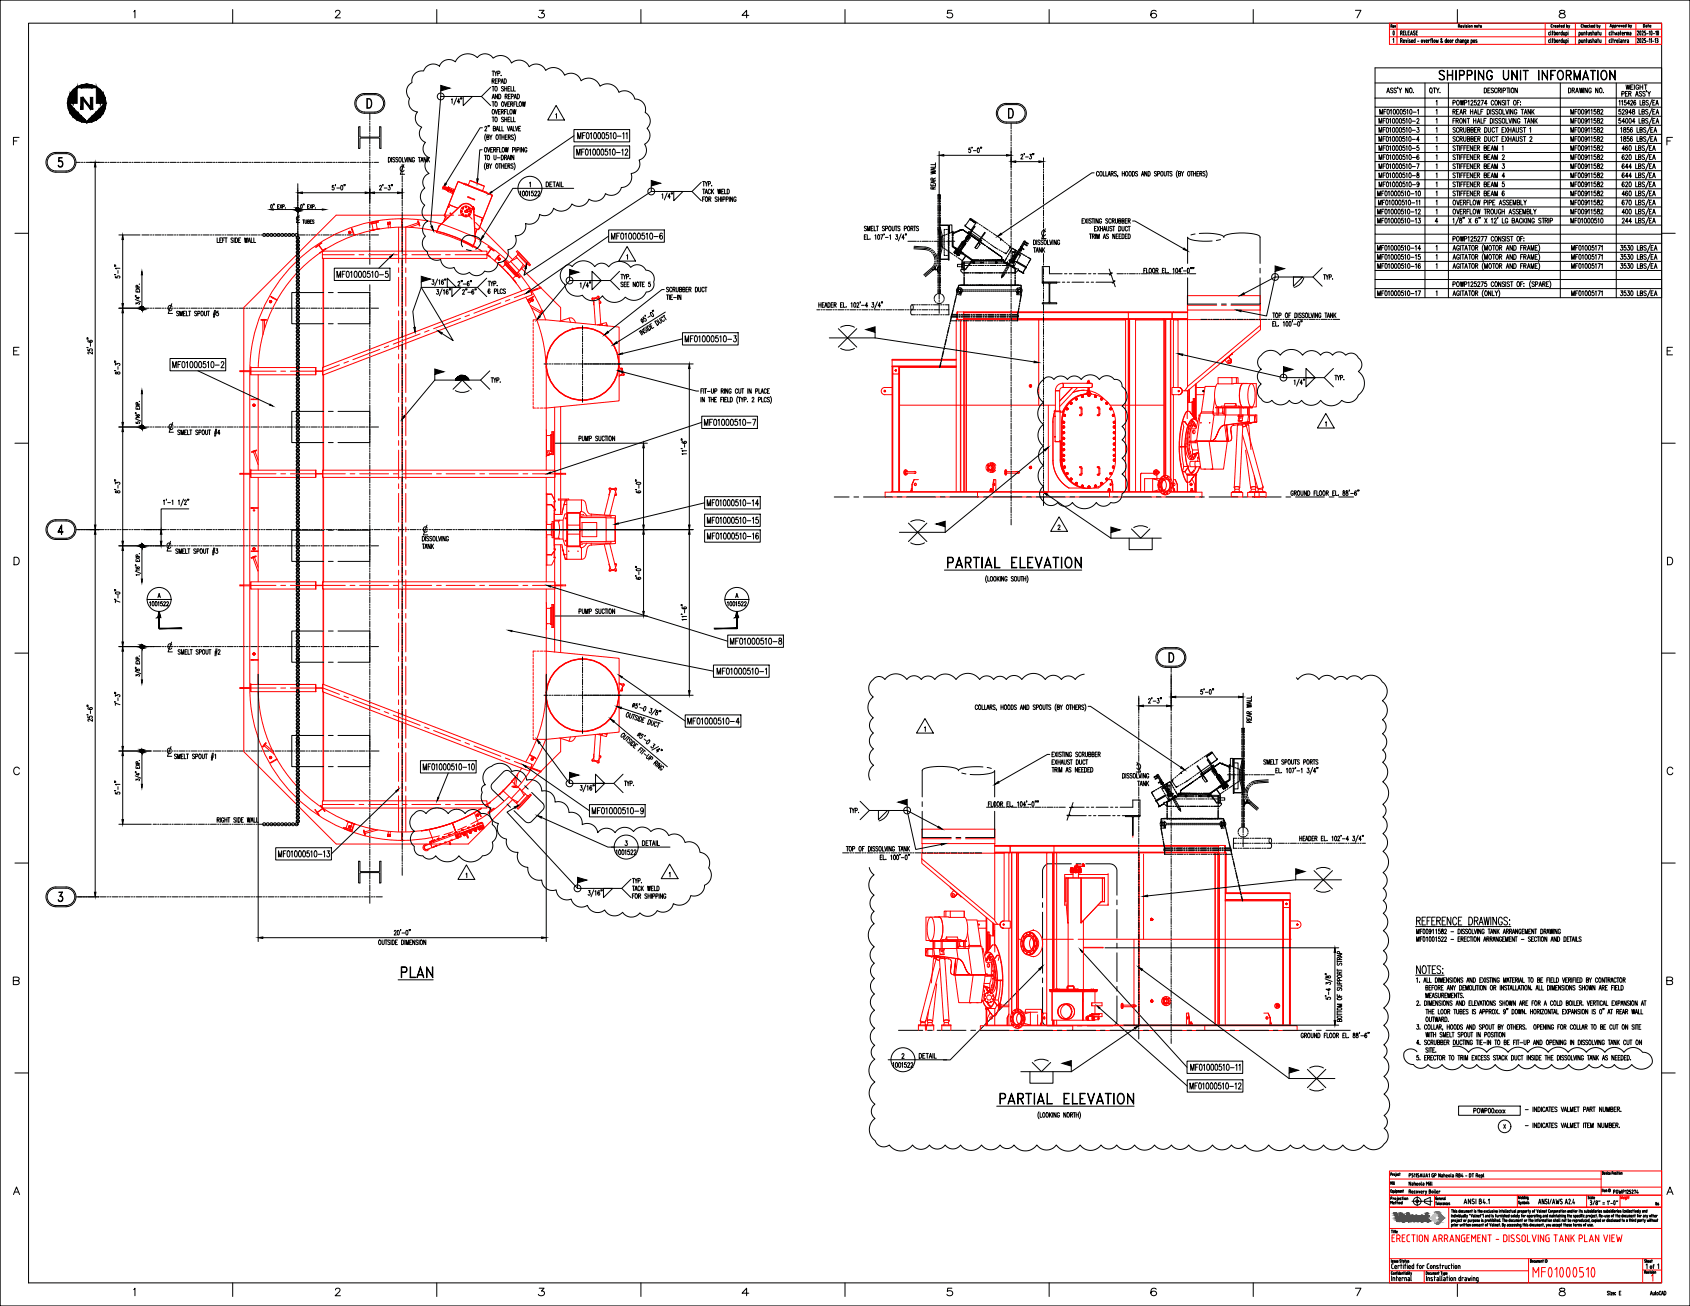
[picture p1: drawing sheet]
<svg xmlns="http://www.w3.org/2000/svg" width="1118mm" height="864mm" viewBox="0 0 1118 864" stroke-linecap="round" stroke-linejoin="round" font-family="sans-serif">
<defs><g id="words">
<text font-size="10.6" x="951" y="54">SHIPPING UNIT INFORMATION</text>
<text font-size="8.8" x="918" y="25">0</text>
<g font-size="7.9">
<text x="404" y="159">MF01000510-6</text>
<text x="113" y="244">MF01000510-2</text>
<text x="465" y="283">MF01000510-7</text>
<text x="454" y="480">MF01000510-4</text>
<text x="391" y="539">MF01000510-9</text>
</g>
<g font-size="7.5">
<text x="381" y="104">MF01000510-12</text>
<text x="222" y="185">MF01000510-5</text>
<text x="452" y="227">MF01000510-3</text>
<text x="467" y="347">MF01000510-15</text>
<text x="482" y="427">MF01000510-8</text>
<text x="473" y="447">MF01000510-1</text>
</g>
<g font-size="6.6">
<text x="911" y="83">MF01000510-2</text>
<text x="911" y="89">MF01000510-3</text>
<text x="911" y="95">MF01000510-4</text>
<text x="911" y="101">MF01000510-5</text>
<text x="911" y="107">MF01000510-6</text>
<text x="911" y="119">MF01000510-8</text>
<text x="911" y="125">MF01000510-9</text>
</g>
<text font-size="6.2" x="1074" y="60">WEIGHT</text>
<text font-size="5.7" x="1090" y="840">of</text>
<text font-size="5.3" x="199" y="149">TUBES</text>
<text font-size="4.9" x="1086" y="19">Date</text>
</g></defs>
<!-- layer: AM_BOR -->
<g fill="none" stroke="#000" stroke-width=".66">
<path d="M0 0h1118v864h-1118zM19 15h1080v833h-1080zM88 8l1-1v5M154 6v9M222 8v-1h2l1 1-3 4h3M289 6v9M357 7h3l-2 2a1.6 1.6 0 0 1 2 1 1.6 1.6 0 0 1-2 2h-1l-1-1M424 6v9M495 10h-4l3-3v5M559 6v9M629 7h-2l-1 2a1.9 1.9 0 0 1 3 0 1.9 1.9 0 0 1 0 3h-1l-2-1M694 6v9"/>
<path d="M765 8l-1-1a2.4 2.4 0 0 0-3 2 2.4 2.4 0 0 0 4 2 1.8 1.8 0 0 0-2-2 1.8 1.8 0 0 0-2 1M829 6v9M896 7h4l-3 5M964 6v9M1032 7v2h2l1 1a2 2 0 0 1-2 2 2 2 0 0 1-2-2l4-2-1-1zM909 55h190M942 55v142M958 55v142M1032 55v142M1069 55v142M909 71v6h190M909 77v6h190"/>
<path d="M909 65v6h190M909 65v-20h190v152h-190v-6M909 65h190M9 93h2M13 91h-4v5M909 83v6h190M909 89v6h190M909 95v6h190M1102 93h3M1106 91h-4v5M909 101v6h190M909 107v6h190"/>
<path d="M909 113v6h190M909 119v6h190M909 125v6h190M909 131v6h190M909 137v6h190M10 154h9M909 143v6h190M909 149v6h190M909 155v6h190M1099 154h9M909 161v6h190M909 167v6h190"/>
<path d="M909 173v6h190M909 179v6h190M909 185v6h190M9 232h2M13 230h-4v5h4M1102 232h3M1106 230h-4v5h4M10 293h9M1099 293h9M9 368h2a2.6 2.6 0 0 1 2 3 2.6 2.6 0 0 1-2 2h-2zM1103 368h1a2.7 2.7 0 0 1 2 3 2.7 2.7 0 0 1-2 2h-1zM10 432h9"/>
<path d="M1099 432h9M13 508a2.1 2.1 0 0 0-3-1 2.1 2.1 0 0 0-1 3 2 2 0 0 0 2 2 2 2 0 0 0 2-1M1106 508a2.1 2.1 0 0 0-3-1 2.1 2.1 0 0 0 0 3 1.9 1.9 0 0 0 1 2 1.9 1.9 0 0 0 2-1M10 571h9M1099 571h9M9 648h3l1-1-2-1h-2v5h3l1-2-2-1M1102 648h4v-1l-1-1h-3v5h4v-2l-1-1M10 710h9M1099 710h9M9 790l2-5 2 5M10 788h2M960 800h1"/>
<path d="M960 800v2M961 800v2M962 800h.1M965 800v2v-1M973 800v2M975 800h.1M977 800v2M978 800v2M985 800v2M988 800h.1M991 800h.1M993 800v2"/>
<path d="M995 800v1M996 800v2M999 800v2M1002 800v1M1011 800v2M1015 800h.1M1016 800l1 2v-2M1019 800v2M1023 800v2M1024 800v1l1 1M1024 800h1M1032 800v2"/>
<path d="M1033 800h.1M1040 800v2h-1v-2M1041 800l-1 2M1044 800h.1M1045 800v2M1050 800v2h1l-1-2M1052 800h.1M1054 800v2h-1v-1l1-1M1054 800h.1M1057 800h.1M1063 800v2M1065 800h.1"/>
<path d="M1066 800v2v-1M1067 800h.1M1070 800h.1M1073 800v2M1076 800v1M1077 800v2M1080 800v2M1081 800h.1M1084 800v2M1089 800v2l-1-1M1102 790l2-5 2 5M1103 788h3"/>
<path d="M920 813h1M920 813v2M921 813v1M921 814v1M922 814h.1M922 813v2M923 813v2M923 815h1v-1l-1 1h1M960 808v-1v1M960 811v-1v1M960 803h.1M960 804v1"/>
<path d="M961 804v1M961 804l-1 1M961 801h1M962 807h-1v1M962 810h-1v1M962 804h.1M962 800v2M962 809h.1M962 810v1M962 803v2l-1-1M962 804h-1M962 801v1"/>
<path d="M962 810h1h-1M963 810h.1M963 803h.1M963 804v1M963 802h.1M963 800v1M963 801v1M963 804l1 1v-1M964 807l-1 1M964 806h.1M964 807v1M964 807h1l-1 1"/>
<path d="M964 810v1M964 808h1M964 803h.1M964 804v1M965 801h.1M965 804h.1M965 800v1M965 810l1 1v-1v1v-1M966 803v2l-1-1M966 804h-1M966 807h-1l1 1M966 801v-1l1 1"/>
<path d="M966 801h.1M966 804v1l1-1M966 807h1M966 806v2M967 801l-1 1v-1M967 801l1 1M967 801h.1M967 804h1v1h-1l1-1M967 800v1M967 801h1M967 810v1M968 809h.1"/>
<path d="M968 810v1M968 801v1l1-1M968 803l1 2M968 810h1M969 809v2M969 803v2M970 810h.1M970 807h-1v1M970 809v2M970 801v1M970 804v1M970 800v2"/>
<path d="M970 801h-1v1M970 810l1 1M970 810h1M971 804l-1 1M971 810v1M971 801v-1l1 1M971 801v1h1M971 808h1l-1-1v1M972 801h-1M972 803h.1M972 807v1l1-1M972 810v1"/>
<path d="M972 800l1 2M972 801v1M973 803v2l1-2M973 801h1M974 807h-1v1M974 810v1M974 808h1v-1h-1v1M974 804h1v1M974 804v1M975 804h.1M975 801v1M975 802h1"/>
<path d="M975 803l1 2M976 800v1M976 801v1M976 811v-1v1M976 805v-1h1v1M977 804v1M977 807v1M977 801h1M978 810h-1l1 1h-1M978 804v1M978 807v1M978 805h.1"/>
<path d="M978 810l1 1M978 810h1l-1 1M978 801h1M979 800v2M979 804h.1M979 803v2M979 811v-1h1v1M980 801v-1v1M980 801v1M980 806h.1M980 807v1M980 803h.1"/>
<path d="M980 801h.1M980 807l1 1h-1M981 810h.1M981 809v2M981 807h-1M981 803v2M981 801l1-1v1M981 801v1h1M982 801h-1M982 808h1v-1h-1v1M982 804h1v1M982 804v1"/>
<path d="M983 804h.1M983 801v1M983 805v-1h1v1M983 810h1M984 807h-1v1M984 809v2M984 800v1v1M984 801h.1M985 809l1 2v-2M985 803v2v-1M985 801l1 1v-1M985 807h1v1"/>
<path d="M985 806v2M986 803h.1M986 804v1M987 802h.1M987 806h.1M987 807v1M987 810v1M987 801v1M987 800v1M987 810h.1M987 806l1 2v-1h-1M988 804h-1l1 1h-1"/>
<path d="M988 809v2M988 801v1M988 806h.1M988 807v1M988 801l1 1v-1M989 811v-1l1 1M989 804h.1M989 807h.1M989 810v1M989 806v2M989 803v2M990 801v-1v1"/>
<path d="M990 801v1M990 804v1l1-1M990 807l1 1M990 807h1h-1M990 807v1M990 810l1 1M990 810h1h-1v1M990 801h.1M991 807h.1M991 810h1M991 801v1M991 809v2"/>
<path d="M992 804h-1v1M992 806v2l-1-1M992 807h-1M992 808h.1M992 811h.1M992 800l1 2M992 801v1M992 804l1 1M993 804l-1 1M993 801h1M993 803h.1M993 804v1"/>
<path d="M993 806h1M993 810h1M994 809v1v1M994 809h-1v2h1M994 806v2M994 801v-1l1 1M994 801v1h1M994 804v1M995 801h-1M995 807l1 1M995 806v2M995 810v1"/>
<path d="M995 804h1v1M995 803v2M995 801v1M996 810l-1 1M996 807l1 1M996 807h1l-1 1M996 804l1 1M996 804h1l-1 1M997 801v-1v1M997 801v1M997 810v1v-1M997 801h.1"/>
<path d="M998 803v2h-1v-1h1M998 800v1v1M998 801h.1M998 810v1M999 806l-1 2v-1h1M999 801h.1M999 810v1M1000 804h-1l1 1h-1M1000 810l1 1M1000 810h1h-1M1000 810v1M1000 801v1l1-1"/>
<path d="M1001 807h-1l1 1M1001 801h1M1001 810l1 1h-1M1001 807h.1M1001 810h1M1002 800v2h-1v-1M1002 803v2M1002 807v1l-1-1M1002 801v1M1002 804l1 1M1002 804h1h-1M1002 804v1"/>
<path d="M1002 810l1 1h-1M1002 808v-1h1l1 1M1003 810h.1M1003 807v1M1003 805h1M1004 803v2M1004 809h.1M1004 810v1M1004 807l1 1M1004 807h1l-1 1M1004 811v-1h1v1M1004 800v2"/>
<path d="M1004 801v1M1004 804l1 1M1005 804l-1 1M1005 808v-1h1v1M1005 801v1M1005 810v1M1006 810v1h-1M1006 811h.1M1006 801v-1l1 1M1006 801v1l1-1M1006 804h1M1006 807h1"/>
<path d="M1007 803l-1 2M1007 806v2M1007 810h1M1007 809v2M1007 800l1 2h-1M1007 801v1M1008 810h1v1M1008 809v2M1008 801l1-1v1M1008 801v1M1009 802h.1M1009 804h-1v1"/>
<path d="M1009 801h-1M1009 809h.1M1009 810v1M1010 807h-1v1M1010 810v1M1010 801h-1v1M1010 810h.1M1010 801h1M1011 807h1M1011 806v2M1011 805h1v-1h-1v1M1012 801v1"/>
<path d="M1012 807h1v1M1012 806v2M1012 804l1 1M1012 804h1l-1 1M1012 809v2v-1M1013 807l1 1M1013 807h1l-1 1M1013 801l1-1v1M1013 801l1 1v-1M1014 804v1M1015 810h-1l1 1M1015 801h.1"/>
<path d="M1015 804v1v-1M1015 800v2M1015 810v1h1v-1M1015 806h.1M1015 807v1M1016 808v-1v1M1016 804h.1M1016 803v2M1016 811v-1h1v1M1017 803h.1M1017 804v1M1017 810v1"/>
<path d="M1017 807h.1M1017 806v2M1017 806h.1M1017 805v-1h1v1M1018 810v1M1018 801h.1M1018 800v2v-1M1019 811v-1h1v1M1019 805h-1l1-1v1M1019 807v1M1020 808v-1h1v1M1020 801v1"/>
<path d="M1020 810h1M1020 800l1 2M1020 809v2M1020 804h1v1h-1l1-1M1020 807v1M1021 801v1h1M1021 801l1-1v1M1021 811h.1M1022 805v-1v1M1022 807v1v-1M1022 801h-1M1022 801h1"/>
<path d="M1022 810l1 1M1023 804h.1M1023 807h.1M1023 806v2M1023 810l-1 1M1023 803v2v-1M1024 806h.1M1024 807v1M1025 810v1h1v-1M1025 805v-1l1 1M1025 801l1-1v1M1025 801l1 1v-1"/>
<path d="M1025 804v1M1025 808v-1h1v1M1026 804h1v1h-1l1-1M1027 810v1v-1M1027 801h-1v1M1027 803h.1M1027 804v1M1027 807h1M1028 807h.1M1028 805v-1v1M1028 800v2h-1M1028 807l-1 1"/>
<path d="M1028 801l-1 1M1028 810v1M1028 807h1v1M1028 806v2M1029 801v-1v1M1029 801v1v-1M1029 810v1M1029 810h.1M1029 804h1M1029 803v2M1030 807v1v-1M1030 810l1 1"/>
<path d="M1030 810h1h-1M1030 810v1M1030 804h1v1h-1l1-1M1030 801v1M1031 806v2M1031 801h.1M1031 801v1M1031 811h1v-1h-1v1M1031 801h1M1031 803h.1M1031 804v1M1031 800l1 2h-1"/>
<path d="M1031 808h1M1032 806v2M1032 805v-1v1M1032 801h1M1032 810h1M1033 809v2M1033 803h.1M1033 804v1M1033 801v1M1033 807l1 1M1033 807v1M1033 805v-1h1v1"/>
<path d="M1034 801v-1v1M1034 801v1v-1M1034 810h1M1034 807h1h-1M1034 807h.1M1034 809v2M1035 810h1v1M1035 809v2M1035 800v2M1035 801v1M1035 805v-1v1M1035 807h1"/>
<path d="M1035 806v2M1036 810l1 1M1036 810h1l-1 1M1036 804h1M1037 803v2M1037 801h.1M1037 801v1M1037 806v2l1-1h-1M1037 800v2M1038 804v1M1038 803v2M1038 810h-1l1 1h-1"/>
<path d="M1038 807l1 1M1038 807h1h-1v1M1038 800l1 2M1038 801v1M1039 810v1M1039 804v1M1039 801h1M1040 810h1M1041 807h-1v1M1041 809v2M1041 807v1M1041 807h1h-1v1"/>
<path d="M1041 804v1M1041 808h1M1041 801l1-1v1M1041 801l1 1v-1M1041 810l1 1M1041 810h1M1042 810h.1M1042 805h.1M1042 804v1M1042 808h1v-1h-1v1M1043 804l1 1M1043 804h1h-1v1"/>
<path d="M1043 801v1M1043 810v1M1044 811v-1h1v1M1044 807h-1v1M1044 810v1M1044 801v1M1045 804h-1l1 1M1045 801h.1M1045 803h.1M1045 804v1M1045 811h1M1046 804h.1"/>
<path d="M1046 810h-1l1 1M1046 801h1l-1 1M1046 801h.1M1046 800v1M1046 803v2M1046 806v2v-1M1047 803h.1M1047 804v1M1047 807v1h1v-1M1047 810h1h-1M1047 810h.1M1048 804h-1l1 1"/>
<path d="M1048 800v1M1048 800v1v1M1048 810h1M1049 807h-1l1 1M1049 809l-1 2M1049 801v1l1-1M1049 805h1l-1-1v1M1049 807v1M1049 807h1h-1v1M1049 808h1M1050 810v1l1-1M1050 801h.1"/>
<path d="M1051 804h-1v1M1051 806v2l-1-1h1M1051 810h1M1052 808h-1M1052 810l-1 1M1052 810h-1M1052 801h-1l1 1h-1M1052 810h1h-1l1 1M1052 800v2M1053 804l-1 1M1053 803h.1M1053 807v1"/>
<path d="M1053 807h.1M1053 804l1 1M1053 804h1h-1M1053 804v1M1054 811h.1M1054 807h.1M1054 800v2M1055 800v1v1v-1M1055 804h-1l1 1M1055 808h1l-1-1v1M1055 801h.1M1055 804h1"/>
<path d="M1056 803v2M1056 806h.1M1056 807v1M1056 801v-1v2M1056 805h.1M1057 807v1M1057 800v2M1057 801l1-1v1M1057 801v1h1M1058 804h.1M1058 804v-1v2M1058 801h-1"/>
<path d="M1058 804v1M1059 806l-1 2v-1h1M1059 804l1 1M1059 804h1h-1M1059 804v1M1059 801v1M1060 804h1M1060 802h1M1061 801h-1l1 1M1061 804l1 1v-1M1061 807v1M1062 800v2"/>
<path d="M1063 804v1h-1M1063 804h.1M1063 800v1v1M1063 806v2v-1M1064 804v1M1064 806h.1M1064 807v1M1065 801h-1h1l-1 1M1065 807l-1 1M1065 807h-1h1M1065 800v2M1065 807l1 1"/>
<path d="M1066 801h.1M1066 807h-1M1066 800v1M1066 808h1M1067 806v2M1067 804h.1M1067 800v2M1067 803v2M1067 803h.1M1068 800v1v1v-1M1068 804h1M1069 803v2"/>
<path d="M1069 807h-1l1 1h-1M1069 801v-1v2M1069 804h1v1M1070 807v1M1070 800v2M1070 801l1-1v1M1071 804v1M1071 807h.1M1071 801h-1l1 1M1071 805h.1M1071 806v2v-1M1072 801h-1h1l-1 1"/>
<path d="M1073 804h.1M1073 807h.1M1073 806v2M1073 803v2l-1-1M1073 804h-1M1074 804h.1M1074 801v1M1074 801h.1M1074 800v1M1075 801v-1l1 1h-1M1075 804v1M1075 801h.1"/>
<path d="M1075 804h.1M1076 807h.1M1076 804v1l1-1M1076 801v1M1076 807v1v-1M1077 805v-1h1v1M1077 807h1M1077 801h1v-1l-1 1 1 1M1078 806v2M1078 804v1M1078 807h1M1079 804v1"/>
<path d="M1079 805h.1M1079 807v1M1079 800v1v1M1080 806h.1M1080 807v1M1080 800h.1M1080 805v-1l1 1M1081 807h-1v1M1081 800v2M1081 804h1M1081 807h.1M1081 803v2"/>
<path d="M1081 800l1 2v-2M1082 806v2l-1-1M1082 807h-1M1082 801h1v-1l-1 1 1 1M1083 804h.1M1083 803v2M1084 807h-1v1M1084 807l-1 1M1084 804h.1M1084 807h1M1084 800l1 2M1085 807v1h-1l1-1"/>
<path d="M1085 800l-1 2M1085 804v1M1086 807h-1v1M1086 800l1 1v1h-1l1-1M1086 807h1M1087 806v2M1087 804v1M1087 804h.1M1087 807l1 1M1088 800v2M1088 800l-1 2M1088 805v-1l1 1"/>
<path d="M1088 807l-1 1M1089 801h.1M1089 804v1M1089 800l-1 1M1089 807l1 1v-1v1v-1M1090 804l-1 1M1091 806h.1M1091 807v1M1091 807h1M1091 806v2M1092 804h1M1092 803v2"/>
<path d="M1092 807h1M1092 806v2M1093 807h.1M1093 807v1M1093 804h1v1M1093 803v2M1093 807h1h-1M1094 807h.1M1094 804l1 1M1094 804h1l-1 1M1095 807v1v-1M1096 807h.1"/>
<path d="M1096 804h-1v1M1096 806v2M920 833v2M920 838l1 1M921 834v1M921 834h.1M921 836h-1v2M922 834v1M922 838l2-1a.6 .6 0 0 0-1 0 .6 .6 0 0 0-1 0l1 2h1M923 834v1M924 834h1h-1l1 1M925 837h-1v2"/>
<path d="M926 837h1M926 834v1M926 833v1M927 836v3M927 834h.1M927 833v2M928 834l1 1h-1l1-1M928 836h.1M928 837v2M929 837h1M929 834h1M929 833v2"/>
<path d="M930 836h-1v3M930 834v1M931 834l-1 1M931 836h.1M931 837v2M931 834h1M931 834l1 1h-1M932 838l1-1a.6 .6 0 0 0-1 0v2h1M934 837v1M935 836v3l-1-1M935 837h-1M937 837h1"/>
<path d="M938 836h-1v3M939 837a.6 .6 0 0 1 1 0v1a.7 .7 0 0 1-1 1 .6 .6 0 0 1 0-1M939 837v1M942 837h-1v2M944 838l1 1M945 836h-1v2M946 837h1v2l-1-1zM948 839v-2h1v2M951 837h-1l1 2h-1M952 837h1M952 836v3M955 837h-1v2"/>
<path d="M956 837v1M957 837v2l-1-1M959 837h-1v1l1 1M960 837h.1M960 836v3M961 836h.1M961 837v2M962 837h1v2l-1-1zM965 837h-1v2M966 837v2M1013 833h-1v2l1-1M1013 834h1v1z"/>
<path d="M1015 834h-1l1 1M1015 834l1 1M1016 834v1M1017 834v1M1018 834v1M1018 834h1h-1l1 1M1019 835v-1h1v1M1020 834h1M1020 833v2M1022 833v2M1023 833h-1v2l1-1M1088 833v2"/>
<path d="M1089 833v2M1092 833v2M88 853l1-1v5M154 848v9M222 853l1-1h1l1 1-1 1-2 3h3M289 848v9M357 852h3l-2 2a1.6 1.6 0 0 1 2 1 1.6 1.6 0 0 1-2 2h-1l-1-1M424 848v9M495 855h-4l3-3v5M559 848v9M629 852h-2l-1 2a2 2 0 0 1 4 0 2 2 0 0 1-1 3 2 2 0 0 1-3-1M694 848v9"/>
<path d="M765 853l-1-1a2.4 2.4 0 0 0-3 2 2.4 2.4 0 0 0 4 2 1.8 1.8 0 0 0-2-2 1.8 1.8 0 0 0-2 1M829 848v9M896 852h4l-3 5M920 842l1 1M920 844v3M921 841h-1v1M921 847v-2h1v2M921 842h1l-1 1zM922 843v-1h1v1M923 845h1M923 842h1M924 844v3"/>
<path d="M924 841v2M924 841h.1M924 842v1M925 846l1-1a.6 .6 0 0 0-1 0v2h1M926 841v2h-1v-1h1M926 842h1h-1l1 1M927 843v-1h1v1M928 845h-1v2M928 842h1M928 841v2M929 847v-2h1v2M929 841h.1"/>
<path d="M929 842v1M930 842v1v-1M931 841v2M931 845h1v2h-1v-1h1M931 841h.1M931 842v1M932 842h.1M932 841v2M933 842v1M933 844v3M934 842l-1 1M943 844v3"/>
<path d="M944 841h-1v2l1-1M944 842h.1M944 847v-2h1v2M944 842h1v1zM946 842h-1l1 1M946 842l1 1v-1M947 845h-1l1 2h-1M948 843v-1l1 1M948 842v1M948 845h1M949 844v3M949 842h1h-1l1 1"/>
<path d="M950 843v-1h1v1M950 845h1v2h-1v-1h1M951 842h1M951 841v2M952 844l1 3M953 841h1M953 841v2M953 844l1 3M954 842v1M955 845h1v2h-1v-1h1M955 842l-1 1M955 843l1-1h-1v1"/>
<path d="M956 842h1h-1l1 1M957 845h1M957 844v3M958 844h.1M958 845v2M959 845h1v2l-1-1zM962 845l1 2M962 845h-1v2M964 848v9M965 845v1M966 844v3l-1-1M966 845h-1"/>
<path d="M968 845h-1v2M969 845h1v2h-1v-1h1M971 845v2l1-2v2v-2M973 844h.1M973 845v2M974 847v-2h1v2M976 845h2v2M976 846l2 1M976 845v1M976 848h1M977 847v1M1032 852v1l2 1 1 1a2 2 0 0 1-2 2 2 2 0 0 1-2-2l4-2-1-1z"/>
<path d="M1064 854h-1l1 1a.6 .6 0 0 1 0 1 .6 .6 0 0 1-1 0M1065 854h.1M1065 855v1M1065 855h1l-1 1h1M1067 855h1a.7 .7 0 0 0-1 0 .7 .7 0 0 0 1 1M1068 855h.1M1068 856h.1M1071 855h1M1072 854h-1v2h1M1088 841h.1M1088 841v-1v2M1088 841v1"/>
<path d="M1089 842h.1M1090 841v1l1-1M1091 841v1M1091 856l1-2 1 2M1092 855h.1M1092 842h.1M1093 841v1M1093 855v1h1M1093 842h1M1094 855v1M1095 855h.1M1095 841l-1 1"/>
<path d="M1095 854v2M1095 841v1M1098 854a.7 .7 0 0 0-1 1l1 1M1099 856v-2l1 2M1099 855h1M1100 854a1.2 1.2 0 0 1 2 1 1.2 1.2 0 0 1-2 1z"/>
<circle cx="962" cy="807" r=".6"/>
<circle cx="968" cy="807" r=".6"/>
<circle cx="975" cy="810" r=".6"/>
<circle cx="976" cy="807" r=".6"/>
<circle cx="982" cy="810" r=".6"/>
<circle cx="984" cy="807" r=".5"/>
<circle cx="999" cy="807" r=".5"/>
<circle cx="1001" cy="804" r=".6"/>
<circle cx="1007" cy="804" r=".6"/>
<circle cx="1008" cy="807" r=".5"/>
<circle cx="1010" cy="804" r=".6"/>
<circle cx="1013" cy="810" r=".5"/>
<circle cx="1018" cy="807" r=".5"/>
<circle cx="1024" cy="810" r=".5"/>
<circle cx="1024" cy="807" r=".5"/>
<circle cx="1045" cy="807" r=".5"/>
<circle cx="1051" cy="804" r=".5"/>
<circle cx="1060" cy="807" r=".5"/>
<circle cx="1066" cy="804" r=".5"/>
<circle cx="1067" cy="807" r=".5"/>
<circle cx="1074" cy="807" r=".5"/>
<circle cx="1091" cy="804" r=".5"/>
<circle cx="1096" cy="855" r=".7"/>
</g>
<!-- layer: 0 -->
<path d="M919 774h180v16h-180zM919 780h140M1059 774v16M919 790h180v8h-180zM919 785h180M949 790v8M1003 790v8M1049 790v8M1071 790v8M1099 790v8h-180" fill="none" stroke="#f00" stroke-width=".66"/>
<!-- layer: Valmet text -->
<g fill="none" stroke="#000" stroke-width=".66">
<path d="M964 17l1 1M965 16v1M965 16h-1v2M966 17h1M966 18h1M967 17h-1v1M967 17l1 1v-1M969 16h.1M969 17v1M970 17h-1l1 1h-1M971 16h.1M971 17v1"/>
<path d="M971 17h1M971 17l1 1v-1M973 18v-1h1v1M975 18v-1h1v1M976 17h1M976 17l1 1v-1M978 17h.1M978 16v2M979 17h1M980 17l-1 1h1M1026 18h1M1026 17v1"/>
<path d="M1027 16l-1 1M1028 17h-1v1M1028 17h1M1028 18h1M1028 17v1M1029 17h-1M1030 17h1v1h-1v-1h1M1031 17h1M1031 16v2M1032 18h1M1032 17h1h-1M1032 17v1"/>
<path d="M1034 17v1M1034 16v2M1034 17h.1M1036 16v2h1v-1h-1M1037 17l1 1M1038 17l-1 2M1046 16v1v1M1047 17h1v1M1047 16v2M1048 17h1l-1 1h1M1050 17v1M1051 16v2"/>
<path d="M1051 17l1 1M1052 17h-1M1052 17h1l-1 1h1M1055 16v2h-1v-1h1M1056 16v2h1v-1h-1M1057 17l1 1M1058 17l-1 2M1065 18v-2l1 2M1065 17h1M1066 18h1v-1h-1v1M1068 18h1l-1-1v1M1070 17h-1v1"/>
<path d="M1070 17h1M1070 17l1 1v-1M1072 17v1l1-1M1073 17h1M1074 17l-1 1h1M1075 16v2v-1M1077 16v2l1-1h-1M1078 17l1 1M1079 17l-1 1M930 20v3M930 26v2v-2M931 22h1"/>
<path d="M931 25v1M931 26v2M932 20h-1v3h1M933 27h-1l1 1h-1M933 23v-3l1 3M933 22h1M933 27h1v-1l-1 1v1h1M936 21h-1l1 1a.6 .6 0 0 1 0 1 .6 .6 0 0 1-1 0M936 25v3h-1v-1l1-1M937 22h.1M937 20v3M937 27h1"/>
<path d="M940 27l1-1v2h-1M940 27v1M941 26l1 2v-2M943 27h1v-1l-1 1v1h1M945 27v-1v2M946 26h1M947 25l-1 3M947 28h1M947 25v3M948 26l1 1v1zM950 26v2l1-1v1v-2M953 26v-1v3"/>
<path d="M953 26l1 2M954 27l-1 1v-1M957 25v3h-1v-1l1-1M957 26l1 1v1zM959 26l1 1-1 1zM961 27l-1-1v2M963 26v1v1M964 26l1 1M964 25v3M965 27v1M966 26v1v1M966 27v1"/>
<path d="M966 27h.1M967 28v-2l1 1v1M969 27l1-1v3h-1M969 28h1M969 27v1M970 27h1v-1l-1 1v1h1M973 28h1l-1-2v3M975 26v1v1zM977 27h-1l1 1h-1M1025 21l-1 1v1h1M1025 26l-1 1v1h1M1025 23h1"/>
<path d="M1025 28h1M1026 20v3M1026 25v3M1026 21h1M1026 26h1M1027 20v3M1027 25v3M1028 20v3l1-1-1-1M1028 25v3l1-1-1-1M1030 21v1v1zM1030 26v1v1zM1032 22l-1-1v2"/>
<path d="M1032 27l-1-1v2M1033 20v3h-1v-1l1-1M1033 25v3l-1-1 1-1M1034 21v2h1v-2M1034 26v2h1v-2M1035 23h1v-2h-1v3M1035 28h1v-2h-1v3M1037 20v1M1037 21v2M1037 25v1M1037 26v2M1044 23h1v-2h-1v3"/>
<path d="M1044 28h1v-2h-1v3M1046 21v2h1v-2M1046 26v2h1v-2M1047 23v-2l1 1v1M1047 28v-2l1 1v1M1049 21h1M1049 26h1M1049 20v3M1049 25v3M1050 21l1 2v-2M1050 26v2h1v-2M1053 21l-1 1 1 1h-1"/>
<path d="M1053 27h-1l1 1h-1M1053 21l1 1M1053 26l1 1M1053 20v3M1053 25v3M1054 22v1M1054 27v1M1055 21l1 1v1h-1v-1h1M1055 26l1 1v1h-1v-1h1M1057 21h.1M1057 26h.1M1057 20v3"/>
<path d="M1057 25v3M1058 21v2M1058 26v2M1059 21v2h-1M1059 26v2h-1M1065 21l-1 1v1h1M1065 26l-1 1v1h1M1065 23h1M1065 28h1M1066 20v3M1066 25v3M1066 21h1"/>
<path d="M1066 26h1M1067 20v3M1067 25v3M1068 21v2v-1l1 1v-2M1068 27v-1v2M1069 27l1-1v1h-1M1069 27v1h1M1070 21h.1M1070 21l1 2h-1v-1h1M1071 25v3M1071 21h1M1072 20v3"/>
<path d="M1072 26v1v1v-1M1073 22v-1l1 1h-1M1073 22v1h1M1073 28v-2l1 1v1M1075 22l-1-1v2M1075 27v-1v2M1076 23v-2h1v2M1076 26l1 1v1h-1v-1h1M1076 21v2M1078 21l1 1v1h-1v-1h1M1083 21v-1l1 1-1 2h1M1083 26v-1l1 1-1 2h1"/>
<path d="M1085 21v2v-2M1085 26v1v1zM1086 21v-1l1 1-1 2h1M1086 26v-1l1 1-1 2h1M1088 20h-1v2a.8 .8 0 0 1 1 0 .8 .8 0 0 1-1 1M1088 25h-1v2a.8 .8 0 0 1 1 0 .8 .8 0 0 1-1 1M1089 22h1M1089 27h1M1091 21v-1v3M1091 26v-1v3M1092 26v-1v3M1092 21v2v-2"/>
<path d="M1093 27h1M1093 22h1M1094 26l1-1v3M1095 21v-1v3M1096 25v1v1M1096 27h.1M1096 27a.8 .8 0 0 1 0 1M1096 20l1 2-1 1zM920 777v-1v1M921 776v1M922 776v1zM923 776v2"/>
<path d="M923 776h.1M924 777v-1v1M925 777h.1M925 776h.1M926 776h.1M926 776v1M932 777h.1M932 777l1-1h-1v2M934 778h.1M934 776v1l1 1h-1M935 777l1-1v2M936 777l1-1v2"/>
<path d="M937 778h1M938 776h-1v1l1 1M939 778l1-2v2M939 778h1M941 778h1M941 776v2M942 776v2M943 778l1-2v2M943 778h1M945 777v-1v2M947 778h.1M947 777v1"/>
<path d="M948 777v1h-1M948 776l-1 1M949 777h.1M949 777l1-1h-1v2M953 776v2l-2-2v2M953 777h1M953 778h.1M954 778h.1M954 777v1M955 777h1v1M955 776v2M956 778h1v-1h-1l1 1"/>
<path d="M957 778h.1M959 776l1 2M961 777h.1M961 778h.1M961 777v1M963 777h.1M963 777l1-1h-1v2M964 777v1M965 777h.1M965 777l1 1h-1M965 777l1-1h-1v2M967 776l-1 2h2"/>
<path d="M967 777v1M969 778h1M972 778l1-1-1-1v2M973 776h2M974 776v2M976 777l1 1M977 776v1M977 776h-1v2M978 778h1v-1h-1v1M978 778h1M980 778h.1M980 778v-1v2"/>
<path d="M981 776v2M1060 775v1v1zM1061 776v1M1061 776v-1v1M1062 775v2v-2M1063 775h.1M1063 775v2M1064 775l-1 1 1 1M1064 776v1M1064 776h1h-1M1064 776h.1M1065 777h.1"/>
<path d="M1066 776h1l-1-1v2M1067 776l1-1v1h-1M1067 776h.1M1069 776h-1M1069 775l-1 1h1M1069 775h.1M1069 775v2M1070 775h.1M1070 775v2M1071 775h.1M1071 775v2M1071 775l1 1-1 1z"/>
<path d="M1073 776l-1-1v2M1073 776v1M920 783v-2v1l1-1v2M920 787h.1M920 787v1M921 788v-1v2M921 788h.1M921 781v1M921 782v1M921 781l1 2M922 787v1M922 781v2"/>
<path d="M923 787h.1M923 787v1M924 788l-1-1v2M924 788h-1M924 788v-1h1v1M925 787v1M926 788v-1v1M926 788h.1M927 788v-1v1M928 787h.1M928 787v1M932 788h.1"/>
<path d="M932 788l1-1h-1v2M932 788l1 1M933 782v2l-1-2v2M934 782h.1M934 794h13M934 782l1 2h-1l1-1M934 788v1h1M935 788h-1M935 782h1M935 782v2M936 787l-1 2h1M936 788h.1"/>
<path d="M936 782v2M936 788h1v1M936 788l1 1v-1M937 788v1M937 783h1l-1-1v1l1 1M937 791v6M938 788l1 1v-1M940 788h1h-1v1h1M940 782v2M941 782h.1M941 782l1 2h-1l1-1M942 788h-1v1"/>
<path d="M942 793l4-1v5l-4-2zM943 788v1M943 784v-2l1 1 1-1v2M943 788v2M945 787h1v2h-1zM945 788h1M945 782h.1M945 782v2M946 782v2M947 782v2M947 789v-2l1 2M947 788v1l1-1"/>
<path d="M948 787h.1M948 788v1M949 787v2M949 795h1M950 795v2M950 792v1M950 792h-1l1 1M950 796l1-1v1h-1M951 796h.1M951 793v-1v1M951 788h-1v1h1M951 788h-1"/>
<path d="M952 795v2M952 792v1M952 796h1v-1l-1 1 1 1M952 788v1M953 793h.1M953 793v-1v1M954 796l-1-1v2M954 792v1M954 795l1 1v1h-1l1-1M955 792h.1M955 793h.1M955 792v1"/>
<path d="M955 795l1 2M956 795l-1 2M956 792v1M957 795l-1 1 1 1M957 796l1 1M957 796h1h-1M957 796h.1M958 796h1l-1 1M959 796h-1M968 796l1-3 1 3M968 795h2M973 793v3l-2-3v3"/>
<path d="M975 795a.8 .8 0 0 1 0 1 1 1 0 0 1-2 0M975 793a.8 .8 0 0 0-1 0 .8 .8 0 0 0 0 1l1 1M976 793v3M978 793h1a.7 .7 0 0 1 1 1 .7 .7 0 0 1-1 0 .9 .9 0 0 1 1 1 .9 .9 0 0 1-1 1h-1zM978 794h1M981 793v2h1M982 795v1M983 796h.1M984 794l1-1v3M1004 791v2l1-1v1v-2M1005 794l-1 1 1 1h-1M1005 795l1 1"/>
<path d="M1006 792v1M1006 795l-1 2M1007 791v2M1007 796v-1v1M1007 795h-1v1M1008 794v2v-1M1008 791v2l-1-1h1M1009 791h.1M1009 792v1M1009 795v1zM1009 792l1 1M1010 794v2"/>
<path d="M1011 793h-1v-1h1v1h-1M1011 795v1M1011 795h.1M1017 796l1-3 1 3M1018 795h1M1021 793v3l-1-3v3M1022 796h1M1022 794l1 1v1M1023 793a.7 .7 0 0 0-1 0 .7 .7 0 0 0 0 1M1024 793v3M1026 793l-1 3M1027 796v-3l1 3"/>
<path d="M1027 795h1M1029 793l1 3v-2l1 2v-3M1032 796h1M1032 794l1 1M1033 795v1M1033 793a.7 .7 0 0 0-1 0 .7 .7 0 0 0 0 1M1035 796l1-3 1 3M1035 795h1M1037 793h1l-1 3h1M1039 796h.1M1041 793l-1 2h1M1041 795v1"/>
<path d="M1050 792h1l-1 1M1051 791h-1v1M1052 797h.1M1052 794h.1M1052 792h-1l1 1M1052 795h.1M1052 794l1 2-1 1M1052 792h1M1053 792h.1M1053 792v1h-1l1-1M1053 791v2M1054 792h1h-1"/>
<path d="M1054 792l1 1M1055 794l-2 3M1057 794v1M1058 794v1M1059 786v2M1060 787h.1M1060 795h1M1060 796h1M1060 786v2M1061 787v1M1062 788v-1h1v1M1062 787v1"/>
<path d="M1063 795v-1v3M1064 786v2M1064 786l1 1v1h-1zM1064 794v1M1065 796h1M1067 796v-1l1-1v1v1M1067 797h1M1068 787v1h-1M1068 787h-1v2M1069 787h1v2h-1zM1069 794v1M1070 794v1"/>
<path d="M1071 787v2v-1l1 1v-2M1074 787v1h-1M1074 787h-1v2M1075 787v2M1076 787l1 1-1 1h1M1076 787h.1M1078 787v1v1M1080 787v1l-1 1h1M1080 787h-1M1081 787h1l-1 2M1083 787l-1 2h1M1083 788v1"/>
<path d="M1095 795v2M1095 795l1 2M1095 796h1M1096 796v1M1097 796h-1l1 1h-1"/>
<circle cx="958" cy="778" r=".7"/>
<circle cx="937" cy="794" r="2.6"/>
<circle cx="937" cy="794" r=".9"/>
<circle cx="939" cy="783" r=".7"/>
<circle cx="1056" cy="796" r=".7"/>
<circle cx="1056" cy="795" r=".6"/>
</g>
<!-- layer: 0 -->
<g fill="none" stroke="#000" stroke-width=".66">
<path d="M994 744l2 2M996 744l-2 2M920 796v-2v1l1-1v2M920 793h.1M920 792h1h-1v1M921 796h1v-1l-1 1h1M922 792h-1v1M922 793h1M922 793l1-1v1M923 795h.1M923 794v2M924 795h1"/>
<path d="M924 794v2M924 792v2M924 792h.1M925 793v-1v1M925 795v1M926 792v1h1M926 792h1M927 792h1M927 794v2v-1M927 795h.1M927 792v1M928 792h.1"/>
<path d="M928 792v1M929 793h1M929 793v-1l1 1M931 792v1M931 792l-1 1"/>
<circle cx="57" cy="68" r="13"/>
<circle cx="995" cy="745" r="4"/>
<circle cx="925" cy="796" r=".6"/>
</g>
<!-- layer: Valmet text -->
<path d="M1072 791v2v-1l1 1v-2M1073 792h1h-1l1 1M1074 791h.1M1074 792v1M1075 793v-1v1M1076 792v1M1076 791v2M1077 792h.1M1077 791v2" fill="none" stroke="#f00" stroke-width=".66"/>
<!-- layer: AM_BOR -->
<g fill="none" stroke="#f00" stroke-width=".66">
<path d="M919 15h180v14h-180zM919 19h180M924 15v14M1022 15v14M1042 15v14M1062 15v14M1082 15v14M919 24h180M919 798h180v50h-180zM958 798v14M919 812h180M921 819h1"/>
<path d="M922 817h-1v4h1M924 819h1a1.3 1.3 0 0 0 1-1 1.3 1.3 0 0 0-1-1h-1v4M925 819l1 2M927 819h2M929 817h-2v4h2M930 818l1 3h1M932 817h-1l-1 1M934 817h2M935 817v4M937 817v4M938 818a1.1 1.1 0 0 1 2-1 1.1 1.1 0 0 1 1 1v2a1.1 1.1 0 0 1-1 1 1.1 1.1 0 0 1-2-1M939 818v2"/>
<path d="M944 817v4l-2-4v4M948 820h2M952 819h1M953 817a1.3 1.3 0 0 1 1 1 1.3 1.3 0 0 1-1 1M953 817h-1v4M953 819l1 2M955 819h1M956 817a1.3 1.3 0 0 1 1 1 1.3 1.3 0 0 1-1 1M956 817h-1v4M957 819v2M959 820h2M965 817v4l-2-4v4"/>
<path d="M969 817h-2l-1 3 1 1h2v-2h-1M970 819h1M972 817h-2v4h2M977 819h2M979 817h-2v4h2M983 817v4l-3-4v4M984 817h2M985 817v4M989 820h2M997 820l-1 1h-2v-4h2l1 3M998 817v4M1001 817a1.1 1.1 0 0 0-2 0 1.1 1.1 0 0 0 1 1l1 1a1.2 1.2 0 0 1 0 2 1.2 1.2 0 0 1-2 0"/>
<path d="M1005 817a1.1 1.1 0 0 0-2 0 1.1 1.1 0 0 0 0 1l2 1a1.2 1.2 0 0 1 0 2 1.2 1.2 0 0 1-2 0M1009 818a1.1 1.1 0 0 0-1-1 1.1 1.1 0 0 0-2 1v2a1.1 1.1 0 0 0 2 1 1.1 1.1 0 0 0 1-1M1009 818v2M1010 817v4h2M1013 817l2 4 1-4M1017 817v4M1021 817v4l-2-4v4M1024 817h-2v3l1 1h1v-2M1028 817h2M1029 817v4M1032 820h2M1038 817v4l-3-4v4"/>
<path d="M1039 817v4M1040 818l1 3M1041 817l-2 2M1044 819h1a1.3 1.3 0 0 0 2-1 1.3 1.3 0 0 0-2-1h-1v4M1048 817v4h2M1051 820h2M1057 817v4l-2-4v4M1060 817l2 4 1-4M1065 817v4M1066 819h1M1068 817h-2v4h2M1069 817l1 4 1-3 1 3 1-4"/>
<path d="M919 832h180M948 821l1-4 1 4M959 821l1-4 1 4M973 821v-4l2 2 1-2v4M1011 832v16M1022 838h-3v6M1025 838a4 4 0 0 1 0 6h-1a6 6 0 0 1 1-6zM1028 840l2-2v6M1031 821l2-4 1 4M1032 838a4 4 0 0 1 0 6 6 6 0 0 1 0-6zM1037 838a4 4 0 0 1 0 6h-1a6 6 0 0 1 1-6zM1042 839v-1a4 4 0 0 0 0 6"/>
<path d="M1042 839a6 6 0 0 1 0 5M1047 838h-2v3h1a1.9 1.9 0 0 1 1 2 1.9 1.9 0 0 1-1 1h-1M1049 840l1-2v6M1051 821l1-4 2 4M1053 838a4 4 0 0 1 0 6 6 6 0 0 1 0-6zM1086 840h13M1086 832v16M919 840h92M942 840v8M1014 844v-6l2 4 2-4v6M1019 841h3M1092 844l1-1v4"/>
</g>
<!-- layer: Valmet_logo_color_green_solid -->
<g fill="#50b948" stroke="#50b948" stroke-width=".66">
<path d="M949 809h3z"/>
<path d="M950 809h1z"/>
<path d="M950 801h1zM950 801h1z"/>
<path d="M950 801h1zM950 801h1z"/>
<path d="M950 801h1zM950 801h1z"/>
<path d="M950 801h1zM950 801h1z"/>
<path d="M950 801h1zM950 801h1z"/>
<path d="M950 801h1zM950 801h1z"/>
<path d="M950 801h1zM950 801h1z"/>
<path d="M950 801h1zM950 801h1z"/>
<path d="M950 801l1 1zM950 801l1 1z"/>
<path d="M950 802h2zM950 802h2zM950 802h2zM950 802h2z"/>
<path d="M950 802h2zM950 802h2z"/>
<path d="M949 802h3zM949 802h3z"/>
<path d="M949 802h3zM949 802h3z"/>
<path d="M949 802h3zM949 802h3z"/>
<path d="M949 802h3zM949 802h3z"/>
<path d="M949 802h3zM949 802h3z"/>
<path d="M949 802h3zM949 802h3z"/>
<path d="M949 802h3zM949 802h3z"/>
<path d="M949 802l3 1zM949 802l3 1z"/>
<path d="M950 803h2zM950 803h2z"/>
<path d="M950 803h3zM950 803h3z"/>
<path d="M950 803h3zM950 803h3z"/>
<path d="M950 803l3 1zM950 803l3 1z"/>
<path d="M951 804h3zM951 804h3z"/>
<path d="M951 804h3zM951 804h3z"/>
<path d="M951 804h3zM951 804h3z"/>
<path d="M951 804l3 1zM951 804l3 1z"/>
<path d="M952 805h3zM952 805h3z"/>
<path d="M952 805h3zM952 805h3z"/>
<path d="M952 805h3zM952 805h3z"/>
<path d="M952 805h3zM952 805h3z"/>
<path d="M952 805h3zM952 805h3z"/>
<path d="M952 805h3zM952 805h3z"/>
<path d="M952 805h3zM952 805h3z"/>
<path d="M952 805h3zM952 805h3z"/>
<path d="M952 805h3zM952 805h3z"/>
<path d="M952 805h3zM952 805h3z"/>
<path d="M952 805h3zM952 806h3z"/>
<path d="M952 806h3zM952 806h3z"/>
<path d="M952 806h3zM952 806h3z"/>
<path d="M952 806h3zM952 806h3z"/>
<path d="M952 806h3zM952 806h3z"/>
<path d="M952 806h3zM952 806h2z"/>
<path d="M952 806h2zM952 806h2h-3z"/>
<path d="M951 806h3zM951 806h3z"/>
<path d="M951 806h3zM951 806l3 1z"/>
<path d="M951 807h3zM951 807h2h-2z"/>
<path d="M951 807h2zM951 807h2h-3z"/>
<path d="M950 807h3zM950 807l3 1z"/>
<path d="M950 808h2h1zM950 808h2h-2z"/>
<path d="M950 808h2zM950 808h2z"/>
<path d="M950 808h2zM949 808h3z"/>
<path d="M949 808h3zM949 808h3z"/>
<path d="M949 808h3zM949 808h3z"/>
<path d="M949 808h3zM949 808l3 1z"/>
<path d="M949 809h3zM949 809h3zM949 809h3z"/>
<path d="M949 809h3zM949 809h3zM949 809h3z"/>
<path d="M949 809h3zM949 809h3zM950 809h2zM950 809h2z"/>
<path d="M950 809h2zM950 809h1z"/>
<path d="M950 809h1zM950 809h1z"/>
<path d="M950 809h1zM950 809h1zM950 809h1zM950 809h1z"/>
<path d="M950 809h1zM950 809h1z"/>
<path d="M950 809h1zM950 809h1z"/>
<path d="M950 809h1zM950 809h1z"/>
<path d="M950 809h1zM950 809h1z"/>
<path d="M950 809h1zM950 809h1z"/>
</g>
<!-- layer: Valmet_logo_color_gray_solid -->
<g fill="#4c4d4f" stroke="#4c4d4f" stroke-width=".66">
<path d="M943 802h1z"/>
<path d="M936 804h1z"/>
<path d="M927 805h1z"/>
<path d="M941 807h1z"/>
<path d="M931 808h1z"/>
<path d="M928 808h1z"/>
<path d="M944 808h1z"/>
<path d="M930 802h2zM930 802h2zM930 802h2zM930 802h2z"/>
<path d="M922 802h1zM922 802h1z"/>
<path d="M922 802h1zM922 802h1zM922 802h1zM922 802h1z"/>
<path d="M922 802h1zM922 802h1z"/>
<path d="M930 802h2zM930 802h2z"/>
<path d="M930 802h2zM930 802h2z"/>
<path d="M922 802h1zM922 802h1z"/>
<path d="M922 802h1zM922 802h1z"/>
<path d="M943 802h1zM943 802h1z"/>
<path d="M926 802l1 1v-1zM926 802l1 1h-1z"/>
<path d="M930 802l2 1zM930 802l2 1zM930 803h2zM930 803h2z"/>
<path d="M922 802l2 1zM922 802l2 1z"/>
<path d="M943 802l1 1zM943 803h1z"/>
<path d="M926 803h1zM926 803h1z"/>
<path d="M943 803h1zM943 803h1z"/>
<path d="M922 803h2zM922 803h2z"/>
<path d="M922 803h2zM922 803h2z"/>
<path d="M930 803h2zM930 803h2zM930 803h2zM930 803h2z"/>
<path d="M943 803h1zM943 803h1z"/>
<path d="M926 803h1zM926 803h1z"/>
<path d="M943 803h1zM943 803h1z"/>
<path d="M943 803h1zM943 803h1z"/>
<path d="M943 803h1zM943 803h1z"/>
<path d="M943 803h1zM943 803h1z"/>
<path d="M922 803h2zM922 803h2z"/>
<path d="M943 803h1zM943 803h1z"/>
<path d="M922 803h2zM922 803h2z"/>
<path d="M926 803h1zM926 803h1z"/>
<path d="M943 803h1zM943 803h1z"/>
<path d="M943 803h1zM943 803h1z"/>
<path d="M930 803l2 1v-1zM930 803l2 1h-2zM930 804h2zM930 804h2z"/>
<path d="M943 803l1 1zM943 803l1 1z"/>
<path d="M943 804h1zM943 804h1z"/>
<path d="M928 804h1zM928 804h1z"/>
<path d="M940 804h1zM940 804h1z"/>
<path d="M940 804h1zM940 804h1z"/>
<path d="M928 804h1zM928 804h1z"/>
<path d="M934 804h1zM934 804h1z"/>
<path d="M934 804h1zM933 804h2z"/>
<path d="M928 804h1zM927 804h2z"/>
<path d="M936 804h1zM936 804h1z"/>
<path d="M927 804h2zM927 804h2z"/>
<path d="M943 804h1zM943 804h1z"/>
<path d="M936 804h1zM936 804h1z"/>
<path d="M940 804h1zM940 804h1zM940 804h1zM940 804h1z"/>
<path d="M943 804h1zM943 804h1z"/>
<path d="M933 804h2zM933 804h2z"/>
<path d="M927 804h2zM927 804h2z"/>
<path d="M933 804h2zM933 804h2z"/>
<path d="M942 804h3zM942 804h3z"/>
<path d="M927 804h2zM927 804h2zM927 804h2zM927 804h2z"/>
<path d="M936 804h2zM935 804h3z"/>
<path d="M933 804h2zM933 804h2z"/>
<path d="M922 803l2 1v-1zM922 803l2 1h-1z"/>
<path d="M940 804h1zM939 804h2zM939 804h2zM939 804h2z"/>
<path d="M935 804h3zM935 804h3z"/>
<path d="M933 804h2zM932 804h3z"/>
<path d="M942 804h3zM942 804h3z"/>
<path d="M927 804h3zM927 804h3z"/>
<path d="M927 804h3zM927 804h3z"/>
<path d="M932 804h6zM932 804h6z"/>
<path d="M932 804h6zM932 804h6zM932 804h6zM932 804h6z"/>
<path d="M939 804h3zM939 804h3z"/>
<path d="M926 803l1 1v-1zM926 803l1 1h-2z"/>
<path d="M939 804h3zM939 804h3z"/>
<path d="M925 804h2zM925 804h2z"/>
<path d="M932 804h6zM932 804h6z"/>
<path d="M927 804h3zM927 804h3z"/>
<path d="M923 804h1zM923 804h1z"/>
<path d="M942 804h3zM942 804h3z"/>
<path d="M927 804h3zM927 804h3z"/>
<path d="M932 804h6zM932 804h6zM932 804h6zM932 804h6z"/>
<path d="M930 804h2zM930 804h2h-2z"/>
<path d="M939 804h3zM939 804h3z"/>
<path d="M930 804h2zM930 804h2z"/>
<path d="M939 804h3zM939 804h3z"/>
<path d="M927 804h3zM927 804h3z"/>
<path d="M939 804l3 1zM939 804l3 1z"/>
<path d="M940 805h2zM940 805h2z"/>
<path d="M939 805h1zM939 805h1z"/>
<path d="M932 804l6 1zM932 804l6 1z"/>
<path d="M927 804l3 1zM927 804l3 1z"/>
<path d="M942 804l3 1zM942 804l3 1z"/>
<path d="M928 805h2zM928 805h2z"/>
<path d="M932 805h6zM932 805h6z"/>
<path d="M927 805h1zM927 805h1z"/>
<path d="M928 805h2zM928 805h2z"/>
<path d="M941 805h1zM941 805h1z"/>
<path d="M939 805h1zM939 805h1z"/>
<path d="M928 805h2zM928 805h2z"/>
<path d="M932 805h6zM932 805h6z"/>
<path d="M936 805h2zM936 805h2z"/>
<path d="M934 805h2zM934 805h2z"/>
<path d="M939 805h1zM938 805h2z"/>
<path d="M934 805h2zM934 805h2z"/>
<path d="M942 805h3zM942 805h3z"/>
<path d="M936 805h2zM936 805h2z"/>
<path d="M934 805h2zM934 805h2z"/>
<path d="M929 805h1zM929 805h1z"/>
<path d="M942 805h3zM942 805h3z"/>
<path d="M934 805h2zM934 805h2z"/>
<path d="M932 805h2zM932 805h1z"/>
<path d="M929 805h1zM929 805h1z"/>
<path d="M937 805h1zM937 805h1z"/>
<path d="M934 805h2zM934 805h2z"/>
<path d="M932 805h1zM932 805h1z"/>
<path d="M943 805h1zM943 805h1z"/>
<path d="M941 805h1zM941 805h1z"/>
<path d="M943 805h1zM943 805h1z"/>
<path d="M941 805h1zM941 805h1z"/>
<path d="M937 805h1zM937 805h1z"/>
<path d="M934 805h2zM934 805h2z"/>
<path d="M938 805h2zM938 805h2z"/>
<path d="M932 805h1zM932 805h1z"/>
<path d="M925 804l1 1 1-1zM925 804l1 1h-1z"/>
<path d="M929 805h1zM929 805h1z"/>
<path d="M943 805h1zM943 805h1z"/>
<path d="M937 805h1zM937 805h1z"/>
<path d="M934 805h2zM934 805h2z"/>
<path d="M943 805h1zM943 805h1z"/>
<path d="M937 805h1zM937 805h1z"/>
<path d="M932 805h1zM932 805h1z"/>
<path d="M934 805h2zM934 805h2z"/>
<path d="M930 804l2 1v-1zM930 804l2 1h-2z"/>
<path d="M938 805h2zM938 805h2z"/>
<path d="M937 805h1zM937 805h1z"/>
<path d="M935 805h1zM935 805h1z"/>
<path d="M932 805h1zM932 805h1z"/>
<path d="M925 805h1zM925 805h1z"/>
<path d="M930 805h2zM930 805h2z"/>
<path d="M929 805h1zM929 805h1z"/>
<path d="M941 805h1zM941 805h1z"/>
<path d="M938 805h2zM938 805h2z"/>
<path d="M929 805h1zM929 805h1z"/>
<path d="M932 805h1zM932 805h1z"/>
<path d="M923 804l1 1v-1zM923 804l1 1h-1z"/>
<path d="M928 805h1zM927 805h2z"/>
<path d="M923 805h1zM923 805h1z"/>
<path d="M929 805h1zM929 805h1z"/>
<path d="M929 805h1zM929 805h1z"/>
<path d="M927 805h2zM927 805h2z"/>
<path d="M927 805h3zM927 805h3z"/>
<path d="M937 805h1zM937 805h1z"/>
<path d="M935 805h1zM935 805h1z"/>
<path d="M938 805h4zM938 805h4z"/>
<path d="M927 805h3zM927 805h3z"/>
<path d="M943 805l1 1v-1zM943 805l1 1h-1z"/>
<path d="M937 805l1 1zM937 805l1 1z"/>
<path d="M935 805l1 1zM935 805l1 1z"/>
<path d="M927 805l3 1zM927 805l3 1z"/>
<path d="M937 806h1zM937 806h1z"/>
<path d="M935 806h1zM935 806h1z"/>
<path d="M943 806h1zM943 806h1z"/>
<path d="M927 806h3zM927 806h3z"/>
<path d="M937 806h1zM937 806h1z"/>
<path d="M935 806h1zM935 806h1z"/>
<path d="M937 806h1zM937 806h1z"/>
<path d="M935 806h1zM935 806h1z"/>
<path d="M937 806h1zM937 806h1z"/>
<path d="M935 806h1zM935 806h1z"/>
<path d="M925 805l1 1v-1zM925 805l1 1h-1z"/>
<path d="M923 805l2 1zM923 805l2 1z"/>
<path d="M932 805l1 1v-1zM932 805l1 1h-1z"/>
<path d="M937 806h1zM937 806h1z"/>
<path d="M935 806h1zM935 806h1z"/>
<path d="M938 805l4 1zM938 805l4 1z"/>
<path d="M925 806h1zM925 806h1z"/>
<path d="M927 806h3zM927 806h3z"/>
<path d="M932 806h1zM932 806h1z"/>
<path d="M937 806h1zM937 806h1z"/>
<path d="M935 806h1zM935 806h1z"/>
<path d="M930 805l2 1v-1zM930 805l2 1h-2z"/>
<path d="M930 806h2zM930 806h2z"/>
<path d="M927 806h3zM927 806h3z"/>
<path d="M937 806h1zM937 806h1z"/>
<path d="M935 806h1zM935 806h1z"/>
<path d="M923 806h2zM923 806h2z"/>
<path d="M943 806h1zM943 806h1h-1z"/>
<path d="M927 806h3zM927 806h3z"/>
<path d="M928 806h2zM928 806h2z"/>
<path d="M927 806h1zM927 806h1z"/>
<path d="M925 806h1zM925 806h1z"/>
<path d="M923 806h2zM923 806h2z"/>
<path d="M938 806h4zM938 806h4z"/>
<path d="M929 806h1zM929 806h1z"/>
<path d="M927 806h1zM927 806h1z"/>
<path d="M929 806h1zM929 806h1z"/>
<path d="M943 806h1zM943 806h1z"/>
<path d="M926 806h2zM926 806h2z"/>
<path d="M930 806h2zM930 806h2z"/>
<path d="M930 806h2zM930 806h2z"/>
<path d="M943 806h1zM943 806h1z"/>
<path d="M929 806h1zM929 806h1z"/>
<path d="M937 806h1zM937 806h1z"/>
<path d="M935 806h1zM935 806h1z"/>
<path d="M926 806h2zM926 806h2z"/>
<path d="M932 806h1zM932 806h1z"/>
<path d="M943 806h1zM943 806h1z"/>
<path d="M938 806h2zM938 806h2z"/>
<path d="M937 806h1zM937 806h1z"/>
<path d="M935 806h1zM935 806h1z"/>
<path d="M938 806h2zM938 806h2z"/>
<path d="M943 806h1zM943 806h1z"/>
<path d="M929 806h1zM929 806h1z"/>
<path d="M930 806h2zM930 806h2z"/>
<path d="M943 806h1zM943 806h1z"/>
<path d="M930 806h2zM930 806h2z"/>
<path d="M929 806h1zM929 806h1z"/>
<path d="M938 806l2 1zM938 806l2 1z"/>
<path d="M926 806h2zM926 806l2 1z"/>
<path d="M923 806l3 1v-1zM923 806l3 1h-2z"/>
<path d="M926 807h2zM926 807h2z"/>
<path d="M943 806l1 1zM943 806l1 1z"/>
<path d="M930 806l2 1zM930 806l2 1z"/>
<path d="M932 806l1 1zM932 806l1 1z"/>
<path d="M930 807h2zM930 807h2z"/>
<path d="M930 807h2zM930 807h2z"/>
<path d="M930 807h2zM930 807h2z"/>
<path d="M938 807h2zM938 807h2z"/>
<path d="M937 806l1 1zM937 806l1 1z"/>
<path d="M935 806l1 1zM935 806l1 1z"/>
<path d="M924 807h2zM924 807h2z"/>
<path d="M937 807h1zM937 807h1z"/>
<path d="M935 807h1zM935 807h1z"/>
<path d="M943 807h1zM943 807h1z"/>
<path d="M938 807h2zM938 807h2z"/>
<path d="M926 807h2zM926 807h2z"/>
<path d="M929 806l1 1zM929 806l1 1z"/>
<path d="M939 807h1zM939 807h1z"/>
<path d="M929 807h1zM929 807h1z"/>
<path d="M943 807h1zM943 807h1z"/>
<path d="M932 807h1zM932 807h1z"/>
<path d="M943 807h1zM943 807h1z"/>
<path d="M929 807h1zM929 807h1z"/>
<path d="M943 807h1zM943 807h1z"/>
<path d="M939 807h1zM939 807h1z"/>
<path d="M943 807h2zM943 807h2z"/>
<path d="M941 807h1zM941 807h1z"/>
<path d="M939 807h1zM939 807h1z"/>
<path d="M941 807h1zM941 807h1z"/>
<path d="M939 807h2zM939 807h2z"/>
<path d="M929 807h1zM929 807h1z"/>
<path d="M930 807h2zM930 807h2z"/>
<path d="M939 807h3zM939 807h3z"/>
<path d="M943 807h2zM943 807h2z"/>
<path d="M926 807h2zM926 807h2z"/>
<path d="M926 807h2zM926 807h2z"/>
<path d="M929 807h1zM929 807h1z"/>
<path d="M929 807h1zM928 807h2z"/>
<path d="M926 807h2zM926 807h2z"/>
<path d="M928 807h2zM928 807h2z"/>
<path d="M926 807h2zM926 807h2z"/>
<path d="M937 807h1zM937 807h1z"/>
<path d="M935 807h1zM935 807h1z"/>
<path d="M930 807h2zM930 807h2z"/>
<path d="M937 807h1zM937 807h1z"/>
<path d="M935 807h1zM935 807h1z"/>
<path d="M939 807h3zM939 807h3z"/>
<path d="M943 807h2zM943 807h2z"/>
<path d="M932 807h1zM932 807h1z"/>
<path d="M926 807h4zM926 807h4zM927 807h3zM927 807h3z"/>
<path d="M939 807h3zM939 807h3z"/>
<path d="M924 807h2zM924 807h2h-2z"/>
<path d="M943 807h2zM943 807h2z"/>
<path d="M931 807h1zM931 807h1z"/>
<path d="M924 807h2zM924 807h2z"/>
<path d="M932 807h1zM932 807h1z"/>
<path d="M943 807h2zM943 807h2z"/>
<path d="M932 807h1zM932 807h1z"/>
<path d="M931 807h1zM931 807h1z"/>
<path d="M937 807h1zM937 807h1z"/>
<path d="M935 807h1zM935 807h1z"/>
<path d="M939 807h3zM939 807h3z"/>
<path d="M927 807h3zM927 807h3z"/>
<path d="M937 807h1zM937 807h1z"/>
<path d="M935 807h1zM935 807h1z"/>
<path d="M927 807h3zM927 807h3z"/>
<path d="M932 807l1 1zM932 807l1 1z"/>
<path d="M939 807l3 1zM939 807l3 1z"/>
<path d="M943 807l2 1zM943 807l2 1z"/>
<path d="M927 807l3 1zM927 807l3 1z"/>
<path d="M927 808h3zM927 808h3z"/>
<path d="M931 807l1 1zM931 807l1 1z"/>
<path d="M943 808h2zM943 808h2z"/>
<path d="M927 808h3zM927 808h3z"/>
<path d="M932 808h1zM932 808h1z"/>
<path d="M939 808h3zM939 808h3z"/>
<path d="M943 808h2zM943 808h2z"/>
<path d="M939 808h3zM939 808h3z"/>
<path d="M932 808h1zM932 808h1z"/>
<path d="M931 808h1zM931 808h1z"/>
<path d="M939 808h3zM939 808h3z"/>
<path d="M937 807l1 1zM937 807l1 1z"/>
<path d="M935 807l1 1zM935 807l1 1z"/>
<path d="M943 808h2zM943 808h2z"/>
<path d="M937 808h1zM937 808h1z"/>
<path d="M935 808h1zM935 808h1z"/>
<path d="M927 808h3zM927 808h3z"/>
<path d="M932 808h1zM932 808h1z"/>
<path d="M943 808h2zM943 808h2z"/>
<path d="M927 808h3zM927 808h2z"/>
<path d="M932 808h1zM932 808h1z"/>
<path d="M937 808h1zM937 808h1z"/>
<path d="M935 808h1zM935 808h1z"/>
<path d="M937 808h1zM937 808h1z"/>
<path d="M935 808h1zM935 808h1z"/>
<path d="M939 808h3zM939 808h2z"/>
<path d="M943 808h2zM943 808h2z"/>
<path d="M937 808h1zM937 808h1z"/>
<path d="M935 808h1zM935 808h1z"/>
<path d="M932 808h1zM932 808h1z"/>
<path d="M924 807l1 1 1-1zM924 807l1 1h-1z"/>
<path d="M931 808h1zM931 808h1z"/>
<path d="M940 808h1zM940 808h1z"/>
<path d="M927 808h2zM927 808h2z"/>
<path d="M927 808h2zM927 808h2z"/>
<path d="M943 808h2zM943 808h2z"/>
<path d="M940 808h1zM940 808h1z"/>
<path d="M944 808h1zM944 808h1z"/>
<path d="M931 808h1zM931 808h1zM931 808h1z"/>
<path d="M940 808h1zM940 808h1z"/>
<path d="M927 808h2zM927 808h2z"/>
<path d="M940 808h1zM940 808h1z"/>
</g>
<!-- layer: Valmet_logo_color_lightgray_solid -->
<g fill="#bdbdbd" stroke="#bdbdbd" stroke-width=".66">
<path d="M949 802l2 1h-3z"/>
<path d="M946 805h3l2 2z"/>
<path d="M948 803l1 2 2-2zM948 803l1 2h-3z"/>
<path d="M946 805l2 2h3zM948 807h3l-2 1z"/>
</g>
<!-- layer: 0 -->
<g fill="#000" stroke="#000" stroke-width=".66">
<path d="M48 59l-2 3 2 6zM46 62l2 6h-2z"/>
<path d="M48 59l3-2-3 11zM51 57l-3 11h3z"/>
<path d="M54 56h3l-3 2zM54 58h3v-2z"/>
<path d="M51 57l3 1v-2zM51 57l3 1h-3z"/>
<path d="M61 56l3 1-3 1zM61 58h3v-1z"/>
<path d="M57 56l4 2v-2zM57 56l4 2h-4z"/>
<path d="M66 59l2 3-2 6zM68 62l-2 6h2z"/>
<path d="M64 57l2 11v-9zM64 57l2 11h-2z"/>
<path d="M45 72l1 3 1-5zM47 70l2 2-3 3z"/>
<path d="M45 68l2 2-2 2zM45 68l2 2-2-2z"/>
<path d="M46 75l2 2 1-5zM49 72l2 2-3 3z"/>
<path d="M46 62l-1 3 1 3zM45 65l1 3h-1z"/>
<path d="M48 77l3 2v-5zM51 74l3 3-3 2z"/>
<path d="M51 79l3 2v-4zM54 77l2 2-2 2z"/>
<path d="M53 64v8l2-8zM55 64v8h-2z"/>
<path d="M55 64l5 7-5-5zM55 66l5 6v-1z"/>
<path d="M60 64l1 8h-1zM60 64l1 8v-8z"/>
<path d="M61 77l3 2-3 2zM61 77l-2 2 2 2z"/>
<path d="M63 74l3 3-2 2zM63 74l-2 3 3 2z"/>
<path d="M66 72l2 3-2 2zM66 72l-3 2 3 3z"/>
<path d="M68 62l2 3-2 3zM70 65l-2 3h2z"/>
<path d="M68 70l2 2-2 3zM68 70l-2 2 2 3z"/>
<path d="M68 70l2 2v-4zM69 68h1l-2 2z"/>
<path d="M54 81h3l-1-2zM56 79l1 1v1z"/>
<path d="M59 79l2 2h-4zM59 79l-2 1v1z"/>
</g>
<!-- layer: AM_6 -->
<g fill="none" stroke="#000" stroke-width=".66">
<path d="M274 49l4-2a1.9 1.9 0 0 0 3-2 7 7 0 0 1 10-1 7 7 0 0 1 10-3 9 9 0 0 1 15-3 6 6 0 0 1 10 0 8 8 0 0 1 12 4 7 7 0 0 1 12 2 7 7 0 0 1 11 3 8 8 0 0 1 12 3 7 7 0 0 1 11 3 8 8 0 0 1 13 4 8 8 0 0 1 12 4 7 7 0 0 1 11 5 7 7 0 0 1 7 8 6 6 0 0 1 1 11 6 6 0 0 1-2 10 7 7 0 0 1-3 11 6 6 0 0 1-6 9 7 7 0 0 1-6 9 7 7 0 0 1-11 4 7 7 0 0 1-10 4 7 7 0 0 1-12 3 8 8 0 0 1-12 3 6 6 0 0 1-9 4 7 7 0 0 1-9 6 6 6 0 0 1-7 8 6 6 0 0 1-5 9 7 7 0 0 1-7 9 6 6 0 0 1-9 5 6 6 0 0 1-10 1 6 6 0 0 1-10-3 6 6 0 0 1-9-5 6 6 0 0 1-8-6 6 6 0 0 1-2-10 6 6 0 0 1 2-10 7 7 0 0 1-2-10 7 7 0 0 1 0-12 6 6 0 0 1 3-9 6 6 0 0 1 0-11 6 6 0 0 1-3-10 6 6 0 0 1-2-10 6 6 0 0 1-3-10 6 6 0 0 1-5-9 6 6 0 0 1 1-10l1-4zM921 59v-1l-1 1 1 1a.8 .8 0 0 1 0 1 .8 .8 0 0 1-1 0M923 59v-1l-1 1 1 1a.8 .8 0 0 1 0 1 .8 .8 0 0 1-1 0M924 58v1M925 58l1 2 1-2M926 60v1M931 58v3l-1-3v3M932 58h1a1.5 1.5 0 0 1 1 2 1.5 1.5 0 0 1-2 1v-1zM946 58a1.5 1.5 0 0 1 1 2 1.5 1.5 0 0 1-1 1l-1-1zM948 58h1M949 58v3M950 58l1 2 1-2"/>
<path d="M951 60v1M982 58a1.6 1.6 0 0 1 1 2 1.6 1.6 0 0 1-1 1zM984 60h1M985 58h-1v3h1M988 59l-1-1-1 1 1 1a.9 .9 0 0 1 0 1 .9 .9 0 0 1-1 0M990 59a.9 .9 0 0 0-1-1 .9 .9 0 0 0-1 1v1a.9 .9 0 0 0 1 1 .9 .9 0 0 0 1 0M991 60h1v-2h-1v3M992 60v1M993 58v3M994 60h1v-2h-1v3M996 58h2M997 58v3"/>
<path d="M998 58v3M1000 58a1.5 1.5 0 0 1 1 2 1.5 1.5 0 0 1-1 1l-1-1zM1003 58v3l-1-3v3M1037 58a1.6 1.6 0 0 1 2 2 1.6 1.6 0 0 1-2 1zM1040 60h1v-2h-1v3M1040 60l1 1M1044 58l1 3 1-3v3l1-3M1047 58v3M1050 58v3l-2-3v3M1052 59a.9 .9 0 0 0-1-1 .9 .9 0 0 0 0 1v1a.9 .9 0 0 0 0 1 .9 .9 0 0 0 1-1M1057 58v3l-2-3v3M1058 58a1.5 1.5 0 0 1 2 2 1.5 1.5 0 0 1-2 1v-1z"/>
<path d="M237 63l3-1h8a7 7 0 0 1 6 6 7 7 0 0 1-6 7h-7a7 7 0 0 1-6-4 7 7 0 0 1 2-8zM241 74a6 6 0 0 1-6-6 6 6 0 0 1 6-5h7a6 6 0 0 1 6 5 6 6 0 0 1-6 6M241 74h7M243 65a3 3 0 0 1 3 2 3 3 0 0 1-1 4l-2 1zM243 65a3 3 0 0 1 3 3 3 3 0 0 1-1 3h-2zM367 76l1-1v3M368 70l5 9h-11zM661 70l3-2h8a7 7 0 0 1 7 7 7 7 0 0 1-7 6h-7a7 7 0 0 1-6-4 7 7 0 0 1 2-7zM661 71l3-2h8a6 6 0 0 1 6 6 6 6 0 0 1-6 6h-7a6 6 0 0 1-5-4 6 6 0 0 1 1-6zM667 72a3 3 0 0 1 3 2 3 3 0 0 1-1 4h-2zM912 76v-4l1 4 1-4v4M915 74h1"/>
<path d="M917 72h-2v4M917 61l1-3 1 3M917 60h2M918 72a1.4 1.4 0 0 1 1 2 1.4 1.4 0 0 1-1 1zM919 73l1-1v4M922 72a1.5 1.5 0 0 1 1 2 1.5 1.5 0 0 1-1 1zM924 72a1.4 1.4 0 0 1 1 2 1.4 1.4 0 0 1-1 1zM926 72a1.5 1.5 0 0 1 1 2 1.5 1.5 0 0 1-1 1zM929 72h-1v2a.9 .9 0 0 1 1 0 .9 .9 0 0 1 0 1 .9 .9 0 0 1-1 0M930 73l1-1v4M933 72a1.5 1.5 0 0 1 1 2 1.5 1.5 0 0 1-1 1zM934 74h2"/>
<path d="M935 61h.1M937 73l1-1v4M946 61l1 1M950 73v-1v4M950 79v-1v3M950 67v-1v4M952 61h.1M961 74h1v-2h-1v4M961 68h1v-1l-1-1v4M961 80h1M962 74v2M962 78h-1v3"/>
<path d="M963 80h1v-2h-1v3M963 74h1M964 67v-1a1.5 1.5 0 0 1 1 2 1.5 1.5 0 0 1-1 1l-1-1zM964 80v1M965 72h-2v4h2M965 76l1-4 1 4M966 78a1.5 1.5 0 0 1 1 2 1.5 1.5 0 0 1-1 1l-1-1zM966 66v4l1-4v4l1-4M966 74h1M968 74h1v-2h-1v4M968 68h2v-1l-2-1v4M969 74v2"/>
<path d="M969 78v3l-1-3v3M970 78h2M971 67v-1v4M971 78v3M972 74h2M972 72v4M973 67a.8 .8 0 0 1 1 0 .8 .8 0 0 1 0 1l-1 2h1M974 72v4M974 80h2M974 78v3M975 76l1-4 1 4M975 74h1"/>
<path d="M976 78v3M976 66h-1v2a.9 .9 0 0 1 1 0 .9 .9 0 0 1 0 1 .9 .9 0 0 1-1 0M977 67a.7 .7 0 0 1 1 0 .7 .7 0 0 1 0 1l-1 2h2M977 72v4h2M979 74h1M979 78v3h2M979 66h2l-1 4M981 72h-2v4M981 80h1M983 78h-2v3M983 68h-1l1-2v4M983 72a1.6 1.6 0 0 1 2 2 1.6 1.6 0 0 1-2 2z"/>
<path d="M986 78a1.6 1.6 0 0 1 1 2 1.6 1.6 0 0 1-1 1zM986 72v4M988 67a.9 .9 0 0 0-1-1 1.1 1.1 0 0 0-1 2 .9 .9 0 0 0 1 1 .9 .9 0 0 0 1 0M988 78v3M988 73v-1l-1 1 1 1a.8 .8 0 0 1 0 1 .8 .8 0 0 1-1 0M989 67v-1a1.5 1.5 0 0 1 1 2 1.5 1.5 0 0 1-1 1l-1-1zM990 79v-1l-1 1 1 2h-1M991 73l-1-1-1 1 1 1a.8 .8 0 0 1 1 1 1 1 0 0 1-2 0M992 72a1.5 1.5 0 0 1 1 2 1.5 1.5 0 0 1-1 1l-1-1zM993 66v4l-2-4v4M993 79l-1-1-1 1 2 2h-1h-1M994 72v4h1"/>
<path d="M994 78a1.5 1.5 0 0 1 1 2 1.5 1.5 0 0 1-1 1l-1-1zM995 67l-1-1-1 1 2 1a.8 .8 0 0 1 0 1 1 1 0 0 1-2 0M996 72l1 4 1-4M996 66v4M996 78v3h1M997 66h1M997 66v4M998 78l1 3 1-3M998 72v4M1000 78v3M1001 72v4l-2-4v4M1001 67l1-1a1.5 1.5 0 0 1 1 2 1.5 1.5 0 0 1-2 1v-1z"/>
<path d="M1003 78v3l-2-3v3M1003 73a.9 .9 0 0 0-1-1 1.1 1.1 0 0 0-1 2 1.1 1.1 0 0 0 1 2 1.1 1.1 0 0 0 1-2M1003 68h1M1005 66h-2v4M1005 79a.9 .9 0 0 0-1-1 1.1 1.1 0 0 0-1 2 1.1 1.1 0 0 0 1 2 1.1 1.1 0 0 0 1-2M1006 69h.1M1006 67h.1M1006 72h2M1007 72v4M1008 76l1-4 1 4M1008 78h2M1008 74h1"/>
<path d="M1009 78v3M1012 72v4l-2-4v4M1013 72v4M1014 74l1 2M1014 78v3l-1-3v3M1015 72l-2 2M1015 78v3M1016 80l1 1M1017 78l-2 2M1039 76v-4l1 4 1-4v4M1041 74h1M1041 80h1"/>
<path d="M1042 61l1-3 1 3M1042 60h1M1043 72h-2v4M1043 78h-2v3M1044 72a1.5 1.5 0 0 1 1 2 1.5 1.5 0 0 1-1 1zM1044 78a1.5 1.5 0 0 1 1 2 1.5 1.5 0 0 1-1 1zM1046 72a1.4 1.4 0 0 1 1 2 1.4 1.4 0 0 1-1 1zM1046 78a1.4 1.4 0 0 1 1 2 1.4 1.4 0 0 1-1 1zM1050 73l-1 1a.8 .8 0 0 1-1-1 .8 .8 0 0 1 1 0v2h-1M1050 79l-1 1a.8 .8 0 0 1-1-1 .8 .8 0 0 1 1 0v2h-1M1050 73l1-1v4M1050 79l1-1v3"/>
<path d="M1052 73l1-1v4M1052 79l1-1v3M1055 72h-1v2a.9 .9 0 0 1 1 0 .9 .9 0 0 1 0 1 .9 .9 0 0 1-1 0M1055 78h-1v2a.9 .9 0 0 1 1 0 .9 .9 0 0 1 0 1 .9 .9 0 0 1-1 0M1056 72v1a1.1 1.1 0 0 1 2 1 1.1 1.1 0 0 1-1 2 1.4 1.4 0 0 1-1-2 1.4 1.4 0 0 1 2-1v-1zM1056 78v1a1.1 1.1 0 0 1 2 1 1.1 1.1 0 0 1-1 1 1.2 1.2 0 0 1-1-1 1.2 1.2 0 0 1 2-1v-1zM1059 73v-1l1 1-1 3h1M1059 79l1-1v1l-1 2h1M1060 61h.1M1071 67v-1v4M1072 72h-1v2a.9 .9 0 0 1 1 0 .9 .9 0 0 1 0 1 1 1 0 0 1-2 0M1072 78h-1v2a.9 .9 0 0 1 1 0 .9 .9 0 0 1 0 1 1 1 0 0 1-2 0"/>
<path d="M1072 67l1-1v4M1073 62h1v-1l-1-1v4M1073 73v-1l1 1-1 3h1M1075 78a1.5 1.5 0 0 1 2 2 1.5 1.5 0 0 1-2 1zM1075 66h-1v2a.9 .9 0 0 1 1 0 .9 .9 0 0 1 0 1 .9 .9 0 0 1-1 0M1076 60h-1v4h1M1076 73v1a.8 .8 0 0 1-1-1 .8 .8 0 0 1 1 0v2h-1M1077 62h1v-1l-1-1v4M1078 78a1.4 1.4 0 0 1 1 2 1.4 1.4 0 0 1-1 1zM1078 68h-2l1-2v4M1078 62l1 2M1078 67a1 1 0 0 1 2 0 .7 .7 0 0 1 0 1l-2 2h2"/>
<path d="M1079 74h-2l1-2v4M1080 72v1a1.1 1.1 0 0 1 1 1 1.1 1.1 0 0 1-1 2 1.4 1.4 0 0 1 0-2 1.4 1.4 0 0 1 1-1v-1zM1082 64l1-4v4M1082 67l-1-1a1.6 1.6 0 0 0-1 2 1.6 1.6 0 0 0 1 1 .9 .9 0 0 0 1-1 .9 .9 0 0 0-1 0h-1M1082 63h1M1084 72v4h1M1084 78v3h1M1085 66v4h1M1086 61l-1-1-1 1 1 1a1 1 0 0 1 0 2 .9 .9 0 0 1-1-1M1086 74h1v-2h-1v4l1-1v-1M1086 80h1v-2h-1v3h1v-1M1086 68h2v-1l-2-1v4l2-1-1-1"/>
<path d="M1088 61l-1-1-1 1 2 1a.8 .8 0 0 1 0 1 1 1 0 0 1-2 0M1090 73l-1-1-1 1 1 1a.8 .8 0 0 1 1 1 1 1 0 0 1-2 0M1090 79l-1-1-1 1 2 2h-1h-1M1090 67a.8 .8 0 0 0-1-1 1 1 0 0 0 0 2h1a.8 .8 0 0 1 0 1 .8 .8 0 0 1-1 0M1091 62v2M1093 72l-2 5M1093 78l-2 5M1093 66l-2 5M1093 74h1M1093 80h1M1093 68h1M1094 66h-1v4h1"/>
<path d="M1094 72h-1v4h1M1094 78h-1v3h1M1095 70l1-4 1 4M1095 76l1-4 1 4M1095 68h1M1095 74h2M380 86h36v8h-36zM380 97h36v8h-36zM382 92v-4l1 4 1-4v4M385 90h1M387 88h-2v4M388 88a2.4 2.4 0 0 1 0 4v-2z"/>
<path d="M390 89l1-1v4M393 88a2.5 2.5 0 0 1 0 4v-2zM396 88a2.5 2.5 0 0 1 0 4l-1-2zM398 88h1a2.5 2.5 0 0 1 0 4l-1-2zM402 88h-1v1a1.1 1.1 0 0 1 1 1 1.1 1.1 0 0 1 0 1 1.1 1.1 0 0 1-1 0M403 89l1-1v4M406 88a2.5 2.5 0 0 1 0 4v-2zM408 90h3M412 89v-1v4M414 89l1-1v4M950 85v-1v4M950 91v-1v4"/>
<path d="M950 97v-1v4M962 85v-1l-1 1 1 1v1h-1M962 91v-1l-1 1 1 1a.8 .8 0 0 1 0 1 .8 .8 0 0 1-1 0M962 97v-1l-1 1 1 1a.8 .8 0 0 1 0 1 .8 .8 0 0 1-1 0M963 96h2M964 96v4M965 85a.9 .9 0 0 0-1-1 1.1 1.1 0 0 0-1 2 .9 .9 0 0 0 1 1 .9 .9 0 0 0 1 0M965 91a.9 .9 0 0 0-1-1 1.1 1.1 0 0 0-1 2 .9 .9 0 0 0 1 1 .9 .9 0 0 0 1 0M965 96v4M965 86h2v-1l-2-1v4M965 92h2v-2h-2v4M966 98h1"/>
<path d="M966 86l1 2M966 92l1 2M968 96h-2v4M968 84v3l1 1v-1v-3M968 90v3l1 1v-1v-3M968 98h1M970 96h-2v4M970 98h1M970 86h2v-2h-2v4l2-1v-1h-1M970 92h2v-2h-2v4l2-1-1-1M972 96h-2v4h2M973 86h1v-1l-1-1v4l1-1v-1"/>
<path d="M973 92h1v-2h-1v4l1-1v-1M974 96v4l-2-4v4M975 98h1M975 86h1M975 92h1M976 96h-1v4h1M977 84h-2v4h2M977 90h-2v4h2M977 81l1-3 1 3M977 98h1v-2h-1v4M977 86h2v-1l-2-1v4M977 92h2v-2h-2v4"/>
<path d="M977 80h1M978 98v2M978 86l1 2M978 92l1 2M981 98h2v-2h-2v4l2-1-1-1M982 84a1.6 1.6 0 0 1 1 2 1.6 1.6 0 0 1-1 2zM982 90a1.6 1.6 0 0 1 1 2 1.6 1.6 0 0 1-1 2zM984 98h1M984 84v3l1 1 1-1v-3M984 90v3l1 1 1-1v-3M985 96h-1v4h1M986 100l1-4 1 4"/>
<path d="M986 98h1M988 85a.9 .9 0 0 0-1-1 1 1 0 0 0 0 2 .9 .9 0 0 0 0 1 .9 .9 0 0 0 1 0M988 91a.9 .9 0 0 0-1-1 1 1 0 0 0 0 2 .9 .9 0 0 0 0 1 .9 .9 0 0 0 1 0M988 100v-4l1 4 1-4v4M989 84h2M989 90h2M990 84v4M990 90v4M993 86h1M993 92h1M993 97l1-1v4M995 84h-2v4h2"/>
<path d="M995 90h-2v4h2M995 84l2 4M995 90l2 4M997 84l-2 4M997 90l-2 4M998 86h1M998 84v4M998 90v4M998 92h1M999 84v4M999 90v4M1000 88l1-4 1 4"/>
<path d="M1000 94l1-4 1 4M1001 86h1M1001 92h1M1003 84v3v1l1-1v-3M1003 90v3v1l1-1v-3M1007 85l-1-1-1 1 1 1a.8 .8 0 0 1 1 1 1 1 0 0 1-2 0M1007 91l-1-1-1 1 1 1a.8 .8 0 0 1 1 1 1 1 0 0 1-2 0M1007 84h2M1007 90h2M1008 84v4M1008 90v4M1010 81l1-3 1 3"/>
<path d="M1010 80h2M1012 85v-1v4M1012 91a.7 .7 0 0 1 1-1 1 1 0 0 1 0 2l-1 2h1M1039 81v-3l1 3 1-3v3M1039 88v-4l1 4 1-4v4M1039 94v-4l1 4 1-4v4M1039 100v-4l1 4 1-4v4M1041 86h1M1041 92h1M1041 98h1M1043 84h-2v4M1043 90h-2v4"/>
<path d="M1043 96h-2v4M1044 84a1.5 1.5 0 0 1 1 2 1.5 1.5 0 0 1-1 1zM1044 90a1.5 1.5 0 0 1 1 2 1.5 1.5 0 0 1-1 1zM1044 96a1.5 1.5 0 0 1 1 2 1.5 1.5 0 0 1-1 1zM1046 84a1.4 1.4 0 0 1 1 2 1.4 1.4 0 0 1-1 1zM1046 90a1.4 1.4 0 0 1 1 2 1.4 1.4 0 0 1-1 1zM1046 96a1.4 1.4 0 0 1 1 2 1.4 1.4 0 0 1-1 1zM1050 85l-1 1a.8 .8 0 0 1-1-1 .8 .8 0 0 1 1 0v2h-1M1050 91l-1 1a.8 .8 0 0 1-1-1 .8 .8 0 0 1 1 0v2v1l-1-1M1050 97l-1 1a.8 .8 0 0 1-1-1 .8 .8 0 0 1 1 0v2h-1M1050 85l1-1v4M1050 91l1-1v4"/>
<path d="M1050 97l1-1v4M1052 85l1-1v4M1052 91l1-1v4M1052 97l1-1v4M1055 84h-1v2a.9 .9 0 0 1 1 0 .9 .9 0 0 1 0 1 .9 .9 0 0 1-1 0M1055 90h-1v2a.9 .9 0 0 1 1 0 .9 .9 0 0 1 0 1 .9 .9 0 0 1-1 0M1055 96h-1v2a.9 .9 0 0 1 1 0 .9 .9 0 0 1 0 1 .9 .9 0 0 1-1 0M1056 84v1a1.1 1.1 0 0 1 2 1 1.1 1.1 0 0 1-1 2 1.2 1.2 0 0 1-1-2 1.2 1.2 0 0 1 2-1v-1zM1056 90v1a1.1 1.1 0 0 1 2 1 1.1 1.1 0 0 1-1 2 1.4 1.4 0 0 1-1-2 1.4 1.4 0 0 1 2-1v-1zM1056 96v1a1.1 1.1 0 0 1 2 1 1.1 1.1 0 0 1-1 2 1.2 1.2 0 0 1-1-2 1.2 1.2 0 0 1 2-1v-1zM1059 85v-1a.8 .8 0 0 1 1 1 .8 .8 0 0 1 0 1l-1 2h1M1059 91v-1l1 1-1 3h1"/>
<path d="M1059 97l1-1v1l-1 3h1M1072 85v-1v4M1072 91v-1v4M1074 84v1a1.1 1.1 0 0 1 1 1 1.1 1.1 0 0 1-1 2 1.1 1.1 0 0 1 0-2 1.1 1.1 0 0 1 1-1v-1zM1074 90v1a1.1 1.1 0 0 1 1 1 1.1 1.1 0 0 1-1 2 1.4 1.4 0 0 1 0-2 1.4 1.4 0 0 1 1-1v-1zM1074 80h-1l1-2v3M1074 98h-1l1-2v4M1076 97v-1a1.6 1.6 0 0 0-1 2 1.6 1.6 0 0 0 1 1 .9 .9 0 0 0 0-1 .9 .9 0 0 0-1 0M1077 84h-1v2a.9 .9 0 0 1 1 0 .9 .9 0 0 1 0 1 .9 .9 0 0 1-1 0M1077 90h-1v2a.9 .9 0 0 1 1 0 .9 .9 0 0 1 0 1 .9 .9 0 0 1-1 0M1078 96a1.4 1.4 0 0 1 1 2 1.4 1.4 0 0 1-1 1zM1080 85l-1-1a1.6 1.6 0 0 0-1 2 1.6 1.6 0 0 0 1 1 .9 .9 0 0 0 1-1 1 1 0 0 0-2 0"/>
<path d="M1080 91l-1-1a1.6 1.6 0 0 0-1 2 1.6 1.6 0 0 0 1 1 .9 .9 0 0 0 1-1 1 1 0 0 0-2 0M1081 80h-1l1-2v3M1082 96v4h1M1083 84v4h1M1083 90v4h1M1084 98h1v-2h-1v4l1-1v-1M1084 86h2v-2h-2v4l2-1v-1M1084 92h2v-2h-2v4l2-1v-1M1088 97l-1-1-1 1 1 1a.8 .8 0 0 1 0 1 .8 .8 0 0 1-1 0M1088 85v-1l-1 1 1 1a.8 .8 0 0 1 0 1 .8 .8 0 0 1-1 0M1088 91v-1l-1 1 1 1a.8 .8 0 0 1 0 1 .8 .8 0 0 1-1 0M1090 96l-2 5"/>
<path d="M1091 98h1M1091 84l-2 5M1091 90l-2 5M1092 86h1M1092 92h1M1092 96h-1v4h1M1093 100l1-4 1 4M1093 84h-1v4h1M1093 90h-1v4h1M1093 98h1M1094 88l1-4 1 4M1094 94l1-4 1 4"/>
<path d="M1094 86h1M1094 92h1M1095 81l1-3 1 3M1095 80h2M33 102l3-1h8a7 7 0 0 1 6 6 7 7 0 0 1-6 7h-7a7 7 0 0 1-6-4 7 7 0 0 1 2-8zM33 103l3-1h8a6 6 0 0 1 5 5 6 6 0 0 1-5 6h-7a6 6 0 0 1-5-3 6 6 0 0 1 1-7zM39 110h.1M40 107l1 1-1 2M41 108l-1-1h-1v-3h2h-2v3a1.9 1.9 0 0 1 3 1 1.9 1.9 0 0 1-3 2v-1a1.4 1.4 0 0 0 2 1v-1M267 109l-2 6h3M267 111a1.3 1.3 0 0 0-1-1 1.3 1.3 0 0 0-1 1v1a1.3 1.3 0 0 0 1 1 1.3 1.3 0 0 0 1 0M912 112v-4l1 4 1-4v4"/>
<path d="M915 110h1M916 108h-1v4M917 109a1.4 1.4 0 0 1 1 1 1.4 1.4 0 0 1-1 1zM919 109l1-1v4M921 109a1.4 1.4 0 0 1 1 1 1.4 1.4 0 0 1-1 1zM923 109a1.4 1.4 0 0 1 2 1 1.4 1.4 0 0 1-2 1zM926 109a1.4 1.4 0 0 1 1 1 1.4 1.4 0 0 1-1 1zM929 108h-1v2a.9 .9 0 0 1 1 0 .9 .9 0 0 1 0 1 .9 .9 0 0 1-1 0M930 109v-1v4M932 109a1.4 1.4 0 0 1 1 1 1.4 1.4 0 0 1-1 1zM934 110h2M937 108h1l-1 4"/>
<path d="M950 103v-1v3M950 109v-1v4M950 115v-1v4M962 103v-1l-1 1 1 2h-1M962 109v-1l-1 1 1 1a.8 .8 0 0 1 0 1 .8 .8 0 0 1-1 0M962 115v-1l-1 1 1 1a.8 .8 0 0 1 0 1 .8 .8 0 0 1-1 0M963 102h2M963 108h2M963 114h2M964 102v3M964 108v4M964 114v4"/>
<path d="M965 102v3M965 108v4M965 114v4M966 104h1M966 110h1M966 116h1M968 102h-2v3M968 108h-2v4M968 114h-2v4M968 104h1M968 110h1M968 116h1"/>
<path d="M970 102h-2v3M970 108h-2v4M970 114h-2v4M970 104h1M970 110h1M970 116h1M972 102h-2v3h2M972 108h-2v4h2M972 114h-2v4h2M974 102v3l-2-3v3M974 108v4l-2-4v4M974 114v4l-2-4v4"/>
<path d="M975 104h1M975 110h1M975 116h1M976 102h-1v3h1M976 108h-1v4h1M976 114h-1v4h1M977 104h1v-1l-1-1v3M977 110h1v-1l-1-1v4M977 116h1v-2h-1v4M978 104v1M978 110v2M978 116v2"/>
<path d="M981 104h2v-1l-2-1v3h2l-1-1M981 110h2v-1l-2-1v4l2-1-1-1M981 116h2v-2h-2v4l2-1-1-1M984 104h1M984 110h1M984 116h1M985 102h-1v3h1M985 108h-1v4h1M985 114h-1v4h1M986 105l1-3 1 3M986 112l1-4 1 4M986 118l1-4 1 4"/>
<path d="M986 104h1M986 110h1M986 116h1M988 105v-3l1 3 1-3v3M988 112v-4l1 4 1-4v4M988 118v-4l1 4 1-4v4M993 103h1a.7 .7 0 0 1 1 0 .7 .7 0 0 1 0 1l-2 1h2M994 108h1l-1 2a.9 .9 0 0 1 1 1 1 1 0 0 1-2 0M995 116h-2l1-2v4M1039 105v-3l1 3 1-3v3M1039 112v-4l1 4 1-4v4M1039 118v-4l1 4 1-4v4"/>
<path d="M1041 104h1M1041 110h1M1041 116h1M1043 102h-2v3M1043 108h-2v4M1043 114h-2v4M1044 102a1.5 1.5 0 0 1 1 2 1.5 1.5 0 0 1-1 1zM1044 109a1.4 1.4 0 0 1 1 1 1.4 1.4 0 0 1-1 1zM1044 114a1.5 1.5 0 0 1 1 2 1.5 1.5 0 0 1-1 1zM1046 102a1.4 1.4 0 0 1 1 2 1.4 1.4 0 0 1-1 1zM1046 109a1.4 1.4 0 0 1 1 1 1.4 1.4 0 0 1-1 1zM1046 114a1.4 1.4 0 0 1 1 2 1.4 1.4 0 0 1-1 1z"/>
<path d="M1050 103l-1 1a.8 .8 0 0 1-1-1 .8 .8 0 0 1 1 0v2h-1M1050 109l-1 1a.8 .8 0 0 1-1-1 .8 .8 0 0 1 1 0v2v1l-1-1M1050 115l-1 1a.8 .8 0 0 1-1-1 .8 .8 0 0 1 1 0v2h-1M1050 103l1-1v3M1050 109l1-1v4M1050 115l1-1v4M1052 103l1-1v3M1052 109l1-1v4M1052 115l1-1v4M1055 102h-1v2a.9 .9 0 0 1 1 0 .9 .9 0 0 1 0 1 .9 .9 0 0 1-1 0M1055 108h-1v2a.9 .9 0 0 1 1 0 .9 .9 0 0 1 0 1 .9 .9 0 0 1-1 0M1055 114h-1v2a.9 .9 0 0 1 1 0 .9 .9 0 0 1 0 1 .9 .9 0 0 1-1 0"/>
<path d="M1056 102v1a1.1 1.1 0 0 1 2 1 1.1 1.1 0 0 1-1 1 1.2 1.2 0 0 1-1-1 1.2 1.2 0 0 1 2-1v-1zM1056 109a1.1 1.1 0 0 1 2 1 1.1 1.1 0 0 1-1 2 1.2 1.2 0 0 1-1-2 1.2 1.2 0 0 1 2-1zM1056 114v1a1.1 1.1 0 0 1 2 1 1.1 1.1 0 0 1-1 2 1.4 1.4 0 0 1-1-2 1.4 1.4 0 0 1 2-1v-1zM1059 103l1-1v1l-1 2h1M1059 109a.8 .8 0 0 1 1 0 .8 .8 0 0 1 0 1l-1 2h1M1059 115v-1l1 1-1 3h1M1074 103v-1a1.5 1.5 0 0 0-1 2 1.5 1.5 0 0 0 1 1 1 1 0 0 0 0-1 1 1 0 0 0-1 0M1074 109v-1a1.6 1.6 0 0 0-1 2 1.6 1.6 0 0 0 1 1 .9 .9 0 0 0 0-1 .9 .9 0 0 0-1 0M1074 115v-1a1.6 1.6 0 0 0-2 2 1.6 1.6 0 0 0 1 2 1.1 1.1 0 0 0 1-2 .9 .9 0 0 0-1 0M1075 103a.7 .7 0 0 1 1 0 .7 .7 0 0 1 0 1l-1 1h2M1077 110h-2l1-2v4M1077 116h-2l1-2v4"/>
<path d="M1078 102a1.4 1.4 0 0 1 1 2 1.4 1.4 0 0 1-1 1zM1079 110h-2l1-2v4M1079 116h-2l1-2v4M1082 102v3h1M1082 108v4h1M1082 114v4h1M1084 104h1v-1l-1-1v3h1v-1M1084 110h1v-1l-1-1v4l1-1v-1M1084 116h1v-2h-1v4l1-1v-1M1088 103l-1-1-1 1 2 2h-1h-1M1088 109l-1-1-1 1 1 1a.8 .8 0 0 1 0 1 .8 .8 0 0 1-1 0M1088 115l-1-1-1 1 1 1a.8 .8 0 0 1 0 1 .8 .8 0 0 1-1 0"/>
<path d="M1090 102l-2 5M1090 108l-2 5M1090 114l-2 5M1090 120l-2 5M1091 104h1M1091 110h1M1091 116h1M1092 102h-1v3h1M1092 108h-1v4h1M1092 114h-1v4h1M1093 105l1-3 1 3M1093 112l1-4 1 4"/>
<path d="M1093 118l1-4 1 4M1093 104h1M1093 110h1M1093 116h1M341 125h38M344 127v-1v4M346 127a1.4 1.4 0 0 1 1 1 1.4 1.4 0 0 1-1 1zM348 127a1.4 1.4 0 0 1 1 1 1.4 1.4 0 0 1-1 1zM350 127v-1v4M350 121l1-1v4M353 126h-1l-1 2a1 1 0 0 1 2 0 .9 .9 0 0 1 0 1 1 1 0 0 1-2 0M354 127a.7 .7 0 0 1 1 0 .7 .7 0 0 1 0 1l-2 2h2"/>
<path d="M356 127a.7 .7 0 0 1 1 0 .7 .7 0 0 1 0 1l-1 2h1M361 120a1.6 1.6 0 0 1 2 2 1.6 1.6 0 0 1-2 1zM364 122h.1M365 120h-1v3h1M366 120h1M367 120v3M368 123l1-3 1 3M368 122h1M370 120v3M371 120v3h2M911 129v-3l1 3 1-3v3M912 136v-4v4l1-4v4"/>
<path d="M914 128h1M914 140h1M914 134h1M915 126h-1v3M915 138h-1v4M916 132h-2v4M916 126a1.5 1.5 0 0 1 1 2 1.5 1.5 0 0 1-1 1zM916 138a1.5 1.5 0 0 1 1 2 1.5 1.5 0 0 1-1 1zM917 132a1.5 1.5 0 0 1 1 2 1.5 1.5 0 0 1-1 1zM918 127l1-1v3M918 139l1-1v4M919 133v-1v4"/>
<path d="M920 126a1.4 1.4 0 0 1 1 2 1.4 1.4 0 0 1-1 1zM920 138a1.4 1.4 0 0 1 1 2 1.4 1.4 0 0 1-1 1zM921 132a1.4 1.4 0 0 1 1 2 1.4 1.4 0 0 1-1 1zM922 126a1.5 1.5 0 0 1 2 2 1.5 1.5 0 0 1-2 1zM922 138a1.5 1.5 0 0 1 2 2 1.5 1.5 0 0 1-2 1zM923 132a1.5 1.5 0 0 1 1 2 1.5 1.5 0 0 1-1 1zM925 126a1.5 1.5 0 0 1 1 2 1.5 1.5 0 0 1-1 1zM925 138a1.5 1.5 0 0 1 1 2 1.5 1.5 0 0 1-1 1zM925 132a1.5 1.5 0 0 1 2 2 1.5 1.5 0 0 1-2 1zM928 126h-1v2a.9 .9 0 0 1 1 0 .9 .9 0 0 1 0 1 .9 .9 0 0 1-1 0M928 138h-1v2a.9 .9 0 0 1 1 0 .9 .9 0 0 1 0 1 .9 .9 0 0 1-1 0M929 132h-2v2a1 1 0 0 1 2 0 .9 .9 0 0 1-1 1 .9 .9 0 0 1-1 0"/>
<path d="M929 127l1-1v3M929 139l1-1v4M929 133l1-1v4M931 126a1.4 1.4 0 0 1 1 2 1.4 1.4 0 0 1-1 1zM931 138a1.4 1.4 0 0 1 1 2 1.4 1.4 0 0 1-1 1zM932 132a1.5 1.5 0 0 1 1 2 1.5 1.5 0 0 1-1 1zM933 128h2M934 134h2M936 127l1-1v3M936 139l1-1v4M936 133l1-1v4M938 139v-1l1 1-1 3h1"/>
<path d="M938 126a1.5 1.5 0 0 1 1 2 1.5 1.5 0 0 1-1 1zM938 133l1-1v4M950 121v-1v3M950 127v-1v3M950 133v-1v4M950 139v-1v4M961 132h1a1.5 1.5 0 0 1 1 2 1.5 1.5 0 0 1-2 1v-1zM961 138h1a1.5 1.5 0 0 1 1 2 1.5 1.5 0 0 1-2 1v-1zM962 121v-1l-1 1 1 2h-1M962 127v-1l-1 1 1 1v1h-1M963 120h2M963 126h2"/>
<path d="M963 132l1 4 1-4M963 138l1 4 1-4M964 120v3M964 126v3M965 120v3M965 126v3M966 134h.1M966 140h.1M966 122h1M966 128h1M967 132h-1v4h1M967 138h-1v4h1"/>
<path d="M968 120h-2v3M968 126h-2v3M968 134h1v-2h-1v4M968 140h1v-2h-1v4M968 122h1M968 128h1M969 134v2M969 140v2M970 120h-2v3M970 126h-2v3M970 122h1M970 128h1"/>
<path d="M970 134h1M970 140h1M972 120h-2v3h2M972 126h-2v3h2M972 132h-2v4M972 138h-2v4M972 132v4h2M972 138v4h2M974 120v3l-2-3v3M974 126v3l-2-3v3M975 132a1.5 1.5 0 0 1 1 2 1.5 1.5 0 0 1-1 1l-1-1zM975 138a1.5 1.5 0 0 1 1 2 1.5 1.5 0 0 1-1 1l-1-1z"/>
<path d="M975 122h1M975 128h1M976 120h-1v3h1M976 126h-1v3h1M977 132v4l1-4v4l1-4M977 138v4l1-4v4l1-4M977 122h1v-2h-1v3M977 128h1v-1l-1-1v3M978 122v1M978 128v1M981 122h2v-2h-2v3h2l-1-1M981 128h2v-1l-2-1v3h2l-1-1"/>
<path d="M981 134h2v-2h-2v4M981 138h2M982 138v4M983 140h2v-2h-2v4M984 122h1M984 128h1M984 132v4M984 140l1 2M985 134h1v-2h-1v4M985 120h-1v3h1M985 126h-1v3h1M986 123l1-3 1 3"/>
<path d="M986 129l1-3 1 3M986 138h1a1.5 1.5 0 0 1 1 2 1.5 1.5 0 0 1-2 1v-1zM986 122h1M986 128h1M987 134h1M988 138v3l1 1 1-1v-3M988 123v-3l1 3 1-3v3M988 129v-3l1 3 1-3v3M989 132h-2v4h2M991 136l1-4 1 4M992 134h1M993 139a1.1 1.1 0 0 0-2-1 1 1 0 0 0 0 2 1.1 1.1 0 0 0 1 2 1.1 1.1 0 0 0 1-2h-1"/>
<path d="M993 140h2M993 138v4M995 120h-1l-1 2a1 1 0 0 1 2 0 .9 .9 0 0 1 0 1 1 1 0 0 1-2 0M995 127l-1-1a1.6 1.6 0 0 0-1 2 1.6 1.6 0 0 0 1 1 .9 .9 0 0 0 1-1 .9 .9 0 0 0-1 0h-1M995 138v4M996 133l-1-1-1 1 1 1a.8 .8 0 0 1 0 1 .8 .8 0 0 1-1 0M998 133l-1-1-1 1 1 1a.9 .9 0 0 1 1 1 1 1 0 0 1-2 0M998 134h1M1000 132h-2v4h2M1001 136v-4l1 4v-4v4M1002 139l-1-1-1 1 2 1a.9 .9 0 0 1 0 1 1 1 0 0 1-2 0M1003 134h2v-2h-2v4l2-1-1-1"/>
<path d="M1004 139v-1l-1 1 1 1a.8 .8 0 0 1 0 1 .8 .8 0 0 1-1 0M1005 140h1M1006 132v4h1M1006 138h-1v4h1M1008 132l1 2v-2M1009 134v2M1010 140h1v-2h-1v4l1-1v-1M1012 138v4h2M1014 138l1 2 1-2M1015 140v2M1039 123v-3l1 3 1-3v3M1039 129v-3l1 3 1-3v3"/>
<path d="M1039 136v-4l1 4 1-4v4M1041 122h1M1041 128h1M1041 134h1M1041 140h1M1043 120h-2v3M1043 126h-2v3M1043 132h-2v4M1043 138h-2v4M1044 120a1.5 1.5 0 0 1 1 2 1.5 1.5 0 0 1-1 1zM1044 126a1.5 1.5 0 0 1 1 2 1.5 1.5 0 0 1-1 1zM1044 132a1.5 1.5 0 0 1 1 2 1.5 1.5 0 0 1-1 1z"/>
<path d="M1044 138a1.5 1.5 0 0 1 1 2 1.5 1.5 0 0 1-1 1zM1046 120a1.4 1.4 0 0 1 1 2 1.4 1.4 0 0 1-1 1zM1046 126a1.4 1.4 0 0 1 1 2 1.4 1.4 0 0 1-1 1zM1046 132a1.4 1.4 0 0 1 1 2 1.4 1.4 0 0 1-1 1zM1046 138a1.4 1.4 0 0 1 1 2 1.4 1.4 0 0 1-1 1zM1050 121l-1 1a.8 .8 0 0 1-1-1 .8 .8 0 0 1 1 0v2h-1M1050 127l-1 1a.8 .8 0 0 1-1-1 .8 .8 0 0 1 1 0v2h-1M1050 133l-1 1a.8 .8 0 0 1-1-1 .8 .8 0 0 1 1 0v2v1l-1-1M1050 139l-1 1a.8 .8 0 0 1-1-1 .8 .8 0 0 1 1 0v2h-1M1050 121l1-1v3M1050 127l1-1v3M1050 133l1-1v4"/>
<path d="M1050 139l1-1v4M1052 121l1-1v3M1052 127l1-1v3M1052 133l1-1v4M1052 139l1-1v4M1055 120h-1v2a.9 .9 0 0 1 1 0 .9 .9 0 0 1 0 1 .9 .9 0 0 1-1 0M1055 126h-1v2a.9 .9 0 0 1 1 0 .9 .9 0 0 1 0 1 .9 .9 0 0 1-1 0M1055 132h-1v2a.9 .9 0 0 1 1 0 .9 .9 0 0 1 0 1 .9 .9 0 0 1-1 0M1055 138h-1v2a.9 .9 0 0 1 1 0 .9 .9 0 0 1 0 1 .9 .9 0 0 1-1 0M1056 120v1a1.1 1.1 0 0 1 2 1 1.1 1.1 0 0 1-1 1 1.2 1.2 0 0 1-1-1 1.2 1.2 0 0 1 2-1v-1zM1056 126v1a1.1 1.1 0 0 1 2 1 1.1 1.1 0 0 1-1 1 1.2 1.2 0 0 1-1-1 1.2 1.2 0 0 1 2-1v-1zM1056 132v1a1.1 1.1 0 0 1 2 1 1.1 1.1 0 0 1-1 2 1.4 1.4 0 0 1-1-2 1.4 1.4 0 0 1 2-1v-1z"/>
<path d="M1056 138v1a1.1 1.1 0 0 1 2 1 1.1 1.1 0 0 1-1 2 1.2 1.2 0 0 1-1-2 1.2 1.2 0 0 1 2-1v-1zM1059 121l1-1v1l-1 2h1M1059 127v-1a.8 .8 0 0 1 1 1 .8 .8 0 0 1 0 1l-1 1h1M1059 133v-1l1 1-1 3h1M1059 139l1-1v1l-1 3h1M1074 121v-1a1.5 1.5 0 0 0-1 2 1.5 1.5 0 0 0 1 1 .9 .9 0 0 0 0-1 .9 .9 0 0 0-1 0M1074 133v-1a1.6 1.6 0 0 0-2 2 1.6 1.6 0 0 0 1 2 1.1 1.1 0 0 0 1-2 .9 .9 0 0 0-1 0M1074 128h-1l1-2v3M1075 132h2l-2 4M1075 121a.7 .7 0 0 1 1-1 1 1 0 0 1 0 2l-1 1h2M1075 138a1.5 1.5 0 0 1 2 2 1.5 1.5 0 0 1-2 1zM1076 127v-1a1.6 1.6 0 0 0-1 2 1.6 1.6 0 0 0 1 1 .9 .9 0 0 0 0-1 .9 .9 0 0 0-1 0"/>
<path d="M1078 120a1.4 1.4 0 0 1 1 2 1.4 1.4 0 0 1-1 1zM1078 126a1.4 1.4 0 0 1 1 2 1.4 1.4 0 0 1-1 1zM1078 132a1.4 1.4 0 0 1 1 2 1.4 1.4 0 0 1-1 1zM1078 138a1.4 1.4 0 0 1 1 2 1.4 1.4 0 0 1-1 1zM1082 120v3h1M1082 126v3h1M1082 132v4h1M1082 138v4h1M1084 122h1v-2h-1v3h1v-1M1084 128h1v-1l-1-1v3h1v-1M1084 134h1v-2h-1v4l1-1v-1M1084 140h1v-2h-1v4l1-1v-1"/>
<path d="M1088 121l-1-1-1 1 2 2h-1h-1M1088 127l-1-1-1 1 1 1v1h-1M1088 133l-1-1-1 1 1 1a.8 .8 0 0 1 0 1 .8 .8 0 0 1-1 0M1088 139l-1-1-1 1 1 1a.8 .8 0 0 1 0 1 .8 .8 0 0 1-1 0M1090 126l-2 5M1090 132l-2 5M1090 138l-2 5M1091 122h1M1091 128h1M1091 134h1M1091 140h1M1092 120h-1v3h1"/>
<path d="M1092 126h-1v3h1M1092 132h-1v4h1M1092 138h-1v4h1M1093 123l1-3 1 3M1093 129l1-3 1 3M1093 136l1-4 1 4M1093 122h1M1093 128h1M1093 134h1M198 142l-2 5h2M198 144a1 1 0 0 0-1-1 1 1 0 0 0-1 1v1a1 1 0 0 0 1 1 1 1 0 0 0 1-1M403 152h36v8h-36z"/>
<path d="M691 151l-2 7h3M691 153a1.3 1.3 0 0 0-1-1 1.3 1.3 0 0 0-1 2v1a1.3 1.3 0 0 0 1 1 1.3 1.3 0 0 0 1-1M911 142v-4l1 4 1-4v4M911 147v-3l1 3 1-3v3M914 146h1M915 144h-1v3M916 144a1.5 1.5 0 0 1 1 2 1.5 1.5 0 0 1-1 1zM918 145l1-1v3M920 144a1.4 1.4 0 0 1 1 2 1.4 1.4 0 0 1-1 1zM922 144a1.5 1.5 0 0 1 2 2 1.5 1.5 0 0 1-2 1zM925 144a1.5 1.5 0 0 1 1 2 1.5 1.5 0 0 1-1 1zM928 144h-1v2a.9 .9 0 0 1 1 0 .9 .9 0 0 1 0 1 .9 .9 0 0 1-1 0"/>
<path d="M929 145l1-1v3M931 144a1.4 1.4 0 0 1 1 2 1.4 1.4 0 0 1-1 1zM933 140h2M933 146h2M936 145l1-1v3M938 144h1v2a.9 .9 0 0 1 0 1 .9 .9 0 0 1-1 0M951 146h-2l1-2v3M961 145v-1v3M961 158h1v-2h-1v4M964 156a1.5 1.5 0 0 1 1 2 1.5 1.5 0 0 1-1 1l-1-1zM965 144l-2 5M965 144v1a1.1 1.1 0 0 1 2 1 1.1 1.1 0 0 1-1 1 1.1 1.1 0 0 1-1-1 1.1 1.1 0 0 1 1-1v-1z"/>
<path d="M966 156v4l1-4v4l1-4M968 144l-1 1M968 144v1M968 158h2v-2h-2v4M971 157v-1v4M971 144l2 3M973 157v-1l1 1-1 3h1M973 144l-2 3M976 156h-1v2a.9 .9 0 0 1 1 0 .9 .9 0 0 1 0 1 .9 .9 0 0 1-1 0M977 145v-1a1.5 1.5 0 0 0-1 2 1.5 1.5 0 0 0 1 1 .9 .9 0 0 0 0-1 .9 .9 0 0 0-1 0M977 157a.7 .7 0 0 1 1-1 1 1 0 0 1 0 2l-1 2h2M978 144v1"/>
<path d="M979 144v1M979 156h2l-1 4M982 156h1l-1 4M982 144l1 3M983 144l-1 3M986 145l1-1v3M988 157a.9 .9 0 0 0-1-1 1.1 1.1 0 0 0-1 2 .9 .9 0 0 0 1 1 .9 .9 0 0 0 1 0M988 145a.7 .7 0 0 1 1 0 .7 .7 0 0 1 0 1l-1 1h2M989 156a1.5 1.5 0 0 1 1 2 1.5 1.5 0 0 1-1 1l-1-1zM991 144l-1 1M993 156v4l-2-4v4M993 144v3h2"/>
<path d="M995 157l-1-1-1 1 2 1a.8 .8 0 0 1 0 1 1 1 0 0 1-2 0M996 156v4M997 145a.9 .9 0 0 0-1-1 1.1 1.1 0 0 0-1 2 1.1 1.1 0 0 0 1 2 1.1 1.1 0 0 0 1-2M998 142l1-4 1 4M998 157v-1l-1 1 1 1a.8 .8 0 0 1 0 1 .8 .8 0 0 1-1 0M998 140h1M999 156h2M1000 156v4M1000 146h1v-2h-1v3h1l1-1h-1M1002 147l1-3 1 3M1003 146h1M1004 156a1.5 1.5 0 0 1 1 2 1.5 1.5 0 0 1-1 1l-1-1z"/>
<path d="M1006 158h1M1007 145a1.1 1.1 0 0 0-2-1 1 1 0 0 0 0 2 .9 .9 0 0 0 0 1 1 1 0 0 0 2 0M1007 142v-4l1 4 1-4v4M1007 156h-1v4M1007 144v3M1008 157h.1M1008 159h.1M1008 146l1 1M1009 144l-2 2M1010 144v3M1012 144v3l-2-3v3M1015 145a.9 .9 0 0 0-1-1 1.1 1.1 0 0 0-1 2 1.1 1.1 0 0 0 1 2 1.1 1.1 0 0 0 1-2h-1"/>
<path d="M1019 145v-1l-1 1 1 2h-1M1020 144h1M1021 144v3M1022 146h1v-2h-1v3M1023 146v1M1024 144v3M1025 146h1v-2h-1v3M1039 142v-4l1 4 1-4v4M1039 147v-3l1 3 1-3v3M1041 146h1M1043 144h-2v3M1044 144a1.5 1.5 0 0 1 1 2 1.5 1.5 0 0 1-1 1z"/>
<path d="M1046 145v-1v3M1048 144a1.5 1.5 0 0 1 1 2 1.5 1.5 0 0 1-1 1zM1050 144a1.5 1.5 0 0 1 1 2 1.5 1.5 0 0 1-1 1zM1052 144a1.4 1.4 0 0 1 2 2 1.4 1.4 0 0 1-2 1zM1056 144h-1v2a.9 .9 0 0 1 1 0 .9 .9 0 0 1 0 1 1 1 0 0 1-2 0M1057 145v-1v3M1059 144a1.4 1.4 0 0 1 1 2 1.4 1.4 0 0 1-1 1zM1073 145l1-1v1l-1 2h1M1074 140h-1l1-2v4M1077 146h-2l1-2v3M1079 146h-2l1-2v3M1082 144v3h1"/>
<path d="M1084 146h1v-1l-1-1v3h1v-1M1088 145l-1-1-1 1 2 2h-1h-1M1090 144l-2 5M1091 146h1M1092 144h-1v3h1M1093 142l1-4 1 4M1093 147l1-3 1 3M1093 140h1M1093 146h1M221 177h37v8h-37zM306 163l-1-2 1-4a5 5 0 0 1 6-1h2a4 4 0 0 1 4 3 4 4 0 0 1-2 5l-1 1M309 165l3 1"/>
<path d="M373 177a3 3 0 0 1 5-1 9 9 0 0 1 15 0 6 6 0 0 1 10 0 9 9 0 0 1 14 1 6 6 0 0 1 10 2 6 6 0 0 1 5 7 5 5 0 0 1-5 7 9 9 0 0 1-13 3 9 9 0 0 1-16 0 8 8 0 0 1-13-1 8 8 0 0 1-11-7 7 7 0 0 1-1-11zM414 169l1-1v3M415 163l5 10h-11zM911 165v-3l1 3 1-3v3M911 171v-3l1 3 1-3v3M911 178v-4l1 4 1-4v4M914 164h1M914 170h1M914 176h1M915 162h-1v3M915 168h-1v3M915 174h-1v4"/>
<path d="M916 162a1.5 1.5 0 0 1 1 2 1.5 1.5 0 0 1-1 1zM916 168a1.5 1.5 0 0 1 1 2 1.5 1.5 0 0 1-1 1zM916 174a1.4 1.4 0 0 1 1 2 1.4 1.4 0 0 1-1 1zM918 163l1-1v3M918 169l1-1v3M918 175l1-1v4M920 162a1.4 1.4 0 0 1 1 2 1.4 1.4 0 0 1-1 1zM920 168a1.4 1.4 0 0 1 1 2 1.4 1.4 0 0 1-1 1zM920 174a1.5 1.5 0 0 1 2 2 1.5 1.5 0 0 1-2 1zM922 162a1.5 1.5 0 0 1 2 2 1.5 1.5 0 0 1-2 1zM922 168a1.5 1.5 0 0 1 2 2 1.5 1.5 0 0 1-2 1zM923 174a1.4 1.4 0 0 1 1 2 1.4 1.4 0 0 1-1 1z"/>
<path d="M925 162a1.4 1.4 0 0 1 1 2 1.4 1.4 0 0 1-1 1zM925 168a1.5 1.5 0 0 1 1 2 1.5 1.5 0 0 1-1 1zM925 174a1.5 1.5 0 0 1 1 2 1.5 1.5 0 0 1-1 1zM928 162h-1v2a.9 .9 0 0 1 1 0 .9 .9 0 0 1 0 1 .9 .9 0 0 1-1 0M928 168h-1v2a.9 .9 0 0 1 1 0 .9 .9 0 0 1 0 1 .9 .9 0 0 1-1 0M928 174h-1v2a.9 .9 0 0 1 1 0 .9 .9 0 0 1 0 1 .9 .9 0 0 1-1 0M929 163v-1v3M929 169l1-1v3M929 175l1-1v4M931 162a1.4 1.4 0 0 1 1 2 1.4 1.4 0 0 1-1 1zM931 168a1.4 1.4 0 0 1 1 2 1.4 1.4 0 0 1-1 1zM931 174a1.5 1.5 0 0 1 1 2 1.5 1.5 0 0 1-1 1z"/>
<path d="M933 164h2M933 170h2M933 176h2M936 163v-1v3M936 169l1-1v3M936 175l1-1v4M939 168h-1v2a.9 .9 0 0 1 1 0 .9 .9 0 0 1 0 1 .9 .9 0 0 1-1 0M939 175v-1a1.5 1.5 0 0 0-1 2 1.5 1.5 0 0 0 1 1 .9 .9 0 0 0 0-1 .9 .9 0 0 0-1 0M939 164h-1l1-2v3M950 163v-1v3M950 169v-1v3M950 175v-1v4"/>
<path d="M961 165l1-3 1 3M961 171l1-3 1 3M961 178l1-4 1 4M961 164h1M961 170h1M961 176h1M965 163a.9 .9 0 0 0-1-1 1.1 1.1 0 0 0-1 2 .9 .9 0 0 0 1 1 .9 .9 0 0 0 1-1h-1M965 169a.9 .9 0 0 0-1-1 1.1 1.1 0 0 0-1 2 1.1 1.1 0 0 0 1 2 1.1 1.1 0 0 0 1-2h-1M965 175a.9 .9 0 0 0-1-1 1.1 1.1 0 0 0-1 2 1.1 1.1 0 0 0 1 2 1.1 1.1 0 0 0 1-2h-1M966 162v3M966 168v3M966 174v4"/>
<path d="M967 162h1M967 168h1M967 174h1M967 162v3M967 168v3M967 174v4M969 165l1-3v3M969 171l1-3v3M969 178l1-4v4M969 164h1M969 170h1M969 176h1"/>
<path d="M971 162h2M971 168h2M971 174h2M972 162v3M972 168v3M972 174v4M974 162a1.5 1.5 0 0 1 1 2 1.5 1.5 0 0 1-1 1l-1-1zM974 168a1.5 1.5 0 0 1 1 2 1.5 1.5 0 0 1-1 1l-1-1zM974 174a1.5 1.5 0 0 1 1 2 1.5 1.5 0 0 1-1 1l-1-1zM976 164h1v-2h-1v3M976 170h1v-2h-1v3M976 176h1v-2h-1v4"/>
<path d="M976 164l1 1M976 170l1 1M976 176l1 2M981 162a4 4 0 0 0 0 5M981 168a4 4 0 0 0 0 5M981 174a4 4 0 0 0 0 5M982 165v-3l1 3 1-3v3M982 171v-3l1 3 1-3v3M982 178v-4l1 4 1-4v4M985 162a1.5 1.5 0 0 1 1 2 1.5 1.5 0 0 1-1 1v-1zM985 168a1.5 1.5 0 0 1 1 2 1.5 1.5 0 0 1-1 1v-1zM985 174a1.5 1.5 0 0 1 1 2 1.5 1.5 0 0 1-1 1v-1z"/>
<path d="M987 162h2M987 168h2M987 174h2M988 162v3M988 168v3M988 174v4M989 162h1a1.5 1.5 0 0 1 1 2 1.5 1.5 0 0 1-2 1v-1zM989 168h1a1.5 1.5 0 0 1 1 2 1.5 1.5 0 0 1-2 1v-1zM989 174h1a1.5 1.5 0 0 1 1 2 1.5 1.5 0 0 1-2 1v-1zM992 164h1v-2h-1v3M992 170h1v-1l-1-1v3M992 176h1v-2h-1v4"/>
<path d="M992 164l1 1M992 170l1 1M992 176l1 2M996 165l1-3 1 3M996 171l1-3 1 3M996 178l1-4 1 4M996 164h2M996 170h2M996 176h2M1000 162v3l-1-3v3M1000 168v3l-1-3v3M1000 174v4l-1-4v4"/>
<path d="M1001 162a1.6 1.6 0 0 1 2 2 1.6 1.6 0 0 1-2 1zM1001 168a1.6 1.6 0 0 1 2 2 1.6 1.6 0 0 1-2 1zM1001 174a1.6 1.6 0 0 1 2 2 1.6 1.6 0 0 1-2 2zM1006 164h1M1006 170h1M1006 176h1M1007 162h-1v3M1007 168h-1v3M1007 174h-1v4M1008 164h1v-2h-1v3M1008 170h1v-2h-1v3M1008 176h1v-2h-1v4"/>
<path d="M1008 164l1 1M1008 170l1 1M1008 176l1 2M1010 165l1-3 1 3M1010 171l1-3 1 3M1010 178l1-4 1 4M1010 164h2M1010 170h2M1010 176h2M1013 165v-3v3l1-3v3M1013 171v-3v3l1-3v3M1013 178v-4v4l1-4v4"/>
<path d="M1015 164h1M1015 170h1M1015 176h1M1017 162h-2v3h2M1017 168h-2v3h2M1017 174h-2v4h2M1017 162a4 4 0 0 1 0 5M1017 168a4 4 0 0 1 0 5M1017 174a4 4 0 0 1 0 5M1039 165v-3l1 3 1-3v3M1039 171v-3l1 3 1-3v3M1039 178v-4l1 4 1-4v4"/>
<path d="M1042 164h1M1042 170h1M1042 176h1M1043 162h-1v3M1043 168h-1v3M1043 174h-1v4M1044 162a1.5 1.5 0 0 1 2 2 1.5 1.5 0 0 1-2 1zM1044 168a1.5 1.5 0 0 1 2 2 1.5 1.5 0 0 1-2 1zM1044 174a1.5 1.5 0 0 1 2 2 1.5 1.5 0 0 1-2 1zM1046 163l1-1v3M1046 169l1-1v3M1046 175l1-1v4"/>
<path d="M1048 162a1.4 1.4 0 0 1 2 2 1.4 1.4 0 0 1-2 1zM1048 168a1.4 1.4 0 0 1 2 2 1.4 1.4 0 0 1-2 1zM1048 174a1.4 1.4 0 0 1 2 2 1.4 1.4 0 0 1-2 1zM1051 162a1.5 1.5 0 0 1 1 2 1.5 1.5 0 0 1-1 1zM1051 168a1.5 1.5 0 0 1 1 2 1.5 1.5 0 0 1-1 1zM1051 174a1.5 1.5 0 0 1 1 2 1.5 1.5 0 0 1-1 1zM1054 162h-1v2a.9 .9 0 0 1 1 0 .9 .9 0 0 1 0 1 .9 .9 0 0 1-1 0M1054 168h-1v2a.9 .9 0 0 1 1 0 .9 .9 0 0 1 0 1 .9 .9 0 0 1-1 0M1054 174h-1v2a.9 .9 0 0 1 1 0 .9 .9 0 0 1 0 1 .9 .9 0 0 1-1 0M1055 163v-1v3M1055 169v-1v3M1055 175v-1v4"/>
<path d="M1057 162h1l-1 3M1057 168h1l-1 3M1057 174h1l-1 4M1059 163l1-1v3M1059 169l1-1v3M1059 175l1-1v4M1072 162h1l-1 2a.9 .9 0 0 1 1 1 .9 .9 0 0 1-1 0M1072 168h1l-1 2a.9 .9 0 0 1 1 1 .9 .9 0 0 1-1 0M1072 174h1l-1 2a.9 .9 0 0 1 1 1 .9 .9 0 0 1-1 0M1075 162h-1v2a.9 .9 0 0 1 1 0 .9 .9 0 0 1 0 1 .9 .9 0 0 1-1 0M1075 168h-1v2a.9 .9 0 0 1 1 0 .9 .9 0 0 1 0 1 .9 .9 0 0 1-1 0M1075 174h-1v2a.9 .9 0 0 1 1 0 .9 .9 0 0 1 0 1 .9 .9 0 0 1-1 0"/>
<path d="M1076 162h2l-1 2a.9 .9 0 0 1 1 1 1 1 0 0 1-2 0M1076 168h2l-1 2a.9 .9 0 0 1 1 1 1 1 0 0 1-2 0M1076 174h2l-1 2a.9 .9 0 0 1 1 1 1 1 0 0 1-2 0M1079 162a1.5 1.5 0 0 1 1 2 1.5 1.5 0 0 1-1 1zM1079 168a1.5 1.5 0 0 1 1 2 1.5 1.5 0 0 1-1 1zM1079 174a1.5 1.5 0 0 1 1 2 1.5 1.5 0 0 1-1 1zM1083 162v3h1M1083 168v3h1M1083 174v4h1M1085 164h1v-2h-1v3h1v-1M1085 170h1v-1l-1-1v3h1v-1M1085 176h1v-2h-1v4l1-1v-1"/>
<path d="M1089 163a1.1 1.1 0 0 0-2-1 1.1 1.1 0 0 0 1 2 .9 .9 0 0 1 0 1 .9 .9 0 0 1-1 0M1089 169a.8 .8 0 0 0-1-1 1.1 1.1 0 0 0-1 2h1a.9 .9 0 0 1 0 1 .9 .9 0 0 1-1 0M1089 175l-1-1-1 1 1 1a.9 .9 0 0 1 0 1 .9 .9 0 0 1-1 0M1091 162l-2 5M1091 168l-2 5M1091 174l-2 5M1092 164h1M1092 170h1M1092 176h1M1093 162h-1v3h1M1093 168h-1v3h1M1093 174h-1v4h1"/>
<path d="M1094 165l1-3 1 3M1094 171l1-3 1 3M1094 178l1-4 1 4M1094 164h1M1094 170h1M1094 176h1M911 195v-3l1 3 1-3v3M914 194h1M915 192h-1v3M916 192a1.4 1.4 0 0 1 1 2 1.4 1.4 0 0 1-1 1zM918 193l1-1v3M920 192a1.4 1.4 0 0 1 1 2 1.4 1.4 0 0 1-1 1z"/>
<path d="M922 192a1.4 1.4 0 0 1 2 2 1.4 1.4 0 0 1-2 1zM925 192a1.4 1.4 0 0 1 1 2 1.4 1.4 0 0 1-1 1zM928 192h-1v2a.9 .9 0 0 1 1 0 .9 .9 0 0 1 0 1 .9 .9 0 0 1-1 0M929 193l1-1v3M931 192a1.4 1.4 0 0 1 1 2 1.4 1.4 0 0 1-1 1zM933 194h2M936 193l1-1v3M938 192h1l-1 3M950 193v-1v3M961 195l1-3 1 3M961 188h1v-2h-1v3M961 194h1"/>
<path d="M964 186a1.5 1.5 0 0 1 1 2 1.5 1.5 0 0 1-1 1l-1-1zM965 193a.9 .9 0 0 0-1-1 1.1 1.1 0 0 0-1 2 1.1 1.1 0 0 0 1 2 1.1 1.1 0 0 0 1-2h-1M966 186v3l1-3v3l1-3M966 192v3M967 192h1M967 192v3M968 188h2v-2h-2v3M969 195l1-3v3M969 194h1M971 187v-1v3M971 192h2M972 192v3"/>
<path d="M973 187l1-1v1l-1 2h1M974 192a1.5 1.5 0 0 1 1 2 1.5 1.5 0 0 1-1 1l-1-1zM976 194h1v-2h-1v3M976 186h-1v2a.9 .9 0 0 1 1 0 .9 .9 0 0 1 0 1 .9 .9 0 0 1-1 0M976 194l1 1M977 187a.7 .7 0 0 1 1-1 1 1 0 0 1 0 2l-1 1h2M979 186h2l-1 3M981 192a4 4 0 0 0 0 5M982 192a1.5 1.5 0 0 1 2 2 1.5 1.5 0 0 1-2 1v-1zM983 186h-1v2a.9 .9 0 0 1 1 0 .9 .9 0 0 1 0 1 .9 .9 0 0 1-1 0M986 192v3l-2-3v3M987 192v3h1"/>
<path d="M988 187a.9 .9 0 0 0-1-1 1.1 1.1 0 0 0-1 2 .9 .9 0 0 0 1 1 .9 .9 0 0 0 1 0M989 192l1 2 1-2M989 186a1.5 1.5 0 0 1 1 2 1.5 1.5 0 0 1-1 1l-1-1zM990 194v1M991 192a4 4 0 0 1 0 5M993 186v3l-2-3v3M995 187l-1-1-1 1 2 2h-1h-1M996 186v3M998 187v-1l-1 1 1 2h-1M999 186h2M1000 186v3M1004 186a1.5 1.5 0 0 1 1 2 1.5 1.5 0 0 1-1 1l-1-1z"/>
<path d="M1006 188h1M1007 186h-1v3M1008 187h.1M1008 189h.1M1012 186a4 4 0 0 0 0 5M1015 187a.8 .8 0 0 0-1-1 1.1 1.1 0 0 0-1 2h1a.9 .9 0 0 1 0 1 .9 .9 0 0 1-1 0M1015 188h2v-2h-2v3M1018 189l1-3 1 3M1018 188h1M1020 188h2v-1l-2-1v3M1021 188l1 1M1023 188h1"/>
<path d="M1024 186h-1v3h1M1025 186a4 4 0 0 1 0 5M1039 195v-3l1 3 1-3v3M1042 194h1M1043 192h-1v3M1044 192a1.4 1.4 0 0 1 2 2 1.4 1.4 0 0 1-2 1zM1046 193l1-1v3M1048 192a1.4 1.4 0 0 1 2 2 1.4 1.4 0 0 1-2 1zM1051 192a1.4 1.4 0 0 1 1 2 1.4 1.4 0 0 1-1 1zM1054 192h-1v2a.9 .9 0 0 1 1 0 .9 .9 0 0 1 0 1 .9 .9 0 0 1-1 0M1055 193v-1v3M1057 192h1l-1 3"/>
<path d="M1059 193l1-1v3M1072 192h1l-1 2a.9 .9 0 0 1 1 1 .9 .9 0 0 1-1 0M1075 192h-1v2a.9 .9 0 0 1 1 0 .9 .9 0 0 1 0 1 .9 .9 0 0 1-1 0M1076 192h2l-1 2a.9 .9 0 0 1 1 1 1 1 0 0 1-2 0M1079 192a1.4 1.4 0 0 1 1 2 1.4 1.4 0 0 1-1 1zM1083 192v3h1M1085 194h1v-1l-1-1v3h1v-1M1089 193a.8 .8 0 0 0-1-1 1.1 1.1 0 0 0-1 2h1a.9 .9 0 0 1 0 1 .9 .9 0 0 1-1 0M1091 192l-2 5M1092 194h1M1093 192h-1v3h1M1094 195l1-3 1 3"/>
<path d="M1094 194h1M114 201l-3 6h3M114 203a1.3 1.3 0 0 0-2-1 1.3 1.3 0 0 0-1 1v1a1.3 1.3 0 0 0 1 1 1.3 1.3 0 0 0 2 0M112 237h37v8h-37zM451 220h37v8h-37zM835 234a8 8 0 0 1 12 1 9 9 0 0 1 14 0 7 7 0 0 1 12 0 5 5 0 0 1 8 0 5 5 0 0 1 9 0 5 5 0 0 1 8 2 5 5 0 0 1 0 9 10 10 0 0 1 0 15 7 7 0 0 1-11 4 8 8 0 0 1-14 0 8 8 0 0 1-12 0 5 5 0 0 1-8 0 7 7 0 0 1-12 0 5 5 0 0 1-8-2 6 6 0 0 1 1-9 6 6 0 0 1 0-10 6 6 0 0 1 1-10zM688 253a6 6 0 0 1 7-4l2 2a5 5 0 0 1 9 0 6 6 0 0 1 9 0 7 7 0 0 1 12 0 6 6 0 0 1 10 0 4 4 0 0 1 5 5 8 8 0 0 1 0 13 8 8 0 0 1 0 13 5 5 0 0 1 0 9 7 7 0 0 1 0 12 6 6 0 0 1 0 10 8 8 0 0 1 0 14 6 6 0 0 1-7 5 6 6 0 0 1-10 0 10 10 0 0 1-16 0 6 6 0 0 1-10 0 6 6 0 0 1-10-1 6 6 0 0 1 1-9 9 9 0 0 1 0-14 8 8 0 0 1 0-13 9 9 0 0 1 0-14 9 9 0 0 1 0-15 9 9 0 0 1-2-13zM114 279l-2 7h3M464 275h37v8h-37zM876 279h1v3M877 273l5 10h-11zM114 281a1.3 1.3 0 0 0-1-1 1.3 1.3 0 0 0-1 2v1a1.3 1.3 0 0 0 1 1 1.3 1.3 0 0 0 1-1"/>
<path d="M466 328h37v9h-37zM466 340h37v8h-37zM468 335v-5l1 5 1-5v5M471 332h1M473 330h-2v5M474 331v-1a2.5 2.5 0 0 1 0 5l-1-2zM476 331l1-1v5M479 331v-1a2.5 2.5 0 0 1 0 5l-1-2zM481 331l1-1a2.5 2.5 0 0 1 0 5l-1-2zM484 331l1-1a2.5 2.5 0 0 1 0 5l-1-2zM488 330h-1v2a1.2 1.2 0 0 1 1 1 1.2 1.2 0 0 1-1 1h-1M489 331l1-1v5"/>
<path d="M492 331v-1a2.5 2.5 0 0 1 0 5l-1-2zM494 333h2M498 331v-1v5M502 333h-2l1-3v5M33 345l3-1h8a7 7 0 0 1 6 6 7 7 0 0 1-6 7h-7a7 7 0 0 1-6-5 7 7 0 0 1 2-7zM33 346l3-1 8-1a6 6 0 0 1 5 6 6 6 0 0 1-5 6h-7a6 6 0 0 1-5-4 6 6 0 0 1 1-6zM39 352h3h-4l3-5v6v-5l-2 4M113 358l-3 6h3M113 360a1.3 1.3 0 0 0-2-1 1.3 1.3 0 0 0-1 1 1.5 1.5 0 0 0 1 2 1.5 1.5 0 0 0 2 0M282 347l-2 7h3M282 349a1.3 1.3 0 0 0-1-1 1.3 1.3 0 0 0-1 2v1a1.3 1.3 0 0 0 1 1 1.3 1.3 0 0 0 1-1M466 350h37v9h-37z"/>
<path d="M468 356v-4l1 4 1-4v4M471 354h1M473 352h-2v4M474 353v-1a2.5 2.5 0 0 1 0 4v-1zM476 353l1-1v4M479 353v-1a2.4 2.4 0 0 1 0 4l-1-1zM481 353l1-1a2.4 2.4 0 0 1 0 4l-1-1zM484 353l1-1a2.4 2.4 0 0 1 0 4l-1-1zM488 352h-1v2a1.2 1.2 0 0 1 1 1 1.2 1.2 0 0 1-1 1M489 353l1-1v4M492 353v-1a2.4 2.4 0 0 1 0 4l-1-1zM494 355h3"/>
<path d="M498 353v-1v4M501 353v-1a2.5 2.5 0 0 0 0 4 1.2 1.2 0 0 0 1-1 1.2 1.2 0 0 0-2-1v1M700 348v-1a.7 .7 0 0 1 1 0 .7 .7 0 0 1 0 1l-1 2h1M700 342l6 9h-11zM625 377h90M627 372h2a1.8 1.8 0 0 0 1-3h-3v7v-8l3 1v1v2h-3M633 374h3M634 368l3 8-3-7-2 7zM639 372l3-1v-2h-3l-1 7v-8h3a1.9 1.9 0 0 1 1 2 1.9 1.9 0 0 1-1 2h-2M640 372l2 4-2-4M644 368l3 1zM645 369v7l1-7"/>
<path d="M649 368l1 8zM652 374h3M654 368l2 8-2-7-3 7zM658 368v7l3 1h-3zM669 368h3l-3 1v6l3 1h-3zM669 372h2h-2M675 368v7l3 1h-3zM680 368h3l-3 1v6l3 1h-3zM680 372h2h-2M685 368l2 7 2-7-2 8zM691 374h4M691 374h3"/>
<path d="M693 368l2 8-2-7-3 7zM696 368l4 1zM698 369v7v-7M702 368v8zM705 369l1-1a4 4 0 0 1 3 3 4 4 0 0 1-1 4l-1 1a4 4 0 0 1-3-3 4 4 0 0 1 1-4zM705 369h1a3 3 0 0 1 3 3 3 3 0 0 1-3 3 4 4 0 0 1-1-6zM711 368l4 7v-7v8l-4-7v7zM97 396h16M99 398v3M101 398a1.4 1.4 0 0 1 1 1 1.4 1.4 0 0 1-1 2zM103 398a1.4 1.4 0 0 1 1 1 1.4 1.4 0 0 1-1 2zM104 395l1-3 1 3"/>
<path d="M105 398v3M105 394h1M107 398h-1v1a.8 .8 0 0 1 1 0 .8 .8 0 0 1 0 1 .8 .8 0 0 1-1 0M108 398a.7 .7 0 0 1 1 0 .7 .7 0 0 1 0 1l-1 2h2M110 398h1v1l-1 2h2M479 396h16M481 398v3M483 398a1.4 1.4 0 0 1 1 1 1.4 1.4 0 0 1-1 2zM485 398a1.4 1.4 0 0 1 1 1 1.4 1.4 0 0 1-1 2zM486 395l1-3 1 3M487 398v3M487 394h1"/>
<path d="M489 398h-1v1a.8 .8 0 0 1 1 0 .8 .8 0 0 1 0 1 .8 .8 0 0 1-1 0M490 398h1v1l-1 2h2M492 398h1v1l-1 2h2M652 381a4 4 0 0 0 0 4M653 381v3h1M655 381a1.5 1.5 0 0 1 2 2 1.5 1.5 0 0 1-2 1v-1zM657 381h1a1.5 1.5 0 0 1 1 2 1.5 1.5 0 0 1-2 1v-1zM659 381v3M660 383l1 1M661 381l-2 2M662 381v3M664 381v3l-2-3v3"/>
<path d="M666 382a.8 .8 0 0 0-1-1 .8 .8 0 0 0-1 1v1a.8 .8 0 0 0 1 1 .8 .8 0 0 0 1-1h-1M670 382v-1l-1 1 1 1a.8 .8 0 0 1 0 1 .8 .8 0 0 1-1 0M671 381a1.5 1.5 0 0 1 1 2 1.5 1.5 0 0 1-1 1v-1zM673 381v2l1 1 1-1v-2M675 381h1M676 381v3M677 381v3M677 383h1M678 381v3M679 381a4 4 0 0 1 0 4M481 420h37v8h-37zM113 425l-2 6h3"/>
<path d="M114 427a1.3 1.3 0 0 0-2-1 1.3 1.3 0 0 0-1 1v1a1.3 1.3 0 0 0 1 1 1.3 1.3 0 0 0 2-1M472 440h37v8h-37zM773 432a3 3 0 0 1 3 2 3 3 0 0 1-1 4h-2zM773 432a3 3 0 0 1 3 2 3 3 0 0 1-1 3l-2 1zM778 429a6 6 0 0 1 5 6 6 6 0 0 1-5 5M778 428a7 7 0 0 1 6 7 7 7 0 0 1-6 6M778 429h-7a6 6 0 0 0-6 6 6 6 0 0 0 6 5M778 428h-7a7 7 0 0 0-7 7 7 7 0 0 0 7 6M717 446l-3 1-3 2a6 6 0 0 0-9 0 7 7 0 0 0-11 0 9 9 0 0 0-15 0 6 6 0 0 0-11 0 5 5 0 0 0-8 0 6 6 0 0 0-9 0 10 10 0 0 0-16 0 9 9 0 0 0-14 0 5 5 0 0 0-9 0 6 6 0 0 0-9 0 9 9 0 0 0-15 0 5 5 0 0 0-8 1 7 7 0 0 0 1 11 8 8 0 0 0 0 14 6 6 0 0 0 0 10 6 6 0 0 0 0 10 7 7 0 0 0 0 11 8 8 0 0 0-3 10M771 441h7M857 448l1 1a9 9 0 0 1 14 0 7 7 0 0 1 11 0 5 5 0 0 1 8 0 6 6 0 0 1 9 0 8 8 0 0 1 14 2 8 8 0 0 1 0 12 8 8 0 0 1 0 13 6 6 0 0 1 0 9 7 7 0 0 1 0 11 5 5 0 0 1 0 8 8 8 0 0 1 0 13 9 9 0 0 1 0 15 5 5 0 0 1 0 8 7 7 0 0 1 1 11 7 7 0 0 1 0 12 9 9 0 0 1 0 14 6 6 0 0 1 0 10 5 5 0 0 1 0 9 5 5 0 0 1 0 8 7 7 0 0 1 0 11 8 8 0 0 1 0 14 5 5 0 0 1 0 9 8 8 0 0 1 0 13 10 10 0 0 1 0 15 7 7 0 0 1 0 12 8 8 0 0 1 0 13 5 5 0 0 1 0 8 8 8 0 0 1 0 13 7 7 0 0 1 0 11 9 9 0 0 1 0 15 5 5 0 0 1 0 8 7 7 0 0 1 0 11 8 8 0 0 1-13 0 8 8 0 0 1-14 0 8 8 0 0 1-13 0 8 8 0 0 1-13 0 5 5 0 0 1-9 0 9 9 0 0 1-14 0 10 10 0 0 1-16 0 6 6 0 0 1-9 0 8 8 0 0 1-12 0 10 10 0 0 1-16 0 7 7 0 0 1-11 0 7 7 0 0 1-12 0 8 8 0 0 1-13 0 7 7 0 0 1-12 0 6 6 0 0 1-10 0 8 8 0 0 1-14 0 10 10 0 0 1-15 0 8 8 0 0 1-13 0 9 9 0 0 1-15 0 6 6 0 0 1-10 0 7 7 0 0 1-12 0 8 8 0 0 1-14 0 6 6 0 0 1-10 0 6 6 0 0 1-10 0 7 7 0 0 1-12 0 9 9 0 0 1-15 0 6 6 0 0 1-9-3 9 9 0 0 1 0-14 6 6 0 0 1 0-10 9 9 0 0 1 0-15 9 9 0 0 1 0-15 6 6 0 0 1-1-9 7 7 0 0 1 0-11 7 7 0 0 1 0-12 7 7 0 0 1 0-11 6 6 0 0 1 0-10 6 6 0 0 1 0-10 7 7 0 0 1 0-11 9 9 0 0 1 0-15 5 5 0 0 1 0-8 7 7 0 0 1 0-11 8 8 0 0 1 0-14l-2-2-1-2M453 473h37v8h-37z"/>
<path d="M612 475l5 10h-11zM113 494l-2 6h3M113 496a1.3 1.3 0 0 0-1-1 1.3 1.3 0 0 0-1 1v1a1.3 1.3 0 0 0 1 1 1.3 1.3 0 0 0 1 0M611 481h1v3M278 503h37v8h-37zM280 509v-4l1 4 1-4v4M283 507h1M285 505h-2v4M286 505a2.4 2.4 0 0 1 0 4v-2zM288 506l1-1v4M291 505a2.5 2.5 0 0 1 0 4l-1-2zM294 505a2.5 2.5 0 0 1 0 4l-1-2z"/>
<path d="M296 505h1a2.5 2.5 0 0 1 0 4l-1-2zM300 505h-1v2a1.2 1.2 0 0 1 1 1 1.2 1.2 0 0 1-1 1v-1M301 506l1-1v4M304 505a2.5 2.5 0 0 1 0 4l-1-2zM306 507h3M310 506v-1v4M312 505h1a2.4 2.4 0 0 1 0 4l-1-2zM321 509l2-1a12 12 0 0 1 10-3l3 2 2 3h1a7 7 0 0 1 9 6 8 8 0 0 1 10 7 7 7 0 0 1 9 7 7 7 0 0 1 9 7 7 7 0 0 1 9 8 7 7 0 0 1 10 6 7 7 0 0 1 12 0 7 7 0 0 1 12-1 7 7 0 0 1 11 0 7 7 0 0 1 12 3 7 7 0 0 1 11 4 7 7 0 0 1 10 7 7 7 0 0 1 6 10 7 7 0 0 1-3 11 7 7 0 0 1-9 7 8 8 0 0 1-12 6 7 7 0 0 1-10 4 7 7 0 0 1-12 2 7 7 0 0 1-11-1 7 7 0 0 1-12-1 7 7 0 0 1-12-3 7 7 0 0 1-10-5 7 7 0 0 1-10-6 7 7 0 0 1-10-6 8 8 0 0 1-9-8 7 7 0 0 1-6-10 7 7 0 0 1-8-9 7 7 0 0 1-5-10 7 7 0 0 1-5-11 7 7 0 0 1-6-10 3 3 0 0 1 2-5 8 8 0 0 1 0-10zM345 517l-8-7a3 3 0 0 0-4 0l-7 8a3 3 0 0 0 0 4l7 7M347 520l2 2M752 506a1.3 1.3 0 0 1 1-1 1.3 1.3 0 0 1 1 2 1.3 1.3 0 0 1-1 2 1.3 1.3 0 0 1-1-1M752 504l2 6h-3"/>
<path d="M273 539a5 5 0 0 1 9-1 9 9 0 0 1 14 0 7 7 0 0 1 12 0 6 6 0 0 1 10 0 6 6 0 0 1 8 7 7 7 0 0 1 0 12 7 7 0 0 1-7 9 9 9 0 0 1-16 0 9 9 0 0 1-15 0 5 5 0 0 1-8 0 5 5 0 0 1-6-6 6 6 0 0 1 0-10 7 7 0 0 1-1-11zM335 532l3 2M352 524l7 7a3 3 0 0 1 0 5l-7 7a3 3 0 0 1-5 0l-7-7M390 532h37v8h-37zM414 556h1l-1 1a1.1 1.1 0 0 1 1 2 1 1 0 0 1-2 0M425 556a1.6 1.6 0 0 1 1 2 1.6 1.6 0 0 1-1 1zM427 557h1M429 556h-2v3h2M429 556h2M430 556v3M431 559l1-3 1 3M432 558h1"/>
<path d="M434 556v3M435 556v3h1M182 561h37v8h-37zM184 567v-4l1 4 1-4v4M187 565h1M189 563h-2v4M190 563h1a2.4 2.4 0 0 1 0 4l-1-2zM193 563v4M195 563a2.4 2.4 0 0 1 0 4v-2zM198 563a2.4 2.4 0 0 1 0 4l-1-2zM201 563a2.4 2.4 0 0 1 0 4l-1-2zM204 563h-1v1a1.1 1.1 0 0 1 2 1 1.1 1.1 0 0 1-2 1"/>
<path d="M206 563v4M208 563h1a2.5 2.5 0 0 1 0 4l-1-2zM210 565h3M214 563h1v4M216 563h2l-1 1a1.2 1.2 0 0 1 1 2 1.2 1.2 0 0 1-2 0M308 578l1-1v3M308 572l6 10h-11zM404 560h39M407 563l1-1v3M409 562a1.6 1.6 0 0 1 2 1 1.6 1.6 0 0 1-1 2l-1-1zM412 562a1.6 1.6 0 0 1 1 1 1.6 1.6 0 0 1-1 2h-1zM413 563l1-1v3"/>
<path d="M416 562h-1v1a.9 .9 0 0 1 1 0 1 1 0 0 1 0 2 .9 .9 0 0 1-1 0M417 563v-1a.7 .7 0 0 1 1 0 .7 .7 0 0 1 0 1l-1 2h2M419 563v-1a.7 .7 0 0 1 1 0 .7 .7 0 0 1 0 1l-1 2h2M443 577v3M443 571l5 10h-11zM708 571h-15l-2 2-2 2v19M712 571h3M718 571h16a5 5 0 0 1 5 4v17M37 587a6 6 0 0 0-6 6 6 6 0 0 0 6 6h7a6 6 0 0 0 5-6 6 6 0 0 0-5-6M37 586a7 7 0 0 0-7 7 7 7 0 0 0 7 7h7a7 7 0 0 0 6-7 7 7 0 0 0-6-7M37 587h7M39 595v1"/>
<path d="M40 592a1.8 1.8 0 0 1 2 3 2 2 0 0 1-4 0h1a1.4 1.4 0 0 0 2 1v-1M40 593l1 1-1 2M41 590h-2h2l-1 3M41 590l-1 3h1v1M689 597v3M739 595v3M689 603v41M739 601v20M271 639l1 7h3h-4zM278 639l2 7-2-6-2 6zM282 639l4 6v-6v7l-4-6v6zM739 624v3"/>
<path d="M739 630v19M263 648h23M266 643h2a1.8 1.8 0 0 0 1-3h-3l-1 6v-7l4 1v1v1l-1 1h-2M276 645h4M277 644h2M689 653v22a3 3 0 0 0 4 3h16M689 647v3M739 659v16a3 3 0 0 1-4 3h-16M739 652v3M712 678h4M596 697h1a.7 .7 0 0 1 1 0 .7 .7 0 0 1 0 1l-2 2h2M608 697a1.6 1.6 0 0 1 1 1 1.6 1.6 0 0 1-1 2z"/>
<path d="M610 698h1M612 697h-2v3h2M612 697h2M613 697v3M614 700l1-3 1 3M615 699h1M617 697v3M618 697v3h1M961 692a10 10 0 0 1 10 4 7 7 0 0 1 12 0 9 9 0 0 1 14 0 8 8 0 0 1 13 0 8 8 0 0 1 14 0 8 8 0 0 1 13 0 7 7 0 0 1 12 0 7 7 0 0 1 12 0 8 8 0 0 1 13 0 8 8 0 0 1 12 0 6 6 0 0 1 7 5 6 6 0 0 1-6 6 8 8 0 0 1-8-3 7 7 0 0 1-11 0 5 5 0 0 1-9 0 5 5 0 0 1-8 0 8 8 0 0 1-14 0 7 7 0 0 1-11 0 7 7 0 0 1-11 0 7 7 0 0 1-11 0 9 9 0 0 1-15 0 7 7 0 0 1-12 0 6 6 0 0 1-10 0 8 8 0 0 1-13 0 6 6 0 0 1-10 0 6 6 0 0 1-9 0 6 6 0 0 1-6-3 6 6 0 0 1 1-6 5 5 0 0 1 7 0M587 701h39M590 703h1v3M592 703a1.5 1.5 0 0 1 2 1 1.5 1.5 0 0 1-2 2z"/>
<path d="M595 703a1.5 1.5 0 0 1 1 1 1.5 1.5 0 0 1-1 2zM596 703h1v3M599 703h-1v1a.9 .9 0 0 1 1 0 .9 .9 0 0 1 0 1 .9 .9 0 0 1-1 0M600 703a.7 .7 0 0 1 1 0 .7 .7 0 0 1 0 1l-1 2h2M602 703a.7 .7 0 0 1 1 0 .7 .7 0 0 1 1 1l-2 2h2M785 702h37v8h-37zM785 714h37v8h-37zM787 708v-4l2 4 1-4v4M790 718h1M791 706h1M792 716h-2v4M792 704h-1v4"/>
<path d="M793 716a2.5 2.5 0 0 1 0 4v-2zM793 704h1a2.4 2.4 0 0 1 0 4l-1-2zM795 717l1-1v4M796 704h1v4M798 716a2.4 2.4 0 0 1 0 4v-2zM798 704h1a2.4 2.4 0 0 1 0 4l-1-2zM801 716a2.4 2.4 0 0 1 0 4l-1-2zM801 704a2.4 2.4 0 0 1 0 4v-2zM803 716h1a2.4 2.4 0 0 1 0 4l-1-2zM804 704a2.4 2.4 0 0 1 0 4l-1-2zM807 716h-1v2a1.2 1.2 0 0 1 2 1 1.2 1.2 0 0 1-2 1v-1M808 704h-2v1a1.1 1.1 0 0 1 2 1 1.1 1.1 0 0 1 0 1 1.1 1.1 0 0 1-2 0"/>
<path d="M808 717l1-1v4M809 704v4M811 716a2.4 2.4 0 0 1 0 4v-2zM811 704h1a2.4 2.4 0 0 1 0 4l-1-2zM813 718h3M814 706h2M817 717v-1v4M817 704h1v4M819 717v-1a.9 .9 0 0 1 1 0 1.1 1.1 0 0 1 1 2l-2 2h2M819 704h1v4M659 731h91M662 726h2a1.7 1.7 0 0 0 0-3h-2l-1 7v-7h3l1 1v2l-1 1h-2"/>
<path d="M667 728h4M667 728h3M669 723l2 7-2-6-2 6zM673 726h3v-2l-3-1v7v-7h2a1.9 1.9 0 0 1 2 2 1.9 1.9 0 0 1-2 2h-2M675 727l2 3-2-3M678 723h4zM680 723v7v-7M684 723v7zM687 728h3M687 735a4 4 0 0 0 0 5M688 736v3h1M688 723l3 7-3-6-2 6z"/>
<path d="M690 736a1.5 1.5 0 0 1 1 1 1.5 1.5 0 0 1-1 2l-1-1zM692 736a1.5 1.5 0 0 1 1 1 1.5 1.5 0 0 1-1 2zM692 723l1 7h3h-4zM694 736v3M695 737v2M695 736l-1 2M696 736v3M698 736v3l-1-3v3M701 736a.8 .8 0 0 0-1 0 .8 .8 0 0 0-1 1v1a.8 .8 0 0 0 1 1 .8 .8 0 0 0 1-1h-1M704 723h3h-3v7h3h-3zM704 726h2l-2 1M705 736v3l-2-3v3"/>
<path d="M706 736a1.5 1.5 0 0 1 1 1 1.5 1.5 0 0 1-1 2v-1zM708 737h1v-1h-1v3M709 737v2M709 723v7h4h-4zM710 736h1M710 736v3M712 736v3M712 737h1M713 736v3M714 735a4 4 0 0 1 0 5M714 723h4h-4v7h4h-4zM714 726h2l-2 1"/>
<path d="M719 723l2 6 3-6-3 7zM726 728h3M727 723l3 7-3-6-2 6zM731 723h4zM733 723v7v-7M736 723l1 7zM740 723h1a4 4 0 0 1 3 3 4 4 0 0 1-2 4 4 4 0 0 1-3-3 4 4 0 0 1 1-4zM740 724l1-1a3 3 0 0 1 2 3 3 3 0 0 1-2 4 4 4 0 0 1-1-6zM746 723l3 6 1-6v7l-4-6v6zM787 720v-4l1 4 1-4v4M965 731h40v6h-40zM975 735l1-1v-1h-1v3"/>
<path d="M977 733h1a1.5 1.5 0 0 1 1 1 1.5 1.5 0 0 1-2 2v-1zM979 733l1 3v-3l1 3v-3M982 735l1-1v-1h-1v3M985 733a1.4 1.4 0 0 1 1 1 1.4 1.4 0 0 1-1 2zM987 733a1.4 1.4 0 0 1 1 1 1.4 1.4 0 0 1-1 2zM989 734l1 2M990 734l-1 2M990 734l2 2M992 734l-2 2M992 734l1 2M993 734l-1 2M994 734l1 2"/>
<path d="M995 734l-1 2"/>
<circle cx="350" cy="125" r="8"/>
<circle cx="105" cy="396" r="8"/>
<circle cx="487" cy="396" r="8"/>
<circle cx="414" cy="560" r="8"/>
<circle cx="597" cy="701" r="8"/>
</g>
<!-- layer: Layout-AM_11 -->
<g fill="none" stroke="#000" stroke-width=".66">
<path d="M245 75v4M245 80v1M245 82h.1M245 83v4M245 88v1M245 90h.1M245 91v4M245 96v1M245 97v1M245 99v4M669 81v4M669 86v1"/>
<path d="M669 88h.1M669 89v4M669 94v1M669 96h.1M669 97v4M50 107h3M54 107h1M55 107h1M57 107h4M62 107h1M63 107h1M65 107h4"/>
<path d="M70 107h1M71 107h1M73 107h4M78 107h.1M79 107h1M81 107h4M86 107h.1M87 107h1M89 107h4M94 107h.1M95 107h1M97 107h4"/>
<path d="M101 107h1M103 107h1M105 107h4M109 107h1M111 107h1M113 107h4M117 107h1M119 107h1M121 107h4M125 107h1M127 107h1M128 107h4"/>
<path d="M133 107h1M135 107h1M136 107h4M141 107h1M143 107h1M144 107h4M149 107h1M151 107h.1M152 107h4M157 107h1M159 107h.1M160 107h4"/>
<path d="M165 107h1M167 107h.1M168 107h4M173 107h1M174 107h1M176 107h4M181 107h1M182 107h1M184 107h4M189 107h1M190 107h1M192 107h4"/>
<path d="M197 107h1M198 107h1M200 107h4M205 107h.1M206 107h1M208 107h4M213 107h.1M214 107h1M216 107h4M221 107h.1M222 107h1M224 107h4"/>
<path d="M228 107h1M230 107h1M232 107h4M236 107h1M238 107h1M240 107h4M244 107h1M245 104v1M245 105v1M245 107v4M245 112v1M245 113v1"/>
<path d="M245 115v4M245 120h.1M246 107h1M248 107h2M266 109v3M266 113v1M266 115v1M266 116v4M669 102v1M669 104h.1M669 105v4M669 110v1"/>
<path d="M669 112h.1M669 113v4M669 118v1M669 119v1M690 108v3M690 112v1M690 113v1M690 115v4M690 120v1M197 121v4M197 126v1M197 127v1"/>
<path d="M197 129v4M197 134h.1M197 135v1M197 137v4M245 121v1M245 123v4M245 128h.1M245 129v1M245 131v4M245 136h.1M245 137v1M245 139v4"/>
<path d="M266 121v1M266 123h.1M266 124v4M266 129v1M266 131h.1M266 132v4M266 137v1M266 139h.1M620 133h.1M620 134v1M620 136v4M621 129v6"/>
<path d="M621 129h1h-2v3M621 135v8M621 129v3M621 133h.1M621 134v1M621 136v4M622 129v3M622 133h.1M622 134v1M622 136v4M669 121v4M669 126v1"/>
<path d="M669 127v1M669 129v4M669 134v1M669 135v1M669 137v4M690 121v1M690 123v4M690 128v1M690 129v1M690 131v4M690 136h.1M690 137v1"/>
<path d="M690 139v4M94 155h5M99 155h1M101 155h1M103 155h4M107 155h1M109 155h1M111 155h4M115 155h1M117 155h1M119 155h3M123 155h1"/>
<path d="M125 155h1M126 155h4M131 155h1M133 155h1M134 155h4M139 155h1M141 155h1M142 155h4M147 155h1M149 155h.1M150 155h4M155 155h1"/>
<path d="M157 155h.1M158 155h4M163 155h1M165 155h.1M166 155h4M171 155h1M172 155h1M174 155h4M179 155h1M180 155h1M182 155h4M187 155h1"/>
<path d="M188 155h1M190 155h4M195 155h.1M196 155h1M197 142h.1M197 143v1M197 145v4M197 150h.1M197 151v1M197 153v4M197 157v1M197 159v1"/>
<path d="M198 155h4M203 155h.1M204 155h1M206 155h4M211 155h.1M212 155h1M214 155h4M219 155h.1M220 155h1M222 155h4M226 155h1M228 155h1"/>
<path d="M230 155h4M234 155h1M236 155h1M238 155h4M242 155h1M244 155h1M245 144h.1M245 145v1M245 147v4M245 151v1M245 153v1M245 155v4"/>
<path d="M245 159v1M245 155h5M266 140v4M266 145v1M266 147h.1M266 148v4M266 153v1M266 154v1M266 156v4M600 160h6M607 160h1M608 160h1"/>
<path d="M610 160h4M615 160h1M616 160h1M618 160h4M620 151l2 7v4l-2 7M620 141h.1M620 142v1M620 144v4M620 149h.1M620 150v1M620 152v4M620 156v1"/>
<path d="M620 158v1M620 160v4M621 151v1M621 143v8M621 151v8M621 159v8M621 141h.1M621 142v1M621 144v4M621 149h.1M621 150v1M621 152v4"/>
<path d="M621 156v1M621 158v1M621 160v4M621 152l2 5v4l-2 8M621 149h6v5v-5zM621 149v2M621 152v1M621 153v1M621 155v4M621 160v1M622 158v1M622 160h.1"/>
<path d="M622 151v1M622 141h.1M622 142v1M622 144v4M622 149h.1M622 150v1M622 152v4M622 156v1M622 160v4M622 152a24 24 0 0 1 0 17M622 157v1M623 160h.1"/>
<path d="M623 156h.1M624 160h1M624 153v1M624 155h.1M624 156v1M624 157v1M624 159h.1M624 160v1M624 156h.1M625 152h-1v1M625 155v1M625 152h1"/>
<path d="M626 160h5M626 155h.1M627 152h.1M627 155v1M627 157v1M627 158v5M627 155v-5l1 5M628 156h.1M628 157v1M628 159v4M629 154v-5h-1v5M630 153v3z"/>
<path d="M630 154l-3 1M630 157v1M630 158v1M630 156v-3v3M635 152h1zM635 152l-5 2M635 152l-2 1M635 152h.1M635 152l-5 3M636 160h1M636 152h1M637 152l4 3"/>
<path d="M637 152l4 3-4-3h-2h1M637 160h.1M637 160h-1M638 160v1l-1-1 1 1M638 160h.1M638 159h.1M638 159v1M638 149h.1M638 150h1M638 159l1 1v-1M638 159l1 1M638 160h1"/>
<path d="M639 150l3 3M639 159h.1M639 158v1M639 160h.1M639 158v1zM639 158l1-3v1l-2 2 1 1 1-1M639 157h.1M640 157l-1 1v1l1-2M640 157h.1M640 157v1M641 156h.1M641 145l-3 4 4 3 3-4"/>
<path d="M641 155l-2 3M641 145l4 3M641 157h1l-2 3h-1M641 155l-1 3 2-2-2 2M641 155l7 5M642 154l1-2-1 2-3 4M642 154l-1-1-1 1 1 1 1-1M642 152h.1M642 154v1l6 4M642 154l6 4M643 153l6 4M644 150h1l-2 2"/>
<path d="M645 150l-2 2M645 147l-4-2h1l5 3M648 160l-7-5 7 5M648 148v1M648 160l-1 2M648 160l2 2M649 158l-2 2M649 159v1l-1-1M649 149l1 1M649 157l3 2M650 155l-2 4M650 150l4 2"/>
<path d="M651 155l-6 9h1l2-2-1-1 1 1M651 154v1zM651 154h.1M652 160h1M654 153h1M656 154h.1M657 154l5 4v1v-1v1M662 158l2 2M669 142h.1M669 143v1M669 145v4M669 150h.1"/>
<path d="M669 151v1M669 153v4M669 158h.1M669 159v1M677 160l-2 3M677 160l1-1v1l-2 4M678 159l-2 4M678 160l2 1-2-1M690 144h.1M690 145v1M690 147v4M690 152h.1"/>
<path d="M690 153v1M690 155v3M790 155h-2M793 154a25 25 0 0 1 16 3 7 7 0 0 1 7-3 30 30 0 0 1 17 2v18M802 159a28 28 0 0 1-17-2v17M807 158l-3 1M197 161v4M197 165v1M197 167v1M197 169v4M197 173v1M197 175v1"/>
<path d="M197 177v4M245 161v1M245 163v3M245 167v1M245 169v1M245 170v5M266 161v1M266 162v1M266 164v4M266 169v1M266 170v1M266 172v4"/>
<path d="M266 177h.1M266 178v1M266 180v4M604 165l10 1M604 164h9l2 1M604 163l9 1 3 1M615 166h.1M616 166h.1M616 167h1M617 165v1M617 167h.1M617 168l1 4"/>
<path d="M617 176l-6 6M618 166v1M618 168l1 4M618 174v1M618 178h1zM618 176l1 1-1 1h-1h1v-1zM618 173h.1M618 175l-1 2-6 5M619 168l1 3M619 178h1M619 178h1h-1M619 174v1"/>
<path d="M619 172v1M619 175l-1 3-6 5M620 174h.1M620 172v1M620 179h.1M620 177v2M620 177h.1M620 177l1-1zM620 179l1 1h-1M620 164v1M620 166v1M620 168v4"/>
<path d="M620 174v1M620 176v3M621 167v8M621 175v8M621 164v1M621 166v1M621 168v4M621 172v1M621 174v1M621 176v3M621 161v1M621 163v4"/>
<path d="M621 168h.1M621 169v1M621 171v2M622 161v1v1M622 164v1M622 166v1M622 168v4M622 172v1M622 174v1M622 176v3M623 163v1M624 164h.1"/>
<path d="M624 168v1h1M624 161v1M624 163h.1M624 164v1M624 165v1M624 166v1M625 164v1M625 169h1M626 165v1M627 169h.1M627 166h.1M627 163v1"/>
<path d="M627 165v1M628 167v5l-1-6v5h-6h6M628 164h.1M628 165v1M628 166l2 2M630 160v3l2 2M630 163l3 1M630 163h.1M630 160v3M631 169h1M631 167l1 1M631 167h1"/>
<path d="M631 164l-1-1v-3v3l5 3M631 167l3 2-1-1M632 167h.1M632 167h-1M632 167l-1 1M632 168h-1M632 164l1 1M632 167l2 1M632 167l1 1M632 165h1M632 166h.1M632 166v1"/>
<path d="M632 165h.1M632 166l2 1 1-1M632 166l2 1M632 166l1 1M632 170h1M632 166v1zM632 165l-1 2M633 167h-1M633 164l-1 1M633 168h.1M633 165l1 1M633 165l-1 1"/>
<path d="M633 165l3-4-3 4 1 1M633 167v1zM633 168h1zM633 168v1M633 168h1M633 167v1l-1-1M633 166h1M634 166h.1M634 168h.1M634 168l-1 1M634 168h-1M634 170l2 2"/>
<path d="M634 167l-1 1M634 167v1M634 167h.1M634 169l2-2-2 2M634 176h1M634 167h1M635 167h-1M635 167l3 2M635 166h.1M635 166l-1 1M635 166l8 6h4M635 167h1"/>
<path d="M636 167l2 1M636 161l-3 4M636 161l2 1M636 167h.1M636 166l1 2M636 178h1M636 178v-3h1v3M636 175h-3v1h1M636 174v1M636 175v1M636 176v1v-1M636 160h.1"/>
<path d="M636 174h.1M636 177h1M636 160l2 1M636 160v1M636 168h.1M637 161h.1M637 168h.1M637 162l-3 4M637 161v1M637 160l1 1M637 177l1 1M637 167h.1"/>
<path d="M637 178h-2v1l2 2v-1M637 179l1-5v5M637 173v2M637 178h1M637 174h6M638 161h.1M638 162h.1M638 176h5M638 162l-3 4M638 169l5 3-1 1M638 162l-3 5M638 161l-3 5"/>
<path d="M638 178h.1M638 169h1M638 161h1M638 161v1M639 169l-3 4v1M639 161h.1M639 161l-1 1M639 178h.1M639 170v-1l-3 4v1M640 177h-1M640 170h.1M640 170l1 1"/>
<path d="M640 175v1M641 175l-1 1M641 171l2 1h4M641 174v1M641 171l2 1-1 1M641 174v1h1M642 173l-1 1M642 173v1M643 172l-1 1M643 172h19v1M643 172h4M643 172h.1"/>
<path d="M643 173h-6l-1 2M643 173h1v1h-1zM643 174h1M644 176h.1M644 174h.1M644 173h.1M644 173h-1h1M644 174h5M644 173h5M645 176h1M646 161l-1 3M647 172h-4v1"/>
<path d="M647 176h4M647 161h.1M647 172h1M648 172h1M648 173v1M649 172h1M650 172h1M650 174h1M650 173h1M650 162l-2-2 2 2M650 173v1M651 172h4"/>
<path d="M651 162h1M651 176h1M652 174h1M652 173h1M652 163h1M653 176h1M653 174h5M653 173h5M654 164l2 2-2-2M654 164l8 6M654 161h.1M655 176h4"/>
<path d="M655 162l3 2M655 172h1M656 172h6M656 172h1M656 166h.1M656 166h1M656 166l6 4v2v-2zM657 172h1M658 172h1M658 173h1v1h-1zM658 174h1M658 164l2 1"/>
<path d="M658 174h1zM658 173h1zM658 172h4M659 174h.1M659 173h.1M659 172h5M659 173h-1h1M659 174h6l2 2M659 173h6M659 172h5h-5M659 176h1M661 165v1"/>
<path d="M661 176h1M662 166h1M662 173l2-1h-2v1M662 172h.1M662 170l1 2M663 176h5M663 167l2 1M664 173l2 1M664 173v1M664 173h.1M664 173l2-3-2 3 2 2M664 179v1"/>
<path d="M664 160l1 1M665 174l6 4M665 178l-1 1M665 167h.1M665 167v1M665 174l6 3M665 179h.1M665 180v1M665 174l7 4zM666 177l-1 1M666 161v1M666 174v-1v1"/>
<path d="M666 173v1zM666 174h.1M666 179h-1M666 174l-1 1M666 176h.1M666 169v1l1-1M667 175h.1M667 177l-1 1M667 175h-1M667 162l1 1-3 5v-1M667 175h1M667 176v1"/>
<path d="M667 168h.1M668 164h.1M668 164v-1v1M668 173l-1 2M668 175l-1 1M668 174l-2 4M668 176h1M668 172h-1l1 1M668 172h.1M669 161v4M669 165v1M669 167v1"/>
<path d="M669 169v4M669 173v1M669 175v1M669 177v4M669 172l-1 1M669 172l-1-1v2M669 176l3 2-2-1M669 166l1 4M669 166l4 1M669 172l2 1-1 3-3-1zM670 171h.1M670 176h.1"/>
<path d="M670 176v1M670 171h1M670 171h1l-1 1M670 175v2M670 171v1M671 168v1v1M671 171l1-2-1 2M671 171l-1 1M671 170l-1-1 1 1-1 2M671 165v1M671 168l-2 4M671 178h3l-2 2h-1"/>
<path d="M672 167h-2h1M672 165l-1 1M672 165h.1M672 174l-2 3M672 169v1M672 166h.1M672 168l-1 3M672 173l6 4M672 173l1 1M672 167v1M672 173v1M672 167h-1l-2 5"/>
<path d="M672 167l1 1-2 1M672 173l7 3M673 166l-4-2-1 3M673 172h.1M673 179l4 2-4-2 3 1 2-2-2 2M673 174h1M673 168l1 1-1-1M674 168l1 1-1 2M674 165l1 1zM674 165l-2 4M674 174l1 1M675 166h.1"/>
<path d="M675 166l-4 7M675 164v1M675 163l1 1zM675 164h.1M675 163l-2 4M675 164v1zM676 175v1M676 165l-1 1M676 165h1l-1-1-1 1v1M676 164h.1M676 168l-2-1 2 1M677 176h1"/>
<path d="M677 180v1l-1-1zM677 168l1 1M677 161l2 1v1l-2-1M678 176l1 1M678 177h.1M679 177h.1M679 176l-1 2zM679 176l-1 1M679 170l-1-1 1 1M679 175h1l-1 1M680 174l2-3-2-1 2 1-2 3M690 168v6"/>
<path d="M690 174v1M690 176v1M690 178v4M734 178v3l2-1-2 2h1l1 4h1l-2 1h2l1 3M785 177v4M833 177v4M197 181v1M197 183v1M197 184v4M197 189v1M197 191v1M197 192v4"/>
<path d="M197 197v1M197 199v1M214 193h-21v21h21M217 193h3M224 193h21v21h-21M245 188v4M245 193v1M245 195v1M245 196v4M266 185h.1M266 186v1M266 188v4"/>
<path d="M266 193h.1M266 194v1M266 196v4M618 198v1M618 199l1 1M619 195l-1 1v1M620 180v1M620 182v1M620 183v4M620 188v1M620 190v1M620 191v3"/>
<path d="M621 194h-1M621 183v7M621 191v7M621 199h.1M621 180v1M621 182v1M621 183v4M621 188v1M621 190v1M621 191v3M621 194h1M622 180v1"/>
<path d="M622 182v1M622 183v4M622 188v1M622 190v1M622 191v3M623 195l1 1v1M624 199l-1 1M624 198v1M632 197l-1 4M632 196l-1 4M633 195l-1 2M633 194l-1 1"/>
<path d="M633 195h.1M633 191h.1M633 193h1M633 191h1M633 190v2v1M633 193v1M634 195h.1M634 193h-1l1-4-1 4 1 1M634 192v1h1M634 193h1M634 192h.1M634 191v1"/>
<path d="M634 190h.1M635 193h.1M635 194h-1M635 190l1 1M635 191h-1l1 1v-1M635 193v1v-1h1M635 192v1M635 193h-1M635 193l1 1M635 191v2M635 191h1M635 193h1"/>
<path d="M635 193h1v1M635 192h1M636 194l-1 1M636 193l-1 1M636 191v1M636 192v1M637 193h.1M637 192h.1M637 189h-3h3M637 189h.1M637 188v1M637 183v6h1v-6"/>
<path d="M637 181v1M638 189h.1M638 181h3M638 180h3M638 180v1M638 182h.1M638 193h1M638 192h1M639 189h6M639 189h1M639 192h1M639 193h1"/>
<path d="M641 188l-6 1M641 193h.1M641 192h.1M641 189h4M641 188h1M641 181h1M641 180h1M642 193h1M642 192h1M643 188h1M643 181h1M643 180h1"/>
<path d="M643 192h1M643 193h1M645 188h5M645 181h5M645 180h4M645 193h.1M645 192h.1M645 189h1M646 192h1M646 193h1M646 189h-1M647 189h6"/>
<path d="M647 189h1M647 192h1M647 193h1M649 193h.1M649 192h.1M649 189h4M649 180h1M650 193h1M650 192h1M651 188h1M651 181h1M651 180h1"/>
<path d="M651 193h1M651 192h1M652 188h4M652 181h4M652 180h4M653 193h.1M653 192h.1M653 189h1M654 193h1M654 192h1M654 189h-1M655 189h6"/>
<path d="M655 189h1M655 193h1M655 192h1M657 193h.1M657 192h.1M657 189h4M657 188h1M657 181h1M657 180h1M658 193h1M658 192h1M659 188h1"/>
<path d="M659 181h1M659 180h1M659 193h1M659 192h1M660 188h4M660 181h4M660 180h4M660 193h1M660 192h1M661 189h1M662 193h1M662 192h1"/>
<path d="M662 189h-1M663 189h6M663 182l-1 2 1-2M663 181v1l1 1v-1M663 189h1M663 193h1M663 192h1M664 180l-1 1M664 180l-2 4M664 193h1M664 192h1M665 181l-1 1"/>
<path d="M665 188h1M665 181h1M665 180h1M666 193h1M666 192h1M667 188h1M667 181h1M667 180h1M667 193h1M667 192h1M668 188l6 1M668 181h3"/>
<path d="M668 180h3M668 193h1M668 192h1M669 185v4h-4M669 181v1M669 183v1M669 189v1M669 191v1M669 192v4M669 197v1M669 199v1M669 189h1"/>
<path d="M670 193h1M670 192h1M670 189h-1M671 189h1M671 193h1M671 192h1M671 181v-3v3M671 182v1M671 183v1M671 185v4M672 188v1M672 192v1l2 1"/>
<path d="M672 189h.1M672 193h2M672 194v1h1M672 191v1M672 189h3v2M673 189h2v2M673 192v2v-1M673 194v1M673 191v2v-1M673 190v1M673 195h1M674 191h1h-1"/>
<path d="M674 190l1 1 1 1M674 193h-1l-1 1M675 193v2l-1 5M675 195h.1M675 193h.1M675 194h.1M675 192v1M675 194v6M675 191h.1M676 193h.1M677 180v1M689 187h12"/>
<path d="M690 182v1M690 184v1M690 186v3M690 190v1M690 192v1M690 193v4M690 198v1M690 200v1M702 181h-8v-5h-5v11h4l1 1v12h-1h-4v1h10v-1h-4h-1v-12l1-1h4M703 187h1M704 181h2M706 187h1"/>
<path d="M707 181h2M709 187h8M710 181h8M718 187h2M720 181h1M722 187h1M723 181h2M725 187h11M726 181h9M739 181h4M744 181h.1M745 181h1"/>
<path d="M747 181h4M752 181h.1M753 181h1M755 181h4M760 181h.1M761 181h1M763 181h4M767 181h1M769 181h1M771 181h4M775 181h1M777 181h1"/>
<path d="M779 181h4M783 181h1M785 181h1M785 184v17h20M787 181h4M833 184v17h-19M94 204h5M99 204h1M101 204h1M103 204h4M107 204h1M109 204h1"/>
<path d="M111 204h4M115 204h1M117 204h1M119 204h3M123 204h1M125 204h1M126 204h4M131 204h1M133 204h1M134 204h4M139 204h1M141 204h1"/>
<path d="M142 204h4M147 204h1M149 204h.1M150 204h4M155 204h1M157 204h.1M158 204h4M163 204h1M165 204h.1M166 204h4M171 204h1M172 204h1"/>
<path d="M174 204h4M179 204h1M180 204h1M182 204h4M187 204h1M188 204h1M190 204h4M195 204h.1M196 204h1M197 200v4M197 205v1M197 207h.1"/>
<path d="M197 208v4M197 213v1M197 215h.1M197 216v4M198 204h4M203 204h.1M204 204h1M206 204h4M211 204h.1M212 204h1M214 204h4M217 214h3"/>
<path d="M219 204h.1M220 204h1M222 204h4M226 204h1M228 204h1M230 204h4M234 204h1M236 204h1M238 204h4M242 204h1M244 204h1M245 201v1"/>
<path d="M245 203v1M245 204v4M245 209v1M245 211h.1M245 212v4M245 217v1M245 219h.1M245 204h5M266 200v1M266 202v1M266 204v4M266 208v1"/>
<path d="M266 210v1M266 212v4M266 216v1M266 218v1M266 220v3M385 215v3M385 219v1M540 205h2M543 205h1M545 205h.1M546 205h4M551 205h1"/>
<path d="M552 205h1M554 205h4M559 205h1M560 205h1M562 205h4M567 205h1M568 205h1M570 205h4M575 205h.1M576 205h1M578 205h4M583 205h.1"/>
<path d="M584 205h1M586 205h4M591 205h.1M592 205h1M594 205h4M599 205h.1M600 205h1M602 205h4M602 204h.1M602 204l1 1M603 202h1M604 202v1"/>
<path d="M604 203v1a2.4 2.4 0 0 0-1 4h2M605 202h-2l-1 1M606 202h1M606 208h1M606 205h1M608 202h1M608 208h1M608 205h1M609 202h4M609 208h4M610 205h4M614 202h1"/>
<path d="M614 208h1M614 205h1M616 202h1M616 208h1M616 205h1M617 202h4M617 208h4M618 205h4M621 200v1M621 202v5M622 202h1M622 208h1"/>
<path d="M622 205h1M623 200l-2 1-2-1M624 202h.1M624 208h.1M624 205h1M625 202h3M625 205h3M627 202l1 6h-3M627 216v4M628 217l-1 4M628 215v1M628 213v1"/>
<path d="M628 214h.1M629 212h4M629 208h5M630 208l-2 5M630 205l-1 5h4M631 204l-1 4M631 201l-1 3M633 209h-4l-1 4M633 208h-4v2M634 212h1M634 209h1M634 208h1"/>
<path d="M634 210h1M635 212h1M636 209h1M636 208h1M636 210h1M637 212h4M637 209h4M637 208h4M637 210h4M642 212h.1M642 209h1M642 208h1"/>
<path d="M642 210h1M643 212h1M644 209h.1M644 208h.1M644 210h.1M644 208h1M645 212h4M645 209h4M645 208h4M645 210h4M650 212h.1M650 209h1"/>
<path d="M650 208h1M650 210h1M651 212h1M652 209h.1M652 208h.1M652 210h.1M652 208h1M653 212h4M653 209h4M653 208h4M653 210h4M658 212h.1"/>
<path d="M658 209h1M658 208h1M658 210h1M659 212h1M660 209h.1M660 210h.1M660 208h.1M660 208h1M661 212h4M661 209h4M661 208h4M661 210h4"/>
<path d="M665 212h1M666 209h1M666 210h1M666 208h1M667 212h1M667 209h1M667 208h1M668 210h.1M668 208h.1M669 200v4M669 205v1M669 207v1"/>
<path d="M669 208v4M669 213v1M669 215h.1M669 216v4M669 209h4M669 208h4v2h-4M673 208v4M673 208v4h-4M674 204l-1 4h-4M674 204l-1 4M674 202v1M674 200v1v-1"/>
<path d="M690 201v4M690 206v1M690 208h.1M690 209v4M690 214v1M690 216h.1M690 217v4M794 211h4M799 211h1M801 211h.1M802 211h4M807 211h1"/>
<path d="M808 201h3M809 211h.1M810 211h4M815 211h1M817 211h.1M818 211h4M823 211h1M824 211h1M826 211h4M831 211h1M832 211h1M834 211h4"/>
<path d="M839 211h1M840 211h1M842 211h4M847 211h1M848 211h1M850 211h4M855 211h.1M856 211h1M858 211h4M863 211h.1M864 211h1M866 211h4"/>
<path d="M871 211h.1M872 211h1M874 211h4M878 211h1M880 211h1M882 211h4M197 221v1M197 223h.1M197 224v4M197 229v1M197 231h.1M197 232v4"/>
<path d="M197 237v1M197 238v1M245 220v4M245 225v1M245 227h.1M245 228v4M245 233v1M245 234v1M245 236v4M266 224v1M266 226v1M266 227v4"/>
<path d="M266 232v1M266 234v1M266 235v4M385 221h.1M385 222v4M385 227v1M385 228v1M385 230v4M385 235v1M385 236v1M385 238v5M622 240l-1 3"/>
<path d="M622 240v3M622 238v1M623 238l-1 1M623 237h.1M623 237v1M624 232l-1 4M624 230v1M624 231h.1M625 229l-1 1M625 229v1M626 224l-1 4M626 223h.1"/>
<path d="M626 223v1M626 221v1M627 221l-1 1M669 221v1M669 223h.1M669 224v4M669 229v1M669 231h.1M669 232v4M669 237v1M669 239h.1M690 222v1"/>
<path d="M690 224h.1M690 225v4M690 230v1M690 232h.1M690 233v4M690 238v1M690 239v1M197 240v4M197 245v1M197 246v1M197 248v4M197 253h.1"/>
<path d="M197 254v1M197 256v4M245 241v1M245 242v1M245 244v4M245 249v1M245 250v1M245 252v4M245 257v1M245 258v1M245 260v4M266 240v1"/>
<path d="M266 242v1M266 243v4M266 248v1M266 250h.1M266 251v4M266 256v1M266 258h.1M266 259v4M360 241h3M363 241h1M365 241h1M367 241h4"/>
<path d="M371 241h1M373 241h1M374 241h4M379 241h1M381 241h1M382 241h6M385 244v1M385 246v1M385 247v4M385 252v1M385 254v1M385 255v4"/>
<path d="M389 241h1M390 241h1M392 241h4M397 241h1M398 241h1M400 241h4M405 241h1M406 241h1M408 241h3M669 240v4M669 245v1M669 246v1"/>
<path d="M669 248v4M669 253v1M669 254v1M669 256v4M690 241v4M690 246v1M690 247v1M690 249v4M690 254v1M690 255v1M690 257v4M197 261h.1"/>
<path d="M197 262v1M197 264v4M197 269h.1M197 270v1M197 272v4M197 277h.1M197 278v1M197 280v4M214 272h-21v21h21M217 272h3M224 272h21v21h-21M245 265h.1"/>
<path d="M245 266v1M245 268v4M245 273h.1M245 274v1M245 276v4M266 264v1M266 266h.1M266 267v4M266 272v1M266 273v1M266 275v4M266 280v1"/>
<path d="M385 260v1M385 262h.1M385 263v3M669 261h.1M669 262v1M669 264v4M669 269h.1M669 270v1M669 272v4M669 277h.1M669 278v1M669 280v4"/>
<path d="M690 262h.1M690 263v1M690 265v4M690 270h.1M690 271v1M690 273v4M690 278h.1M690 279v1M94 282h5M99 282h1M101 282h1M103 282h4"/>
<path d="M107 282h1M109 282h1M111 282h4M115 282h1M117 282h1M119 282h3M123 282h1M125 282h1M126 282h4M131 282h1M133 282h1M134 282h4"/>
<path d="M139 282h1M141 282h1M142 282h4M147 282h1M149 282h.1M150 282h4M155 282h1M157 282h.1M158 282h4M163 282h1M165 282h.1M166 282h4"/>
<path d="M171 282h1M172 282h1M174 282h4M179 282h1M180 282h1M182 282h4M187 282h1M188 282h1M190 282h4M195 282h.1M196 282h1M197 284v1"/>
<path d="M197 286v1M197 288v4M197 292v1M197 294v1M197 296v4M198 282h4M203 282h.1M204 282h1M206 282h4M211 282h.1M212 282h1M214 282h4"/>
<path d="M217 293h3M219 282h.1M220 282h1M222 282h4M226 282h1M228 282h1M230 282h4M234 282h1M236 282h1M238 282h4M242 282h1M244 282h1"/>
<path d="M245 281h.1M245 282v1M245 284v4M245 288v1M245 290v1M245 292v4M245 296v1M245 298v1M245 300v4M245 282h5M266 281v1M266 283v4"/>
<path d="M266 288v1M266 289v1M266 291v4M266 296v1M266 297v1M266 299v4M669 285h.1M669 286v1M669 288v4M669 292v1M669 294v1M669 296v4"/>
<path d="M690 281v4M690 285v1M690 287v1M690 289v4M690 293v1M690 295v1M690 297v4M197 300v1M197 302v1M197 304v3M197 308v1M197 310v1"/>
<path d="M197 311v4M197 316v1M197 318v1M197 319v4M245 304v1M245 306v1M245 308v3M245 312v1M245 314v1M245 315v4M266 304h.1M266 305v1"/>
<path d="M266 307v4M266 312h.1M266 313v1M266 315v4M266 320h.1M669 300v1M669 302v1M669 304v4M669 308v1M669 310v1M669 311v4M669 316v1"/>
<path d="M669 318v1M669 319v4M690 301v1M690 303v1M690 305v4M690 309v1M690 311v1M690 312v4M690 317v1M690 319v1M197 324v1M197 326v1"/>
<path d="M197 327v4M197 332v1M197 334h.1M197 335v4M245 320v1M245 322v1M245 323v4M245 328v1M245 330v1M245 331v4M245 336v1M245 338h.1"/>
<path d="M245 339v4M266 321v1M266 323v4M266 327v1M266 329v1M266 331v4M266 335v1M266 337v1M266 339v4M669 324v1M669 326v1M669 327v4"/>
<path d="M669 332v1M669 334v1M669 335v4M690 320v4M690 325v1M690 327v1M690 328v6M50 350h3M54 350h1M55 350h1M57 350h4M62 350h.1"/>
<path d="M63 350h1M65 350h4M70 350h.1M71 350h1M73 350h4M78 350h.1M79 350h1M81 350h4M85 350h1M87 350h1M89 350h4M93 350h1"/>
<path d="M95 350h1M97 350h4M101 350h1M103 350h1M105 350h4M109 350h1M111 350h1M112 350h4M117 350h1M119 350h1M120 350h4M125 350h1"/>
<path d="M127 350h1M128 350h4M133 350h1M135 350h.1M136 350h4M141 350h1M143 350h.1M144 350h4M149 350h1M151 350h.1M152 350h4M157 350h1"/>
<path d="M158 350h1M160 350h4M165 350h1M166 350h1M168 350h4M173 350h1M174 350h1M176 350h4M181 350h1M182 350h1M184 350h4M189 350h.1"/>
<path d="M190 350h1M192 350h4M197 350h.1M197 340v1M197 342h.1M197 343v4M197 348v1M197 351v4M197 356v1M197 357v1M197 359v4M198 350h1"/>
<path d="M200 350h4M205 350h.1M206 350h1M208 350h4M212 350h1M214 351h-21v20h21M214 350h1M216 350h4M217 351h3M220 350h1M222 350h1M224 351h21v20h-21"/>
<path d="M224 350h4M228 350h1M230 350h1M232 350h4M236 350h1M238 350h1M239 350h4M244 350h1M245 344v1M245 346h.1M245 347v4M245 352v1"/>
<path d="M245 354h.1M245 355v4M245 360v1M246 350h1M247 350h4M252 350h1M254 350h1M255 350h4M260 350h1M262 350h.1M263 350h4M266 343v1"/>
<path d="M266 345v1M266 346v9M266 356v1M266 358v1M266 359v4M268 350h1M270 350h.1M271 350h4M276 350h1M278 350h.1M279 350h4M284 350h1"/>
<path d="M285 350h1M287 350h4M292 350h1M293 350h1M295 350h4M300 350h1M301 350h1M303 350h4M308 350h.1M309 350h1M311 350h4M316 350h.1"/>
<path d="M317 350h1M319 350h4M324 350h.1M325 350h1M327 350h4M332 350h.1M333 350h1M335 350h4M339 350h1M341 350h1M343 350h4M347 350h1"/>
<path d="M349 350h1M351 350h4M355 350h1M357 350h1M358 350h4M363 350h1M365 350h1M366 350h4M371 350h1M373 350h1M374 350h4M379 350h1"/>
<path d="M381 350h1M382 350h4M387 350h1M389 350h.1M390 350h3M669 340v1M669 342h.1M669 343v4M94 361h5M99 361h1M101 361h1M103 361h4"/>
<path d="M107 361h1M109 361h1M111 361h4M115 361h1M117 361h1M119 361h3M123 361h1M125 361h1M126 361h4M131 361h1M133 361h1M134 361h4"/>
<path d="M139 361h1M141 361h1M142 361h4M147 361h1M149 361h.1M150 361h4M155 361h1M157 361h.1M158 361h4M163 361h1M165 361h.1M166 361h4"/>
<path d="M171 361h1M172 361h1M174 361h4M179 361h1M180 361h1M182 361h4M187 361h1M188 361h1M190 361h4M195 361h.1M196 361h1M197 364v1"/>
<path d="M197 365v1M197 367v4M197 372v1M197 373v1M197 375v4M197 380h.1M198 361h4M203 361h.1M204 361h1M206 361h4M211 361h.1M212 361h1"/>
<path d="M214 361h4M217 371h3M219 361h.1M220 361h1M222 361h4M226 361h1M228 361h1M230 361h4M234 361h1M236 361h1M238 361h4M242 361h1"/>
<path d="M244 361h1M245 361v1M245 363v4M245 368v1M245 369v1M245 371v4M245 376v1M245 377v1M245 379v4M245 361h5M266 364v1M266 366h.1"/>
<path d="M266 367v4M266 372v1M266 374h.1M266 375v4M266 380v1M197 381v1M197 383v4M197 388h.1M197 389v1M197 391v4M197 396h.1M197 397v1"/>
<path d="M197 399v4M245 384h.1M245 385v1M245 387v4M245 392h.1M245 393v1M245 395v4M245 400h.1M266 382h.1M266 383v4M266 388v1M266 389v1"/>
<path d="M266 391v4M266 396v1M266 397v1M266 399v4M197 404h.1M197 405v1M197 407v4M197 411v1M197 413v1M197 415v4M197 419v1M214 417h-21v21h21"/>
<path d="M217 417h3M224 417h21v21h-21M245 401v1M245 403v4M245 408h.1M245 409v1M245 411v4M245 415v1M245 417v1M245 419v4M266 404v1M266 405v1"/>
<path d="M266 407v4M266 412h.1M266 413v1M266 415v4M266 420h.1M94 428h5M99 428h1M101 428h1M103 428h4M107 428h1M109 428h1M111 428h4"/>
<path d="M115 428h1M117 428h1M119 428h3M123 428h1M125 428h1M126 428h4M131 428h1M133 428h1M134 428h4M139 428h1M141 428h1M142 428h4"/>
<path d="M147 428h1M149 428h.1M150 428h4M155 428h1M157 428h.1M158 428h4M163 428h1M165 428h.1M166 428h4M171 428h1M172 428h1M174 428h4"/>
<path d="M179 428h1M180 428h1M182 428h4M187 428h1M188 428h1M190 428h4M195 428h.1M196 428h1M197 421v1M197 423v4M197 427v1M197 429v1"/>
<path d="M197 430v4M197 435v1M197 437v1M197 438v4M198 428h4M203 428h.1M204 428h1M206 428h4M211 428h.1M212 428h1M214 428h4M217 438h3"/>
<path d="M219 428h.1M220 428h1M222 428h4M226 428h1M228 428h1M230 428h4M234 428h1M236 428h1M238 428h4M242 428h1M244 428h1M245 423v1"/>
<path d="M245 425v1M245 427v4M245 431v1M245 433v1M245 435v3M245 439v1M245 428h5M266 421v1M266 423v4M266 428h.1M266 429v1M266 431v4"/>
<path d="M266 436h.1M266 437v1M266 439v4M385 434v3M385 438v1M385 440h.1M197 443v1M197 445v1M197 446v4M197 451v1M197 453v1M197 454v4"/>
<path d="M197 459v1M245 441v1M245 442v4M245 447v1M245 449v1M245 450v4M245 455v1M245 457h.1M245 458v4M266 443v1M266 445v1M266 447v4"/>
<path d="M266 451v1M266 453v1M266 455v4M266 459v1M360 460h3M363 460h1M365 460h1M367 460h4M371 460h1M373 460h1M374 460h4M379 460h1"/>
<path d="M381 460h1M382 460h6M385 441v4M385 446v1M385 447v1M385 449v4M385 454v1M385 455v1M385 457v5M389 460h1M390 460h1M392 460h4"/>
<path d="M397 460h1M398 460h1M400 460h4M405 460h1M406 460h1M408 460h3M774 441v4M774 445v1M774 447v1M774 449v4M774 453v1M774 455v1"/>
<path d="M774 457v4M197 461h.1M197 462v4M197 467v1M197 469h.1M197 470v4M197 475v1M197 477h.1M197 478v4M245 463v1M245 465h.1M245 466v4"/>
<path d="M245 471v1M245 473h.1M245 474v4M245 479v1M266 461v1M266 462v4M266 467v1M266 469v1M266 470v4M266 475v1M266 477v1M266 478v4"/>
<path d="M385 463v1M385 465v1M385 466v4M385 471v1M385 473v1M385 474v4M385 479v1M753 460v4M753 465h.1M753 466v1M753 468v4M753 473h.1"/>
<path d="M753 474v1M753 476v4M774 461v1M774 463v1M774 464v4M774 469v1M774 471v1M774 472v4M774 477v1M774 479v1M101 497h6M107 497h1"/>
<path d="M109 497h1M110 497h4M115 497h1M117 497h1M118 497h4M123 497h1M125 497h1M126 497h4M131 497h1M133 497h.1M134 497h4M139 497h1"/>
<path d="M141 497h.1M142 497h4M147 497h1M149 497h.1M150 497h4M155 497h1M157 497h.1M158 497h4M163 497h1M164 497h1M166 497h4M171 497h1"/>
<path d="M172 497h1M174 497h4M179 497h1M180 497h1M182 497h4M187 497h.1M188 497h1M190 497h4M195 497h.1M196 497h1M197 483v1M197 484v1"/>
<path d="M197 486v4M197 491v1M197 492v1M197 494v4M197 499v1M198 497h4M203 497h.1M204 497h1M206 497h4M210 497h1M212 497h1M214 497h4"/>
<path d="M214 486h-21v21h21M217 486h3M218 497h1M220 497h1M222 497h4M224 486h21v21h-21M226 497h1M228 497h1M230 497h3M234 497h1M236 497h1M237 497h4"/>
<path d="M242 497h1M244 497h1M245 481h.1M245 482v4M245 487v1M245 488v1M245 490v4M245 495v1M245 496v1M245 498v4M245 497h6M266 483v1"/>
<path d="M266 485v1M266 486v4M266 491v1M266 493h.1M266 494v4M266 499v1M385 481h.1M385 482v3M753 480v1M753 482v1M753 484v4M753 488v1"/>
<path d="M753 490v1M753 492v4M753 496v1M753 498v1M753 500v4M774 480v4M774 485v1M774 487h.1M774 488v4M774 493v1M774 495h.1M774 496v4"/>
<path d="M802 498l-4 2M802 498l3 4-4 3-3-5M821 482v3M821 485v1M821 487v1M821 489v4M821 493v1M821 495v1M821 497v4M822 482v3M822 485v1M822 487v1"/>
<path d="M822 488v4M822 493v1M822 495v1M822 496v4M823 485v-3h-2h1v69M823 485v1M823 487v1M823 489v4M823 493v1M823 495v1M823 497v4M197 500v1"/>
<path d="M197 502v4M197 507h.1M197 508v1M197 510v4M197 515h.1M197 516v1M197 518v4M217 507h3M245 503v1M245 504v1M245 506v4M245 511h.1"/>
<path d="M245 512v1M245 514v4M245 519h.1M266 501h.1M266 502v4M266 507v1M266 509h.1M266 510v4M266 515v1M266 516v1M266 518v4M636 511l3 1"/>
<path d="M642 512a28 28 0 0 0 16-2v17M650 507a24 24 0 0 0-16 2v1a7 7 0 0 0-7-3 30 30 0 0 0-17 2v18M653 507l3 1M753 504v1M753 506v1M753 507v4M765 513l-2 1 2-1M765 512l2 4M766 514l-2 1 2-1M767 516h1zM767 517l-1 1 1-1 1 1M767 518h1"/>
<path d="M768 518h1zM768 517h1zM768 519l1-1zM768 518h.1M768 517h.1M768 516l-2-4h-1l3 5M768 516l1 2M768 518v1M768 519l4 6M769 518l2 4M769 520l-2 1 2-1M769 518l1 2"/>
<path d="M770 519l4-2 1 3-1-3-4 2M770 520l4-1v3M771 518v1M772 518h.1M772 520h1h-1M772 518v1M774 501v1M774 503h.1M774 504v4M774 509v1M774 510v1M774 512v4"/>
<path d="M774 517v1M774 518v1M775 516h1zM776 516h-1M776 516h.1M776 515l-1 1 3 4M778 514h-1M779 513h-1M780 520l-2 1M781 511l-2 1M781 519h-1M782 518h.1"/>
<path d="M785 517l-2 1M786 507l-5 3v1v1v-1M787 518h.1M787 518l-1 1M788 506l-1 1M788 514l-3 3M789 505l-1 1M789 513v1M790 517l-3 1 3-1M790 517l-9 6M791 512l-1 1M791 516h-1"/>
<path d="M792 507l1 1zM792 507h.1M792 515h-1h1M793 508l5 8-1 1-2-3h1l-1 1M793 514l2-2-2 2M793 508l3 4 6-4-6 4M793 503l-3 2M794 510l-3 2M794 502h.1M795 511l-1 1h1M795 511l1 1M795 512l-2 2"/>
<path d="M795 513l2 1M796 501h-1M796 513h.1M797 514l1 3M798 500l4-2-1-1-5 4M798 517h.1M799 503l1 2M799 503l-1-1 2 3M800 506l-6 4M801 507l-6 4M801 506v1l-5 5M801 507l1 1v-1"/>
<path d="M801 505h.1M802 507l1 3-1-1 1 2M802 508l-6 4M802 509v1l1 2M802 508l2 3M802 507l1-1h-1l-2-1 4 6M802 509h.1M803 510h.1M803 510h1M804 510l1 1-1 1-1-2M804 510h.1M804 511v1"/>
<path d="M804 511h.1M804 510l-1-2 2 3-1 1-1-2M804 512h-1M804 512h.1M805 514v1M805 511h-1M805 514h.1M805 511l-1 1M805 512h.1M805 513l1-1zM805 502h.1M805 511v1h-1"/>
<path d="M805 502l-4 3M805 513h.1M805 512v1M805 515l4 5M805 515h.1M805 514h1M806 515h.1M806 514h.1M806 513v-1l-1 1h1h-1v1M806 513h.1M806 513l-1 1 3 5M806 513l-1 1"/>
<path d="M806 515l3 4M806 515l3 4-3-4M806 513h1zM807 513h.1M807 505l-5 3 5-3h1h-1M807 505h.1M807 505l-5 3M807 504l1 1zM807 513l1 1M807 513l-2 1M807 514l3 4M807 514l3 4-3-4"/>
<path d="M807 519l-1 1M807 519h.1M808 514l3 5M808 514l-2 1M808 520l-3 1M808 520h-1M808 519l-8 6h-4M808 519h.1M808 505h.1M808 505l2 1M808 505l5 2M808 519l-3 3"/>
<path d="M809 520h.1M809 519h.1M810 518v1M810 518l-1 1M810 520h.1M810 520v1l1-1M810 520h1M810 519l1 1zM811 519v1M811 517l1 2M811 517l2-1v-3v3l-5 3M811 519h.1"/>
<path d="M811 519l-2 1M811 519h-1M811 519l-2 1-1-1M811 517v1M811 518h-1M811 520h.1M811 520l-1 1M811 517h-1M812 520h.1M812 520h-1M812 512h5M813 509v-3v3v-3v3"/>
<path d="M813 513v3M813 510h.1M813 511v1M813 516h.1M813 516l-2 1M813 513v3l-1 1M813 506l3 1M814 506v-5h1v6M816 508v-6v6M816 519v6v-6M816 508v1M816 510v1"/>
<path d="M816 512v3M816 516v1M816 518v1M816 519l-3 2M816 502h6h-6v5M816 519v5h6h-6M816 509v2M816 511v4M816 517v2M816 504h.1M816 502v5M816 509v1"/>
<path d="M816 517v1M816 519v5M816 519h.1M817 508h1M817 504h1M817 518h.1M818 508h1M818 512h1M818 504h1v2M819 517l-1 1M819 506v1M819 507v1"/>
<path d="M819 509v1M819 510v1M819 511v1M819 513v1M819 514v1M819 515v1M819 517h.1M819 518v1M819 519v1M819 508v1M820 512h1M820 509h1"/>
<path d="M821 516h-1M821 509h1v2M821 503v1a24 24 0 0 0 0 17v1M821 501v1M821 503v1M821 504v4M821 509v1M821 511v5M821 517v1M821 519v1M821 514l2 6M821 512h4"/>
<path d="M822 514v1l-1 1M822 512v1M822 502v2M822 505h.1M822 506v1M822 508v4M822 514v1M822 516v4M822 503l-2 8 1 4 1 7M822 501v1M822 503v1M822 504v4"/>
<path d="M822 509v1M822 511h.1M822 512v4M822 517v1M822 519h.1M823 503l-2 8M823 501v1M823 503v1M823 504v4M823 509v1M823 511v1M823 512v4"/>
<path d="M823 517v1M823 519v1M825 519v1M826 512h1M826 519v1M827 518h-1M827 520h.1M827 518v1M828 512h.1M828 519h.1M829 512h4M834 512h1"/>
<path d="M836 512h.1M837 512h6M839 516h-9l-3 2M839 516l-9 1-2 1M839 517l-10 1M197 523h.1M197 524v1M197 526v4M197 530v1M197 532v1M197 534v4M197 538v1"/>
<path d="M245 520v1M245 522v4M245 527h.1M245 528v1M245 530v4M245 535h.1M245 536v1M245 538v4M266 523v1M266 524v1M266 526v4M266 531v1"/>
<path d="M266 532v1M266 534v4M266 539h.1M610 530v3M610 536v18h19M652 534h5M657 534h1M658 530v3M658 536v18h-19M659 534h1M661 534h4M665 534h1"/>
<path d="M667 534h1M669 534h3M673 534h1M675 534h1M676 534h4M681 534h1M683 534h1M684 534h4M689 534h1M691 534h1M692 534h4M697 534h1"/>
<path d="M699 534h.1M700 534h4M707 539h11M709 534h8M710 531l-1 2 1 1h-3h1l-1 5h1h-2l1 1-1 2M719 534h1M720 539h2M722 534h1M723 539h2M725 534h8M726 539h8M734 534h2"/>
<path d="M736 539h1M738 534h1M739 539h2M741 534h8v-5h5v10M742 539h12M744 539v1h4h1v12M753 520v6M753 527v1M753 529v1M753 530v4M753 535v1M753 537h.1"/>
<path d="M753 538v4M754 539v1h-5v12M763 528h1M764 528h.1M764 523l-3 1 2 3M764 529l1 1M764 530h.1M765 530l-1-1 1 1M765 530h.1M765 522h-1M765 530l2 3 3-2-4 3 4-3M765 530l2 3"/>
<path d="M765 529v1M766 533h.1M766 521v1M766 528v1M766 533h1h-1h1M768 528h-1M769 527l-1 1M769 520l-1 1 2 3M770 521h-1h1M770 526l-1 1M770 524v1M771 526l-7 3"/>
<path d="M771 526h.1M771 520v1M771 526h-1M771 526l-6 4M771 530l7-3zM771 521l2 3M771 522h.1M772 527l1 2M772 521h-2l2-1 1 2M772 531h-2l1 2h1M772 538v4h1M772 534v-4v4"/>
<path d="M772 535h.1M772 536v1M772 526l2-2 2 4-2 1zM772 521l2 3M772 533h3M772 538v4M772 523l1-1-1 1 1 2M772 524l1 1M772 524l-1-2 1 2M772 521v1M773 528v2M773 529h.1"/>
<path d="M773 524h-1l1 1M773 529l1 1M773 522l2 2M773 529v-1v1M773 529l-2 2M774 529l-3 2M774 525l1-1 1 2h-1M774 525l1 1M774 520v4M774 525v1M774 526v1M774 528v4"/>
<path d="M774 533v1M774 534v1M774 536v4M775 525h.1M775 528l-1 1M775 525l1-1v1h-1M775 528v1M775 527l2 4M775 526l1 1M776 528h5M776 533h.1M776 520v1"/>
<path d="M776 529v1M776 528h-1l1 1M776 528h1M777 522v1M777 530v1M777 528h-1M777 527v-1zM777 528v1M777 526l1 1M777 533h1M777 531l1 1M777 527v-1v1"/>
<path d="M778 527l-1-1 1 1M778 530h.1M778 533h.1M778 531v1M778 520h.1M778 527l-6 3M778 531h1M779 534h.1M779 527l-3 1M779 527h5M779 525l1 1h-1zM779 533h4"/>
<path d="M779 533l2 4M779 526l-2-3 2 3-2 1M779 532v1M779 525v2M779 525h5M780 526l-3 1M780 533v1M780 534l1 1h-2M780 535l1 1-1-1M781 525h7M781 523l6-5-6 5v2v-2M781 523v2"/>
<path d="M781 525h.1M781 528h1M783 528h1M784 533h.1M784 525h-5h5M784 526h1v1h-1zM784 526h1h-1M784 526h-5v1M784 526h1M784 526l1 1zM784 526h1zM784 527h1z"/>
<path d="M784 526h.1M784 527h.1M784 527h1M785 526h.1M785 528h4M785 525h.1M785 525h-6h2v1M785 527h5M785 526h5M785 533h1M785 525h1M786 525h1"/>
<path d="M787 533h4M787 525h1M788 525h4M789 525h4M789 528h1M791 527h.1M791 526h.1M791 528h1M791 533h1M792 527h1M792 526h1M792 525h1"/>
<path d="M792 528h4M793 525h.1M793 526v1M793 533h6M793 525h1M794 527h5M794 526h5M794 525h1M795 526v1M795 525h1M797 525h3v1M797 525h3"/>
<path d="M797 528h1M799 526h1v1h-1zM799 526h1h-1M799 526h1M799 528h1M799 526l1 1zM799 526h1zM799 527h.1M799 526h.1M799 533h1M800 526h6h1v1M800 527h6"/>
<path d="M800 525h.1M800 525h-19v1M800 525l2 2M800 528h5M801 526v1M801 533h1M801 526l1 1M802 527v1M802 524l-2 1 1 1M802 527l1 1M802 523l-2 2h-4M803 528v1"/>
<path d="M803 533h2M803 523h.1M803 529l1 1M804 522l-1 1M804 529v1M804 530l1 1-1-1M805 522l2 3v1M805 522l-1 1M805 522h-1M805 531h.1M805 521l-5 4 1 1M805 531h3v1l-2 1"/>
<path d="M805 536v6M805 533v1M805 534v1M806 536v6h-1M806 532l-1-6v6M806 526v1M806 534v1M806 520h.1M806 530h-1M806 531h1M806 531v-4h1v4M806 520v1"/>
<path d="M807 520v1M807 529v1l1-1M807 527h.1M807 528v1M807 529l-1 1M807 528h3v1h-1M808 529h1M809 522l-1-2 1 2M809 520l1 1M809 520l1 1zM810 521h.1M810 523l-3 2"/>
<path d="M810 521v1M811 522l-1 1M811 520h1l-3 2 1-1M811 520h1M812 521v1M816 522h.1M817 522h1M819 521v1h-1M821 520v4M821 525v1M821 527h.1M821 528v4"/>
<path d="M821 533v1M821 535h.1M821 536v4M822 520v1M822 522v1M822 524v2M822 533l1-1zM822 520v4M822 525v1M822 527h.1M822 528v4M822 533v1"/>
<path d="M822 535h.1M822 536v4M822 529l1 1zM823 520v2M823 520v4M823 525v1M823 527h.1M823 528v4M823 533v1M823 535h.1M823 536v4M823 530h.1"/>
<path d="M823 532h.1M823 530v2M823 531h1M823 526l1 1M824 528l1 3 6 5M824 531h-1M824 525v1M824 527h.1M824 531h1zM824 520l-1 4M825 529v1l1 1-2-1zM825 528l1 2 6 5"/>
<path d="M825 525v1M825 527v1M825 521l-1 3M826 528l6 7M826 521l-1 4M101 545h2M104 545h1M106 545h1M107 545h4M112 545h1M114 545h1M115 545h4"/>
<path d="M120 545h1M122 545h1M123 545h4M128 545h1M130 545h.1M131 545h4M136 545h1M138 545h.1M139 545h4M144 545h1M145 545h1M147 545h4"/>
<path d="M152 545h1M153 545h1M155 545h4M160 545h1M161 545h1M163 545h4M168 545h1M169 545h1M171 545h4M176 545h.1M177 545h1M179 545h4"/>
<path d="M184 545h.1M185 545h1M187 545h4M192 545h.1M193 545h1M197 540v1M197 542v3h-2M245 542v1M245 544v1M245 546v4M245 550v1M245 552v1"/>
<path d="M245 554v3M245 558v1M245 560v1M266 540v1M266 542v4M266 547h.1M266 548v1M266 550v4M266 555h.1M266 556v1M266 558v4M632 554h3"/>
<path d="M753 543v1M753 545h.1M753 546v4M753 551v1M753 553h.1M753 554v4M753 559v1M767 546h1M768 543v-2h3h-3v3M768 546l1 6M768 544h.1M768 544v1"/>
<path d="M768 546h.1M768 548h.1M768 547h1M768 546v2M768 548l1 4M769 553v1M769 546h1M769 548h1M769 555v1v-1M769 543l-1 1-1 1M769 556l1 5M769 556l1 5h4"/>
<path d="M769 544h.1M770 544v1M770 543h.1M770 545v2v-2M770 547h.1M770 546h1M771 547v1h-1M771 544h.1M771 541h.1M771 545l-1 1-1 1M771 545h1M771 544h1"/>
<path d="M772 541h.1M772 541h-1M772 545h1M772 544h1M773 542h1M774 545h1M774 544h1M774 541h-1M774 542h1M774 541h.1M774 542v1M774 544v4"/>
<path d="M774 549h.1M774 550v1M774 552v4M774 557h.1M774 558v1M774 560v4M775 541h-5M775 545h1M775 544h1M776 541h.1M776 542h1M776 545h1"/>
<path d="M776 544h1M777 542h1M777 541h1M778 545h1M778 544h1M778 542h1M779 541h-4M779 541h4M779 545h1M779 544h1M780 542h.1M780 541h-1"/>
<path d="M780 545h1M780 544h1M781 542h1M782 545h1M782 544h1M782 541h-1M782 542h1M783 545h1M783 544h1M784 541h.1M784 542h.1M784 545h1"/>
<path d="M784 544h1M785 542h1M785 541h1M786 545h1M786 544h1M786 542h1M787 541h-5M787 541h4M787 545h1M787 544h1M788 542h.1M788 541h-1"/>
<path d="M788 545h1M788 544h1M789 542h1M790 545h1M790 544h1M790 541h-1M790 542h1M791 545h1M791 544h1M791 541h1M792 542h.1M792 545h1"/>
<path d="M792 544h1M793 542h1M793 541h6M794 545h1M794 544h1M794 542h1M794 541h-4M795 545h1M795 544h1M796 542h.1M796 541h-1M796 545h1"/>
<path d="M796 544h1M797 542h1M798 541h-1M798 545h1M798 544h1M798 542h1M799 545h1M799 544h1M799 541h1M800 542h.1M800 545h1M800 544h1"/>
<path d="M801 542h1M801 541h1M802 545h1M802 544h1M802 542h1M802 541h-4M803 541h5M803 545h1M803 544h1M804 542h.1M804 541h-1M804 545h1"/>
<path d="M804 544h1M806 541h-1M806 545h1M806 544h1M806 541h.1M806 541h3h-3M807 545v1M807 545h1M807 544h1M807 546l1 1M807 544h.1M808 547v1"/>
<path d="M808 544h-1M808 546h-1M808 546h.1M808 544v2M808 545l1 1M808 544h1h-1M808 546v1v-1M808 547h1M808 543h-1M808 544v1M809 543l1 1v2M809 544v1"/>
<path d="M809 546h-1M809 546h-1h-1v1M809 544l-1 1M809 545v1M810 548h-1M810 546h.1M810 544h.1M810 545l-1-4 1 5M810 545l-1 1M810 546v1M810 546l-1 1M810 547h.1"/>
<path d="M811 547v1M811 548h.1M811 549l1 4M811 548v1M811 550l1 4M812 554l1 1M812 555v1M813 557l1 4M813 556v1M813 558l1 4h-4M816 554h2M816 558h2"/>
<path d="M816 554v7h2M818 558h1M819 554h1M819 551v1M819 552l1 1M820 558h1M820 554h1M820 553l2 1 2-1M820 547l-1 1v2M821 541v1M821 543h.1M821 544v3"/>
<path d="M822 558h4M822 547h-1M822 554h4M822 551v1M822 553v1M822 555v5M822 541v1M822 542v1M822 544v3M822 547h1M823 541v1M823 543h.1"/>
<path d="M823 544v3M824 547l1 2v1M825 552l-1 1M825 551v1M826 558h1M827 554h.1M828 558h1M828 554h1M830 558h4M830 554h4M834 558h1M835 554h.1"/>
<path d="M836 558h1M836 554h1M837 558h4M838 554h2l1 2M839 556v1a2.3 2.3 0 0 1 1 4h-2M839 555v1M840 554l-1 1M841 557h-1M841 556v1M842 558h1M844 558h1M845 558h4"/>
<path d="M850 558h1M852 558h1M853 558h4M858 558h1M860 558h1M861 558h4M866 558h1M868 558h.1M869 558h4M874 558h1M876 558h.1M877 558h4"/>
<path d="M882 558h1M884 558h.1M885 558h4M890 558h1M891 558h1M893 558h4M898 558h1M899 558h1M901 558h2M245 561v4M245 566v1M245 568v1"/>
<path d="M245 569v4M245 574v1M245 576v1M245 577v4M266 562v1M266 564v1M266 566v4M266 570v1M266 572v1M266 574v5M557 564h5M562 564h1"/>
<path d="M564 564h1M565 564h4M570 564h1M572 564h1M573 564h4M578 564h1M580 564h1M581 564h4M586 564h1M588 564h.1M589 564h4M594 564h1"/>
<path d="M596 564h.1M597 564h4M602 564h1M604 564h.1M605 564h4M610 564h1M612 564h.1M613 564h4M618 564h1M619 564h1M621 564h4M626 564h1"/>
<path d="M627 564h1M629 564h4M634 564h.1M635 564h1M637 564h4M642 564h.1M643 564h1M645 564h4M753 560v1M753 562v4M753 567v1M753 568v1"/>
<path d="M753 570v4M753 575v1M753 576v1M753 578v4M770 562h4M770 560v5h4M774 561h-4v1h4M774 564v1M774 566v1M774 568v4M774 572v1M774 574v1"/>
<path d="M774 576v4M775 561h.1M775 562h1M775 561h1M775 565h1M776 561h1M776 562h1M777 565h1M778 561h4M778 562h4M778 565h4M783 561h.1"/>
<path d="M783 562h1M783 561h1M783 565h1M784 561h1M784 562h1M785 565h1M786 561h4M786 562h4M786 565h4M791 561h.1M791 562h1M791 561h1"/>
<path d="M791 565h1M792 561h1M792 562h1M793 565h1M794 561h4M794 562h4M794 565h4M798 561h1M799 562h.1M799 561h.1M799 565h1M800 561h1"/>
<path d="M800 562h1M801 565h.1M802 561h4M802 562h4M802 565h4M806 561h1M807 562h.1M807 561h.1M807 565h1M808 561h1M808 562h1M809 565h.1"/>
<path d="M810 561h4M810 562h4l1 3M810 561h4v1M810 565h5M814 561l1 5M815 566v1M815 568v1M815 568h.1M816 569v4M816 569l1 4M817 574v1M817 576h.1"/>
<path d="M817 575v1M817 577l1 4M819 561h1M820 561h1M822 561h4M827 561h.1M828 561h1M830 561h4M835 561h.1M836 561h1M50 593h4M55 593h1"/>
<path d="M57 593h.1M58 593h4M63 593h1M65 593h.1M66 593h4M71 593h1M73 593h.1M74 593h4M79 593h1M81 593h.1M82 593h4M87 593h1"/>
<path d="M88 593h1M90 593h4M95 593h1M96 593h1M98 593h4M103 593h1M104 593h1M106 593h4M111 593h.1M112 593h1M114 593h4M119 593h.1"/>
<path d="M120 593h1M122 593h4M127 593h.1M128 593h1M130 593h4M134 593h1M136 593h1M138 593h4M142 593h1M144 593h1M146 593h4M150 593h1"/>
<path d="M152 593h1M154 593h3M158 593h1M160 593h1M161 593h4M166 593h1M168 593h1M169 593h4M174 593h1M176 593h1M177 593h4M182 593h1"/>
<path d="M184 593h.1M185 593h4M190 593h1M192 593h.1M193 593h4M198 593h1M200 593h.1M201 593h4M206 593h1M207 593h1M209 593h4M214 593h1"/>
<path d="M215 593h1M217 593h4M222 593h1M223 593h1M225 593h4M230 593h1M231 593h1M233 593h4M238 593h.1M239 593h1M241 593h4M245 582v1"/>
<path d="M245 584h.1M245 585v4M245 590v1M245 592h.1M245 593v4M246 593h.1M247 593h1M249 593h4M753 583h.1M753 584v1M753 586v4M753 591h.1"/>
<path d="M753 592v1M753 594v4M753 599h.1M774 580v1M774 582v1M774 584v4M774 588v1M774 590v1M774 591v4M774 596v1M774 598v1M774 599v4"/>
<path d="M818 582l1 1M819 582h.1M819 583v1M819 585l1 4M820 590h.1M820 589l1 1M821 591v1M821 593l1 3M821 592l1 4M753 600v1M753 602v4M753 607h.1"/>
<path d="M753 608v1M753 610v4M753 614v1M753 616v1M753 618v4M774 604v1M774 606v1M774 607v4M774 612v1M774 614h.1M774 615v4M753 622v1"/>
<path d="M753 624v1M753 626v4M753 630v1M753 632v1M753 633v4M753 638v1M753 640v1M774 620v1M774 622h.1M774 623v4M774 628v1M774 630h.1"/>
<path d="M774 631v4M774 636v1M774 637v1M774 639v4M753 641v4M753 646v1M753 648v1M753 649v4M753 654v1M753 656v1M753 657v4M774 644v1"/>
<path d="M774 645v1M774 647v4M774 652v1M774 653v1M774 655v4M774 660h.1M753 662v1M753 664h.1M753 665v4M753 670v1M753 672h.1M753 673v4"/>
<path d="M753 678v1M753 680h.1M774 661v1M774 663v4M774 668h.1M774 669v1M774 671v4M774 676h.1M774 677v1M774 679v4M753 681v6M774 684h.1"/>
<path d="M774 685v1M774 687v3"/>
<circle cx="633" cy="166" r=".2"/>
<circle cx="634" cy="166" r=".1"/>
<circle cx="637" cy="161" r=".1"/>
<circle cx="637" cy="162" r=".2"/>
<circle cx="637" cy="161" r=".2"/>
<circle cx="649" cy="174" r=".4"/>
<circle cx="670" cy="173" r=".9"/>
<circle cx="670" cy="173" r=".5"/>
<circle cx="675" cy="165" r=".1"/>
<circle cx="673" cy="193" r=".2"/>
<circle cx="673" cy="191" r=".2"/>
<circle cx="674" cy="192" r=".8"/>
<circle cx="675" cy="193" r=".3"/>
<circle cx="675" cy="191" r=".2"/>
<circle cx="806" cy="514" r=".2"/>
<circle cx="806" cy="514" r=".1"/>
<circle cx="809" cy="519" r=".1"/>
<circle cx="810" cy="519" r=".2"/>
<circle cx="773" cy="523" r=".1"/>
<circle cx="773" cy="526" r=".5"/>
<circle cx="773" cy="526" r=".9"/>
<circle cx="794" cy="526" r=".4"/>
<circle cx="768" cy="544" r=".2"/>
<circle cx="768" cy="546" r=".3"/>
<circle cx="769" cy="545" r=".8"/>
<circle cx="770" cy="546" r=".2"/>
<circle cx="770" cy="544" r=".2"/>
</g>
<!-- layer: Equipment-AM_11 -->
<g fill="#000" stroke="#000" stroke-width=".66">
<path d="M196 138h1zM93 203h1zM93 281h1zM94 283h1zM93 360h1zM94 362h1zM94 428h1zM94 497h1z"/>
<path d="M196 138h1zM196 138h1z"/>
<path d="M196 139h1zM196 139h1z"/>
<path d="M196 139h1zM196 139h1z"/>
<path d="M196 139h1zM196 139h1z"/>
<path d="M196 139h1zM196 139h1z"/>
<path d="M196 139h1zM196 139h1z"/>
<path d="M196 139h1zM196 139h1z"/>
<path d="M196 139l1 1zM196 139l1 1z"/>
<path d="M196 140h1zM196 140h1z"/>
<path d="M196 138h1zM196 138h1z"/>
<path d="M196 138h1zM196 138h1z"/>
<path d="M196 138h1zM196 138h1z"/>
<path d="M196 138h1zM196 138h1z"/>
<path d="M196 138h1zM196 138h1z"/>
<path d="M196 138h1zM196 138h1z"/>
<path d="M196 138h1zM196 138h1z"/>
<path d="M196 138h1zM196 138h1z"/>
<path d="M196 138h1zM196 138h1z"/>
<path d="M196 138h1zM196 138h1z"/>
<path d="M197 138h1zM197 138h1z"/>
<path d="M196 138l1 1zM196 138l1 1z"/>
<path d="M197 138h1zM197 138h1z"/>
<path d="M197 138h1zM197 138h1z"/>
<path d="M197 139h1zM197 139v1z"/>
<path d="M197 138h1zM197 138h1z"/>
<path d="M197 138h1zM197 138h1z"/>
<path d="M197 139h1zM197 139h1z"/>
<path d="M197 138h1zM197 138h1z"/>
<path d="M197 138h1zM197 138h1z"/>
<path d="M197 139h1zM197 139h1z"/>
<path d="M197 138h1zM197 138h1z"/>
<path d="M197 138h1zM197 138h1z"/>
<path d="M197 139h1zM197 139h1z"/>
<path d="M197 138l1 1zM197 138l1 1z"/>
<path d="M197 139h1zM197 139h1z"/>
<path d="M197 139h1zM197 139h1z"/>
<path d="M93 204h1zM93 204h1z"/>
<path d="M93 204h1zM93 204h1z"/>
<path d="M93 204h1zM93 204h1z"/>
<path d="M93 204h1zM93 204h1z"/>
<path d="M93 204h1zM93 204h1z"/>
<path d="M93 204l1 1zM93 204l1 1z"/>
<path d="M93 205h1zM93 205h1z"/>
<path d="M93 205h1zM93 205h1z"/>
<path d="M93 205h1zM93 205h1z"/>
<path d="M93 203h1zM93 203h1z"/>
<path d="M93 203h1zM93 203h1z"/>
<path d="M93 203h1zM93 203h1z"/>
<path d="M93 203h1zM93 203h1z"/>
<path d="M93 203h1zM93 203h1z"/>
<path d="M93 203h1zM93 203h1z"/>
<path d="M93 203h1zM93 203h1z"/>
<path d="M93 203h1zM93 203h1z"/>
<path d="M93 203h1zM93 203h1z"/>
<path d="M93 203l1 1zM93 203l1 1z"/>
<path d="M94 204h1zM94 204h1z"/>
<path d="M93 204h1zM93 204h1z"/>
<path d="M94 203h1zM94 203h1z"/>
<path d="M94 203h1zM94 203h1z"/>
<path d="M94 203h1zM94 203h1z"/>
<path d="M94 204h1zM94 204v1z"/>
<path d="M94 203h1zM94 203h1z"/>
<path d="M94 203h1zM94 203h1z"/>
<path d="M94 204h1zM94 204h1z"/>
<path d="M94 203h1zM94 203h1z"/>
<path d="M94 203l1 1zM94 203l1 1z"/>
<path d="M94 204h1zM94 204h1z"/>
<path d="M94 204h1zM94 204h1z"/>
<path d="M94 204h1zM94 204h1z"/>
<path d="M94 204h1zM94 204h1z"/>
<path d="M93 282h1zM93 282h1z"/>
<path d="M93 282l1 1zM93 282l1 1z"/>
<path d="M93 283h1zM93 283h1z"/>
<path d="M93 283h1zM93 283h1z"/>
<path d="M93 283h1zM93 283h1z"/>
<path d="M93 283h1zM93 283h1z"/>
<path d="M93 283h1zM93 283h1z"/>
<path d="M93 283h1zM93 283h1z"/>
<path d="M93 283h1zM93 283h1z"/>
<path d="M93 281h1zM93 281h1z"/>
<path d="M93 281h1zM93 281h1z"/>
<path d="M93 281l1 1zM93 281l1 1z"/>
<path d="M93 282h1zM93 282h1z"/>
<path d="M93 282h1zM93 282h1z"/>
<path d="M93 282h1zM93 282h1z"/>
<path d="M93 282h1zM93 282h1z"/>
<path d="M93 282h1zM93 282h1z"/>
<path d="M93 282h1zM93 282h1z"/>
<path d="M93 282h1zM93 282h1z"/>
<path d="M94 282h1zM94 282h1z"/>
<path d="M93 282h1zM93 282h1z"/>
<path d="M94 281v1zM94 281v1z"/>
<path d="M94 282h1zM94 282h1z"/>
<path d="M94 282h1zM94 282h1z"/>
<path d="M94 282h1zM94 282h1z"/>
<path d="M94 282h1zM94 282h1z"/>
<path d="M94 282h1zM94 282h1z"/>
<path d="M94 283h1zM94 283h1z"/>
<path d="M94 282h1zM94 282h1z"/>
<path d="M94 282h1zM94 282h1z"/>
<path d="M94 283h1zM94 283h1z"/>
<path d="M94 282h1zM94 282h1z"/>
<path d="M94 282l1 1zM94 282l1 1z"/>
<path d="M94 283h1zM94 283h1z"/>
<path d="M93 360h1zM93 360h1z"/>
<path d="M93 360h1zM93 360h1z"/>
<path d="M93 361h1zM93 361h1z"/>
<path d="M93 361h1zM93 361h1z"/>
<path d="M93 361h1zM93 361h1z"/>
<path d="M93 361h1zM93 361h1z"/>
<path d="M93 361l1 1zM93 361l1 1z"/>
<path d="M93 362h1zM93 362h1z"/>
<path d="M93 362h1zM93 362h1z"/>
<path d="M93 362h1zM93 362h1z"/>
<path d="M93 362h1zM93 362h1z"/>
<path d="M93 360h1zM93 360h1z"/>
<path d="M93 360h1zM93 360h1z"/>
<path d="M93 360h1zM93 360h1z"/>
<path d="M93 360h1zM93 360h1z"/>
<path d="M93 360h1zM93 360h1z"/>
<path d="M93 360l1 1zM93 360l1 1z"/>
<path d="M93 361h1zM93 361h1z"/>
<path d="M93 361h1zM93 361h1z"/>
<path d="M94 361h1zM94 361h1z"/>
<path d="M93 361h1zM93 361h1z"/>
<path d="M94 360h1zM94 360h1z"/>
<path d="M94 360h1zM94 360h1z"/>
<path d="M94 360h1zM94 360h1z"/>
<path d="M94 360h1zM94 360h1z"/>
<path d="M94 360l1 1zM94 360l1 1z"/>
<path d="M94 361h1zM94 361l1 1z"/>
<path d="M94 361h1zM94 361h1z"/>
<path d="M94 361h1zM94 361h1z"/>
<path d="M94 361h1zM94 361h1z"/>
<path d="M94 361h1zM94 361h1z"/>
<path d="M94 361h1zM94 361h1z"/>
<path d="M94 361h1zM94 361h1z"/>
<path d="M93 427h1zM93 427h1z"/>
<path d="M93 428h1zM93 428h1z"/>
<path d="M93 428h1zM93 428h1z"/>
<path d="M93 428h1zM93 428h1z"/>
<path d="M93 428h1zM93 428h1z"/>
<path d="M93 428h1zM93 428h1z"/>
<path d="M93 428h1zM93 428h1z"/>
<path d="M93 428l1 1zM93 428l1 1z"/>
<path d="M93 429h1zM93 429h1z"/>
<path d="M93 427h1zM93 427h1z"/>
<path d="M93 427h1zM93 427h1z"/>
<path d="M93 427h1zM93 427h1z"/>
<path d="M93 427h1zM93 427h1z"/>
<path d="M93 427h1zM93 427h1z"/>
<path d="M93 427h1zM93 427h1z"/>
<path d="M94 427h1zM94 427h1z"/>
<path d="M93 427h1zM93 427h1z"/>
<path d="M93 427h1zM93 427h1z"/>
<path d="M93 427h1zM93 427h1z"/>
<path d="M93 427h1zM93 427h1z"/>
<path d="M94 427h1zM94 427h1z"/>
<path d="M93 427l1 1zM93 427l1 1z"/>
<path d="M94 427h1zM94 427h1z"/>
<path d="M94 427h1zM94 427h1z"/>
<path d="M94 427h1zM94 427h1z"/>
<path d="M94 427h1zM94 427h1z"/>
<path d="M94 428h1zM94 428h1z"/>
<path d="M94 427h1zM94 427h1z"/>
<path d="M94 427h1zM94 427h1z"/>
<path d="M94 428h1zM94 428h1z"/>
<path d="M94 427l1 1zM94 427l1 1z"/>
<path d="M94 428h1zM94 428h1z"/>
<path d="M94 428h1zM94 428h1z"/>
<path d="M93 496h1zM93 496h1z"/>
<path d="M93 497h1zM93 497h1z"/>
<path d="M93 497h1zM93 497h1z"/>
<path d="M93 497h1zM93 497h1z"/>
<path d="M93 497h1zM93 497h1z"/>
<path d="M93 497h1zM93 497h1z"/>
<path d="M93 497l1 1zM93 497l1 1z"/>
<path d="M93 498h1zM93 498h1z"/>
<path d="M93 498h1zM93 498h1z"/>
<path d="M93 496h1zM93 496h1z"/>
<path d="M93 496h1zM93 496h1z"/>
<path d="M93 496h1zM93 496h1z"/>
<path d="M93 496h1zM93 496h1z"/>
<path d="M93 496h1zM93 496h1z"/>
<path d="M93 496h1zM93 496h1z"/>
<path d="M94 496h1zM94 496h1z"/>
<path d="M93 496h1zM93 496h1z"/>
<path d="M93 496h1zM93 496h1z"/>
<path d="M93 496h1zM93 496h1z"/>
<path d="M93 496h1zM93 496h1z"/>
<path d="M94 496h1zM94 496h1z"/>
<path d="M93 496l1 1zM93 496l1 1z"/>
<path d="M94 496h1zM94 496h1z"/>
<path d="M94 496h1zM94 496h1z"/>
<path d="M94 496h1zM94 496h1z"/>
<path d="M94 496h1zM94 496h1z"/>
<path d="M94 497h1zM94 497h1z"/>
<path d="M94 496h1zM94 496h1z"/>
<path d="M94 496h1zM94 496h1z"/>
<path d="M94 497h1zM94 497h1z"/>
<path d="M94 496l1 1zM94 496l1 1z"/>
<path d="M94 497h1zM94 497h1z"/>
<path d="M94 497h1zM94 497h1z"/>
</g>
<g fill="none" stroke="#000" stroke-width=".66">
<path d="M237 84h1v6l1 1h12v-7h1v14h-1v-6v-1h-13v7h-1zM552 329h10M565 329h3M571 329h19M593 329h3M600 329h19M622 329h3M628 329h19M650 329h4M657 329h19M679 329h3M685 329h19"/>
<path d="M708 329h3M714 329h19M736 329h3M742 329h19M765 329h3M771 329h19M793 329h3M800 329h19M822 329h3M828 329h19M850 329h4M857 329h19"/>
<path d="M879 329h3M885 329h10M196 435h1l1 1a1.1 1.1 0 0 0-2-1 1 1 0 0 0 0 2 1.1 1.1 0 0 0 2-1 1 1 0 0 1-1 1 1.1 1.1 0 0 1-1-2zM196 490h1l1 1a1.1 1.1 0 0 0-2-1 1 1 0 0 0 0 2 1.1 1.1 0 0 0 2-1 1 1 0 0 1-1 1 1.1 1.1 0 0 1-1-2zM237 570h1v6h1h12v-6h1v14h-1v-6v-1h-13v7h-1zM594 681h16M613 681h4M620 681h19M642 681h3M648 681h19M671 681h3M677 681h19"/>
<path d="M699 681h3M705 681h19M728 681h3M734 681h19M756 681h3M763 681h19M785 681h3M791 681h19M813 681h4M820 681h19M842 681h3M848 681h19"/>
<path d="M871 681h3M877 681h16"/>
<circle cx="175" cy="155" r="1"/>
<circle cx="177" cy="155" r="1"/>
<circle cx="179" cy="155" r="1"/>
<circle cx="182" cy="155" r="1"/>
<circle cx="184" cy="155" r="1"/>
<circle cx="187" cy="155" r="1"/>
<circle cx="189" cy="155" r="1"/>
<circle cx="191" cy="155" r="1"/>
<circle cx="194" cy="155" r="1"/>
<circle cx="196" cy="155" r="1"/>
<circle cx="197" cy="157" r="1"/>
<circle cx="197" cy="160" r="1"/>
<circle cx="197" cy="172" r="1"/>
<circle cx="197" cy="162" r="1"/>
<circle cx="197" cy="164" r="1"/>
<circle cx="197" cy="174" r="1"/>
<circle cx="197" cy="179" r="1"/>
<circle cx="197" cy="169" r="1"/>
<circle cx="197" cy="176" r="1"/>
<circle cx="197" cy="167" r="1"/>
<circle cx="197" cy="193" r="1"/>
<circle cx="197" cy="191" r="1"/>
<circle cx="197" cy="195" r="1"/>
<circle cx="197" cy="181" r="1"/>
<circle cx="197" cy="186" r="1"/>
<circle cx="197" cy="184" r="1"/>
<circle cx="197" cy="198" r="1"/>
<circle cx="197" cy="188" r="1"/>
<circle cx="197" cy="210" r="1"/>
<circle cx="197" cy="203" r="1"/>
<circle cx="197" cy="200" r="1"/>
<circle cx="197" cy="214" r="1"/>
<circle cx="197" cy="205" r="1"/>
<circle cx="197" cy="212" r="1"/>
<circle cx="197" cy="217" r="1"/>
<circle cx="197" cy="207" r="1"/>
<circle cx="197" cy="219" r="1"/>
<circle cx="197" cy="231" r="1"/>
<circle cx="197" cy="222" r="1"/>
<circle cx="197" cy="224" r="1"/>
<circle cx="197" cy="234" r="1"/>
<circle cx="197" cy="229" r="1"/>
<circle cx="197" cy="238" r="1"/>
<circle cx="197" cy="236" r="1"/>
<circle cx="197" cy="226" r="1"/>
<circle cx="197" cy="253" r="1"/>
<circle cx="197" cy="243" r="1"/>
<circle cx="197" cy="250" r="1"/>
<circle cx="197" cy="260" r="1"/>
<circle cx="197" cy="241" r="1"/>
<circle cx="197" cy="257" r="1"/>
<circle cx="197" cy="248" r="1"/>
<circle cx="197" cy="255" r="1"/>
<circle cx="197" cy="245" r="1"/>
<circle cx="197" cy="279" r="1"/>
<circle cx="197" cy="269" r="1"/>
<circle cx="197" cy="272" r="1"/>
<circle cx="197" cy="274" r="1"/>
<circle cx="197" cy="262" r="1"/>
<circle cx="197" cy="264" r="1"/>
<circle cx="197" cy="276" r="1"/>
<circle cx="197" cy="267" r="1"/>
<circle cx="197" cy="293" r="1"/>
<circle cx="197" cy="288" r="1"/>
<circle cx="197" cy="291" r="1"/>
<circle cx="197" cy="284" r="1"/>
<circle cx="197" cy="281" r="1"/>
<circle cx="197" cy="295" r="1"/>
<circle cx="197" cy="298" r="1"/>
<circle cx="197" cy="286" r="1"/>
<circle cx="197" cy="312" r="1"/>
<circle cx="197" cy="300" r="1"/>
<circle cx="197" cy="319" r="1"/>
<circle cx="197" cy="310" r="1"/>
<circle cx="197" cy="303" r="1"/>
<circle cx="197" cy="317" r="1"/>
<circle cx="197" cy="307" r="1"/>
<circle cx="197" cy="314" r="1"/>
<circle cx="197" cy="305" r="1"/>
<circle cx="197" cy="338" r="1"/>
<circle cx="197" cy="322" r="1"/>
<circle cx="197" cy="329" r="1"/>
<circle cx="197" cy="331" r="1"/>
<circle cx="197" cy="326" r="1"/>
<circle cx="197" cy="334" r="1"/>
<circle cx="197" cy="336" r="1"/>
<circle cx="197" cy="324" r="1"/>
<circle cx="197" cy="357" r="1"/>
<circle cx="197" cy="350" r="1"/>
<circle cx="197" cy="341" r="1"/>
<circle cx="197" cy="348" r="1"/>
<circle cx="197" cy="353" r="1"/>
<circle cx="197" cy="360" r="1"/>
<circle cx="197" cy="345" r="1"/>
<circle cx="197" cy="343" r="1"/>
<circle cx="197" cy="355" r="1"/>
<circle cx="197" cy="369" r="1"/>
<circle cx="197" cy="379" r="1"/>
<circle cx="197" cy="362" r="1"/>
<circle cx="197" cy="367" r="1"/>
<circle cx="197" cy="372" r="1"/>
<circle cx="197" cy="376" r="1"/>
<circle cx="197" cy="374" r="1"/>
<circle cx="197" cy="364" r="1"/>
<circle cx="197" cy="388" r="1"/>
<circle cx="197" cy="381" r="1"/>
<circle cx="197" cy="391" r="1"/>
<circle cx="197" cy="398" r="1"/>
<circle cx="197" cy="384" r="1"/>
<circle cx="197" cy="395" r="1"/>
<circle cx="197" cy="386" r="1"/>
<circle cx="197" cy="393" r="1"/>
<circle cx="197" cy="407" r="1"/>
<circle cx="197" cy="410" r="1"/>
<circle cx="197" cy="419" r="1"/>
<circle cx="197" cy="417" r="1"/>
<circle cx="197" cy="400" r="1"/>
<circle cx="197" cy="403" r="1"/>
<circle cx="197" cy="412" r="1"/>
<circle cx="197" cy="414" r="1"/>
<circle cx="197" cy="405" r="1"/>
<circle cx="197" cy="429" r="1"/>
<circle cx="197" cy="438" r="1"/>
<circle cx="197" cy="431" r="1"/>
<circle cx="197" cy="436" r="1"/>
<circle cx="197" cy="426" r="1"/>
<circle cx="197" cy="422" r="1"/>
<circle cx="197" cy="424" r="1"/>
<circle cx="197" cy="434" r="1"/>
<circle cx="197" cy="450" r="1"/>
<circle cx="197" cy="455" r="1"/>
<circle cx="197" cy="448" r="1"/>
<circle cx="197" cy="441" r="1"/>
<circle cx="197" cy="445" r="1"/>
<circle cx="197" cy="460" r="1"/>
<circle cx="197" cy="457" r="1"/>
<circle cx="197" cy="443" r="1"/>
<circle cx="197" cy="453" r="1"/>
<circle cx="197" cy="476" r="1"/>
<circle cx="197" cy="467" r="1"/>
<circle cx="197" cy="479" r="1"/>
<circle cx="197" cy="469" r="1"/>
<circle cx="197" cy="472" r="1"/>
<circle cx="197" cy="464" r="1"/>
<circle cx="197" cy="474" r="1"/>
<circle cx="197" cy="462" r="1"/>
<circle cx="197" cy="488" r="1"/>
<circle cx="197" cy="498" r="1"/>
<circle cx="197" cy="486" r="1"/>
<circle cx="197" cy="495" r="1"/>
<circle cx="197" cy="484" r="1"/>
<circle cx="197" cy="481" r="1"/>
<circle cx="197" cy="491" r="1"/>
<circle cx="197" cy="493" r="1"/>
<circle cx="197" cy="514" r="1"/>
<circle cx="197" cy="505" r="1"/>
<circle cx="197" cy="507" r="1"/>
<circle cx="197" cy="517" r="1"/>
<circle cx="197" cy="519" r="1"/>
<circle cx="197" cy="500" r="1"/>
<circle cx="197" cy="510" r="1"/>
<circle cx="197" cy="503" r="1"/>
<circle cx="197" cy="512" r="1"/>
<circle cx="197" cy="524" r="1"/>
<circle cx="197" cy="534" r="1"/>
<circle cx="197" cy="538" r="1"/>
<circle cx="197" cy="526" r="1"/>
<circle cx="197" cy="536" r="1"/>
<circle cx="197" cy="529" r="1"/>
<circle cx="197" cy="522" r="1"/>
<circle cx="197" cy="531" r="1"/>
<circle cx="175" cy="545" r="1"/>
<circle cx="177" cy="545" r="1"/>
<circle cx="179" cy="545" r="1"/>
<circle cx="182" cy="545" r="1"/>
<circle cx="184" cy="545" r="1"/>
<circle cx="187" cy="545" r="1"/>
<circle cx="189" cy="545" r="1"/>
<circle cx="191" cy="545" r="1"/>
<circle cx="194" cy="545" r="1"/>
<circle cx="196" cy="545" r="1"/>
<circle cx="197" cy="541" r="1"/>
<circle cx="197" cy="543" r="1"/>
</g>
<!-- layer: Equipment-AM_6 -->
<g fill="none" stroke="#000" stroke-width=".66">
<path d="M257 104a1.5 1.5 0 0 1 1 2 1.5 1.5 0 0 1-1 1zM259 104v3M261 105a.7 .7 0 0 0-1-1 .7 .7 0 0 0 0 1l1 1a.8 .8 0 0 1 0 1 .8 .8 0 0 1-1 0M263 105a.7 .7 0 0 0-1-1 .7 .7 0 0 0 0 1l1 1a.8 .8 0 0 1 0 1 .8 .8 0 0 1-1 0M264 104a1.5 1.5 0 0 1 1 2 1.5 1.5 0 0 1-1 1zM266 104v3h1M268 104v3l1-3M270 104v3M272 104v3l-2-3v3M274 105a.8 .8 0 0 0-1-1 .8 .8 0 0 0 0 1v1a.8 .8 0 0 0 0 1 .8 .8 0 0 0 1-1M277 104h1M277 104v3"/>
<path d="M278 107l1-3 1 3M279 106h1M282 104v3l-2-3v3M283 104v3M283 105l1 2M284 104l-1 2M616 113l3 1h-3l3 1h-3M617 119v-1h-1v1h3M618 111v1M618 120v1M619 120h-3l3 1M619 111l-3 1 3 1"/>
<path d="M619 109v2h-3M619 108v1h-3M619 118h-2M616 122v1h3v-1M617 125v-1h-1v1h3M617 122v1M619 124h-2M144 157v3h1M145 159h1M147 157h-2v3h2M147 159h1M149 157h-2v3"/>
<path d="M149 157h1M149 157v3M154 158a.7 .7 0 0 0-1-1 1 1 0 0 0 0 2h1v1h-1M155 157v3M156 157a1.5 1.5 0 0 1 1 2 1.5 1.5 0 0 1-1 1zM158 159h1M159 157h-1v3h1M162 157v3l1-3v3l1-3M164 159h1M166 157v3h1M168 157v3h1M572 157h.1"/>
<path d="M573 155h-1v3h1M573 150h-1l1 1a.8 .8 0 0 1 0 1 .8 .8 0 0 1-1 0M574 155v3h1M574 153v-3l1 3v-3v3M575 158h.1M576 151h1M577 150h-1v3h1M578 150v3h1M579 156v-1v3M580 150h1M580 150v3M581 155a1.4 1.4 0 0 1 1 2 1.4 1.4 0 0 1-1 1z"/>
<path d="M582 155h2l-1 3M585 155l-1 1M585 150h-1v1a1.3 1.3 0 0 1 1 1h-2M586 157h1M586 151h1v-1h-1v3M588 150a1.5 1.5 0 0 1 1 1 1.5 1.5 0 0 1-1 1v-1zM588 156l1-1v3M590 150v2l1 1v-1v-2M592 150h1M592 155h2l-1 1a1.1 1.1 0 0 1 1 2 1 1 0 0 1-2 0M593 150v3M595 150h-1l1 1a.8 .8 0 0 1 0 1 .8 .8 0 0 1-1 0"/>
<path d="M596 155l-2 4M598 151h1v-1h-1v3M598 157h-2l1-2v3M599 155v1M600 150h1a1.5 1.5 0 0 1 1 1 1.5 1.5 0 0 1-2 1v-1zM602 151h2v-1h-2v3M603 151l1 2M604 150h2M605 150v3M607 150a.7 .7 0 0 0-1 0 .7 .7 0 0 0 0 1h1a.8 .8 0 0 1 0 1 .8 .8 0 0 1-1 0M683 159a1.5 1.5 0 0 1 2 1 1.5 1.5 0 0 1-2 2zM686 159v3"/>
<path d="M688 159h-1h-1l1 1a1.1 1.1 0 0 1 1 2 1.1 1.1 0 0 1-2-1M690 159h-1h-1l1 1a1.1 1.1 0 0 1 1 2 1.1 1.1 0 0 1-2-1M691 159a1.5 1.5 0 0 1 1 1 1.5 1.5 0 0 1-1 2l-1-1zM693 159v3h1M694 159l1 3 1-3M696 159v3M699 159v3l-2-3v3M701 159h-1a1.5 1.5 0 0 0-1 1 1.5 1.5 0 0 0 1 2l1-1h-1M164 160l1-3 1 3M683 164h2M684 164v3M685 167l1-3 1 3"/>
<path d="M685 166h1M689 164v3l-2-3v3M689 164v3M690 165l1 2M691 164l-2 2M756 179h1M758 177h-2v3M758 177v3h1M760 178v-1a1.5 1.5 0 0 1 2 2 1.5 1.5 0 0 1-2 1v-1zM763 178v-1a1.5 1.5 0 0 1 1 2 1.5 1.5 0 0 1-1 1l-1-1zM764 179h2v-1l-2-1v3M765 179l1 1"/>
<path d="M769 179h.1M770 177h-1v3h1M771 177v3h1M776 178v-1v3M778 178a1.4 1.4 0 0 1 1 1 1.4 1.4 0 0 1-1 1zM781 179h-2l1-2v3M782 177v1M783 179h1M785 178a1.4 1.4 0 0 1 2 1 1.4 1.4 0 0 1-2 1zM787 177v1M788 177v1M789 177v1"/>
<path d="M790 177l-1 1M569 200h.1M580 200l-2 4M583 200h.1M584 200h-1M772 180h.1M118 206h-1l1 2v1l-1-1M119 209v-3l1 3 1-3v3M121 207h1M123 206h-2v3h2M123 206v3h2M125 206h1"/>
<path d="M125 206v3M130 206h-1l1 2v1l-1-1M131 207h1v-1h-1v3M133 206a1.5 1.5 0 0 1 2 1 1.5 1.5 0 0 1-2 2zM135 206v2l1 1v-1l1-2M137 206h2M138 206v3M141 208h1M141 207h2M142 205l-1 5M142 205v5M144 206h-1v1a.8 .8 0 0 1 1 0 .8 .8 0 0 1 0 1 .8 .8 0 0 1-1 0"/>
<path d="M541 200v3M541 202h2M543 200v3M544 202h1M545 200h-1v3h1M545 203l1-3 1 3M546 202h1M547 200a1.5 1.5 0 0 1 2 2 1.5 1.5 0 0 1-2 1zM550 202h.1M551 200h-1v3h1M552 202l1-1v-1h-1v3M552 202l1 1"/>
<path d="M556 202h1M557 200h-1v3h1M558 200v3h1M560 203h.1M563 201v-1v3M565 200a1.4 1.4 0 0 1 1 2 1.4 1.4 0 0 1-1 1zM567 201v-1a.7 .7 0 0 1 1 0 .7 .7 0 0 1 0 1l-1 2h1M570 202h2M574 202h-2l1-2v3M577 200h1l-1 1a1.1 1.1 0 0 1 1 2 1 1 0 0 1-2 0M582 202h-1l1-2v3M842 207h1"/>
<path d="M842 214h.1M842 207v3M843 213h-1v3h1M844 213v3h1M844 207a1.5 1.5 0 0 1 1 2 1.5 1.5 0 0 1-1 1l-1-1zM845 215h.1M846 209l1-1v-1h-1v3M849 213v3M850 207h1a1.5 1.5 0 0 1 1 1 1.5 1.5 0 0 1-2 2v-1zM851 213a1.4 1.4 0 0 1 1 1 1.4 1.4 0 0 1-1 2zM852 208h1M853 213a1.4 1.4 0 0 1 1 1 1.4 1.4 0 0 1-1 2z"/>
<path d="M854 207h-2v3M855 212v1M856 214h1M856 207a1.5 1.5 0 0 1 2 1 1.5 1.5 0 0 1-2 2zM858 213a1.4 1.4 0 0 1 2 1 1.4 1.4 0 0 1-2 2zM858 207v3M860 212v1M861 207h-1h-1l1 2a.8 .8 0 0 1 0 1 .8 .8 0 0 1-1 0M861 212v1M863 207h-1h-1l1 2a.8 .8 0 0 1 0 1 .8 .8 0 0 1-1 0M864 207a1.5 1.5 0 0 1 1 1 1.5 1.5 0 0 1-1 2l-1-1zM866 207v3h1"/>
<path d="M867 207l1 3 1-3M869 207v3M871 207v3l-1-3v3M874 208a.8 .8 0 0 0-1-1 .8 .8 0 0 0-1 1v1a.8 .8 0 0 0 1 1 .8 .8 0 0 0 1-1h-1M876 207h1M877 207v3M878 210l1-3v3M878 209h1M881 207v3l-1-3v3M882 207v3M883 208v2M883 207l-1 2"/>
<path d="M119 285l-1-1v1l1 2h-1M120 287v-3v3l1-3v3M122 286h1M123 284h-1v3h1M124 284v3h1M125 284h2M126 284v3M131 285l-1-1-1 1 2 2h-1h-1M132 286h1v-2h-1v3M134 284a1.5 1.5 0 0 1 1 2 1.5 1.5 0 0 1-1 1zM136 284v3h1v-3M138 284h1"/>
<path d="M139 284v3M142 287h1M142 286h1M143 284l-1 4M143 284v4M145 286h-1l1-2v3M383 290h1v-1l-1-1v3M385 288v3h1v-3M387 291v-3l1 3 1-3v3M390 290h1v-1l-1-1v3M395 289v-1l-1 1 1 1a.8 .8 0 0 1 0 1 .8 .8 0 0 1-1 0M396 288v3h1v-3"/>
<path d="M400 289a.8 .8 0 0 0-1-1 1.1 1.1 0 0 0-1 2 .8 .8 0 0 0 1 1 .8 .8 0 0 0 1 0M400 288h1M401 288v3M402 288v3M403 289v-1a1.5 1.5 0 0 1 1 2 1.5 1.5 0 0 1-1 1zM406 288v3l-1-3v3M855 325a.8 .8 0 0 0-1 0 .8 .8 0 0 0 0 1v2l1-1v-1M856 326h1v-1h-1v3M857 326v2M858 325h1a1.5 1.5 0 0 1 1 1 1.5 1.5 0 0 1-2 1v-1zM860 325v2l1 1 1-1v-2M864 325v3l-2-3v3"/>
<path d="M865 325a1.5 1.5 0 0 1 1 1 1.5 1.5 0 0 1-1 2zM869 326h1M870 325h-1v3M871 325v3h1M873 325a1.5 1.5 0 0 1 1 1 1.5 1.5 0 0 1-1 1l-1-1zM875 325a1.5 1.5 0 0 1 1 1 1.5 1.5 0 0 1-1 1v-1zM877 326h1v-1h-1v3M878 326v2M881 326h1M883 325h-2v3h2M883 325v3h1M885 327h.1"/>
<path d="M888 325v1a1 1 0 0 1 1 1 1 1 0 0 1-1 0 1.5 1.5 0 0 1 1-2zM890 325v1a1 1 0 0 1 1 1 1 1 0 0 1-1 0 1.5 1.5 0 0 1 1-2zM892 324v1M893 326h2M897 325a1.4 1.4 0 0 0-1 1 1.4 1.4 0 0 0 1 1v-1l-1 1M898 324v1M899 324l-1 1M279 355a1.5 1.5 0 0 1 2 1 1.5 1.5 0 0 1-2 2zM279 360h2M280 360v3M281 355v3M284 355a1 1 0 0 0-2 0 .7 .7 0 0 0 1 1l1 1-1 1-1-1"/>
<path d="M284 360v3l-1-3v3M285 360v3M286 355a1 1 0 0 0-2 0 .7 .7 0 0 0 1 1l1 1-1 1-1-1M287 355a1.5 1.5 0 0 1 1 1 1.5 1.5 0 0 1-1 2zM287 360l-2 2M289 355v3h1M290 355l1 3 1-3M292 355v3M294 355v3l-1-3v3M297 355a.8 .8 0 0 0-1 0 .8 .8 0 0 0-1 1v1a.8 .8 0 0 0 1 1 .8 .8 0 0 0 1-1h-1M118 363h-1h-1l2 2-1 1h-1M118 366v-3l1 3 1-3v3"/>
<path d="M121 364h1M122 363h-1v3h1M123 363v3h1M124 363h2M125 363v3M130 363h-1h-1l2 2-1 1h-1M130 365l2-1-1-1h-1v3M133 363a1.5 1.5 0 0 1 1 1 1.5 1.5 0 0 1-1 2zM135 363v3h1v-3M137 363h1M137 363v3M141 365h1"/>
<path d="M141 364h1M141 362v5M142 362l-1 5M143 363h1l-1 1a.9 .9 0 0 1 1 1 .9 .9 0 0 1-1 0M281 363l1-3 1 3M281 362h1M286 361l1 2M383 404h1v-1h-1v3M385 403v2l1 1v-1v-2M387 406v-3l1 3 1-3v3M390 404h1v-1h-1v3M395 403h-1v1a1.3 1.3 0 0 1 1 2l-1-1"/>
<path d="M396 403v2l1 1v-1v-2M400 403h-1a1.5 1.5 0 0 0-1 1 1.5 1.5 0 0 0 1 2l1-1M400 403h1M401 403v3M402 403v3M403 403a1.5 1.5 0 0 1 1 1 1.5 1.5 0 0 1-1 2zM406 403v3l-1-3v3M119 430h-1l1 1a.8 .8 0 0 1 0 1 .8 .8 0 0 1-1 0M120 433v-3l1 3 1-3v3M122 431h1M124 430h-2v3h2M124 430v3h2"/>
<path d="M126 430h1M126 430v3M131 430h-1l1 1a.8 .8 0 0 1 0 1 .8 .8 0 0 1-1 0M132 431h1v-1h-1v3M134 430a1.5 1.5 0 0 1 2 1 1.5 1.5 0 0 1-2 1zM136 430v2l1 1v-1l1-2M138 430h2M139 430v3M142 432h2M142 431h2M143 429l-1 5M144 429l-1 5"/>
<path d="M144 430h1h1l-2 3h2M825 474v2h3v-2M825 466h3l-3 1h3l-3 1M826 478v-1l-1-1v2h3M826 472v-1h-1v1h3M826 475v1M827 464v1M827 473v1M828 472l-3 1 3 1M828 464l-3 1h3M828 462v1h-3M828 460v2h-3"/>
<path d="M828 476l-2 1M828 470l-2 1M117 499h-1l-1 1a1.4 1.4 0 0 1 2 2l-2-1M121 499h-1v3h1M122 499v3h1M123 499h2M124 499v3M129 499a1 1 0 0 0-2 0 .7 .7 0 0 0 1 1 .8 .8 0 0 1 0 1 .8 .8 0 0 1-1 0M132 499a1.5 1.5 0 0 1 1 1 1.5 1.5 0 0 1-1 2l-1-1zM134 499v2v1l1-1v-2M136 499h1M136 499v3"/>
<path d="M140 500h1M140 498v5M141 498l-1 5M142 499h1v3M117 502v-3l1 3 1-3v3M120 500h1M129 500h2v-1h-2v3M140 501h1M742 511a1.5 1.5 0 0 1 2 2 1.5 1.5 0 0 1-2 2zM745 511v4M747 512l-1-1-1 1 2 2-1 1-1-1M749 512l-1-1-1 1 2 2-1 1-1-1"/>
<path d="M750 512v-1a1.5 1.5 0 0 1 1 2 1.5 1.5 0 0 1-1 1l-1-1zM752 511v4h1M752 517h2M753 517v3M753 511l1 4 1-4M754 520l1-3 1 3M754 519h1M755 511v4M757 511v4l-1-4v4M757 517v3l-1-3v3M758 517v3M759 518l1 2"/>
<path d="M760 512l-1-1a1.5 1.5 0 0 0-1 2 1.5 1.5 0 0 0 1 1l1-1h-1M760 517l-2 2M837 503a.7 .7 0 0 0-1-1 1 1 0 0 0 0 2h1a.8 .8 0 0 1 0 1 .8 .8 0 0 1-1 0M838 505v-3l1 3v-3v3M840 504h1M842 502h-2v3h2M842 502v3h1M844 502h1M844 509h1M844 502v3M845 508h-1v3h1M846 508v3h1"/>
<path d="M847 511h.1M849 503l-1-1v1l1 1a.8 .8 0 0 1 0 1 .8 .8 0 0 1-1 0M850 504h1v-2h-1v3M851 509v-1v3M852 502a1.5 1.5 0 0 1 1 2 1.5 1.5 0 0 1-1 1zM853 508a1.4 1.4 0 0 1 1 2 1.4 1.4 0 0 1-1 1zM854 502v3h1h1v-3M854 508h2l-1 3M856 502h1M857 502v3M857 508h.1M858 510h1"/>
<path d="M859 503a.7 .7 0 0 0-1-1 1 1 0 0 0 0 2h1a.8 .8 0 0 1 0 1 .8 .8 0 0 1-1 0M860 509l1-1v3M862 504h1v-2h-1v3M865 502a1.5 1.5 0 0 1 1 2 1.5 1.5 0 0 1-1 1zM865 508h1l-1 1a.9 .9 0 0 1 1 1 1.1 1.1 0 0 1-2 1v-1M866 504h2v-2h-2v3M867 504l1 1M868 507l-2 5M868 502h2M869 502v3M870 510h-1l1-2v3M871 508h.1"/>
<path d="M872 503l-1-1-1 1 1 1a.8 .8 0 0 1 0 1 .8 .8 0 0 1-1 0M872 508h-1M654 532h.1M655 530h-1v3M655 530v3h2M657 530h1a1.5 1.5 0 0 1 1 2 1.5 1.5 0 0 1-2 1zM660 530a1.5 1.5 0 0 1 1 2 1.5 1.5 0 0 1-1 1l-1-1zM662 532l1-1v-1h-1v3M662 532l1 1M666 532h1M667 530h-1v3h1M668 530v3h1"/>
<path d="M670 533h.1M673 531v-1v3M675 530a1.4 1.4 0 0 1 1 2 1.4 1.4 0 0 1-1 1zM678 532h-1l1-2v3M679 530h.1M680 532h2M683 530a1.4 1.4 0 0 1 1 2 1.4 1.4 0 0 1-1 1zM685 530h-1M685 530h.1M686 530h.1M687 530h.1M144 542h1v-1h-1v3"/>
<path d="M144 542l1 2M146 541v3M148 541a.8 .8 0 0 0-1 0 .8 .8 0 0 0-1 1v1a.8 .8 0 0 0 1 1 .8 .8 0 0 0 1-1h-1M149 541v3M149 542h1M150 541v3M151 541h1M151 541v3M156 541h-1v1a1.3 1.3 0 0 1 1 2l-1-1M157 541v3M158 541a1.5 1.5 0 0 1 1 1 1.5 1.5 0 0 1-1 2zM160 542h.1"/>
<path d="M161 541h-1v3h1M163 541l1 3 1-3v3l1-3M166 544l1-3v3M166 543h1M168 541v3h1M170 541v3h1M560 560h1M560 560v3M562 560a1.5 1.5 0 0 1 1 1 1.5 1.5 0 0 1-1 2l-1-1zM568 560h1a1.5 1.5 0 0 1 1 1 1.5 1.5 0 0 1-2 2zM572 560h-2v3M574 560a1.5 1.5 0 0 1 2 1 1.5 1.5 0 0 1-2 2z"/>
<path d="M576 560v3M582 560a1.5 1.5 0 0 1 1 1 1.5 1.5 0 0 1-1 2zM584 560v3h1M585 560l1 3 1-3M587 560v3M589 560v3l-1-3v3M594 560h2M595 560v3M599 560v3l-1-3v3M600 560v3M602 560l-2 2M859 553v3"/>
<path d="M859 554h2M861 553v3M862 554h1M863 553h-1v3h1M863 556l1-3 1 3M864 555h1M865 553a1.5 1.5 0 0 1 2 1 1.5 1.5 0 0 1-2 2zM868 554h.1M869 553h-1v3h1M870 554h1v-1h-1v3M870 554l1 2M874 554h1"/>
<path d="M875 553h-1v3h1M876 553v3h1M878 556h.1M881 554v-1v3M883 553a1.4 1.4 0 0 1 1 1 1.4 1.4 0 0 1-1 2zM885 554v-1a.7 .7 0 0 1 1 0 .7 .7 0 0 1 0 1l-1 2h1M887 552v1M888 555h2M892 555h-2l1-2v3M895 553h1l-1 1a.9 .9 0 0 1 1 1 .9 .9 0 0 1-1 1l-1-1M898 552l-2 5M900 555h-1l1-2v3"/>
<path d="M901 552v1M902 552l-1 1M564 561h1v-1h-1v3M570 561h1M579 560a1 1 0 0 0-2 0 .7 .7 0 0 0 1 1 1 1 0 0 1 0 2 .8 .8 0 0 1-1-1M581 560a1 1 0 0 0-2 0 .7 .7 0 0 0 1 1 1 1 0 0 1 0 2 .8 .8 0 0 1-1-1M582 567h1M583 565h-1v3h1M584 565v3h1M586 568h.1M589 566l1-1v3M591 566a1.4 1.4 0 0 1 1 1 1.4 1.4 0 0 1-1 1z"/>
<path d="M592 560h-1a1.5 1.5 0 0 0-1 1 1.5 1.5 0 0 0 1 2l1-1h-1M593 566a1.4 1.4 0 0 1 1 1 1.4 1.4 0 0 1-1 1zM595 565v1M596 563l1-3v3M596 562h1M596 567h2M599 566a1.4 1.4 0 0 1 1 1 1.4 1.4 0 0 1-1 1zM601 561l1 2M601 565v1M602 565l-1 1M936 613h63M937 609l2-1v-1l-2-1v6"/>
<path d="M937 617v-3l1 3v-3v3M938 609l1 3M939 616h1M940 609h2M941 614h-2v3M941 619h-2v4M941 615a1.4 1.4 0 0 1 1 1 1.4 1.4 0 0 1-1 1zM941 620a1.4 1.4 0 0 1 1 1 1.4 1.4 0 0 1-1 1zM943 606h-3v6h3M943 615a1.4 1.4 0 0 1 1 1 1.4 1.4 0 0 1-1 1zM944 609h1M945 620a1.4 1.4 0 0 1 1 1 1.4 1.4 0 0 1-1 1z"/>
<path d="M946 606h-2v6M946 615v1a.8 .8 0 0 1-1-1 .8 .8 0 0 1 1 0v2h-1M947 609h1M947 615l1-1v3M947 620a1.4 1.4 0 0 1 1 1 1.4 1.4 0 0 1-1 1zM949 606h-2v6h2M949 615l1-1v3M950 609h2v-2l-2-1v6M951 609l2 3M952 614h-1v2a.8 .8 0 0 1 1 0 .8 .8 0 0 1 0 1 .8 .8 0 0 1-1 0M952 619h-1v2a.8 .8 0 0 1 1 0 .8 .8 0 0 1 0 1 .8 .8 0 0 1-1 0M953 615a1.1 1.1 0 0 1 2 1 1.1 1.1 0 0 1-2 1 1.5 1.5 0 0 1 1-2z"/>
<path d="M954 609h1M955 615a.7 .7 0 0 1 1-1 1 1 0 0 1 0 2l-1 1h2M956 606h-2v6h2M959 606v6l-2-6v6M959 616h2M963 608l-1-2a2.8 2.8 0 0 0-1 3 2.8 2.8 0 0 0 1 3l1-2M964 614a1.5 1.5 0 0 1 2 2 1.5 1.5 0 0 1-2 1zM964 609h2M966 619h-2v4h2M966 614v3M967 606h-3v6h3M969 615a1.1 1.1 0 0 0-2-1 1 1 0 0 0 0 2h1a.8 .8 0 0 1 0 1 .8 .8 0 0 1-1 0"/>
<path d="M970 619h-2v4h2M971 615a1.1 1.1 0 0 0-2-1 1.1 1.1 0 0 0 1 2 .8 .8 0 0 1 0 1 .8 .8 0 0 1-1 0M971 606a2.8 2.8 0 0 1 3 2 2.8 2.8 0 0 1-1 3l-2 1zM972 615v-1a1.5 1.5 0 0 1 1 2 1.5 1.5 0 0 1-1 1zM972 619h1M973 619v4M973 614v3h2M974 619v4M975 614l1 3 1-3M975 609h2v-2l-2-1v6M975 620v-1a1.5 1.5 0 0 1 1 2 1.5 1.5 0 0 1-1 1zM976 609l1 3"/>
<path d="M977 614v3M978 612l1-6 2 6M978 619v4l-1-4v4M979 610h1M979 614v3l-1-3v3M981 606l1 6 1-6 1 6 1-6M981 615v-1a1.5 1.5 0 0 0-1 2 1.5 1.5 0 0 0 1 1v-1M984 614h1M985 614v3M986 617v-3l1 3M986 606v6M986 616h1"/>
<path d="M989 614v3l-1-3v3M990 606v6l-3-6v6M990 614v3M991 616v1M991 619v4l-2-4v4M991 614l-1 2M993 608v-2a2.8 2.8 0 0 0-2 3 2.8 2.8 0 0 0 2 3v-2M994 617l1-3 1 3M994 616h1M995 619h-1v4h1M996 616h1v-1l-1-1v3M997 616l1 1"/>
<path d="M997 607a1.2 1.2 0 0 0-2 0 1.2 1.2 0 0 0 0 1l1 1a1.3 1.3 0 0 1 1 2 1.3 1.3 0 0 1-2 0h-1M998 616h1v-1l-1-1v3M998 608v1zM998 611v1zM999 616l1 1M999 619h-1v4h1M1000 617l1-3 1 3M1000 616h1M1001 619v4l-1-4v4M1002 619h1M1003 619v4M1004 614v3l-2-3v3"/>
<path d="M1006 615l-1-1a1.5 1.5 0 0 0-1 2 1.5 1.5 0 0 0 2 1v-1h-1M1007 616h.1M1008 614h-1v3h1M1009 617v-3v3l1-3v3M1011 616h1M1012 620l-1-1v1a1.3 1.3 0 0 1 1 2h-1M1012 614h-1v3h1M1014 619h-1v4h1M1014 614v3l-1-3v3M1015 614h1M1016 614v3M1017 619h1"/>
<path d="M1017 619v4M1018 619v4M1019 614a1.5 1.5 0 0 1 1 2 1.5 1.5 0 0 1-1 1zM1020 620v-1a1.5 1.5 0 0 1 1 2 1.5 1.5 0 0 1-1 1zM1021 616h1v-1l-1-1v3M1022 616v1M1023 617l1-3v3M1023 619v4l-1-4v4M1023 616h1M1025 614v3l1-3v3l1-3M1027 614v3M1029 619v4l-1-4v4"/>
<path d="M1030 614v3l-2-3v3M1030 619a1.5 1.5 0 0 1 1 2 1.5 1.5 0 0 1-1 2zM1032 615l-1-1a1.5 1.5 0 0 0-1 2 1.5 1.5 0 0 0 2 1v-1h-1M1034 619a1.5 1.5 0 0 1 2 2 1.5 1.5 0 0 1-2 2zM1038 619h-2v4h2M1038 619h1M1039 619v4M1042 619v4M1043 619v4h1M1046 620l-1-1-1 1a1.3 1.3 0 0 1 1 2h-1M937 623v-4l1 4v-4v4M939 639v5l-2-5v5"/>
<path d="M939 621h1M941 639a2.8 2.8 0 0 1 2 2 2.8 2.8 0 0 1-2 3 4 4 0 0 1 0-5zM943 620l1-1v4M944 639h2M945 639v5M949 639h-2v5h2M949 620l1-1v4M953 639h-1h-2l1 2 2 1-1 2-2-1M953 620a.7 .7 0 0 1 1 0 .7 .7 0 0 1 0 1l-1 2h2M955 620a.7 .7 0 0 1 1 0 .7 .7 0 0 1 0 1l-1 2h2M959 621h2M964 621h1"/>
<path d="M966 621h1v-1l-1-1v4M967 621l1 2M968 621h1M972 620l-1-1a1.5 1.5 0 0 0-1 2 1.5 1.5 0 0 0 1 1h1M981 623l1-4 1 4M981 621h1M983 621h1v-1l-1-1v4M984 621l1 2M985 621h2v-1l-2-1v4M986 621l1 2M987 623l1-4 1 4M988 621h1"/>
<path d="M993 620v-1a1.5 1.5 0 0 0-2 2 1.5 1.5 0 0 0 2 1v-1M994 621h1M996 623v-4v4l1-4v4M998 621h1M1006 621h2M1013 621h1M1016 620v-1a1.5 1.5 0 0 0-1 2 1.5 1.5 0 0 0 1 1M1026 623v-4l1 4M1026 621h1M1036 621h1M1040 623v-4l1 4M1040 621h1"/>
<path d="M936 645h19M937 647v3M939 649h.1M941 650l1-3 1 3M942 649h1M943 653h1v-1h-1v3l1-1v-1M943 660v-3l1 3 1-3v3M944 647v3h1M945 653h1M945 647v3h2M945 658h1M946 652h-1v3h1"/>
<path d="M947 657h-2v3h2M947 660l1-3 1 3M947 653h1M947 641h2M947 659h1M948 652h-1v3M949 652a1.5 1.5 0 0 1 1 1 1.5 1.5 0 0 1-1 2v-2zM949 647a1.5 1.5 0 0 1 2 1 1.5 1.5 0 0 1-2 2zM950 657h-1l1 2v1l-1-1M951 653h1v-1h-1v3M951 657v2l1 1v-1l1-2M951 647v3"/>
<path d="M952 653v2M952 650v-3l1 3 1-3v3M953 653h1M953 658h2v-1h-2v3M954 640v1zM954 643v1zM954 658l1 2M954 652h-1v3h1M955 648h.1M956 658h.1M956 647h-1v3h1M957 657h-1v3h1"/>
<path d="M957 655l1-3 1 3M957 654h1M957 660v-3l1 3 1-3v3M958 647v3l-1-3v3M960 658h1M960 647h-1l1 2v1l-1-1M961 652v3l-2-3v3M961 647v3M961 652l1 1v2M961 657h-1v3h1M962 647a1.5 1.5 0 0 1 1 1 1.5 1.5 0 0 1-1 1zM963 652l-1 1"/>
<path d="M963 657v3l-1-3v3M964 657h1M964 657v3M965 647v3l-1-3v3M965 652a1.5 1.5 0 0 1 2 1 1.5 1.5 0 0 1-2 2zM967 657a.7 .7 0 0 0-1 0 .7 .7 0 0 0 0 1l1 1-1 1v-1M967 647h-1l1 2v1l-1-1M967 653h1M968 659h.1M969 652h-2v3h2M969 655v-3l1 3 1-3v3M970 650l1-3 1 3"/>
<path d="M970 649h1M972 652a1.5 1.5 0 0 1 1 1 1.5 1.5 0 0 1-1 2zM973 647v3l-1-3v3M974 652v3h1M974 647a1.5 1.5 0 0 1 2 1 1.5 1.5 0 0 1-2 2zM976 652v3M976 652h2M977 652v3M978 652v3M979 648h.1M979 652a1.5 1.5 0 0 1 2 1 1.5 1.5 0 0 1-2 2v-2zM980 647h-1v3h1"/>
<path d="M980 647l2 3M982 647l-2 3M983 647v3M983 652v3l-2-3v3M985 647h-1h-1l2 2-1 1-1-1M985 647h1M986 647v3M986 652a1.5 1.5 0 0 1 1 1 1.5 1.5 0 0 1-1 2l-1-2zM987 647v3M988 653h1v-1h-1v3M989 653v2M989 647v3l-1-3v3"/>
<path d="M991 647a.8 .8 0 0 0-1 0 .8 .8 0 0 0 0 1l1 2v-1v-1M992 652v3M994 650v-3l1 3 1-3v3M994 652v3l-1-3v3M996 650l1-3 1 3M996 652h-1l1 2v1l-1-1M997 649h1M997 652h1M998 652v3M998 647h2M998 655l1-3 1 3M999 654h1"/>
<path d="M999 647v3M1000 648h1M1001 652v3h1M1002 647h-2v3h2M1002 648h1v-1h-1v3M1002 652v3h2M1003 648l1 2M1004 655l1-3v3M1004 654h1M1004 647v3M1005 650l1-3v3M1005 649h1"/>
<path d="M1006 652h1M1006 652v3M1007 647v3h1M1008 652v3M1009 652a1.5 1.5 0 0 1 1 1 1.5 1.5 0 0 1-1 2l-1-2zM1010 647h2M1011 647v3M1012 652v3l-1-3v3M1013 647a1.5 1.5 0 0 1 1 1 1.5 1.5 0 0 1-1 1l-1-1zM1013 654h.1M1016 655v-3l1 3M1016 654h1"/>
<path d="M1017 648h1v-1h-1v3l1-1v-1M1018 652v3h1M1019 648h1M1020 652v3h1M1020 647h-1v3h1M1023 648h1M1023 652a1.5 1.5 0 0 1 2 1 1.5 1.5 0 0 1-2 2zM1024 647h-1v3M1025 647v3M1025 652v3M1026 648h.1M1026 655v-3l1 3 1-3v3"/>
<path d="M1027 647h-1v3h1M1028 647v3h1M1029 653h1M1029 647a1.5 1.5 0 0 1 2 1 1.5 1.5 0 0 1-2 2zM1030 652h-1v3h1M1032 652v3l-1-3v3M1033 647l1 3 1-3M1034 652h-1l1 2v1l-1-1M1035 652v3M1035 648h1M1036 652a1.5 1.5 0 0 1 1 1 1.5 1.5 0 0 1-1 2v-2zM1037 647h-2v3h2"/>
<path d="M1037 648h2v-1h-2v3M1038 648l1 2M1039 652v3l-1-3v3M1039 647v3M1040 648h1M1042 647h-2v3M1042 652h-2v1a1.3 1.3 0 0 1 1 2l-1-1M1042 647v3M1043 648h1M1044 647h-1v3h1M1045 647a1.5 1.5 0 0 1 1 1 1.5 1.5 0 0 1-1 2zM1046 652h-1h-1l2 2-1 1-1-1"/>
<path d="M1046 653h2M1046 652v3M1048 652v3M1049 652a1.5 1.5 0 0 1 1 1 1.5 1.5 0 0 1-1 2v-2zM1049 648h1v-1h-1v3l1-1v-1M1051 652v3l1-3v3l1-3M1051 647l1 1v2M1053 647l-1 1M1055 652v3l-2-3v3M1057 647a.8 .8 0 0 0-1 0 .8 .8 0 0 0-1 1l1 2 1-1M1057 655l1-3 1 3M1058 647a1.5 1.5 0 0 1 1 1 1.5 1.5 0 0 1-1 1l-1-1z"/>
<path d="M1058 654h1M1060 653h1v-1h-1v3M1060 653l1 2M1061 647v3l-1-3v3M1061 647h2M1062 653h.1M1062 647v3M1063 652h-1v3h1M1063 648h2v-1h-2v3M1064 648l1 2M1065 650l1-3 1 3M1066 649h1"/>
<path d="M1066 653h1M1067 652h-1v3M1068 652v3M1068 653h1M1069 647a.8 .8 0 0 0-1 0 .8 .8 0 0 0-1 1l1 2 1-1M1069 647h2M1070 652h-2v3h2M1070 647v3M1070 652v3h1M1071 647h1a1.5 1.5 0 0 1 1 1 1.5 1.5 0 0 1-2 1v-1zM1072 652a1.5 1.5 0 0 1 1 1 1.5 1.5 0 0 1-1 2zM1073 648h2v-1h-2v3"/>
<path d="M1074 648l1 2M937 663v-1h1l-1 3h1M937 678h1v1a.9 .9 0 0 1 0 1 .9 .9 0 0 1-1 0M939 665h.1M942 662a1.5 1.5 0 0 1 2 1 1.5 1.5 0 0 1-2 2zM943 667h1M943 673h1a1.5 1.5 0 0 1 1 1 1.5 1.5 0 0 1-2 1v-1zM944 678a1 1 0 0 0-2 0 .8 .8 0 0 0 0 1 1.1 1.1 0 0 0 1 2 .8 .8 0 0 0 1-1M944 667v3M944 662v3M945 678a1.5 1.5 0 0 1 1 1 1.5 1.5 0 0 1-1 2l-1-2zM945 667v3"/>
<path d="M945 669h1M945 665v-3l1 3 1-3v3M945 673v2l1 1 1-1v-2M946 667v3M946 678v3h2M947 669h1M947 673h2M947 663h1M948 673v3M948 678v3h1M948 667h-1v3h1M949 662h-2v3h2"/>
<path d="M949 673v3l1-3v3l1-3M950 680h1M951 662v3l-2-3v3M951 667v3h1M951 676l1-3 1 3M952 675h1M952 679h1v-1h-1v3M952 679l1 2M953 662h-1l1 2-1 1v-1M953 668v-1a1.5 1.5 0 0 1 1 2 1.5 1.5 0 0 1-1 1v-1zM953 674h2v-1h-2v3M954 662v3"/>
<path d="M954 674l1 2M955 662a1.5 1.5 0 0 1 1 1 1.5 1.5 0 0 1-1 2zM955 668l1-1a1.5 1.5 0 0 1 1 2 1.5 1.5 0 0 1-2 1v-1zM956 673a1.5 1.5 0 0 1 1 1 1.5 1.5 0 0 1-1 2zM957 678v3M957 679h1M957 669h2v-1l-2-1v3M958 675h.1M958 669l1 1M958 662v3l-1-3v3M958 678v3M960 678a1.5 1.5 0 0 1 1 1 1.5 1.5 0 0 1-1 2l-1-2z"/>
<path d="M960 662h-1l1 2v1l-1-1M961 667h2M962 678a1.5 1.5 0 0 1 1 1 1.5 1.5 0 0 1-1 2l-1-2zM962 667v3M963 665l1-3v3M963 664h1M963 667v3h1h1v-3M964 678a1.5 1.5 0 0 1 1 1 1.5 1.5 0 0 1-1 2zM965 669h2v-1l-2-1v3h2l-1-1M966 662v3l-1-3v3M967 662a1.5 1.5 0 0 1 2 1 1.5 1.5 0 0 1-2 2zM967 678h-1l1 1a.8 .8 0 0 1 0 1 .8 .8 0 0 1-1 0"/>
<path d="M968 669h.1M969 667h-1v3h1M970 680h1M971 668a.7 .7 0 0 0-1 0 .7 .7 0 0 0 0 1 .8 .8 0 0 1 1 1 1 1 0 0 1-2 0M971 663h1M973 662h-2v3h2M973 678v3l-1-3v3M973 662v3h2M974 667v3M974 678a1.5 1.5 0 0 1 2 1 1.5 1.5 0 0 1-2 2zM975 663h1M976 668l-1-1-1 1 1 1a.8 .8 0 0 1 1 1 1 1 0 0 1-2 0"/>
<path d="M976 662h-1v3h1M977 662l1 3v-3M978 670l1-3 1 3M979 665v-3l1 3M979 670h1M979 664h1M980 678a.7 .7 0 0 0-1 0 .7 .7 0 0 0 0 1 .8 .8 0 0 1 1 1 1 1 0 0 1-2 0M980 679h2v-1h-2v3M980 662h2M980 669h2v-1l-2-1v3M981 662v3M982 662v3"/>
<path d="M983 669h1v-1l-1-1v3M983 678a1.5 1.5 0 0 1 1 1 1.5 1.5 0 0 1-1 2l-1-2zM983 662h1a1.5 1.5 0 0 1 1 1 1.5 1.5 0 0 1-2 2v-1zM985 669h1v-1l-1-1v3M985 678v2v1l1-1v-2M985 669l1 1M987 678h1M987 662v3l-2-3v3M987 668v-1a1.5 1.5 0 0 1 2 2 1.5 1.5 0 0 1-2 1v-1zM987 678v3M989 662h-1v1a1.3 1.3 0 0 1 1 2l-1-1M989 667l1 3"/>
<path d="M990 667l-1 3M991 679h1v-1h-1v3l1-1v-1M991 670h.1M993 678v3M993 662h-1l1 2v1l-1-1M994 663h1M994 662v3M994 678l-1 1M995 662v3M996 668l-1 1a.8 .8 0 0 1-1-1 .8 .8 0 0 1 1 0v2h-1M996 662h1a1.5 1.5 0 0 1 1 1 1.5 1.5 0 0 1-2 2v-1zM997 667l-1 1"/>
<path d="M997 667v1M997 678a1.5 1.5 0 0 1 1 1 1.5 1.5 0 0 1-1 2v-2zM998 662l1 3v-3l1 3v-3M999 678h1M999 678v3M1000 667a1.5 1.5 0 0 1 1 2 1.5 1.5 0 0 1-1 1zM1001 679h1M1001 678v3M1002 662v3l-1-3v3M1002 678v3M1002 668l1-1a1.5 1.5 0 0 1 1 2 1.5 1.5 0 0 1-2 1zM1003 679h1"/>
<path d="M1004 667l1 3v-3l1 3v-3M1004 678h-1v3h1M1005 665l1-3v3M1005 679h1v-1h-1v3M1005 664h1M1006 679v2M1007 663h1v-1h-1v3M1008 663v2M1008 667v3l-1-3v3M1008 678h-1l1 1a.8 .8 0 0 1 0 1 .8 .8 0 0 1-1 0M1009 670h.1M1009 663h1"/>
<path d="M1010 662h-1v3h1M1012 669h2M1012 667v3M1013 663h1M1014 667v3M1014 662h-1v3M1015 668v-1a1.5 1.5 0 0 1 1 2 1.5 1.5 0 0 1-1 1l-1-1zM1015 678a1.5 1.5 0 0 1 1 1 1.5 1.5 0 0 1-1 2l-1-2zM1015 662a1.5 1.5 0 0 1 2 1 1.5 1.5 0 0 1-2 2v-1zM1017 669h1v-1l-1-1v3M1017 679h1v-1h-1v3M1017 663h1v-1h-1v3"/>
<path d="M1017 669l1 1M1018 663l1 2M1019 667v3M1019 679h1M1019 667h2l-2 3h2M1020 678h-1v3h1M1021 665l1-3 1 3M1021 664h1M1022 668v-1a1.5 1.5 0 0 1 1 2 1.5 1.5 0 0 1-1 1l-1-1zM1022 678v3l-1-3v3M1023 678v3M1025 678v3l-1-3v3"/>
<path d="M1025 667v3l-1-3v3M1026 667h1M1026 667v3M1027 663a.8 .8 0 0 0-1-1 .8 .8 0 0 0-1 1l1 2 1-1M1027 670l1-3 1 3M1027 678a.8 .8 0 0 0-1 0 .8 .8 0 0 0 0 1 1.1 1.1 0 0 0 1 2 1 1 0 0 0 0-2M1028 670h1M1028 662a1.5 1.5 0 0 1 1 1 1.5 1.5 0 0 1-1 2l-1-1zM1029 667v3h2M1030 662v3h1M1030 679h1M1031 662a1.5 1.5 0 0 1 2 1 1.5 1.5 0 0 1-2 2z"/>
<path d="M1031 678h-1v3M1032 678h1a1.5 1.5 0 0 1 1 1 1.5 1.5 0 0 1-2 2zM1033 669h1M1034 679h1v-1h-1v3M1035 667h-2v3h2M1035 679l1 2M1035 667l2 3M1036 663h1v-1h-1v3h1v-2M1037 667l-2 3M1037 669h2v-1l-2-1v3M1038 662a1.5 1.5 0 0 1 1 1 1.5 1.5 0 0 1-1 2zM1039 670l1-3 1 3"/>
<path d="M1039 670h1M1040 678a.8 .8 0 0 0-1 0 .8 .8 0 0 0-1 1 1.1 1.1 0 0 0 1 2 .8 .8 0 0 0 1-1M1040 662v3M1041 662v3h1M1041 678a1.5 1.5 0 0 1 1 1 1.5 1.5 0 0 1-1 2zM1043 667v3l-2-3v3M1043 663h.1M1043 678v3h1M1044 662h-1v3h1M1045 663h1v-1h-1v3M1045 678v3h1M1045 668a.7 .7 0 0 0-1 0 .7 .7 0 0 0 0 1 .8 .8 0 0 1 1 1 1 1 0 0 1-2 0"/>
<path d="M1045 663l1 2M1046 667v3M1046 680h1M1047 668v-1a1.5 1.5 0 0 1 1 2 1.5 1.5 0 0 1-1 1l-1-1zM1047 665h.1M1048 679h1v-1h-1v3M1049 679l1 2M1050 662v3l1-3M1050 667v3l-1-3v3M1052 663h1M1052 678h2M1053 678v3"/>
<path d="M1053 667v3M1053 662h-1v3h1M1054 663h1v-1h-1v3M1054 678h1a1.5 1.5 0 0 1 1 1 1.5 1.5 0 0 1-2 2v-2zM1054 663l1 2M1055 668h-1a1.3 1.3 0 0 1 1 2h-1M1055 662h2M1056 662v3M1057 662v3M1058 668a1.4 1.4 0 0 1 1 1 1.4 1.4 0 0 1-1 1zM1058 679h2v-1h-2v3l2-1-1-1M1060 663a.8 .8 0 0 0-1-1 .8 .8 0 0 0-1 1l1 2 1-1"/>
<path d="M1060 665l1-3 1 3M1060 667v1M1060 664h1M1061 679h.1M1061 667v1M1062 678h-1v3h1M1062 662v3h1M1063 670l1-3 1 3M1063 670h2M1065 667h1M1066 667v3M1066 678a.8 .8 0 0 0-1 0 .8 .8 0 0 0 0 1 1 1 0 0 0 0 2 .8 .8 0 0 0 1-1"/>
<path d="M1066 663h1M1067 678v2v1l1-1v-2M1067 662h-1v3h1M1068 662l1 3M1069 678h1M1069 669h1v-1l-1-1v3M1069 662l-1 3M1069 678v3M1070 669v1M1070 663h1v-1h-1v3M1071 669h1M1072 665l1-3v3"/>
<path d="M1072 664h1M1073 667h-2v3h2M1073 670l1-3v3M1073 678a1.5 1.5 0 0 1 1 1 1.5 1.5 0 0 1-1 2zM1073 670h1M1075 669h1v-1l-1-1v3M1075 662v3l-1-3v3M1076 669v1M1076 678v3l-1-3v3M1078 662h-1h-1l2 2-1 1-1-1M1078 662v3M1079 667l1 3v-3l1 3v-3"/>
<path d="M1079 662h1a1.5 1.5 0 0 1 1 1 1.5 1.5 0 0 1-2 2zM1081 678a.7 .7 0 0 0-1 0 .7 .7 0 0 0 0 1 .8 .8 0 0 1 0 1 .8 .8 0 0 1-1 0M1081 670l1-3 1 3M1081 678v3M1082 670h1M1082 678h1M1083 678v3M1083 662v3l-2-3v3M1084 667v3h1M1084 679h1M1085 678h-1v3h1M1085 667v3h1"/>
<path d="M1085 665l1-3 1 3M1086 664h1M1087 662h2M1088 662v3M862 684l-1-1a1.5 1.5 0 0 0-1 2 1.5 1.5 0 0 0 2 1v-1h-1M863 685l1-1v-1h-1v3M863 685l1 1M865 683a1.5 1.5 0 0 1 1 2 1.5 1.5 0 0 1-1 1v-1zM867 683v2l1 1v-3M871 683v3l-2-3v3M871 683a1.5 1.5 0 0 1 2 2 1.5 1.5 0 0 1-2 1zM876 685h1"/>
<path d="M877 683h-1v3M878 683v3h1M880 683a1.5 1.5 0 0 1 1 2 1.5 1.5 0 0 1-1 1l-1-1zM882 683a1.5 1.5 0 0 1 1 2 1.5 1.5 0 0 1-1 1l-1-1zM884 685l1-1v-1h-1v3M884 685l1 1M888 685h1M889 683h-1v3h1M890 683v3h1M892 686h.1M895 683v1a1 1 0 0 1 1 1 1 1 0 0 1-1 1 1.5 1.5 0 0 1 1-2v-1zM897 683v1a1 1 0 0 1 1 1 1 1 0 0 1-1 1 1.5 1.5 0 0 1 1-2v-1z"/>
<path d="M899 683h.1M900 685h2M904 684v-1a1.4 1.4 0 0 0-1 2 1.4 1.4 0 0 0 1 1 .9 .9 0 0 0 0-1 .9 .9 0 0 0-1-1v1M905 683h.1M938 698h-1v1a.8 .8 0 0 1 1 0 1 1 0 0 1 0 2 .8 .8 0 0 1-1-1M938 690h-1l1-2v3M939 680h.1M939 691h.1M942 699h1M943 683v3l1-3v3l1-3M943 688a.7 .7 0 0 0-1 0 .7 .7 0 0 0 0 1h1a1 1 0 0 1 0 2 .8 .8 0 0 1-1-1M943 698h-1v3h1"/>
<path d="M944 699h1v-1h-1v3M944 693h-1l1 1a1 1 0 0 1 0 2 .8 .8 0 0 1-1-1M945 699v2M945 693v3M946 689a.8 .8 0 0 0-1-1 .8 .8 0 0 0-1 1v1a.8 .8 0 0 0 1 1 .8 .8 0 0 0 1-1M946 683v3M946 693h1M946 683h1M946 699h1M946 689h1l1-1h-2v3M946 693v3M947 683v3"/>
<path d="M947 689l1 2M947 698h-1v3h1M947 694h1M948 683v3M948 684h1M948 688v2l1 1 1-1v-2M949 693h-2v3h2M949 683v3M949 696h.1M949 699a.8 .8 0 0 0-1-1 .8 .8 0 0 0 0 1v1a.8 .8 0 0 0 0 1 .8 .8 0 0 0 1-1M950 681v-3l1 3M950 698h1"/>
<path d="M951 689h1v-1h-1v3h1v-2M951 698v3M952 698a1.5 1.5 0 0 1 1 1 1.5 1.5 0 0 1-1 2v-1zM953 689h1v-1h-1v3h1v-2M954 683h-1h-1l1 1a1.1 1.1 0 0 1 1 2 1.1 1.1 0 0 1-2-1M954 681h.1M954 699h1v-1h-1v3M954 686v-3l1 3 1-3v3M955 699l1 2M955 689h1M956 688h-1v3h1M957 689h1v-1h-1v3"/>
<path d="M957 684h1M958 689v2M958 698h1M958 683h-1v3h1M959 683v3h1M959 698v3M960 683h2M960 698h1a1.5 1.5 0 0 1 1 1 1.5 1.5 0 0 1-2 2v-1zM961 683v3M961 688a1.5 1.5 0 0 1 2 1 1.5 1.5 0 0 1-2 2zM963 688v2l1 1 1-1v-2M964 698h1"/>
<path d="M965 698v3M966 683h-1h-1l1 1a1 1 0 0 1 0 2 .8 .8 0 0 1-1-1M966 699h1v-1h-1v3M966 684h1v-1h-1v3M967 699v2M967 689a.8 .8 0 0 0-1-1 .8 .8 0 0 0-1 1v1a.8 .8 0 0 0 1 1 .8 .8 0 0 0 1-1M967 688h2M968 688v3M968 698v3M969 683a1.5 1.5 0 0 1 1 1 1.5 1.5 0 0 1-1 2l-1-1zM969 688v3M970 681l1-3v3"/>
<path d="M971 683v2v1l1-1v-2M971 688v3l-1-3v3M973 683h1M973 683v3M973 699h1M974 689a.8 .8 0 0 0-1-1 .8 .8 0 0 0-1 1v1a.8 .8 0 0 0 1 1 .8 .8 0 0 0 1-1h-1M975 698h-2v3h2M975 698l2 3M976 688h2M977 683v3M977 698l-2 3M977 688v3"/>
<path d="M978 688v3M979 683v3l-2-3v3M979 699a.8 .8 0 0 0-1-1 .8 .8 0 0 0-1 1v1a.8 .8 0 0 0 1 1 .8 .8 0 0 0 1-1M979 689h1M980 699h.1M980 688h-1v3h1M981 698h-1v3h1M981 690h2M982 684h1v-1h-1v3M983 698h-1h-1l1 2a.8 .8 0 0 1 1 1 1 1 0 0 1-2 0M984 688v3M984 683a1.5 1.5 0 0 1 2 1 1.5 1.5 0 0 1-2 2z"/>
<path d="M985 698h-1h-1l1 2a.8 .8 0 0 1 1 1 1 1 0 0 1-2 0M986 688v3l-2-3v3M988 683h-1h-1l1 1a1 1 0 0 1 0 2 .8 .8 0 0 1-1-1M988 683v3M988 688h2M989 683h1M989 698h-1l1 2a.8 .8 0 0 1 0 1 .8 .8 0 0 1-1 0M989 688v3M989 683v3M989 698h2M990 698v3M991 688a1.5 1.5 0 0 1 1 1 1.5 1.5 0 0 1-1 2z"/>
<path d="M991 683v3M991 700h1M992 683a1.5 1.5 0 0 1 1 1 1.5 1.5 0 0 1-1 2l-1-1zM995 699a.8 .8 0 0 0-1-1 .8 .8 0 0 0-1 1v1a.8 .8 0 0 0 1 1 .8 .8 0 0 0 1-1M995 689h1v-1h-1v3h1v-2M995 683v3l-1-3v3M995 698v3M996 699l1 2M997 698l-2 2M997 689h1M998 688h-1v3h1M1000 698a1.5 1.5 0 0 1 1 1 1.5 1.5 0 0 1-1 2z"/>
<path d="M1001 689h1M1002 698v2v1h1v-3M1002 688h-1v3M1003 688v3M1003 688h2M1004 688v3M1005 690h2M1005 699a.8 .8 0 0 0-1-1 .8 .8 0 0 0 0 1v1a.8 .8 0 0 0 0 1 .8 .8 0 0 0 1-1M1006 698h1M1007 698v3M1008 688v2v1l1-1v-2M1009 680h.1"/>
<path d="M1010 698v3M1010 689h1v-1h-1v3M1012 698v3l-1-3v3M1014 691l1-3 1 3M1014 698h-1l1 2a.8 .8 0 0 1 0 1 .8 .8 0 0 1-1 0M1014 690h1M1015 698v3M1016 698a1.5 1.5 0 0 1 1 1 1.5 1.5 0 0 1-1 2zM1018 688v3l-2-3v3M1018 699h1M1018 688a1.5 1.5 0 0 1 2 1 1.5 1.5 0 0 1-2 2zM1019 698h-1v3h1"/>
<path d="M1022 698h1M1022 698v3M1023 688a1.5 1.5 0 0 1 1 1 1.5 1.5 0 0 1-1 2zM1024 699h1M1024 698v3M1025 689h1v-1h-1v3M1025 698v3M1026 699h1M1027 689h1M1027 698h-1v3h1M1028 688h-1v3h1M1030 698a1.5 1.5 0 0 1 1 1 1.5 1.5 0 0 1-1 2z"/>
<path d="M1030 688v3l-1-3v3M1031 688v3M1032 698v3M1033 688v3l-1-3v3M1034 698a.7 .7 0 0 0-1 0 .7 .7 0 0 0 0 1l1 1a.8 .8 0 0 1 0 1 .8 .8 0 0 1-1 0M1036 689a.8 .8 0 0 0-1-1 .8 .8 0 0 0-1 1v1a.8 .8 0 0 0 1 1 .8 .8 0 0 0 1-1h-1M1036 698a.7 .7 0 0 0-1 0 .7 .7 0 0 0 0 1l1 1a.8 .8 0 0 1 0 1 .8 .8 0 0 1-1 0M1037 698a1.5 1.5 0 0 1 1 1 1.5 1.5 0 0 1-1 2zM1039 688v3M1039 698v3h1M1041 698v3l1-3M1041 688v3l-2-3v3"/>
<path d="M1043 698v3M1044 688a1.5 1.5 0 0 1 1 1 1.5 1.5 0 0 1-1 2zM1045 698v3l-2-3v3M1046 688v3M1046 681l1-3 1 3M1047 699a.8 .8 0 0 0-1-1 .8 .8 0 0 0 0 1v1a.8 .8 0 0 0 0 1 .8 .8 0 0 0 1-1M1048 688h-1l1 1a1 1 0 0 1 0 2 .8 .8 0 0 1-1-1M1050 698h1M1050 688h-1l1 1a1 1 0 0 1 0 2 .8 .8 0 0 1-1-1M1050 698v3M1051 688a1.5 1.5 0 0 1 1 1 1.5 1.5 0 0 1-1 2v-1zM1052 700h1"/>
<path d="M1053 688v3h1M1054 688l1 3 1-3M1055 698v3l-2-3v3M1056 698v3M1056 699l1 2M1056 688v3M1057 698l-1 2M1059 688v3l-2-3v3M1060 700h1M1061 689a.8 .8 0 0 0-1-1 .8 .8 0 0 0-1 1v1a.8 .8 0 0 0 1 1 .8 .8 0 0 0 1-1h-1M1063 698a.7 .7 0 0 0-1 0 .7 .7 0 0 0 0 1l1 1a.8 .8 0 0 1 0 1 .8 .8 0 0 1-1 0M1063 688h2"/>
<path d="M1064 688v3M1065 691l1-3 1 3M1065 690h1M1067 698v3l-1-3v3M1068 699h1M1069 688v3l-2-3v3M1069 698h-1v3h1M1069 688v3M1070 689l1 2M1070 699h1M1071 688l-2 2M1071 698h-1v3h1"/>
<path d="M1072 698a1.5 1.5 0 0 1 1 1 1.5 1.5 0 0 1-1 2zM1074 699h1M1075 689a.8 .8 0 0 0-1-1 .8 .8 0 0 0 0 1v1a.8 .8 0 0 0 0 1 .8 .8 0 0 0 1-1M1075 698h-1v3h1M1076 688v2v1l1-1v-2M1076 698a1.5 1.5 0 0 1 2 1 1.5 1.5 0 0 1-2 2zM1078 688h1M1079 688v3M1082 688a1.5 1.5 0 0 1 1 1 1.5 1.5 0 0 1-1 2zM1086 688v3l-2-3v3M939 701h.1M969 701v-3l1 3 1-3v3"/>
<path d="M991 701l1-3 1 3M1051 701l1-3 1 3M1060 701v-3l1 3M1078 701h.1M1009 734h2M1014 732v3M1016 732v3l-1-3v3M1017 732a1.5 1.5 0 0 1 2 2 1.5 1.5 0 0 1-2 1zM1019 732v3M1022 733a.8 .8 0 0 0-1-1 .8 .8 0 0 0-1 1v1a.8 .8 0 0 0 1 1 .8 .8 0 0 0 1-1M1022 735l1-3 1 3M1022 734h2"/>
<path d="M1024 732h2M1025 732v3M1026 733h1M1028 732h-2v3h2M1030 732h-1h-1l1 2a.8 .8 0 0 1 0 1 .8 .8 0 0 1-1 0M1032 732l1 3 1-3M1034 735l1-3 1 3M1035 734h1M1037 732v3h1M1038 735v-3l1 3 1-3v3M1041 733h1M1043 732h-2v3h2"/>
<path d="M1043 732h1M1044 732v3M1047 734l2-1v-1h-2v3M1049 735l1-3 1 3M1049 734h2M1051 733h2v-1h-2v3M1052 733l1 2M1053 732h2M1054 732v3M1059 732v3l-1-3v3M1060 732v3h1h1v-3M1063 735v-3v3l1-3v3"/>
<path d="M1065 733h1v-1h-1v3h1l1-1-1-1M1067 733h1M1069 732h-2v3h2M1070 733h1v-1h-1v3M1070 733l1 2M1072 735h.1M1009 744h2M1014 743v3M1016 743v3l-1-3v3M1017 743a1.5 1.5 0 0 1 2 1 1.5 1.5 0 0 1-2 2zM1019 743v3M1022 743a.8 .8 0 0 0-1 0 .8 .8 0 0 0-1 1 1.1 1.1 0 0 0 1 2 .8 .8 0 0 0 1-1"/>
<path d="M1022 746l1-3 1 3M1022 745h2M1024 743h2M1025 743v3M1026 744h1M1028 743h-2v3h2M1030 743h-1h-1l1 1a1 1 0 0 1 0 2 .8 .8 0 0 1-1-1M1032 743l1 3 1-3M1034 746l1-3 1 3M1035 745h1M1037 743v3h1M1038 746v-3l1 3 1-3v3"/>
<path d="M1041 744h1M1043 743h-2v3h2M1043 743h1M1044 743v3M1047 743v3M1048 743h1M1049 743v3M1050 744h1M1051 743h-1v3h1M1052 746v-3l1 3 1-3v3M1058 743v3l-1-3v3M1059 743v2l1 1 1-1v-2"/>
<path d="M1062 746v-3v3l1-3v3M1064 744h1v-1h-1v3l2-1-1-1M1066 744h1M1068 743h-2v3h2M1069 744h1v-1h-1v3M1069 744l1 2M1071 745h.1"/>
</g>
<!-- layer: AM_0 -->
<g fill="none" stroke="#f00" stroke-width=".66">
<path d="M311 119l9 4-1 3M311 119l-1 3M311 119l9 4M293 124l4 2zM293 124v1l3 1M293 124h.1M293 124l4 1v1v-1zM293 124l1-1 3 1M296 126h.1M296 125v1M296 126l1-2-1 2M296 126h1"/>
<path d="M296 124v1M296 124h.1M297 124h.1M297 137h.1M297 127l2 1M297 124l-1 1M297 125h.1M297 124h-1M297 124v1M297 126v1zM297 126h.1M297 126h1"/>
<path d="M297 125v1M297 125l1 1M298 124l-1 1M298 124l2 1M298 126h-1M298 126h.1M298 125h.1M298 136h.1M298 126h1M298 125v1M299 126h-1M299 126h.1"/>
<path d="M299 128h.1M299 128h1M300 127h.1M300 125l-1 3M300 125h.1M300 126h1M302 121l1-1 4 1M303 121l-9 21M303 138l-6-3-3 7 2 2M304 137a5 5 0 0 1 9 0M305 136h.1M305 136a5 5 0 0 1 8 2"/>
<path d="M305 136l-14 13M305 136l-15 14M305 140h1M305 140h.1M305 140v-1l1 1M306 140h-1M306 140h.1M306 138h.1M306 137v1M306 137l1 1M307 138h-1M307 122l-4-1-6 14 6 3"/>
<path d="M307 122v-1l2 1v1M307 122l2 1M307 121v1M308 139a.7 .7 0 0 0 0 1 .7 .7 0 0 0 1 0h-1zM308 137h.1M308 122h.1M309 139h-1a.6 .6 0 0 0 0 1h1M309 139h.1M309 139v1M309 123l10 4M309 130h1M309 122l10 4"/>
<path d="M310 130h-1l4 2M310 137h1M310 137v1M310 130l4 2M310 130v1M311 137v1M311 138h-1M311 139v1M311 138a4 4 0 0 0-6 0 4 4 0 0 0 2 5 4 4 0 0 0 5-4M311 140h.1M312 138h.1M312 138l-3 1"/>
<path d="M312 138h1M313 138h.1M313 138v1M313 138h-1M313 137v1M313 137h.1M313 139h.1M313 139l-4 1M313 138v2M313 132h1M313 137l1 1M313 140l1 19"/>
<path d="M313 132h.1M313 140h.1M313 138v3M313 138h1M314 138h.1M319 127h1M319 126l3 1M319 126v1M320 127h.1M320 127l2 1M321 127h-1M322 128l3 1v1l-6 14-5-2 5 2-2 7h-3"/>
<path d="M322 127v1M322 127l4 2-1 1M325 130h.1M325 130l-8 21M231 153v1M231 153h.1M231 153h1M232 153l-1 1M232 151h1v2zM233 153l1 3M244 147l6-1v1l-6 1zM245 152h.1"/>
<path d="M245 152h2zM245 147h.1M246 148l1 4M247 152h-2M247 152h.1M249 147l1 4-3 1M249 147l-3 1M249 146l-4 1M251 151h-2M251 151l-4 1M257 148h.1M257 147v1"/>
<path d="M257 147h.1M257 148v3M258 147h.1M258 148h.1M258 147h-1M258 147l-1 1M258 148h-1M258 147v1M258 148v3M265 145h1M266 145a101 101 0 0 0-101 100M266 145v5"/>
<path d="M266 150a95 95 0 0 0-52 16M266 145h.1M266 150h.1M266 145v21v-16M266 145h1M266 150a95 95 0 0 1 40 9M266 145a101 101 0 0 1 25 3M276 146l2 3zM276 147l1 2M276 147h.1M276 147l-8 3M277 148l-6 2"/>
<path d="M277 147v1M277 149h.1M277 148h.1M287 152l9 3 10 4M290 150l-1 4a92 92 0 0 1 24 9l1-4M290 150h.1M290 149v1M290 150l-1 4M294 142h-72l-61 61v42M294 142v1M294 142h.1M295 143l-2 4"/>
<path d="M295 143l-1 3M306 159h.1M306 142h.1M308 143h.1M308 142v1M309 140h.1M310 142h.1M311 142h-1M314 157a101 101 0 0 1 23 17M314 159h.1M314 159l-1 4M315 152l-1 3"/>
<path d="M316 152l-2 3M317 151h.1M317 151v1h-1M317 150l22 22M318 144h.1M318 146h.1M318 145v1M318 146h1M318 145h1M318 145h.1M319 146h-1M319 146h.1"/>
<path d="M319 145v1M211 162l-2 1 4-2-2 1 2 3 2-1-2 2M211 162l2 4-2 1 2-1M212 167a95 95 0 0 0-41 76M213 166h109v5h-109zM214 166h.1M214 171v72M266 171v52M313 163l2 1M313 163l6 3-2-1M313 162l2 2M315 164h.1"/>
<path d="M324 165l-1-2 4 3-2-1-3 3 2 2-2-2a96 96 0 0 1 23 24M324 164l-2 4M329 170l-2 3M329 170l-2 2M329 170l1-1-1 1M329 171l1 1M329 174l7 6M330 171h-1M330 171h1M330 175h1M331 171l-1 1M331 175h.1"/>
<path d="M333 173h.1M333 173l10 11M334 172h.1M334 172l-1 1M334 172l10 11M334 175h.1M334 175l7 8M334 175l-2 2-1-2M334 174h.1M334 174l8 8M334 174v1M335 173h.1"/>
<path d="M335 173l8 9M336 174l2-1 5 6-1 2M341 170l-3 3 4-2 2 1 2 3-3 4 4-3M341 170l1 1M341 170h.1M341 166h1l9 9-1 1zM342 168l-1 2M343 180l9 12M343 168h-1l7 7v-1M343 167l7 7M343 167h.1M345 178l12 12"/>
<path d="M346 175l1 1M347 176h.1M348 175l-1 1M349 175h.1M350 174h.1M351 175l-1 1M178 199v1M178 200h1M179 196l1 1zM179 199h-1M179 199v1M180 197l3 1"/>
<path d="M181 197l2 1M336 180h.1M336 180l5 7M336 180v1M336 181h.1M339 184l1 2M340 186h1M340 186h.1M341 186h.1M341 182l-2 2M341 183h.1M342 182h.1"/>
<path d="M342 182l-1 1M343 182h.1M344 183l-1 1M348 197a95 95 0 0 1 13 44M349 198l3-1-3 1M349 199h.1M349 199l1 1M350 190l2 5M350 199h-1M350 199h.1M350 199l1 1M351 200h.1"/>
<path d="M351 192l4-1h1l-5 2M351 200h-1M351 199h1M351 197l2-1-1 1M352 193l6 12M352 198l-1 1M352 198l1 1h-1M352 198h1l-1 1M358 190l13 13v9M358 190l-3 1M358 190l-2 1M393 200v2"/>
<path d="M393 197h-1l-1 1 2 2M395 196h1v3M395 196l-2 1M395 197h-1l-1 1M396 199l1 1-1 1M785 195h48v10h-48zM173 211h3v1h-3zM174 211h1M174 211h.1M174 212h1M174 212h.1M174 212v9"/>
<path d="M175 212v6M175 212h.1M175 211h.1M351 202l7 4M352 204l5 3M355 211h6l48 5v49l-48 5M358 206l-1 1M359 206h.1M359 206l-1 1M359 205l-2 3zM359 206l2 6M376 210a4 4 0 0 1 5 3"/>
<path d="M376 210l-6 2M376 210l1 3M379 218h.1M395 215l6-2 1 2M397 214l-1-15a1.8 1.8 0 0 0-2-2 1.8 1.8 0 0 0-1 2l1 16M397 215h-1l2-1v1M399 215h2M401 215l1 1M633 211v-5v5M633 206h.1M633 206h4M633 206v5"/>
<path d="M635 211h-3v114M635 211v114M635 211h2v114M637 206v5M637 206l109 1zM637 211h109l-56 1M637 211h137h-23M637 211h1M637 207v4M639 211v114M639 211h-1v114M639 211l51 1"/>
<path d="M687 212v56M690 211h.1M744 211l-105 1M744 211v114M746 211v114M746 206l28 1h-137M746 211h.1M747 211h-1v114M747 211v114M747 211h4v114M751 212h19M771 211v103"/>
<path d="M771 211v103l-2 1-2 1-1 5v1h1v-3l1-3 3-2 2 1 1 2 1 5-1 4-3 1-3-1-1-4M774 211v105M774 207h1v4h-1M774 206h11M776 211h-2v106M776 206l-1 1v4h1M776 212h3v44M776 211h9M776 211v45M776 207h9M779 212l6-1v45M785 205v6h49v4l-49 41"/>
<path d="M785 207h-39v4h39M833 205v6M834 215v3l-48 40h-4M266 228v83M371 222h-1M590 238v4M590 238h42M632 238h-42M807 240l8-6zM812 238a.8 .8 0 0 0 0 1 .8 .8 0 0 0 1 1M812 236l2 2M813 236l1 2z"/>
<path d="M814 238a1.6 1.6 0 0 1 0 2 1.6 1.6 0 0 1-2 0l-2-2M814 238v1v1M814 238v1M814 238h.1M815 234h.1M159 245h2v1h-2zM161 245h5M161 246h5M161 246v67M165 246v67M166 243h.1M166 243v5"/>
<path d="M166 248h43M171 248v63M209 243v2h4M209 243v5v-2h4M209 243h-43v5M213 246h.1M213 245h.1M213 246l1 2M214 243l-1 2M214 243l136-53 2 5-138 53zM214 248v63M361 242v69"/>
<path d="M409 242l2 3a1.8 1.8 0 0 1 0 2 1.8 1.8 0 0 1-2 1M410 244h2v1M411 247l-1 1M412 245v1M412 246l1 1M413 247l-1 1h-2l-1 1M590 256h-5a2.4 2.4 0 0 0-2 3 2.4 2.4 0 0 0 2 2h5M590 242h.1M590 242h42M590 243v4h4v-4M590 247v78M594 247v78"/>
<path d="M595 243v82M595 243h37M632 242h-42l5 1M681 255a.7 .7 0 0 1 1 0 .7 .7 0 0 1-1 1M681 255h.1M681 256h.1M681 255h1M681 256h1M682 255h.1M682 255v1v-1M682 256h.1M698 258h3"/>
<path d="M698 258v14M701 258v14M703 253l-2 1-2 1-1 3M703 256l-2 1v1M703 253v1v2M703 256h6l-8 9M713 256h-4l-8 9M713 256l7 1M713 256l-12 13M717 258l-7 2M717 258h.1M719 253v1"/>
<path d="M719 254h2M719 258h-5l-5 2M719 252v1M719 253h1M719 252h.1M719 253h.1M719 252h1M719 260v-1l-1 2M719 260h.1M720 256v1M720 252h.1M720 253h-17"/>
<path d="M720 253h.1M720 252h-1M720 258l-1 1M720 257h.1M720 259l-1 1M720 257v1M720 253h-1M720 252v1M720 258h.1M720 259h-1M720 258v1M720 256h.1"/>
<path d="M720 257v3h-1M720 253l1 1M720 260h.1M720 260l1-1 1 2M720 260h1M720 259h1M720 258l5 2 5 4M721 253l1 1v2h-2M722 254v2M779 258h1M779 256l2 1 1 1-1 2-1 1h-1l2-1 1-2-1-1zM779 256h-4v5h4"/>
<path d="M780 258v1M785 256l-2 2M785 258v14M786 258v8M787 257v9M791 254v23M791 256h6M791 254v24M804 256h-7l-2 16h7M805 254l-1 2-1 5 1 5 1 3M805 250h10v4h-10zM814 240h.1"/>
<path d="M815 250h3v4M818 250h1v4M823 254h-2v1l-1 5v6l2 3M825 254h-10M825 254h.1M166 264h2zM167 268l1 1M168 264h3M168 267l-1 1M168 267l1 1-1 1M367 269v42M371 269v44"/>
<path d="M595 268h37M639 268h59M693 268v57M696 279h.1M696 279v25M696 279l1-7-1 7M697 272h5h-5zM697 275h.1M697 275h1M698 275h.1M698 275h-1M698 275v14"/>
<path d="M698 272v3M698 271v1v-1M701 272v20h-3v-3M701 273h2M702 277v15M702 279h.1M702 279v25M703 280h.1M703 279h.1M703 279v1M703 280h1M703 279h1"/>
<path d="M703 279l1 1M703 275h1M704 274l-1 1M704 279h-1M704 279h.1M704 274h.1M704 280h.1M704 274v1M704 270l-2 3M704 275h.1M704 279h-1v1h1M704 274l-1 1h1"/>
<path d="M704 279v1M704 275h1M704 274l1 1M705 274h.1M705 275h-1M705 275h.1M705 274v1M705 270v1M705 270h.1M705 270h1M705 271h1M705 271h.1"/>
<path d="M706 270h-1l1 1M706 271h.1M706 270h.1M706 270h-1v1h1M706 270v1M708 266v1M708 266h.1M708 267h.1M708 266h1M708 265l4-2 4-2h3h5l4 2 4 2 3 4 2 4 1 5v27l-1 4-2 5-2 4-5 3-3 1-7 1-6-2-6-5-3-6-1-5 1-29 2-6zM708 267h1M709 266h-1"/>
<path d="M709 266h-1v1h1M709 266h.1M709 267h-1M709 267h.1M709 266v1M711 263v1M711 264h.1M711 263h.1M711 264h1M712 263l-1 1M712 263h-1M712 264h.1"/>
<path d="M712 263h.1M712 263l-1 1h1M712 263h-1v1h1M712 263v1M715 274v1M715 270v1M715 269l1 1v4M715 269l-1 1h1M715 269v1M715 271v3M715 271h1M715 274h1"/>
<path d="M715 262l1 1M715 262h.1M715 262h1M716 274l-1 1h-1l1-1M716 262v1M716 261l-1 1 1 1M716 263h.1M716 261h.1M716 261l-1 1M716 262h.1M716 261v1M716 262h-1"/>
<path d="M716 262h1M717 262h-1M718 261l-5 1-6 4-3 5-2 6M718 260v1M718 261h.1M718 261h-4l-5 3-4 4-2 5M718 261h-4l-3 2-4 4-3 3-1 3-1 6M719 260l-1 1M719 261h1M719 261h-1M720 261v1h1M720 261h.1"/>
<path d="M720 261v1M720 260h-1M720 262h1M720 261h1M720 262h.1M720 261l-1 1h1M720 261h-1l1 1M721 261h-1M721 261h.1M721 261v1M721 260h.1M721 260l1 1"/>
<path d="M721 261h1M722 261h.1M724 262h.1M724 263h.1M724 262v1M724 263h1M724 261v1M724 261h.1M724 261v1v1v-1h1M724 261l1 1M725 262h.1M725 263h.1"/>
<path d="M725 263h-1M725 262h-1M725 262l-1 1M725 262v1M727 274v1M727 270v1M727 274l-1 1h1M727 269v1M727 271v3M727 269v2M727 269l-1 1h1M727 274h.1"/>
<path d="M727 271h.1M728 264h.1M728 263v1M728 263h.1M728 264h1M728 263h1M729 263h.1M729 263h-1M729 264h.1M729 264h-1M729 263h-1v1h1M729 263v1"/>
<path d="M731 267h1M731 266v1M732 266h.1M732 266v1M732 266l-1 1M732 267h.1M732 266h-1v1M732 266l1 1M732 266h1M733 267h-1M733 266v1M734 271h1"/>
<path d="M734 270v1M734 270h.1M734 268h10M734 271h.1M734 270h1M735 270l-1 1M735 271h.1M735 270h.1M735 270h-1v1M735 270v1M736 274h.1M736 274v1"/>
<path d="M736 275h.1M736 274h1M736 275h1M736 280h1M736 279h.1M736 280h.1M736 279v1M736 274v1h1M736 279l1 1M737 279h-1M737 274h.1M737 280h.1"/>
<path d="M737 274h-1M737 279h.1M737 275h-1M737 279h-1l1 1M737 275h.1M737 279h-1h1M737 274v1M737 279h1M738 279h.1M738 279l-1 1M751 268h19M776 261v64"/>
<path d="M782 279l-1 5M782 279a24 24 0 0 1 0 12l-1 4M782 279h.1M782 279h2l2 4-1-1v2l-1 11 1-12M784 279l2 3M784 279h-2M785 272l-2 4-2 8M785 272v5M785 272l-1 2-2 5M785 272h2M785 272h.1M785 262l1 10"/>
<path d="M786 266h2M787 272l3 5zM788 278v1zM788 278a7 7 0 0 1 3 4M788 265v9zM789 280h-2h-1M789 278v1zM789 265h-1M789 265v10M789 265h.1M789 264h.1M789 264h1"/>
<path d="M789 264v11M789 277a5 5 0 0 0-3 5M790 280v-1v1M790 277l2 2M790 264h.1M790 277h-1a6 6 0 0 0-3 4M790 264v13M790 265v12M791 277v-1v1M793 275l-2 9h-3v8M794 274h-1v1h1M794 280h.1"/>
<path d="M795 272v1M796 261h-5M800 280h.1M802 272h.1M802 272v1zM802 272v1M802 273h3M803 274h-1v-1h-8l-3 18-1 1h10l3-18h8M803 264l-1 9M804 269h18v1h-18zM805 270v4M805 269h.1"/>
<path d="M806 273h3l1 1M806 270v4M806 269h.1M806 270v3M808 270l1 3M808 272v1zM808 272h.1M808 272v1M809 270v4M810 269h7M810 269h-3h-2M810 269h9"/>
<path d="M810 270v4M810 269h.1M811 274h8M811 270v4M811 269h.1M813 269h.1M814 269h.1M817 267l1 2M817 267h-7v2M817 267v2M819 278h.1M819 269h1"/>
<path d="M819 269h.1M819 275v3h2l1-3M819 274v1M819 274h1M820 275v3h1h-2M820 275v1h1v-1M820 270v5M820 269h.1M820 269h1M821 270v5M821 274h1M821 280h.1"/>
<path d="M821 275h.1M822 274h8M822 274v1M822 275h-3h3M822 280h1M822 269h6v1h-6M823 279l-1 1M823 280h.1M823 269h.1M824 280h.1M824 269h.1M824 279h.1"/>
<path d="M825 279l-1 1v-1M825 279h.1M825 270v4M825 279l-15 2M825 280h.1M826 270l-1 9-15 2a9 9 0 0 0-6 7 4 4 0 0 1-4 4 6 6 0 0 0 5-6 6 6 0 0 1 5-5l1-7M826 279v1h-3M826 270v4M826 279l-3 1 3-1h-1M827 269h1l1-1 1-3v-6l-1-3-1-2h-1l-2 4v7l1 3 1 1h-5l-2-3v-6v-4l2-2h9v15h-3M827 280h.1M828 269v1"/>
<path d="M830 279l-4 1M830 274l1 5h-1v-4h-4v4h-1M830 274h1v5M831 279l-5 1 1-1M831 279l-5 1 4-1M166 299l4-1zM167 298h.1M168 299l3 8M169 298l2 6M169 298h-2M169 298h.1M169 298l-2 1"/>
<path d="M361 284v18M361 298h3M361 288h3M362 298l1 3M363 298l1 2M364 299h.1M364 287v12M364 287h.1M365 299h.1M365 287v12M365 287h-1v12h1M365 286v15"/>
<path d="M365 287h.1M365 285v1M365 286h1M366 285v1M366 287v12M366 286v15M366 299h.1M698 289h.1M698 292h.1M698 292h3M701 292h.1M701 292h1"/>
<path d="M701 292v14l1 4 2 3M702 292v12v-12M703 286h.1M703 286v1M703 290h1M703 294h.1M703 298h.1M703 282v1M703 290h.1M703 293v1M703 297v1M703 283h.1"/>
<path d="M703 282h.1M703 293h.1M703 297h.1M703 294h1M703 289v1M703 283h1M703 287h1M703 298h1M703 282h1M703 289h1M703 293h1M703 297h1"/>
<path d="M703 285v1v1M703 289v1l1 1M703 285h1M703 285v1M704 285l-1 1M704 289h-1M704 293l-1 1M704 297h-1M704 285v1M704 289h.1M704 293h.1M704 283h-1"/>
<path d="M704 286h.1M704 294h-1M704 298h-1M704 287h-1M704 283h.1M704 282h.1M704 287h.1M704 290h.1M704 294h.1M704 298h.1M704 297h.1M704 282h-1v1h1"/>
<path d="M704 286h-1v1h1M704 289l-1 1h1M704 293h-1v1h1M704 297h-1v1h1M704 282h-1M704 289v1M704 293v1M704 282v1M704 286v1M704 297v1M736 286h.1M736 290h.1"/>
<path d="M736 294h.1M736 283h1M736 286l1 1M736 290h1M736 294h1M736 298h1M736 286h1M736 282h.1M736 293v1M736 297h.1M736 298h.1M736 283h.1"/>
<path d="M736 293h.1M736 282v1M736 297v1M736 282l1 1M736 297l1 1M737 282h-1M737 293h-1M737 297h-1M737 286h-1M737 289l-1 1M737 293l-1 1M737 282h.1"/>
<path d="M737 283h.1M737 286h.1M737 287h.1M737 290h.1M737 289h.1M737 294h.1M737 293h.1M737 297h.1M737 298h.1M737 282h-1l1 1M737 285l-1 1 1 1M737 289l-1 1 1 1"/>
<path d="M737 293l-1 1h1M737 297h-1l1 1M737 285h.1M737 285l-1 1M737 285v1M737 282h1M737 286h1M737 289l1 1M737 293l1 1M737 297h1M737 282h-1v1h1M737 286h-1l1 1"/>
<path d="M737 289l-1 1 1 1v-1M738 282l-1 1M738 286l-1 1M738 290h-1M738 294h-1M738 297l-1 1M780 296l1 11M781 284l-1 11 1 12M781 284l-1 11M781 295h3l-3 1M781 295h-1l1 1M781 295v1"/>
<path d="M781 296l2 12M784 293v2M784 296v2a7 7 0 0 0 3 6h2M784 295v1M785 290h.1M785 293v1zM785 286v1zM785 297h.1M786 283v1zM786 299v1zM786 282v1M786 289l1 1z"/>
<path d="M786 294l1 1zM787 291v1zM787 281v1zM787 284v1zM787 298v1zM788 292h2M788 293l1 5M788 280v1zM789 282h.1M789 286l1 1M789 285v1M789 285h1v1a.7 .7 0 0 1 0 1 .7 .7 0 0 1-1-1z"/>
<path d="M789 280v1zM789 281a13 13 0 0 0-4 12l1 5a4 4 0 0 0 3 4M790 284l-1 1M790 281v1M790 282h.1M790 292v1h2M790 281h1M790 292h-4v1h4M791 283a2.4 2.4 0 0 0-1-3 2.4 2.4 0 0 0-2 0l-2 3-1 5v10a6 6 0 0 0 4 6l1-1 1-2M791 283a1.9 1.9 0 0 0-2-2 1.9 1.9 0 0 0-2 3l-1 6 1 8a4 4 0 0 0 3 4l1-2M792 292h8l2 18h-8zM792 292h8z"/>
<path d="M792 292h.1M792 298h-3v2l4-1-4 1M793 300h-1M793 300h-3M793 300l-1 5M793 292h1M796 292h.1M797 292h.1M799 292h.1M800 292h12zM800 292h.1M800 292h1"/>
<path d="M801 292h-9M801 292h.1M801 292h11M803 292h.1M804 292h.1M810 281l1 11M811 284l2 8M812 292l-3 18h-8M812 292h.1M812 292l-1-11 1 11M812 292h1M814 285v2"/>
<path d="M814 282v2l1 6-1 1M816 280v1M816 281a3 3 0 0 0-2 5 5 5 0 0 1 0 6h-1M818 280l1 1M819 281h-3M819 281h-1M821 280l1 1M821 280l-2 1M822 288l10 35M824 280v1l-2 1 2-1M824 280l-3 1M824 298l3 25"/>
<path d="M824 281h2l1 16M824 281l11 41M825 280l1 1M825 280l-1 1M159 313h2v1h-2zM161 314h5M161 313h5M161 314v73M165 314v73M166 311h.1M166 311v5M171 316v69"/>
<path d="M209 311h-43v5h43M213 313v1M213 313h-4v-2v5v-3h4M213 313h.1M213 314l1 71M214 311l-1 2M214 311h153v5h-153zM214 316v69M266 316v69M361 316v69M362 301l3-1zM362 301h.1"/>
<path d="M364 300h.1M364 300l-2 1M364 301h.1M364 301h-1M365 301h.1M365 301h1M366 301h.1M367 316v15M367 311v5M367 313h5v1h-5M371 314v16M372 313h2v1h-2"/>
<path d="M598 313h.1M598 311v1M599 311h-1v1v2h1M599 313h6M599 312h6M599 312v1M599 313h.1M599 311v1M600 312h-1v1h1M600 312l-1-1-1 1 1 2h1v-1M604 317l-1 3zM604 313h1"/>
<path d="M605 317h2M605 312h.1M605 312h-1M605 312h1l-1 1M605 313h.1M605 320h1l-1 1M653 311h.1M653 307v1M655 311h.1M655 307h.1M655 307l1 1 1 1-1 2h-1M655 308h.1"/>
<path d="M655 309l1 1M656 308v1M656 308a1.4 1.4 0 0 0-2 0 1.4 1.4 0 0 0 0 2 1.4 1.4 0 0 0 2 0M656 306h1M656 306h.1M656 312h.1M657 307v1M657 311h.1M657 307h.1M657 317v3zM657 312h.1M657 317h2v8"/>
<path d="M658 320v1M658 320v1zM659 308l-2-2h-2l2 1 1 2-1 2-2 1h2l1-1M665 313v1zM665 311v1zM665 312v1zM665 312v1M665 311v1v2l-1-2zM665 311l1 1v2h-1M666 313h8M666 312h8M672 312h1a.9 .9 0 0 1 1 0 .9 .9 0 0 1 0 1h-2"/>
<path d="M673 313h.1M673 312h.1M681 309a.7 .7 0 0 1 1 0 .7 .7 0 0 1-1 1M681 309h.1M681 310h.1M681 309h1M681 310h1M681 309v1M682 309h.1M682 309v1M682 310h.1M696 304a21 21 0 0 0 11 19h9"/>
<path d="M696 304a21 21 0 0 0 11 19M702 304l1 7 4 6 5 4 4 2h4M702 304l1 6 2 4 2 3 5 4 3 1 5 1M703 311l-2-7 2 8 4 6 5 4 8 1M703 301h.1M703 301v1M703 305h.1M703 304v1M703 304h.1M703 305h1M703 302h1M703 301h1"/>
<path d="M703 304h1M703 300v1v1M703 300h1M703 309h1M703 300v1M704 309h.1M704 300l-1 1M704 304h-1M704 300v1M704 304h.1M704 302h-1M704 301h.1"/>
<path d="M704 305h.1M704 308l1 1M704 308l-1 1M704 308v1M704 301h-1v1h1M704 304h-1v1h1M704 302h.1M704 301v1M704 308h.1M704 308a.7 .7 0 0 0-1 1 .7 .7 0 0 0 1 1M704 310h.1M704 304v1"/>
<path d="M704 308h1M705 308v1M705 308l-2 1h1M705 309h-1M705 309h.1M705 313l1 1M705 313v1M705 313h.1M705 313h1M706 312l-1 1M706 312h.1M706 314h.1"/>
<path d="M706 313h.1M706 313h-1M706 313v1M708 317h.1M708 317h1M708 316v1M708 316h.1M708 318h.1M708 316h1M709 316h-1v1M709 317h-1M709 316h-1"/>
<path d="M709 316h.1M709 317h.1M709 316v1M711 319v1M711 320h.1M711 319h.1M711 320h1M712 319l-1 1M712 319h-1M712 319h.1M712 319h-1v1M712 319v1"/>
<path d="M712 320h.1M714 309h1M715 309h.1M715 314h.1M715 309v4M715 314h-1M715 309l1 1M715 309h-1M715 313v1M715 313h1M715 310h1M716 313l-1 1h-1"/>
<path d="M716 310v3M726 314h1M726 309h1M727 314h.1M727 309v1M727 314h-1M727 309h-1M727 313v1M727 309v4M727 313h.1M727 310h.1M727 310v3"/>
<path d="M728 320h.1M728 319v1M728 319h.1M728 319h1M728 319v1h1M729 319l-1 1h1M729 319h-1M729 319h.1M729 319v1M729 320h.1M730 320l-4 3M731 317h.1"/>
<path d="M731 317h1M732 317h.1M732 316l-1 1M732 316v1M732 316l-1 1 1 1M732 318h.1M732 316h.1M732 316l1 1M732 316h1M733 317l-1-1h-1v1h1M733 317h-1M733 317h.1"/>
<path d="M733 317h2M734 313v1M734 313h.1M734 320h1v1l-1-1zM734 313h1M734 313l1 1M734 314h1M735 312l-1 1v1h1l-1-1h1M735 312h.1M735 313h-1M735 320v1M735 313h.1"/>
<path d="M735 313v1M736 309h.1M736 308v1M736 308h.1M736 309h1M736 308v1v1M736 310h.1M736 301h.1M736 304v1M736 301l1 1M736 305h1M736 308h1"/>
<path d="M736 304h.1M736 305h.1M736 301h1M736 304l1 1M737 308l-1 1h1M737 301h-1M737 304h-1M737 308h.1M737 309h-1M737 302h.1M737 301h.1M737 304h.1"/>
<path d="M737 305h.1M737 300l-1 1 1 1M737 304h-1l1 1M737 300h.1M737 308v1M737 300l-1 1M737 309h.1M737 300v1M737 301v1M737 304h1M737 301h-1l1 1M738 304h.1"/>
<path d="M738 304l-1 1M754 314v11M755 313l-1 1M763 313h-8l-1 12M763 313h1M763 312h1M764 313h-1M764 311l-1 1M764 312v1M764 312a.8 .8 0 0 1 1 0 .8 .8 0 0 1-1 1M764 313h.1M764 312h.1"/>
<path d="M764 314h.1M764 311h.1M764 311l2 1v1l-2 1M765 314v3M765 312h.1M765 313h.1M765 311v1M766 312h1l-1 1M766 312h.1M767 318l-1 2M767 318h.1M767 319h1"/>
<path d="M767 317h-5l5 1M768 317h1M769 318l2-1h1l1 2v4l-2 2-1-1-1-1-1-3zM769 317h3l2 2v4l-2 2h-2l-1-2-1-3zM770 317v1M770 317l1 3v3l-1 1M770 314v-103v104M770 315h1M771 317l2 1 1 2-1 4-2 1M771 316l-2 1-1 3v4l2 1 1 1M772 315h.1M774 317h.1"/>
<path d="M774 320h.1M775 319h.1M776 317h1l1 3M776 320h1v1h-1M776 320h.1M777 317l2 3M781 307l2 7 2 5M781 307h.1M781 307l1 5M782 312h.1M782 312l2 5 1 2M783 308l-1 4"/>
<path d="M783 308h3l-2 4h-2M784 312h-2M784 312l1 2M785 319h2M785 314v5M785 314h.1M785 314h4M785 308l-1-6v-6v7l1 5M785 319v6M786 314h.1M786 308l-2 4M786 308v1"/>
<path d="M787 314h.1M787 302h.1M788 312v1zM788 317h1l1 3v5M788 303h.1M789 301v1zM789 312h.1M789 300h.1M789 303h.1M789 314h1M789 314a5 5 0 0 1-3-5 5 5 0 0 0 3 5M790 311h.1"/>
<path d="M790 300h-1M790 314l-3 5zM790 314h.1M790 302h.1M790 309v1zM791 314v11M791 305l-1 2 1 2M791 313v12v-12M791 309l-1 3-2 1M791 314v1M792 305h.1M792 302v1z"/>
<path d="M793 309a7 7 0 0 1-3 5M793 309a8 8 0 0 1-3 5M793 305h-6v2v2h7M794 309h-1M796 310h1M801 310h1M829 315l2 7M166 336h2h-2zM168 336h3M361 327h1M362 334h3zM362 334h.1"/>
<path d="M362 327h3zM362 327h.1M362 327v7M362 334v13M365 334l2 3-2-3M365 327l2 5h-1v4l1 1M365 327l2 5M366 340l1 10M367 332v4M367 338v2M367 337l-1 1v12h1h-1M371 331v9"/>
<path d="M372 339v1h-5M374 331h11v7h-1v1h-9v-8zM374 331l-1 3h2M375 340h-1l-2 4v12M375 339v23M375 340v8M376 331v-1h-7v1h5l-2 8 1-5M383 339h-8v22h8M384 339v3M385 338l1 1 2 2M385 331a4 4 0 0 1 3 4 4 4 0 0 0 3 5M391 340l16 1v2"/>
<path d="M391 340v1M403 326v1M403 325v-2h2h2h1l-1 3M404 324l1-1 2 1M407 326l1 1h-1M585 325h61v4h-61zM590 325v-82v82M602 325h1M602 325h.1M602 324v1h1M603 323h.1M603 324h.1"/>
<path d="M603 324h-1M603 323l-1 1M603 320v5M646 325h88v4h-88M655 325h1M655 325h.1M655 324v1M655 324h.1M655 324h1M655 323v1M655 323h1M655 324v1h1"/>
<path d="M656 324h.1M656 324h-1M656 323v1M656 325h.1M656 324v1M657 320v5M688 325l5 1zM690 325h.1M690 325h-101M690 325h72v-8h-5v8M712 320h-1M715 321l1 1"/>
<path d="M715 321h.1M715 321v1M715 322h1M716 321h-1M716 322h.1M716 321l-1 1M716 321h-1l1 1-1-1h1M716 321h.1M716 321v1M716 321l1 1M716 322h1M717 322h-1"/>
<path d="M720 322v1M720 322h.1M720 322v1l1-1M720 323h.1M720 322h1M720 322v-1l-1 1 1 1M720 321l-1 1 1 1M721 322l-1-1v1M721 322l-1 1M721 322h.1M723 323h3M724 322h.1"/>
<path d="M724 321v1M724 321h.1M724 322h1M724 321h1M725 321h-1M725 322h.1M725 321h.1M725 321h-1l1 1M725 322h-1M725 321h-1v1M725 321v1M728 320h1"/>
<path d="M733 325h.1M733 324v1M733 324h.1M733 324h1M733 323h1M733 323v1M733 324v1h1v-1M734 325h33M734 323v1M734 324h-1M734 324h.1M734 324v1h-1"/>
<path d="M736 325v-5v5M736 320l-1-3 1 3M765 325h2M766 320v1M766 321v1M766 323l1 1M766 322l2 4 1 1h2M767 324l-5 1h4M767 324h.1M768 322l1 2 1 2h2l1-1 1-2 1-3-2-4h-2h-2l-1 3v3h-1M768 325h.1M770 326h.1"/>
<path d="M770 324h.1M772 326h.1M773 325h1M774 325h21v4h-61M774 325h.1M774 325h17M774 322h1M776 323v1M776 325h1M776 323h.1M776 321h.1M777 324v1h-1"/>
<path d="M777 324h.1M777 324h-1h1M777 324v1M777 325h.1M778 325v-5l1 5M787 325h2M787 324l1 1M787 325h.1M787 324h.1M788 324h-1M788 324h.1M788 323v1"/>
<path d="M788 323h1M788 324h1M788 324v1h1M789 323v2M789 325h.1M789 324h-2M789 324h.1M789 324v1M815 325h6v1h-6zM816 325v1M816 322l2-40 2-1 2 1-2 40M816 322h.1"/>
<path d="M816 323l1-1h1l2 1M817 324l-1 1M817 324h2M817 325v1M818 325v1M819 325v1M819 324l1 1M820 322l-1 2M820 322h-1h-2v2M820 325v1M821 325v1M826 325h1v1h-1z"/>
<path d="M827 326h3M828 324l-1 1h3M828 324h2M828 325v1M829 325v1M830 324l1 1M830 325h5M830 325v1M831 322h.1M831 322l-1 2M831 322h-2h-2l1 2M831 322h-2h-2v1"/>
<path d="M831 325v1M832 323h.1M832 323v1M832 324v1M832 324h3M832 325v1M833 325v1M834 325v1M835 324v1M835 322v2M835 322l-1 1h-2M835 322h.1"/>
<path d="M835 325h2v1h-7M835 325v1M836 325v1M361 345v10M361 347h4M361 354h4M362 354v13M365 345h1v11h-1zM365 346v8M366 346h.1M366 354h.1M366 346v8"/>
<path d="M366 351v12h1l-2 4h-3M367 356h5M367 344h5M367 351l-1 10M367 356h3M367 350l-1 1M369 344l1 5-1 7M370 344h-3M372 356l2 5h1M375 352v9M375 352h.1M375 349h.1"/>
<path d="M375 353h8v8h-8zM375 347v6M383 347v-8h-8v8h8v6M384 349v2M384 342h17v16h-17zM384 358v4M385 342v-1h19v1M385 346h10v9h-10zM388 359l-2 3h-1M391 359v1M400 341l4-16a1.8 1.8 0 0 1 2-1 1.8 1.8 0 0 1 1 2l-4 15M400 341h3"/>
<path d="M400 359h3M401 342h6v16h-6M403 360l4 15a1.8 1.8 0 0 1-1 2 1.8 1.8 0 0 1-2-1l-4-16M404 358v1h-19v-1M407 343v14M407 357v2l-16 1M166 364h2v1h-2zM166 369l3-1zM167 368h.1M167 363h1M167 369l4 8M168 363v1"/>
<path d="M168 364h3M168 365h3M168 362l-1 1M168 362h.1M168 369l3 6M168 362v2M168 368h-1M169 368h.1M169 368l-2 1M361 374h1M362 367h3M362 367v7"/>
<path d="M365 367h.1M366 365v4h1l-2 5h-3M366 368h1M366 363h1M367 360h5v2M367 360v3M367 364v4M367 370v15M367 363l-2 4M371 360v27M373 367l-1-5 2 8M375 362h9h1v8h-11h1z"/>
<path d="M375 367h-2l1 3M391 360a4 4 0 0 0-3 6 3 3 0 0 1-3 4M403 374v1M403 373h.1M407 373h1M407 376l-3 1M408 374l-1 1 1 2-1 1-2-1-2 1v-1v-2M159 387h2h-2zM161 387h5M161 387v68M165 387v68M166 385v5"/>
<path d="M171 390v63M209 385v5v-3h4M209 385v2h4M209 385h-43v5h43M213 387h.1M213 387l1 65M214 385l-1 2M214 385h153v5h-153zM214 390v63M266 390v83M361 399v17M361 390v68"/>
<path d="M365 400v15M365 400h.1M365 400h1M366 400h.1M366 400v15M367 390v41M367 385v5M367 387h5h-5M371 387v45M372 387h2h-2M361 402h3M362 412h-1h3"/>
<path d="M364 402v11M364 402h.1M365 413h.1M365 402v11M365 402h-1v11h1M365 415h.1M365 402h.1M365 415h1M366 401h.1M366 415h.1M366 401v12M166 436h2v1h-2z"/>
<path d="M167 432l1 1M168 437h3M168 436h3M168 433h.1M168 432h-1M168 432h.1M168 432v1M361 431l48 4v49l-48 5h-6M159 455h2h-2zM161 455h5M161 455v42l61 61h62M165 455a101 101 0 0 0 101 101"/>
<path d="M166 453h.1M166 453v4M171 457a95 95 0 0 0 42 77M209 453v2h4M209 453v4v-2h4M209 453h-43v4h43M213 455h.1M213 455l1 2M214 453l-1 2M214 452l138 53-2 5-136-52zM214 458v72M361 459a95 95 0 0 1-13 45"/>
<path d="M409 452a1.8 1.8 0 0 1 2 1 1.8 1.8 0 0 1 0 2l-2 3M409 451l1 1h2l1 1M410 452h1v1M412 454v3h-2M413 453l-1 1M266 478v52M174 493h.1M175 493l6 6M175 492h.1M175 492l-1 1M175 492l5 4M176 491l-2 3z"/>
<path d="M350 499l3 2M361 489l-4 10-5 9M370 488l6 2M371 488v9l-13 13M377 487l-1 3M381 487a4 4 0 0 1-5 3M393 499v2M394 486l-1 15a1.8 1.8 0 0 0 1 2 1.8 1.8 0 0 0 2-1l1-16M396 500h1v1M398 485v1l-2-1 1 1M401 485v1l-2-1M402 485l-1 2-6-1"/>
<path d="M402 485h-1M179 500v1h1M179 500h.1M179 500a1 1 0 0 0 0 2 .7 .7 0 0 0 1-1M179 504h2zM179 500l1 1M183 502l-3 1M183 502l-2 2M338 517h.1M339 517l1 1M339 520l3 1zM340 520h.1"/>
<path d="M340 520h1M340 515l1-1-1 1M340 515l-2 2M340 515h.1M340 515l-9 10M341 514l-1 6M341 519l3 3-6 6M342 512l-1 8M345 508a97 97 0 0 1-23 24l2-1-2 1 3 4M351 507l5 2-1 1-4-2M351 502h1M352 508l-9 12"/>
<path d="M352 502v1M352 501l-1 1M352 501v1M352 505l-2 5M353 501l1 1-1-1M353 501h.1M355 510l3 1v-1M356 509l2 1M357 510l-12 13M393 501l-2 2h2M393 501h.1M393 503h2"/>
<path d="M393 503l2 1M396 503v1h-1M397 501l-1 2M208 535l2 2 3-2-3 2 1 2zM213 534v1M213 534l-1-1 1 1M213 530h109v4h-109zM213 535h.1M213 534l2 2-1-1M214 535v-1a95 95 0 0 0 52 16M314 538l2 7M315 539v1"/>
<path d="M316 538v1l-1 1M316 538l-1 1M316 538a.7 .7 0 0 1 0 1 .7 .7 0 0 1-1 1M316 536l1 3-1-3M318 538v2l-1-1M318 535a100 100 0 0 1-38 14M318 535a102 102 0 0 1-39 14M319 534a95 95 0 0 1-38 15M322 532l2 4M325 535h2l-4 2 1-1M331 525h-1M331 525h.1"/>
<path d="M333 523h.1M333 523l5 5M333 523l-2 2M337 527a101 101 0 0 1-21 16M338 528l5 5M339 529l-29 29h-12M340 520l1 1M341 521h.1M342 531h.1M342 530v1M347 525v1M347 525h.1"/>
<path d="M349 526l-5-4 3 4-5 4-4-2M349 526h1M349 526l-6 7M350 527l-7 7M350 527h.1M351 525v1l-8 9-1-1zM351 525v1M351 525h.1M351 526h.1M227 547l6 2v1l-6-2zM228 548l4 1M229 548l3 1"/>
<path d="M230 544l-1 3M232 549h.1M232 544l3 1-2-1M233 544l-4-1 4 1M233 544h.1M233 544l2 1M233 544l-2 4M233 548v1zM234 545l-1 3M240 549l2 3zM241 550v1M241 550h.1"/>
<path d="M241 551h.1M247 548l-6 2M250 549l-9 2M257 553h.1M257 553h1M257 552h.1M257 552l1 1M257 552v1M257 552h1M257 550v2M258 553h.1M258 552v1"/>
<path d="M258 552h.1M258 550v2M265 556h1M266 556h.1M266 550v6M266 550h.1M266 550v-16v22M266 556h1M279 549v1M280 549h-1M281 559a1.4 1.4 0 0 0 0 2 1.4 1.4 0 0 0 1 1M281 559l23-8 1 2-19 7"/>
<path d="M281 559h.1M282 559a1.4 1.4 0 0 0-1 2 1.4 1.4 0 0 0 2 1h-1M283 559a2.2 2.2 0 0 0-3 0 2.2 2.2 0 0 0 1 3 2.2 2.2 0 0 0 3-1M284 549l2 7M285 558l1 2M285 556l-1 1M285 556h.1M285 556v1h-1M285 556l1 1M285 557l-1 1M285 557v1M286 556v1"/>
<path d="M286 554l-10 1-10 1M286 556h-1M286 556h.1M286 556h1M287 556h.1M287 556h-1M287 560h.1M287 560h-1M288 555l-2 1M288 555l-1 1M288 560h.1M289 559l-1 1"/>
<path d="M289 559h.1M289 555h1M289 555h.1M290 555h.1M290 555h-1M290 554h.1M290 554v1M291 559h.1M291 558v1M291 558h.1M292 558h5M293 554h.1"/>
<path d="M293 553v1M293 553h.1M294 553h-1M294 553h.1M294 553l-1 1v-1M294 557h.1M295 557h.1M295 557h-1M297 552h.1M297 556v1M297 557l1 1M297 556l1 1"/>
<path d="M298 552h-1M298 552h.1M298 557v1M298 557h-1M298 556h.1M299 556h.1M299 556h-1M299 544l2 6M301 550h.1M301 552h2l1 1-2 1zM301 550v1M302 551h.1"/>
<path d="M302 550h-1M302 550l-1 1M302 550h.1M302 550v1M303 554h.1M303 553l-1-1v1h1M303 553h.1M303 553l-1-1 1 1M304 551l1 2M304 551l16-6-1-1-35 13v1M304 551h2l-2 1M304 552l16-6v1l-15 5"/>
<path d="M305 553h.1M305 549l1-1v1M305 549h.1M305 549h1M306 549h-1M306 549v-1v1M306 549h.1M306 550v1M306 551h-2M306 552h.1M306 552h1M307 552h.1"/>
<path d="M307 552v1M307 552h-1M307 551v1M307 552h1M307 551l1 1M308 552h.1M308 551h.1M308 552l-1 1M308 552h-1M308 551l-2 1M308 551l1 2M309 551v2"/>
<path d="M309 553l1 1-1-1M309 553h.1M310 547h-1M310 549l-3 2v-1M310 549l-3 1M310 550h.1M310 547h.1M310 547v1v-1M310 547h-1l1 1M310 550l1 1M311 550h.1M311 551h.1"/>
<path d="M311 550h-1M311 549h.1M311 549l3-1-3 1M311 550v1M311 551h1M311 550h1M312 550h-2M312 551h-1M312 550l-1 1M313 546h.1M313 546h1M314 548h.1"/>
<path d="M314 546h-1M314 548l-3 1M314 546h.1M314 549h.1M314 550h.1M314 549v1M315 549h-1M315 549h.1M315 549v1M315 550h.1M315 550h-1M315 545h.1"/>
<path d="M315 545h1M316 545h.1M316 545h-1M316 547h.1M316 547h-2M316 547l-2 1M316 548l1 1M316 547l-2 1v-1M317 548h.1M317 545h.1M317 548h1M317 549h.1"/>
<path d="M317 546v1M317 548v1M317 547h.1M317 546h.1M318 544v1zM318 548v1M318 547v1M318 548h-1M318 548h.1M318 549h-1M318 548l-1 1M318 546v1"/>
<path d="M318 547h.1M318 546l-1 1M318 544h-1l1 1M318 544h.1M318 544h-1M318 548h1M318 547h1M318 544h1h-1M319 546h.1M319 548h.1M319 548h-1M319 547v1"/>
<path d="M319 547h.1M319 545v1M319 547h-1M320 547h-1M320 547h.1M320 548h-1M320 547l-1 1M320 547v1M610 548h48v10h-48zM610 558v6M658 559h11M658 558v6"/>
<path d="M658 560h39v3h-39M658 559h9M667 559h1v5h-10M669 559h-1v5h1M697 559h109h-109M697 559h109M697 559h-28h28M697 559h.1M806 559h.1M806 559v5h-109v90M806 559h4M810 559v5"/>
<path d="M810 559v36h43h-43M281 561h.1M286 560l-4 2M286 560h.1M286 560h1M610 568v3l47 40M658 564h.1M658 564h9M658 564v44l-48-40M658 564h-48v4M658 564h6v45M669 564h-2v45"/>
<path d="M669 564v106M672 564v103M696 564h-4v114v-8h-2l-1 3v5M696 564v90zM696 564h57v114v-114M697 564v90M699 564v90M708 576h7M708 575h7v2h-7M708 576h7zM708 575h.1M708 575h1"/>
<path d="M708 575v2h2M708 577h.1M708 574h1M708 574v1M708 576h.1M708 574h.1M708 577h1M709 574h.1M709 574v1M709 576h.1M709 575h.1M709 577h.1"/>
<path d="M709 575h1M709 574h1M709 577h2M709 577h1M710 574h.1M710 577h.1M710 574v1M710 576h.1M710 578h-6v21h1M710 577v3M710 575h.1M711 573v1"/>
<path d="M711 573h1M711 573h.1M711 574h.1M711 574h1M711 575h.1M711 575h1M711 577h1M711 574v1M711 577h.1M711 576h.1M712 574h.1M712 574v1"/>
<path d="M712 576h.1M712 577h.1M712 575h.1M712 573h.1M712 573v1M712 572l-1 1M712 572h.1M712 572v1M712 572v1zM712 572h1M712 573h-1M713 572v1"/>
<path d="M713 572h3M713 575h.1M713 575h1M713 577h1M713 577h.1M713 577h-2M713 578h20v21M713 574h1M713 574h.1M713 574v1M713 576h.1M713 577v3"/>
<path d="M714 577h-1M714 575h-1M714 577h.1M714 575h.1M714 574v1M714 576h.1M714 577h1M714 575h1M714 574h1M714 574h.1M715 574h.1M715 574v1"/>
<path d="M715 576h.1M715 575h.1M715 577h-1M715 577h.1M716 572h.1M716 573h-4M716 572v1M716 573h.1M716 572l1 1M717 573h-1M717 572v1M717 573h.1"/>
<path d="M717 572h.1M733 578h.1M753 564h50M756 565v56M804 564l-1 114M805 564h-1v114M805 564h1M805 564v114M806 564h-137h23M806 564v114M810 564h1M628 587l8 6"/>
<path d="M629 591a1.6 1.6 0 0 0 0 2 1.6 1.6 0 0 0 3 0M629 593h.1M631 589l-2 2M631 591a.8 .8 0 0 0-1 0 .8 .8 0 0 0 0 1M632 593h-2h-1M632 593h-1M632 593h-1h-2M633 591l-1 2zM633 591l-1 2M636 593h.1M705 596h.1M705 581h.1"/>
<path d="M705 581v15M706 581h-1v15l1 14M706 580l-1 1M715 580l-9 1v29v-29h9v29M715 580l14 1v15M715 580v1M715 581h14v15h-1l-13 14M715 581v29M726 599h7M728 596l-13 14M728 596h1M729 580h1l-1 1"/>
<path d="M729 596h1h-1M733 599h.1M810 596h38M810 590l43 1zM810 591h43M810 595h43M811 590v-26v26M849 595v5h4v-5M853 591v4M853 591h.1M612 606h9l1 1 1 4v4v5l-1 2h-10zM618 606l10 1"/>
<path d="M621 606l2 2 1 5-1 5-1 4M626 602h-2v4M626 620l-1 1M626 620h7l1 1M626 620v1M628 602h10v5h-10zM628 602h-2v4M638 602v4l1 3 1 5-1 5-1 3M639 608h7l3 17h-8l-1-8M647 614h.1M647 609h-1M647 614h5"/>
<path d="M647 609h5M652 607v23M653 607v23M653 618v11M653 616h.1M653 616h1M653 616v13M654 616h.1M654 618h.1M654 616v12v-10M654 618h1M655 618h.1"/>
<path d="M655 618v9M655 619h3M657 610v9M657 611v8M657 611h4M658 608l2 3M658 615v10M658 611v19M662 610l2-1-2 1-1 1 1 2 2 1h-2l-1-2zM663 611h1M664 611v1M664 609h4v5h-4"/>
<path d="M667 614v64M677 618l2-1h2l2 1 2 3v4v3l-2 2-2 1h-2l-2-1-2-3v-5zM678 619l1-1h2l2 1 1 3v4l-1 3-2 1-3-1-2-3v-4zM678 620l1-1h2l1 1 1 2 1 2-1 3-2 2h-2l-2-3v-3zM679 616a7 7 0 0 1 6 9l-1 4-3 2M679 617l-3 2-1 4 1 5 1 2 2 1M680 616l2 1M680 619h1M681 619h-2l-1 1-1 3v2l1 3 1 1h2M682 617l3 2 1 4-1 6-3 2M683 615h.1M683 615a9 9 0 0 1 6 13l-2 3-2 1-3 1-2-2"/>
<path d="M683 615l-3 1M685 619a6 6 0 0 1 0 9M706 610h.1M706 610v42M715 610h.1M716 609v45M761 608l1-1a.7 .7 0 0 0-1 1 .7 .7 0 0 0 1 1l-1-1zM761 609h.1M761 607h.1M762 607h.1M762 609h.1M849 600v78"/>
<path d="M853 600v78M853 609h5a2.4 2.4 0 0 1 2 2 2.4 2.4 0 0 1-2 3h-5M612 632l5 1-1-1M612 632h1M613 632h4M613 627h8M613 627l-1 5h2v-4h3v4h1M613 627h-1v5M615 622l-1-3-1-5 1-5 1-3 2 2 1 5-1 6-1 3M615 622v1M615 622h6v1h-6M616 632v1v-1"/>
<path d="M616 632h1M617 632h4h-4h1M617 623v4M617 632v1h4v-1M617 632h.1M617 623l1 9M618 633h.1M618 633l-1 1M618 633h1M618 632l16 2-1-7h7l3 17h10v2h-2M618 632l15 2M618 632h.1"/>
<path d="M618 623v4M619 632h.1M619 632v1v-1M619 622h.1M619 634l-10 41M619 634h-2l-1 16M619 633h1M620 633h.1M620 633l-1 1 2 1-2-1M620 633h2M620 632h.1M620 622h.1"/>
<path d="M621 632h1M621 622h18v1h-18M621 632v1M621 627l1 4h2v-3M621 627h3v1h-3M621 627h1M622 632v1M622 627v1M622 633l-1 1M622 633h2M622 628v1h1v-1M622 623v4"/>
<path d="M622 631h2M622 631h.1M623 622h.1M623 623v4M623 627h10M624 628v3h-2M624 627h.1M624 621h-1v1h-1M624 631h.1M624 633l1 1M625 634h2M625 633h-1"/>
<path d="M625 634h-1h-3l3 41M625 634l3 41M625 634h.1M626 621h.1M626 622h8M626 622h.1M627 634a3 3 0 0 1 2 5 4 4 0 0 0 1 5l1 1M628 633l-1 1M629 635v2v6v1M629 622h.1M629 638v2M629 638h.1"/>
<path d="M630 622h.1M632 637l-1 8M632 622h.1M632 634l-1 11 1-11M632 623v4M633 622h.1M633 634l-1 11M633 623v4M634 634a8 8 0 0 1 5 7 5 5 0 0 0 4 3 5 5 0 0 1-5-4v-1a6 6 0 0 0-5-5zM634 623v4M635 625h.1M635 625v1"/>
<path d="M635 623l-1 3M637 622h.1M637 623v3M638 623v4M638 626h-4v1M638 622h-2v-1h-12v1M638 622h.1M638 626h3M640 627h1v-1h8l3 18h1M641 625v1zM641 625h.1M641 625v1"/>
<path d="M649 625v1M649 627h1v1M650 628l2 8h4v9M652 635a1.8 1.8 0 0 1 2-1 1.8 1.8 0 0 1 2 2l1 7-1 8a4 4 0 0 1-3 4l-1-2M652 629v1M653 634h.1M653 635h.1M653 630h.1M653 630l-2 2M653 638l1-1v2a.7 .7 0 0 1 0 1 .7 .7 0 0 1-1-1zM654 637v1M654 633l-1-1v1"/>
<path d="M654 634h1a13 13 0 0 1 3 12l-1 5a4 4 0 0 1-3 4M654 630h.1M654 630a5 5 0 0 1 3 4M654 633v1zM654 639v1M654 638v1M654 631v1zM655 635h.1M655 632l1 1 1 2M655 632l-2 1-1 2M655 632h1l1 1M655 633v1z"/>
<path d="M655 631a7 7 0 0 0-3 4M655 631h.1M656 637v1zM656 634v1zM656 625l-3 5M657 636v1zM657 635l1 6v6l-1 6-2 3M658 639v1zM658 635l1 6v7M658 625h.1M658 625l1 2 2 5M658 625h-2l-3 5a3 3 0 0 1 4 3l1 1"/>
<path d="M658 625l3 5 1 7M659 632l-2 3M661 632h.1M661 632h-2l-2 3h1l1 2 1 11M661 632h-2M661 632l1 5M661 632l-1 3M662 637l1 11M662 637h.1M662 637l1 12-1 11M673 621h2M677 621l2-3h2l3 3v3l-1 4-2 2-2-1-2-2"/>
<path d="M678 620l1-1h2l2 3v4l-2 2h-2l-1-2-1-3zM679 631h2M680 629h1M682 631h-2M682 620l-1 3v3l1 2M689 621h3M699 621h7M716 626h13l-13 1M716 621h87M750 621v57M810 621h44M619 650l-2 25-2-1-2 1"/>
<path d="M621 640l-9 35M631 645h.1M631 645h11zM632 645l2 18h8M632 645h.1M632 645h-1M639 645h.1M640 645h.1M642 645h.1M643 645h8M643 645h.1M643 645h-1"/>
<path d="M644 645h-13h12M644 645h-1M644 645h8zM644 645h8l-3 18h-8zM644 645h.1M647 645h.1M650 645h.1M650 653l1 5h-1M651 652v1M651 650h4v3l-4-1 4 1M651 655v1zM651 645h.1"/>
<path d="M651 658v1M652 654l1 2M653 645h4v1h-4M653 654v1zM653 645h3M653 655h.1M653 657h.1M653 653l-3-1 3 1M653 653h1M654 655v1zM654 653h.1M654 656a3 3 0 0 0-3 4 3 3 0 0 0 3 3"/>
<path d="M654 654l1 1zM655 657h.1M655 655v1zM656 646l-2 4M656 651v1zM656 654v1zM656 644v1zM657 642h.1M657 658v1M657 647h.1M657 652v1zM658 649v1z"/>
<path d="M658 646v1zM658 642v1zM659 648h.1M659 648v2a7 7 0 0 1-3 7M659 646v2M659 648v7l-1 6M660 648l-1 8-1 5M662 648l-2 13h-3M662 648h-3h3M662 660a5 5 0 0 1-2 4v2l1 1M662 660h.1M662 660l-1 4"/>
<path d="M663 648l-1 12M663 648h.1M663 648h-1h1M694 655h23zM694 655h23v1v-1M694 655v1h30M694 656h30M695 654l-1 1M696 656v19h20M696 656v19M698 654l-3 1M698 654v1"/>
<path d="M699 654v1zM699 654v1M700 654v1zM706 653h.1M706 653v1M706 652v2M707 652l-1 1M707 652h.1M707 652h2M709 652l1 1M709 652h1v3M709 652h-3v1"/>
<path d="M709 652h.1M710 653h.1M710 653v1M711 654v1zM712 654v1M713 654v1zM713 654h.1M713 654h-15l15 1M713 654h3M716 656v19zM716 656v19M717 654l-1 1"/>
<path d="M717 654h6M717 654v1M717 655h8zM721 654h.1M721 654h1M722 654h.1M722 654h-1M723 654h.1M723 655h.1M723 654h2M724 656v7M724 656h.1"/>
<path d="M724 655v1M725 655h-31M725 655v1h-1M725 655h1l-1 1M725 654h.1M771 659a3 3 0 0 0-3 3 3 3 0 0 0 3 3M773 660v1M607 678h10h-10zM609 675l1 1 2-1M609 675h.1M609 675v1M609 676v2"/>
<path d="M609 676h3M612 676v2M612 676h.1M612 675v1M612 675h.1M613 678h.1M613 675h.1M613 675l1 1M613 675l2-1 2 1M614 676l-1 2M614 676h2M614 668l-1 7"/>
<path d="M616 676l1 2M617 675l-1 1M623 678h6h-6zM624 675h.1M624 675v1M624 678l1-2h2l1 2M628 675h.1M628 675l-1 1M628 675l-2-1-2 1M628 675h-1l-2-1-1 1M642 663h.1M646 663h1"/>
<path d="M649 662h1M649 661h2M650 661v1M650 661l1 3 2 3M650 661a5 5 0 0 0 5 5l1-1 1-3M651 660v1M652 666v1M652 678h.1M652 666v12M653 663l1 2 1 1M653 666v12M653 667l3 5z"/>
<path d="M653 662v1v-1M653 667v-1l5 1M653 666v1M653 663l1 1zM654 664v1zM655 670l-2 3v5M655 662v1M655 665v1zM656 672h2M657 667h.1M657 660v1M657 661v1"/>
<path d="M658 662a5 5 0 0 1-4 5h4M658 667h.1M658 672h.1M658 667v11M659 665l-1 2M659 665h1M660 665h-1l-2-4 2 4M660 661l1 3M660 667l-2 5M661 667l-3 5M661 666h.1M661 664v1z"/>
<path d="M661 666h6M661 665h6M661 664v1v1M661 665v1M662 664v1zM662 666h.1M662 665h-1v1h1M662 665l-1-2-1 2 1 2 1-1M666 673v5M667 671l-1 2v5M667 670l-1 3M669 672h.1"/>
<path d="M669 675h.1M669 677v1M669 678h.1M669 678h-17M669 670h1M670 678h-22v3h61M670 673h.1M670 678h.1M670 669l2-2h2l1 2 2 2-1 5-1 3-2 1-2-1-2-3-1-5zM670 670l2-1h2l2 2v5l-1 2-2 1-2-1-2-2v-3zM671 670l1-1 1 1 2 2v4l-2 2-2-1-1-2v-2zM671 670h2l2 2v3l-2 2h-1l-2-2v-2z"/>
<path d="M671 668h1M671 679h1M673 669h.1M673 679h.1M673 669h1l1 1 1 3-1 4-1 1-1 1M673 667h.1M673 669l-2 2-1 2v3l3 2M673 668h1M673 677h1M673 667v-103v103M673 667l2 1 2 2 1 4-1 1M673 679h1"/>
<path d="M674 670l-2 3 1 3 1 1M674 670l-1 1M675 669h.1M675 677h1M676 675h1M676 672h.1M676 678h33M676 669h2M676 678h77M677 671h.1M677 671l4-2v9l-4-1M677 677h.1"/>
<path d="M677 671l1 2v2M677 675l-1 4-2 1h-1M678 675l-1 2M678 669h8M686 671v7M688 678h1M688 667l1 1M688 677v1h1M688 678h.1M688 677l1 1M688 677h.1M689 676h.1"/>
<path d="M689 676l-1 1M689 678h.1M689 668l-1-1h-9l-1 2M689 668v10M689 668v5M690 670l-1 3M690 672v2M696 675v3M697 675v3M699 675v3M704 674h2M704 664h2"/>
<path d="M705 664l-3 2-1 3 1 3 3 2M706 664l3 1 2 4-2 4-3 1M706 664h-1h2l2 1 2 3-1 3-1 1-2 2h-2h1M716 661h.1M716 662h.1M716 674h.1M716 675h.1M716 675h4M719 673h.1M719 673v1M719 674h.1M719 673v1v-1"/>
<path d="M719 672h-1v2h1M719 672h.1M719 672v2M719 672v1M719 674v1M719 674v-2v2M719 672h1M720 672l-1 2 1 1-1-1zM720 675v-1v-2v2v1M720 675h.1M721 672h.1M721 672h-1v3h3"/>
<path d="M721 672h1M721 671v1M721 671h.1M721 671h1M722 672h.1M722 672h-1M722 672h1M722 671h.1M722 671v1M722 670v1M722 663h7v2h-7zM722 663v2"/>
<path d="M722 670l-1 2M722 670h7v2h-6M722 673l1-1-1 1 1 2M722 674l1 1M722 673v1M722 671h4M723 675h.1M723 674h.1M723 673h.1M723 673h-1v1h1M723 673v1M723 673v1z"/>
<path d="M723 673v1l1-1h-1v1M723 674v1M723 672l-1 1M723 672h.1M723 672v2M723 672h3M723 672v1v1M723 672v1M723 672l1 2M723 674h1M724 672h.1M724 674h2"/>
<path d="M724 672h-1M724 674l-1 1M724 665v5M726 673h1l-1 1zM726 673l1 1zM726 671h1M726 671h.1M726 671h-4h5M726 671h1h-1M727 671h.1M742 666h.1M742 664v1z"/>
<path d="M742 664v1v2l-1-1zM742 664v2zM742 665v1zM742 664v2M742 663l1 2v2h-1M743 666h8M743 665h8M748 665h1a1.6 1.6 0 0 1 2 0l-3 1M749 666h1M750 665h-1M751 665h.1M753 678h101"/>
<path d="M761 661h.1M761 663h.1M762 661l-1 1 1 1M762 661h.1M762 663h.1M762 661v2M762 661a.7 .7 0 0 0-1 1 .7 .7 0 0 0 1 1M770 660v1M770 663v1M770 661a2 2 0 0 0-1 2 2 2 0 0 0 2 1M771 661a1.2 1.2 0 0 1 1 1 1.2 1.2 0 0 1-1 1M771 663h.1"/>
<path d="M771 661h.1M771 661h1M771 660l-1 1M771 660h.1M771 664h.1M772 663h-1M773 663v1M785 672v2zM786 673v1M786 670l1 3zM786 670h-1v8M786 673v5"/>
<path d="M787 673v5M787 678h.1M787 678h2M787 677v1M787 677h.1M787 677h1M787 677v1h1M787 676h1M787 676v1M788 676v2M788 678h.1M788 677h.1"/>
<path d="M788 677h-1M788 677v1M789 678h.1M797 678h61v3h-61zM797 678h-88v3h88M806 678v-114h4v114M836 670h3M838 672l-1 1 1 1M840 678v-5v5M840 673l-1-3 1 3M840 677h.1M840 676v1"/>
<path d="M840 676h.1M840 678h.1M840 678h1M840 677h1M840 677v1M841 678h.1M841 677h.1M841 677h-1M841 677l-1 1M845 665h.1M845 666h.1M848 678v-83l1 83"/>
<path d="M853 678v-83v83"/>
<circle cx="297" cy="137" r=".2"/>
<circle cx="298" cy="126" r=".1"/>
<circle cx="298" cy="126" r=".2"/>
<circle cx="305" cy="140" r=".5"/>
<circle cx="305" cy="140" r=".2"/>
<circle cx="306" cy="138" r=".5"/>
<circle cx="306" cy="138" r=".2"/>
<circle cx="308" cy="137" r=".5"/>
<circle cx="308" cy="137" r=".2"/>
<circle cx="310" cy="138" r=".5"/>
<circle cx="310" cy="138" r=".2"/>
<circle cx="311" cy="140" r=".5"/>
<circle cx="311" cy="140" r=".2"/>
<circle cx="231" cy="154" r=".8"/>
<circle cx="231" cy="154" r=".4"/>
<circle cx="298" cy="141" r=".3"/>
<circle cx="306" cy="142" r=".5"/>
<circle cx="306" cy="142" r=".2"/>
<circle cx="308" cy="143" r=".5"/>
<circle cx="308" cy="143" r=".2"/>
<circle cx="310" cy="142" r=".5"/>
<circle cx="310" cy="142" r=".2"/>
<circle cx="319" cy="145" r=".2"/>
<circle cx="330" cy="171" r=".8"/>
<circle cx="330" cy="171" r=".4"/>
<circle cx="179" cy="199" r=".8"/>
<circle cx="179" cy="199" r=".4"/>
<circle cx="352" cy="198" r=".8"/>
<circle cx="352" cy="198" r=".4"/>
<circle cx="392" cy="198" r=".3"/>
<circle cx="396" cy="196" r=".3"/>
<circle cx="397" cy="200" r=".3"/>
<circle cx="813" cy="239" r=".8"/>
<circle cx="385" cy="241" r="24"/>
<circle cx="411" cy="244" r=".3"/>
<circle cx="412" cy="248" r=".3"/>
<circle cx="585" cy="259" r=".4"/>
<circle cx="592" cy="245" r=".4"/>
<circle cx="681" cy="255" r=".6"/>
<circle cx="681" cy="255" r=".7"/>
<circle cx="682" cy="255" r=".5"/>
<circle cx="779" cy="259" r=".4"/>
<circle cx="796" cy="259" r=".4"/>
<circle cx="168" cy="268" r=".8"/>
<circle cx="168" cy="268" r=".4"/>
<circle cx="704" cy="279" r=".4"/>
<circle cx="704" cy="279" r=".3"/>
<circle cx="704" cy="275" r=".4"/>
<circle cx="704" cy="275" r=".3"/>
<circle cx="706" cy="270" r=".4"/>
<circle cx="706" cy="270" r=".3"/>
<circle cx="709" cy="267" r=".4"/>
<circle cx="709" cy="267" r=".3"/>
<circle cx="712" cy="264" r=".4"/>
<circle cx="712" cy="264" r=".3"/>
<circle cx="716" cy="262" r=".4"/>
<circle cx="716" cy="262" r=".3"/>
<circle cx="720" cy="261" r=".4"/>
<circle cx="720" cy="261" r=".3"/>
<circle cx="725" cy="262" r=".4"/>
<circle cx="725" cy="262" r=".3"/>
<circle cx="729" cy="264" r=".4"/>
<circle cx="729" cy="264" r=".3"/>
<circle cx="732" cy="267" r=".4"/>
<circle cx="732" cy="267" r=".3"/>
<circle cx="735" cy="270" r=".4"/>
<circle cx="735" cy="270" r=".3"/>
<circle cx="737" cy="275" r=".4"/>
<circle cx="737" cy="275" r=".3"/>
<circle cx="737" cy="279" r=".4"/>
<circle cx="737" cy="279" r=".3"/>
<circle cx="794" cy="280" r=".1"/>
<circle cx="800" cy="280" r=".1"/>
<circle cx="704" cy="294" r=".4"/>
<circle cx="704" cy="286" r=".4"/>
<circle cx="704" cy="297" r=".4"/>
<circle cx="704" cy="282" r=".4"/>
<circle cx="704" cy="290" r=".4"/>
<circle cx="704" cy="290" r=".3"/>
<circle cx="704" cy="282" r=".3"/>
<circle cx="704" cy="286" r=".3"/>
<circle cx="704" cy="294" r=".3"/>
<circle cx="704" cy="297" r=".3"/>
<circle cx="737" cy="294" r=".4"/>
<circle cx="737" cy="297" r=".4"/>
<circle cx="737" cy="282" r=".4"/>
<circle cx="737" cy="286" r=".4"/>
<circle cx="737" cy="290" r=".4"/>
<circle cx="737" cy="290" r=".3"/>
<circle cx="737" cy="282" r=".3"/>
<circle cx="737" cy="294" r=".3"/>
<circle cx="737" cy="286" r=".3"/>
<circle cx="737" cy="297" r=".3"/>
<circle cx="599" cy="311" r=".2"/>
<circle cx="599" cy="313" r=".2"/>
<circle cx="600" cy="311" r=".2"/>
<circle cx="600" cy="313" r=".2"/>
<circle cx="653" cy="308" r=".3"/>
<circle cx="653" cy="311" r=".3"/>
<circle cx="655" cy="309" r="2"/>
<circle cx="655" cy="309" r="1.4"/>
<circle cx="655" cy="309" r="3"/>
<circle cx="655" cy="309" r="1.2"/>
<circle cx="657" cy="308" r=".3"/>
<circle cx="657" cy="311" r=".3"/>
<circle cx="681" cy="309" r=".6"/>
<circle cx="681" cy="309" r=".7"/>
<circle cx="704" cy="301" r=".4"/>
<circle cx="704" cy="304" r=".4"/>
<circle cx="704" cy="304" r=".3"/>
<circle cx="704" cy="301" r=".3"/>
<circle cx="704" cy="309" r=".4"/>
<circle cx="704" cy="309" r=".3"/>
<circle cx="706" cy="313" r=".4"/>
<circle cx="706" cy="313" r=".3"/>
<circle cx="709" cy="317" r=".4"/>
<circle cx="709" cy="317" r=".3"/>
<circle cx="712" cy="320" r=".4"/>
<circle cx="712" cy="320" r=".3"/>
<circle cx="729" cy="320" r=".4"/>
<circle cx="729" cy="320" r=".3"/>
<circle cx="732" cy="317" r=".4"/>
<circle cx="732" cy="317" r=".3"/>
<circle cx="735" cy="313" r=".4"/>
<circle cx="735" cy="313" r=".3"/>
<circle cx="737" cy="309" r=".4"/>
<circle cx="737" cy="309" r=".3"/>
<circle cx="737" cy="304" r=".4"/>
<circle cx="737" cy="301" r=".4"/>
<circle cx="737" cy="301" r=".3"/>
<circle cx="737" cy="304" r=".3"/>
<circle cx="764" cy="313" r=".2"/>
<circle cx="764" cy="311" r=".2"/>
<circle cx="764" cy="312" r=".5"/>
<circle cx="764" cy="312" r="1.7"/>
<circle cx="764" cy="312" r=".8"/>
<circle cx="764" cy="312" r=".4"/>
<circle cx="765" cy="313" r=".3"/>
<circle cx="765" cy="312" r=".2"/>
<circle cx="767" cy="319" r=".3"/>
<circle cx="769" cy="317" r=".4"/>
<circle cx="770" cy="315" r=".4"/>
<circle cx="772" cy="315" r=".4"/>
<circle cx="774" cy="317" r=".3"/>
<circle cx="775" cy="320" r=".3"/>
<circle cx="790" cy="301" r=".3"/>
<circle cx="168" cy="338" r=".5"/>
<circle cx="403" cy="323" r=".3"/>
<circle cx="407" cy="323" r=".3"/>
<circle cx="407" cy="327" r=".3"/>
<circle cx="605" cy="320" r=".7"/>
<circle cx="716" cy="321" r=".4"/>
<circle cx="716" cy="321" r=".3"/>
<circle cx="720" cy="322" r=".4"/>
<circle cx="720" cy="322" r=".3"/>
<circle cx="725" cy="321" r=".4"/>
<circle cx="725" cy="321" r=".3"/>
<circle cx="767" cy="322" r=".3"/>
<circle cx="768" cy="325" r=".3"/>
<circle cx="770" cy="326" r=".4"/>
<circle cx="772" cy="326" r=".4"/>
<circle cx="774" cy="325" r=".4"/>
<circle cx="775" cy="322" r=".3"/>
<circle cx="788" cy="320" r=".8"/>
<circle cx="374" cy="358" r=".4"/>
<circle cx="374" cy="343" r=".4"/>
<circle cx="385" cy="340" r=".1"/>
<circle cx="386" cy="340" r=".1"/>
<circle cx="168" cy="363" r=".8"/>
<circle cx="168" cy="363" r=".4"/>
<circle cx="376" cy="364" r=".1"/>
<circle cx="382" cy="364" r=".1"/>
<circle cx="385" cy="360" r=".1"/>
<circle cx="403" cy="377" r=".3"/>
<circle cx="407" cy="373" r=".3"/>
<circle cx="407" cy="377" r=".3"/>
<circle cx="168" cy="432" r=".8"/>
<circle cx="168" cy="432" r=".4"/>
<circle cx="385" cy="460" r="24"/>
<circle cx="411" cy="456" r=".3"/>
<circle cx="412" cy="453" r=".3"/>
<circle cx="179" cy="501" r=".8"/>
<circle cx="179" cy="501" r=".4"/>
<circle cx="352" cy="502" r=".8"/>
<circle cx="352" cy="502" r=".4"/>
<circle cx="392" cy="503" r=".3"/>
<circle cx="396" cy="504" r=".3"/>
<circle cx="397" cy="500" r=".3"/>
<circle cx="316" cy="539" r=".8"/>
<circle cx="316" cy="539" r=".4"/>
<circle cx="302" cy="553" r=".3"/>
<circle cx="630" cy="592" r=".8"/>
<circle cx="851" cy="598" r=".4"/>
<circle cx="647" cy="611" r=".4"/>
<circle cx="664" cy="611" r=".4"/>
<circle cx="677" cy="619" r=".3"/>
<circle cx="679" cy="617" r=".3"/>
<circle cx="681" cy="617" r=".3"/>
<circle cx="683" cy="619" r=".3"/>
<circle cx="761" cy="608" r=".6"/>
<circle cx="762" cy="608" r=".6"/>
<circle cx="762" cy="608" r=".7"/>
<circle cx="858" cy="611" r=".4"/>
<circle cx="676" cy="622" r=".3"/>
<circle cx="676" cy="626" r=".3"/>
<circle cx="677" cy="629" r=".3"/>
<circle cx="679" cy="630" r=".4"/>
<circle cx="681" cy="630" r=".3"/>
<circle cx="684" cy="629" r=".3"/>
<circle cx="685" cy="622" r=".3"/>
<circle cx="685" cy="625" r=".3"/>
<circle cx="651" cy="658" r=".3"/>
<circle cx="653" cy="657" r=".3"/>
<circle cx="654" cy="660" r="3"/>
<circle cx="654" cy="660" r="1.6"/>
<circle cx="655" cy="657" r=".3"/>
<circle cx="657" cy="658" r=".3"/>
<circle cx="651" cy="661" r=".3"/>
<circle cx="653" cy="662" r=".3"/>
<circle cx="655" cy="662" r=".3"/>
<circle cx="655" cy="673" r=".8"/>
<circle cx="657" cy="661" r=".3"/>
<circle cx="669" cy="672" r=".4"/>
<circle cx="669" cy="675" r=".4"/>
<circle cx="670" cy="670" r=".4"/>
<circle cx="670" cy="678" r=".3"/>
<circle cx="671" cy="668" r=".3"/>
<circle cx="672" cy="679" r=".3"/>
<circle cx="673" cy="668" r=".3"/>
<circle cx="674" cy="679" r=".3"/>
<circle cx="675" cy="669" r=".3"/>
<circle cx="675" cy="677" r=".4"/>
<circle cx="676" cy="672" r=".4"/>
<circle cx="676" cy="675" r=".4"/>
<circle cx="691" cy="673" r=".7"/>
<circle cx="704" cy="669" r="5"/>
<circle cx="722" cy="671" r=".1"/>
<circle cx="762" cy="662" r=".6"/>
<circle cx="762" cy="662" r=".7"/>
<circle cx="770" cy="660" r=".3"/>
<circle cx="770" cy="664" r=".3"/>
<circle cx="771" cy="662" r="1.4"/>
<circle cx="771" cy="662" r="1.2"/>
<circle cx="771" cy="662" r="2"/>
<circle cx="771" cy="662" r="3"/>
<circle cx="773" cy="660" r=".3"/>
<circle cx="773" cy="664" r=".3"/>
<circle cx="838" cy="673" r=".8"/>
<circle cx="844" cy="666" r=".2"/>
<circle cx="844" cy="664" r=".2"/>
<circle cx="845" cy="665" r="1.7"/>
<circle cx="845" cy="665" r=".5"/>
<circle cx="845" cy="665" r=".8"/>
<circle cx="845" cy="665" r=".4"/>
<circle cx="846" cy="664" r=".2"/>
<circle cx="846" cy="666" r=".2"/>
</g>
<!-- layer: Equipment-AM_3 -->
<g fill="none" stroke="#f00" stroke-width=".66">
<path d="M311 138l1 1M313 138h.1M313 137v1M264 150v24M268 150v24M292 148l22 9M294 142h6M303 142h7l2 3M305 159l8 4M306 159l7 4M306 159l7 3M314 147l3 3"/>
<path d="M264 177v3M268 177v3M264 183v19M268 183v19M264 206v3M264 212v19M268 206v3M268 212v19M353 214v1M353 216v2M353 218v2M355 211h-2v2"/>
<path d="M805 202h-20v3M808 202h3M814 202h19v3M264 234v3M268 234v3M353 221v1M353 223v2M353 226v1M353 228v2M353 230v2M353 233v1M353 235v2"/>
<path d="M353 237v2M353 240v1M264 241v19M268 241v19M353 242v2M353 245v1M353 247v2M353 249v2M353 252v1M353 254v2M353 257v1M353 259v2"/>
<path d="M264 263v3M264 269v19M268 263v3M268 269v19M353 268v2h1M353 261v2M353 264v1M353 266v2M355 270h1M357 270h2M360 270h1M632 268h7"/>
<path d="M744 268h7M264 291v4M264 298v19M268 291v4M268 298v19M264 320v3M268 320v3M264 326v19M268 326v19M264 348v4M264 355v19M268 348v4"/>
<path d="M268 355v19M264 377v3M268 377v3M264 383v19M268 383v19M264 406v3M264 412v19M268 406v3M268 412v19M264 434v3M268 434v3M353 433v1"/>
<path d="M353 435v2M353 438v1M353 440v1M354 431h-1v1M355 431h1M357 431h2M360 431h1M264 441v19M268 441v19M353 442v2M353 445v1M353 447v2"/>
<path d="M353 449v2M353 452v1M353 454v2M353 457v1M353 459v2M264 463v3M264 469v19M268 463v3M268 469v19M353 461v2M353 464v1M353 466v2"/>
<path d="M353 468v2M353 471v1M353 473v2M353 476v1M353 478v2M264 491v3M264 498v19M268 491v4M268 498v19M353 488v1h2M353 480v2M353 483v1"/>
<path d="M353 485v2M264 520v3M268 520v3M264 526v24M268 526v24M284 558h8M291 553l-5 1M297 558h1M300 550l-6 2M308 546l-5 3M316 543l-5 2M610 555h19"/>
<path d="M632 555h3M639 555h19M692 621h7M706 621h4M713 621h3M803 621h7"/>
</g>
<!-- layer: AM_7 -->
<g fill="none" stroke="#f00" stroke-width=".66">
<path d="M585 259h.1M585 258h.1M585 259h1M592 245h.1M592 244v1M593 245h.1M788 319v1M787 320h1M788 320v1M789 320h-1M231 547h.1M231 546v1"/>
<path d="M231 547h1M851 597l-1 1M851 598h.1M857 611h1v1M858 611h.1"/>
</g>
<!-- layer: AM_3 -->
<g fill="none" stroke="#f00" stroke-width=".66">
<path d="M231 547h.1M231 546h1v1v-1z"/>
<circle cx="231" cy="547" r=".4"/>
<circle cx="231" cy="547" r=".8"/>
</g>
<!-- layer: Equipment-AM_5 -->
<g fill="none" stroke="#000" stroke-width=".66">
<path d="M324 58l-6 6h-27M325 54l2-1v-1h-2v3M325 47h2M325 57h2M326 47v3M326 57v3M326 54l1 1M327 47l1 1v2M328 54h.1M328 57a1.5 1.5 0 0 1 1 2 1.5 1.5 0 0 1-1 1l-1-1zM329 47l-1 1M329 52h-1v3h1"/>
<path d="M329 49l1-1v-1h-1v3M329 54h2v-2h-2v3M331 55l1-3 1 3M331 50h.1M332 54h1M333 58v-1l-1 1 1 1a.8 .8 0 0 1 0 1 .8 .8 0 0 1-1 0M333 52a1.5 1.5 0 0 1 2 2 1.5 1.5 0 0 1-2 1zM334 57v3M334 59h1M335 57v3M336 59h1M337 57h-1v3h1"/>
<path d="M338 57v3h1M340 57v3h1M291 64l-6 84v2M291 60v4M298 66l1-1v3M302 65l-2 4M304 67h-2l1-2v3M305 65v1M306 64h6l-6 6zM318 64l6 6M325 65l1-3 1 3M325 67h2"/>
<path d="M325 77h2M326 64h1M326 73v-1a1.5 1.5 0 0 1 1 2 1.5 1.5 0 0 1-1 1zM326 67v3M326 77v4M327 72l1 3 1-3M328 67a1.5 1.5 0 0 1 1 2 1.5 1.5 0 0 1-1 1l-1-1zM328 78v-1a1.5 1.5 0 0 1 1 2 1.5 1.5 0 0 1-1 1l-1-1zM329 62v3l-1-3v3M330 74h.1M330 62a1.5 1.5 0 0 1 1 2 1.5 1.5 0 0 1-1 1zM331 72h-1v3h1"/>
<path d="M332 74h1v-1l-1-1v3M332 67a1.5 1.5 0 0 1 1 2 1.5 1.5 0 0 1-1 1v-1zM332 74l1 1M333 78v-1l-1 1 1 1a.8 .8 0 0 1 0 1 .8 .8 0 0 1-1 0M334 67v3l1-3M334 74h.1M334 77v4M334 79h1M334 64h1v-2h-1v3M335 64v1M335 72h-1v3M335 77v4"/>
<path d="M335 72v3h2M336 69h1M336 79h1M336 64h1M337 67h-1v3h1M337 77h-1v4h1M337 62h-1v3h1M337 73l1-1a1.5 1.5 0 0 1 1 2 1.5 1.5 0 0 1-2 1zM338 69h1v-2h-1v3M338 77v4h1M338 64h1v-2h-1v3M338 69l1 1"/>
<path d="M339 72l1 3v-3l1 3v-3M340 77v4h1M340 69h1M340 65l1-3 1 3M340 64h1M341 67h-1v3M342 67v3h1M342 62a1.5 1.5 0 0 1 2 2 1.5 1.5 0 0 1-2 1zM344 67a1.5 1.5 0 0 1 1 2 1.5 1.5 0 0 1-1 1l-1-1zM345 67l1 3v-3l1 3v-3M319 99h-2l-1 19M319 84h-1l-23 37"/>
<path d="M321 84a.7 .7 0 0 1 1 0 .7 .7 0 0 1 0 1l-1 2h1M321 98a1.5 1.5 0 0 1 1 1 1.5 1.5 0 0 1-1 1zM321 89a4 4 0 0 0 0 4M322 91h1v-2h-1v3h1v-1M322 98l1 3 1-3M323 83v1M324 89l1 2v1M324 99h1M325 89v2M326 98h-2v3h2M326 85h1v-1h-1v3l1-1v-1M326 99h2v-1h-2v3"/>
<path d="M327 99l1 2M328 87l1-3 1 3M328 89h1a1.5 1.5 0 0 1 1 2 1.5 1.5 0 0 1-2 1v-1zM328 86h1M329 99h.1M330 98h-1v3M330 89h1M330 84v3h1M330 98v3h2M331 89v3M332 84v3h1M332 89v3"/>
<path d="M332 91h1M332 98h1a1.5 1.5 0 0 1 1 1 1.5 1.5 0 0 1-2 1zM333 89v3M334 98l1 3v-3l1 3v-3M334 91h1M335 84l1 3 1-3M335 89h-1v3h1M336 91h1v-2h-1v3M337 91v1M337 87l1-3 1 3M338 86h1M339 99h1v-1h-1v3"/>
<path d="M339 84v3h2M340 90a1.1 1.1 0 0 0-2-1 1 1 0 0 0 0 2h1l1 1h-1h-1M340 89a4 4 0 0 1 0 4M341 84l1 3v-3M341 98v3M342 99h1v-1h-1v3M343 85h1M344 98v3M344 84h-1v3h1M346 98v3l-1-3v3M348 98a.8 .8 0 0 0-1 0 .8 .8 0 0 0 0 1l1 2v-1v-1M642 98h-1v1a.9 .9 0 0 1 1 0 .9 .9 0 0 1 0 1 .9 .9 0 0 1-1 0"/>
<path d="M643 97v1M644 100h2M647 98a1.4 1.4 0 0 1 1 1 1.4 1.4 0 0 1-1 2zM649 97l-1 1M649 97v1M60 107h5M63 110v237M320 103h2M321 108a4 4 0 0 0 0 4M321 103v3M322 110h1v-1l-1-1v3h1v-1M323 103a1.5 1.5 0 0 1 1 1 1.5 1.5 0 0 1-1 1l-1-1z"/>
<path d="M324 108v2v1M325 108l-1 2M327 103v2v1l1-1v-2M328 108a1.5 1.5 0 0 1 1 2 1.5 1.5 0 0 1-1 1v-1zM329 104h2M330 108h1M330 108v3M332 103a1.5 1.5 0 0 1 1 1 1.5 1.5 0 0 1-1 2zM332 108v3M332 110h1M333 108v3M334 104h1v-1h-1v3"/>
<path d="M334 110h1M334 104l1 2M335 108h-1v3h1M335 106l1-3 1 3M336 105h1M336 110h1v-2h-1v3M337 110v1M338 103v3M339 109a.7 .7 0 0 0-1-1 1 1 0 0 0 0 2h1a.8 .8 0 0 1 0 1 .8 .8 0 0 1-1 0M340 103v3l-2-3v3M340 108a4 4 0 0 1 0 4M621 100v33"/>
<path d="M624 103h42M669 100v11M672 107h15M675 103l1-1v1l-1 2h1M677 102h.1M678 104h2M681 102h1l-1 1a.8 .8 0 0 1 1 1 .8 .8 0 0 1-1 1M683 102h.1M684 102h-1M690 104v2M197 125v43M200 127h42"/>
<path d="M221 123h-1v1a.8 .8 0 0 1 1 0 .8 .8 0 0 1 0 1 .8 .8 0 0 1-1 0M222 122v1M223 124h2M226 123a1.4 1.4 0 0 1 1 1 1.4 1.4 0 0 1-1 1zM228 122l-1 1M228 122v1M245 125v9M341 125h-2l-20 31M79 155h14M81 158v43M76 176h1M76 175h1"/>
<path d="M78 179v2M79 177h-3l1 1M391 179v7h7l-7 6v-6h7zM410 179l-6 7h-27M76 182h1M76 183v1h1a1.1 1.1 0 0 1 1-2 1.1 1.1 0 0 1 1 2M279 190l-6 16 1 10M279 190l21 35-8-5M279 186v4M286 185h1l-1 1a.8 .8 0 0 1 1 1 .8 .8 0 0 1-1 1M289 192h1l-1 1a.8 .8 0 0 1 1 1 .8 .8 0 0 1-1 0M289 184l-1 5"/>
<path d="M290 186l1-1v3M292 191l-1 5M293 186v-1a1.6 1.6 0 0 0-1 2 1.6 1.6 0 0 0 1 1 .9 .9 0 0 0 0-1 .9 .9 0 0 0-1-1v1M293 192h1v3M294 185h.1M295 185h.1M296 184l6 6h-6zM296 192a1.6 1.6 0 0 0-1 1 1.6 1.6 0 0 0 1 1 .9 .9 0 0 0 0-1 .9 .9 0 0 0-1 0v1M297 191v1M298 191v1M299 190h6l-6 6zM303 187v-1a.7 .7 0 0 1 1 0 .7 .7 0 0 1 0 1l-1 2h1"/>
<path d="M305 186h.1M306 186h.1M306 192a.7 .7 0 0 1 1 0 .7 .7 0 0 1 0 1l-1 2h1M306 188h2M308 191v1M309 191v1M309 193h2M310 187v-1a1.4 1.4 0 0 0-1 2 1.4 1.4 0 0 0 1 1 .9 .9 0 0 0 0-1 .9 .9 0 0 0-1-1v1M311 186h.1M312 186h.1M313 192a1.4 1.4 0 0 0-1 1 1.4 1.4 0 0 0 1 1 .9 .9 0 0 0 0-1 .9 .9 0 0 0-1 0v1M314 191v1"/>
<path d="M315 191v1M316 190l6 6M322 184l-6 6h-37M323 186h1M324 186v3M324 191a1.4 1.4 0 0 0-1 2 1.4 1.4 0 0 0 1 1 .9 .9 0 0 0 0-1 .9 .9 0 0 0-1-1v1M324 186l1 1v2M326 186l-1 1M327 188l1-1v-1h-1v3M327 193l1-1v-1h-1v3M329 189h.1M329 191v3h1"/>
<path d="M332 192a.8 .8 0 0 0-1-1 .8 .8 0 0 0 0 1v1a.8 .8 0 0 0 0 1 .8 .8 0 0 0 1-1M334 191h-1l1 2v1h-1M377 186l-20 23M377 182v4M384 188v-1v3M387 186l-2 5M389 189h-1l1-2v3M390 187h.1M391 187h-1M404 186l6 6M411 181h1M411 181v3"/>
<path d="M412 187h-1l1 1a.8 .8 0 0 1 0 1 .8 .8 0 0 1-1 0M412 181l1 2v1M413 188h1M414 181l-1 2M414 187h-1v3h1M414 183h2v-1l-2-1v3M415 188h1M416 187h-1v3h1M417 184h.1M420 187v3l-1-3v3M421 187a1.5 1.5 0 0 1 2 1 1.5 1.5 0 0 1-2 1zM423 187h1"/>
<path d="M424 187v3M425 188h1M426 187h-1v3h1M430 187h-1v1a.8 .8 0 0 1 1 0 .8 .8 0 0 1 0 1 .8 .8 0 0 1-1 0M439 191h-1l-36 29M441 195h1M441 195v3M442 190a.7 .7 0 0 0-1 0 .7 .7 0 0 0 0 1l1 1a.8 .8 0 0 1 0 1 .8 .8 0 0 1-1 0M443 195v3M443 196h1M444 191a.8 .8 0 0 0-1-1 .8 .8 0 0 0 0 1v1a.8 .8 0 0 0 0 1 .8 .8 0 0 0 1-1M445 195h-2v3h2"/>
<path d="M445 191h1v-1h-1v3M445 197h2M446 191v2M447 190v2l1 1 1-3M448 195v3M449 191h2v-1h-2v3h2l-1-2M450 195v3l-1-3v3M452 191h1v-1h-1v3h1l-1-2M454 191h.1M455 190h-1v3h1M456 191h1v-1h-1v3M456 191l1 2"/>
<path d="M460 190a1.5 1.5 0 0 1 1 1 1.5 1.5 0 0 1-1 2zM462 190v2l1 1v-1v-2M466 191a.8 .8 0 0 0-1-1 .8 .8 0 0 0-1 1v1a.8 .8 0 0 0 1 1 .8 .8 0 0 0 1-1M466 190h1M467 190v3M79 204h14M81 207v72M423 219l1 3M424 211l1 3M425 218l1 2-2-1 1 2M426 209l-1 1 1 1a.8 .8 0 0 1 1 0 .8 .8 0 0 1 0 1 .8 .8 0 0 1-1 0M427 208v1"/>
<path d="M427 217h-1v1l2 1-1 1M427 216l2 3M428 216a1.5 1.5 0 0 1 2 0 1.5 1.5 0 0 1-1 2zM430 209l-2 1M430 207a1.6 1.6 0 0 1 2 1 1.6 1.6 0 0 1 0 1l-2-1zM431 214l-1 1 1 2h1M431 215l-1 1M432 205v1M433 213a1.5 1.5 0 0 1 2 0 1.5 1.5 0 0 1 0 2zM436 211l1 1v2h-1l-1-3M438 210a.8 .8 0 0 0-1 0 .8 .8 0 0 0 0 1l1 1a.8 .8 0 0 0 1 1 1 1 0 0 0 0-2M439 209l2 2"/>
<path d="M440 208l-2 1M440 206l-32 20M554 217l6 6 7-6M556 216a9 9 0 0 1 9 0M579 220v3M58 230h.1M58 224h.1M58 223v1M58 231v1h1a.8 .8 0 0 1 1-1 .8 .8 0 0 1 1 0 .8 .8 0 0 1 0 1M59 225h-1a1.6 1.6 0 0 0 2 1 1.6 1.6 0 0 0 1-1 .9 .9 0 0 0-1 0 .9 .9 0 0 0-1 1h1M60 227v2M61 233v1l-2-1a.7 .7 0 0 0-1 0 .7 .7 0 0 0 1 1"/>
<path d="M76 239l1 1M76 239h1M548 223h31M554 230l6-7 7 7M556 230a9 9 0 0 0 9 0M579 223l105 16M782 235l67 15M76 245h1M76 241v-1l1 1a1.1 1.1 0 0 1 2-1 1 1 0 0 1 0 2M76 246v1a1 1 0 0 0 1 0 1 1 0 0 0 1-1 .8 .8 0 0 1 1 1 .8 .8 0 0 1-1 0l-1-1zM78 242v2M288 251l-20 24"/>
<path d="M288 248v3M300 257l6-6 6 6M301 258a9 9 0 0 0 9 0M302 251h-1M318 251l6 6M324 245l-6 6h-30M325 250h1M326 250v3M326 250l1 1v2M328 250l-1 1M329 251h1v-1h-1v3M331 253h.1"/>
<path d="M387 241h71M412 246l50 13M456 244v103M464 259h.1M465 257h-1v3M465 257v3M466 257h1M467 257v3M468 259h2M470 257v2l1 1h1v-3M473 259h1v-2h-1v3M477 259l1-1v-1h-1v3"/>
<path d="M478 259v1M479 257v3M481 257v3l-1-3v3M484 258a.8 .8 0 0 0-1-1 .8 .8 0 0 0-1 1v1a.8 .8 0 0 0 1 1 .8 .8 0 0 0 1-1h-1M488 258a.8 .8 0 0 0-1-1 .8 .8 0 0 0-1 1v1a.8 .8 0 0 0 1 1 .8 .8 0 0 0 1-1M489 257v2v1h1v-3M490 257h2M491 257v3M494 257v3M497 257v3l-2-3v3M500 259h1v-2h-1v3M502 257v3h1"/>
<path d="M504 259h1M507 258a.8 .8 0 0 0-1-1 .8 .8 0 0 0-1 1v1a.8 .8 0 0 0 1 1 .8 .8 0 0 0 1-1M508 259h.1M509 257h-1v3h1M849 246v4M856 252v-1v3M859 251l-2 4M861 253h-1l1-2v3M862 251v1M863 251l-1 1M864 244v6h6l-6 6v-6h6zM876 250l6 6"/>
<path d="M882 244l-6 6h-27M883 248h1M883 248v3M884 248l1 3M886 248l-1 2M887 250h1v-2h-1v3M889 251h.1M464 263v3M466 263v3l-2-3v3M468 263h2M469 263v3M470 263v3"/>
<path d="M470 264h2M472 263v3M473 264h.1M474 263h-1v3h1M477 264h.1M478 263h-1v3M478 263v3M479 264h1M481 263h-2v3h2M481 263v3h1M483 263a1.5 1.5 0 0 1 1 1 1.5 1.5 0 0 1-1 2zM488 262l-1 2 1 3"/>
<path d="M488 263h2M489 263v3M490 263l1 1v2M492 263l-1 1M492 264h1v-1h-1v3M494 265h.1M497 263a.7 .7 0 0 1 1 0 .7 .7 0 0 1 0 1l-1 2h2M502 264h1v-1h-1v3M503 260l1-3 1 3M504 263v3h1M507 263h-1a1.5 1.5 0 0 0-1 1 1.5 1.5 0 0 0 2 2v-1M509 263h-1h-1l1 1a1.1 1.1 0 0 1 1 2 1.1 1.1 0 0 1-2-1"/>
<path d="M509 262a4 4 0 0 1 0 5M79 282h14M81 285v73M367 293h61M426 296v51M451 297h.1M451 291h.1M451 290h.1M451 292a1.4 1.4 0 0 0 1 1 1.4 1.4 0 0 0 2-1 .9 .9 0 0 0-1 0 .9 .9 0 0 0-1 1h1M453 294v2M454 298h-3l1 1M691 298l-66 54"/>
<path d="M76 318h1M76 317l1 1M420 318h1M420 317l1 1M421 319a1.5 1.5 0 0 1 2 0 1.5 1.5 0 0 1 1 1 1.5 1.5 0 0 1-2 1 1.5 1.5 0 0 1-1-2zM454 300h-3l1 1M76 324h1M76 320v-1l1 1a1.1 1.1 0 0 1 2-1 .9 .9 0 0 1 0 1M76 325a1 1 0 0 0 1 1 1 1 0 0 0 1-1 .8 .8 0 0 1 1 0 .8 .8 0 0 1-1 1l-1-1zM78 321v2M108 331h1v3M110 330v1"/>
<path d="M111 332h2M114 331v3M118 331v3M121 330l-1 5M122 331h1v1l-1 2h1M124 330v1M125 337h-18v13M125 330v1M420 324h1M421 325a1.6 1.6 0 0 0 1 1 1.6 1.6 0 0 0 2-1 .9 .9 0 0 0-1 0 .9 .9 0 0 0-1 1h1M422 321v2M693 327l42 29"/>
<path d="M52 350h13M63 353v237M95 350h14M107 353v5M347 350h111M426 353v51M456 353v104M595 352h30M601 346l6 6 6-6M601 358l6-6 6 6M602 359a9 9 0 0 0 9 0M602 345a9 9 0 0 1 9 0"/>
<path d="M625 348v4M735 352v4M735 356h33M747 356v7h15v-7M748 350l6 6 6-6M750 349a9 9 0 0 1 9 0M79 361h14M81 364v61M95 361h14M420 375h1M421 376a1.5 1.5 0 0 1 2 0 1.5 1.5 0 0 1 1 1 1.5 1.5 0 0 1-2 1 1.5 1.5 0 0 1-1-2zM422 378v2"/>
<path d="M76 396h1M76 391h1M76 390h1M76 392a1.5 1.5 0 0 1 2-1 1.5 1.5 0 0 1 1 2 1.5 1.5 0 0 1-1 0 1.5 1.5 0 0 1-2-1zM78 394v1M79 398l-3-1v2M420 381h1M421 382a1.6 1.6 0 0 0 1 1 1.6 1.6 0 0 0 2-1 .9 .9 0 0 0-1 0 .9 .9 0 0 0-1 1h1M451 400h.1M367 407h61M451 406h.1M451 400v1"/>
<path d="M451 401v1a1.6 1.6 0 0 0 2 1 1.6 1.6 0 0 0 1-1 .9 .9 0 0 0-1-1 .9 .9 0 0 0-1 1l1 1M453 403v2M454 410h-3h1M454 408h-3h1M79 428h23M81 431v63M76 458l1 1M76 458h1M171 446v177M361 446v177M387 460h71M774 446v23"/>
<path d="M795 456h-1v1a.8 .8 0 0 1 1 0 1 1 0 0 1 0 2 .8 .8 0 0 1-1-1M796 456h.1M797 458h2M800 456a1.4 1.4 0 0 1 1 2 1.4 1.4 0 0 1-1 1zM802 456h.1M803 456h-1M822 458v27M58 473h.1M58 467h.1M58 466v1M58 474v1h1a1.1 1.1 0 0 1 1-2 1.1 1.1 0 0 1 1 2M59 468h-1a1.6 1.6 0 0 0 2 1 1.6 1.6 0 0 0 1-1 .9 .9 0 0 0-1 0 .9 .9 0 0 0-1 1h1"/>
<path d="M60 470v2M61 476v1l-2-1a.7 .7 0 0 0-1 0 .7 .7 0 0 0 1 1M76 464h1M76 461v-2l1 1a1.1 1.1 0 0 1 2-1 1 1 0 0 1 0 2M78 461v2M79 466l-3-1v1M406 477l35 30M411 468l27 9M415 472v-1a1.5 1.5 0 0 1 1 2 1.5 1.5 0 0 1-2 1zM417 472l-1 2 1 1 1-3M419 472l1 1M419 473v2"/>
<path d="M420 465l-2 3M422 474l-1-1-1 1 1 1v1l-1-1M422 466l-1-1-1 1a.8 .8 0 0 1 1 1 .8 .8 0 0 1 0 1 .8 .8 0 0 1-1 0M423 474l-1 3M423 466h.1M423 468h2M423 474a1.5 1.5 0 0 1 1 2 1.5 1.5 0 0 1-2 1zM425 476h1M426 468v-1a1.4 1.4 0 0 1 1 2 1.4 1.4 0 0 1-2 1zM427 475h-2l-1 2 2 1M429 476a1.5 1.5 0 0 1 1 2 1.5 1.5 0 0 1-2 1zM430 468l1 1-1 1a.9 .9 0 0 1 1 1 1 1 0 0 1-2 0"/>
<path d="M431 476v3v1l1-1 1-2M434 469l-3 4M434 470v1a1 1 0 0 1 1 1 1 1 0 0 1-2 0l1-1a1 1 0 0 0 1 0 1 1 0 0 0 0-1zM435 478a.8 .8 0 0 0-1-1 .8 .8 0 0 0-1 1v2h1M435 478h1M436 478l-1 3M436 470v1M437 470v1M753 462v7M756 467h15M760 463v-1a.7 .7 0 0 1 1 0 .7 .7 0 0 1 0 1l-2 2h2M762 461v1"/>
<path d="M763 464h1M765 462h1v1a.9 .9 0 0 1 1 1 1.1 1.1 0 0 1-2 1v-1M767 461v1M768 461v1M778 461h41M79 497h21M81 500v42M357 491l20 27M411 485a1 1 0 0 1 2 0 .9 .9 0 0 1 0 1l-1 1a.9 .9 0 0 1-1 0 .9 .9 0 0 1 0-1zM414 486l-1 2-1 1h1l2-2M416 487l1 1M416 488l-2 2"/>
<path d="M418 490a.7 .7 0 0 0-1-1 .7 .7 0 0 0-1 1h1a.8 .8 0 0 1-1 1 .8 .8 0 0 1-1-1M419 490l-2 2M419 490a1.5 1.5 0 0 1 0 2 1.5 1.5 0 0 1-2 1zM420 493h.1M422 493l-1-1-2 2 1 1M423 495l1 1M424 485l-3 2M425 495l-1-1-2 3M425 495l-2 3M426 486l-1-1-1 1a.8 .8 0 0 1 1 1 .8 .8 0 0 1-1 1 .8 .8 0 0 1-1-1M426 496l1 1M426 489l1 1"/>
<path d="M426 498l1 2M426 496l-2 3M427 486l-1 1M428 490l1-1a1.5 1.5 0 0 1 0 2 1.5 1.5 0 0 1-1 1zM429 499l-1 1v1v1l2-2M432 492l1 1h-1a.8 .8 0 0 1 0 1 .8 .8 0 0 1-1 0M435 497l-1-1 2-1-2 2M435 494l-4 2M438 496h-1M76 517h1M79 519h-3h1M377 514v4"/>
<path d="M384 520h1l-1 1a.9 .9 0 0 1 1 1 .9 .9 0 0 1-1 0M387 519l-1 5M391 520a1.4 1.4 0 0 0-1 1 1.4 1.4 0 0 0 1 1 .9 .9 0 0 0 0-1 .9 .9 0 0 0-1 0v1M392 519v1M393 519v1M394 512l6 6h-6v6l6-6h-6zM406 518l6 6M412 512l-6 6h-29M413 517h1M414 517v3M415 517v1v2M416 517l-1 1"/>
<path d="M417 518h1v-1h-1v3M419 519h.1M430 501l1 1 1-1-1-1-2 3M433 504l1 1 1-1-1-1-2 2M434 505l-1 1M436 504l-2 3M437 506l-2 2 1-3-2 2M439 508a.8 .8 0 0 0-1-1 .8 .8 0 0 0-1 0v1a.8 .8 0 0 0 0 1 .8 .8 0 0 0 1 0v-1M76 523h1M76 524v1h1a.8 .8 0 0 1 1-1 .8 .8 0 0 1 1 0 .8 .8 0 0 1 0 1M78 520v2M388 520h1v3"/>
<path d="M79 545h21M358 541l44 19h5M857 578v4M869 576l6 6 6-6M870 575a9 9 0 0 1 10 0M52 593h13M857 582l-98 10M857 582h30M869 588l6-6 6 6M870 589a9 9 0 0 0 10 0M261 616v-1a.7 .7 0 0 1 1 0 .7 .7 0 0 1 0 1l-1 2h1M263 615a1.4 1.4 0 0 1 1 2 1.4 1.4 0 0 1-1 1z"/>
<path d="M265 615h.1M266 617h2M269 615a1.4 1.4 0 0 1 1 2 1.4 1.4 0 0 1-1 1zM271 615h.1M174 620h184M251 622a1.5 1.5 0 0 1 1 1 1.5 1.5 0 0 1-1 2l-1-2zM253 622v2v1l1-1v-2M255 622h1M255 622v3M258 622h-1h-1l1 1a.8 .8 0 0 1 1 1 1 1 0 0 1-2 0M259 622v3M259 622a1.5 1.5 0 0 1 2 1 1.5 1.5 0 0 1-2 2z"/>
<path d="M261 623h1M263 622h-2v3h2M266 622a1.5 1.5 0 0 1 1 1 1.5 1.5 0 0 1-1 2zM268 622v3M269 625v-3v3l1-3v3M271 623h1M272 622h-1v3h1M274 622v3l-1-3v3M276 622h-1l1 1a.8 .8 0 0 1 0 1 .8 .8 0 0 1-1 0M277 622v3M278 622a1.5 1.5 0 0 1 2 1 1.5 1.5 0 0 1-2 2zM282 622v3l-2-3v3"/>
<path d="M731 627h154M883 630v45M884 635v1M884 636h3M885 637h-1l1 1 1-1h1v1M886 635v-2h-2v2h3M886 631v-2h-2v2h3M886 631v1M887 631l-3 1 3 1M887 633l-1 1M687 641l-59 60h-4M755 641l98 72"/>
<path d="M876 647l5 2M876 658l1 1M876 644l1 1M876 644h1M877 660v1h1a.8 .8 0 0 1 0-1 .8 .8 0 0 1 1 0 .8 .8 0 0 1 0 1M877 651v-1h1a.9 .9 0 0 1 1 0 .9 .9 0 0 1 1 1h-1M877 645v1a1 1 0 0 0 1 0 1 1 0 0 0 1-1 .8 .8 0 0 1 1 0 1 1 0 0 1 0 2 .8 .8 0 0 1-1 0l-1-2zM879 656v2M879 654v1l-2-1h3M884 657v2h3M884 651h2l1 1v1h-3M884 641v1"/>
<path d="M884 642h3M884 660h1a1.5 1.5 0 0 1 1-1 1.5 1.5 0 0 1 1 2 1.5 1.5 0 0 1-2 0 1.5 1.5 0 0 1-1-1zM884 645h1a1.5 1.5 0 0 1 1 0 1.5 1.5 0 0 1 1 1 1.5 1.5 0 0 1-2 0 1.5 1.5 0 0 1-1-1zM885 654a.7 .7 0 0 0-1 1 1 1 0 0 0 2 0l1-1v1M886 644v-1h-2v1h3M886 658v1M886 651v-2h-2v2h3M886 648v-1h-2v1h3M887 643h-1M743 678h142M884 671h3M884 668v3"/>
<path d="M884 669h3M884 672h1a1.5 1.5 0 0 1 1 0 1.5 1.5 0 0 1 1 1 1.5 1.5 0 0 1-2 1 1.5 1.5 0 0 1-1-2zM884 667h1a1.4 1.4 0 0 1 1-1 1.4 1.4 0 0 1 1 2 1.5 1.5 0 0 1-2 0 1.5 1.5 0 0 1-1-1zM886 675v-1l1 1h-3v-1h2v1M887 664h-3l3 1-3 1h3M750 680l-42 29M675 709h33M681 709v7h15v-7M683 703l6 6 6-6M684 702a9 9 0 0 1 9 0M708 705v4M853 710v3"/>
<path d="M853 713h30M865 707l6 6 6-6M865 719l6-6 6 6M866 706a9 9 0 0 1 9 0M866 720a9 9 0 0 0 9 0"/>
<circle cx="291" cy="64" r="2.3"/>
<circle cx="377" cy="185" r="2.3"/>
<circle cx="425" cy="212" r=".9"/>
<circle cx="849" cy="250" r="2.3"/>
<circle cx="419" cy="466" r=".9"/>
<circle cx="423" cy="486" r=".9"/>
<circle cx="377" cy="518" r="2.3"/>
</g>
<g fill="#000" stroke="#000" stroke-width=".66">
<path d="M291 56l7 2-7 2zM63 107v3h-1zM315 118h1v3zM621 103l3-1v1zM666 102l3 1h-3zM669 107l3-1v1zM687 106l3 1h-3zM197 127h3v1zM242 127h3l-3 1zM294 121l1 1-2 2zM81 155l1 3h-1zM285 150l1-1 1 3z"/>
<path d="M319 156h1l-2 3zM377 178l6 2-6 2zM279 183l6 2-6 1zM81 201h1l-1 3zM81 204l1 3h-1zM274 217l1-1-1 3zM357 209v1l-2 1zM402 219v1l-2 1zM573 218l6-2v4zM290 219l2 1v1zM405 228l3-2v1zM684 239l3 1h-3z"/>
<path d="M779 234h3v1zM288 244l6 2-6 2zM409 245h3v1zM456 241v3h-1zM849 242l6 2-6 2zM81 279h1l-1 3zM267 275h1l-2 2zM81 282l1 3h-1zM426 293v3h-1zM691 297l2-1-2 2zM690 325l3 2-1 1zM62 347h1v3z"/>
<path d="M63 350v3h-1zM81 358h1l-1 3zM106 358h1v3zM107 350v3h-1zM425 347h1v3zM426 350v3h-1zM455 347h1v3zM456 350v3h-1zM619 346l6-1v3zM735 349l6 1-6 2zM81 361l1 3h-1zM425 404h1v3z"/>
<path d="M81 425h1l-1 3zM81 428l1 3h-1zM455 457h1v3zM404 475l2 2v1zM408 467l3 1v1zM753 467l3-1v1zM771 466l3 1h-3zM774 461l4-1v1zM819 460l3 1h-3zM81 494h1l-1 3zM81 497l1 3h-1zM355 489l2 2-1 1z"/>
<path d="M377 511l6 2-6 1zM81 542h1l-1 3zM355 539l3 1v1zM857 574l6 2-6 2zM62 590h1v3zM756 593l3-1v1zM171 620h3v1zM358 620h3l-3 1zM883 627v3h-1zM687 641l2-2-1 2zM753 639l3 2-1 1zM750 680l3-2-2 2z"/>
<path d="M882 675h1v3zM702 703l6-2v4zM853 706l6 2-6 2z"/>
<path d="M302 250l-1 1zM302 250l-1 1 2-2zM303 249h1l-3 2z"/>
<path d="M304 249v-1l-3 3zM301 251l4-3zM301 251l4-3h1z"/>
<path d="M301 251l5-3h1zM301 251l7-2-1-1zM301 251l7-2h1z"/>
<path d="M301 251l8-2v1zM301 251h9l-1-1zM301 251h9z"/>
</g>
<!-- layer: Equipment-AM_0 -->
<path d="M815 326h-1v3h8v-3h-1M826 326h-1v3h8v-3h-1M830 326v3h7v-3M266 350h.1M302 543a95 95 0 0 1-36 7M730 580v16M607 678v3M612 678v3M613 678v3M617 678v3M623 678v3M629 678v3" fill="none" stroke="#f00" stroke-width=".66"/>
<!-- layer: AM_5 -->
<g fill="none" stroke="#000" stroke-width=".66">
<path d="M245 125v6M248 127h15M251 123a.7 .7 0 0 1 1 0 .7 .7 0 0 1 0 1l-1 2h1M253 122v1M254 124h2M257 123h1l-1 1a.9 .9 0 0 1 1 1 .9 .9 0 0 1-1 0M259 122v1M260 122l-1 1M266 125v6M431 127l-84 55 1-4M431 123v4M438 129v-1v3"/>
<path d="M441 128l-2 4M443 130h-1l1-2v3M444 128h.1M445 128h-1M446 127h6l-6 6zM458 127l6 6M464 121l-6 6h-27M465 120h1M465 125h1M465 132h.1M465 120v3M465 125v3"/>
<path d="M466 130h-1v3M466 120l1 1v2M466 128l1-3 1 3M467 127h1M467 130a1.5 1.5 0 0 1 1 2 1.5 1.5 0 0 1-1 1zM468 120l-1 1M468 122l2-1v-1h-2v3M469 132l1-1v-1h-1v3M469 132l1 1M470 126l-1-1a1.5 1.5 0 0 0-1 2 1.5 1.5 0 0 0 2 1v-1M471 125v3M471 123h.1"/>
<path d="M471 126l1 2M472 125l-1 2M474 131v-1l-1 1 1 1a.8 .8 0 0 1 0 1 .8 .8 0 0 1-1 0M475 125v3l1-3v3l1-3M475 132h1M475 130v3M476 130v3M477 127h1M477 130v3M478 132h1v-2h-1v3M479 125h-2v3h2M479 125v3h1"/>
<path d="M480 132h1v-2h-1v3M481 125a1.5 1.5 0 0 1 1 2 1.5 1.5 0 0 1-1 1zM482 130v3M485 130v3l-2-3v3M487 131l-1-1a1.5 1.5 0 0 0-1 2 1.5 1.5 0 0 0 1 1l1-1h-1M340 534l-5 3 47 50M382 584v3M389 589h1v1a.9 .9 0 0 1 0 1 .9 .9 0 0 1-1 0M393 588l-2 5M393 590l1-1v3M397 589h-1a1.6 1.6 0 0 0-1 1 1.6 1.6 0 0 0 1 2 .9 .9 0 0 0 1-1 .9 .9 0 0 0-1-1l-1 1M398 589h-1"/>
<path d="M398 589h.1M399 587h6l-6 7zM411 587l6 7M417 581l-6 6h-29M418 581h2M418 586h2M418 592h1M419 581v3M419 586v3M420 591h-2v3M420 581l1 1v2M420 589l1-3v3"/>
<path d="M420 588h1M420 591h1a1.5 1.5 0 0 1 1 2 1.5 1.5 0 0 1-2 1v-1zM421 581v1M422 582h1v-1h-1v3M422 592h1v-1h-1v3M423 592l1 2M423 587a.8 .8 0 0 0-1-1 .8 .8 0 0 0 0 1v1a.8 .8 0 0 0 0 1 .8 .8 0 0 0 1-1M424 586v3M424 584h.1M425 587v2M425 586l-1 2M428 591a.7 .7 0 0 0-1 0 .7 .7 0 0 0 0 1l1 1v1h-1h-1"/>
<path d="M428 586l1 3v-3l1 3v-3M429 592h1M429 591v3M430 591v3M431 587h1M431 591v3M432 593l1-1v-1h-1v3M432 586h-1v3h1M433 586v3h1M434 593l1-1v-1h-1v3M434 586a1.5 1.5 0 0 1 2 1 1.5 1.5 0 0 1-2 2zM436 591v3"/>
<path d="M438 591v3l-1-3v3M440 592a.8 .8 0 0 0-1-1 .8 .8 0 0 0 0 1v1a.8 .8 0 0 0 1 1 .8 .8 0 0 0 0-1"/>
<circle cx="431" cy="127" r="2.3"/>
<circle cx="382" cy="587" r="2.3"/>
</g>
<path d="M431 119l6 2-6 2zM245 127h3v1zM263 127h3l-3 1zM348 175v3l-1-1zM340 534l3-1-2 2zM382 580l6 2-6 2z" fill="#000" stroke="#000" stroke-width=".66"/>
<!-- layer: Layout-AM_6 -->
<g fill="none" stroke="#000" stroke-width=".66">
<path d="M380 90l-55 37M179 135a1.1 1.1 0 0 1 1 2 1.1 1.1 0 0 1-1 1zM181 135v1M184 136h.1M185 135h-1v3h1M185 135l1 3M186 135l-1 3M187 137l1-1-1-1v3M189 137v1M199 135a1.1 1.1 0 0 1 1 2 1.1 1.1 0 0 1-1 1zM201 135l-1 1M201 135v1"/>
<path d="M203 136h1M204 135h-1v3h1M205 135l1 3M206 135l-1 3M207 137l1-1-1-1v3M209 137v1M403 156l-53 37M258 170l-7 7M89 198l4 2M90 196h.1M90 195h.1M90 192v1h2v-1"/>
<path d="M90 190l2 2M91 192v1M91 190v-1h-1v1h2M91 196v2l-1-1h2M92 188h.1M92 190l-2 2M90 201v-1l1 1v-1a.7 .7 0 0 1 1 0 .7 .7 0 0 1 0 1M451 224l-39 10M131 245l47 23M89 277l4 1M90 273v1M90 273h.1"/>
<path d="M90 279v1h1a.7 .7 0 0 1 0-1 .7 .7 0 0 1 1 0 .7 .7 0 0 1 0 1M90 269v2h2v-2M90 268l2 1M90 274a1.1 1.1 0 0 0 1 1 1.1 1.1 0 0 0 1-1 .7 .7 0 0 0-1 0 .7 .7 0 0 0 0 1M91 270v1M91 267v-1h-1v1h2M92 265h.1M92 276h-2v1M92 268l-2 1M464 279l-100 34M466 332l-57 14M89 378l4 1"/>
<path d="M90 374h.1M90 370v1h2v-1M90 369l2 1M90 375a1.1 1.1 0 0 0 1 1 1.1 1.1 0 0 0 1-1 .7 .7 0 0 0-1 0 .7 .7 0 0 0 0 1M91 371h.1M91 368v-1h-1v1h2M92 366h.1M92 377h-2M92 369l-2 1M92 380h-2v1M364 388l117 36M339 417l133 27"/>
<path d="M90 438v1h2v-1M90 436l2 1M91 438v1M91 436v-1h-1v1h2M92 434h.1M92 436l-2 1M89 444l4 2M90 442h.1M90 441h.1M90 447v-1l1 1v-1a.7 .7 0 0 1 1 0 .7 .7 0 0 1 0 1M90 443h1a.7 .7 0 0 1 0-1 .7 .7 0 0 1 1 1 .7 .7 0 0 1 0 1zM411 448l42 29"/>
<path d="M89 513l4 2M90 511h.1M90 510h.1M90 516v-1l1 1v-1a.7 .7 0 0 1 1 0 .7 .7 0 0 1 0 1M90 507v1h2v-1M90 505l2 1M91 507v1M91 505v-1h-1v1h2M91 511v2l-1-1h2M92 503h.1M92 505l-2 1M296 511l-6 16"/>
<path d="M348 507l42 29M262 523l-43 42M716 629l69 77M727 667l58 51"/>
<circle cx="197" cy="139" r="1.1"/>
<circle cx="94" cy="204" r="1.1"/>
<circle cx="94" cy="282" r="1.1"/>
<circle cx="94" cy="361" r="1.1"/>
<circle cx="94" cy="428" r="1.1"/>
<circle cx="94" cy="497" r="1.1"/>
</g>
<!-- layer: Layout-AM_5 -->
<g fill="none" stroke="#000" stroke-width=".66">
<path d="M724 114h-2l-60 41M727 114a.8 .8 0 0 0-1-1 1.1 1.1 0 0 0-1 2 .8 .8 0 0 0 1 1 .8 .8 0 0 0 1 0M728 113a1.5 1.5 0 0 1 1 2 1.5 1.5 0 0 1-1 1l-1-1zM730 113v3h1M731 113v3h1M733 116l1-3v3M733 115h1M735 115h1v-2h-1v3M736 115v1M738 114v-1l-1 1 1 2h-1M739 116v1M742 113v3"/>
<path d="M742 115h2M744 113v3M745 113a1.5 1.5 0 0 1 1 2 1.5 1.5 0 0 1-1 1l-1-1zM747 113a1.5 1.5 0 0 1 1 2 1.5 1.5 0 0 1-1 1v-1zM749 113a1.5 1.5 0 0 1 1 2 1.5 1.5 0 0 1-1 1zM752 114v-1l-1 1 1 2h-1M755 116l1-3v3M755 115h1M758 113v3l-1-3v3M759 113a1.5 1.5 0 0 1 2 2 1.5 1.5 0 0 1-2 1zM765 114a.7 .7 0 0 0-1-1 1 1 0 0 0 0 2l1 1h-1h-1M766 115h1v-2h-1v3"/>
<path d="M768 113a1.5 1.5 0 0 1 1 2 1.5 1.5 0 0 1-1 1v-1zM770 113v3h1v-3M772 113h1M773 113v3M775 114l-1-1v1a1.3 1.3 0 0 1 1 2h-1M779 113a4 4 0 0 0 0 4M779 115h2v-2h-2v3h2l-1-1M781 113l1 2v1M783 113l-1 2M786 113a1.5 1.5 0 0 1 1 2 1.5 1.5 0 0 1-1 1l-1-1zM787 113h2M788 113v3"/>
<path d="M789 115h2M789 113v3M791 113v3M792 115h.1M793 113h-1v3h1M793 115h2v-2h-2v3M794 115l1 1M797 114a.7 .7 0 0 0-1-1 1 1 0 0 0 0 2h1v1h-1h-1M798 113a4 4 0 0 1 0 4M181 139h16v1M213 139h-16v1M716 146h.1"/>
<path d="M717 145h-1v3h1M717 145l2 3M719 145l-2 3M719 145v3M720 155h2M721 155v3M722 145h-1h-1l1 1a.8 .8 0 0 1 0 1 .8 .8 0 0 1-1 0M722 145h1M722 156h2v-1h-2v3M723 145v3M723 156l1 2M724 151h1"/>
<path d="M724 145v3M724 155v3M725 150h-1v3h1M725 158v-3l1 3 1-3v3M726 150l1 3M726 145v3l-1-3v3M727 150l-1 3M728 151h1M728 150v3M728 145a.8 .8 0 0 0-1 0 .8 .8 0 0 0 0 1 1.1 1.1 0 0 0 1 2 1 1 0 0 0 0-2M729 150v3M730 158v-3l1 3"/>
<path d="M730 153l1-3v3M730 157h1M730 152h1M732 150v2v1l1-1v-2M733 145h-1h-1l1 1a.8 .8 0 0 1 0 1 .8 .8 0 0 1-1 0M733 155h-1l1 1a1 1 0 0 1 0 2 .8 .8 0 0 1-1-1M735 145a.8 .8 0 0 0-1 0 .8 .8 0 0 0-1 1 1.1 1.1 0 0 0 1 2 .8 .8 0 0 0 1-1M735 150h-1l1 1a1 1 0 0 1 0 2 .8 .8 0 0 1-1-1M735 146h2v-1h-2v3M736 150h1M736 146l1 2M736 150v3"/>
<path d="M737 155v3l-1-3v3M738 145v2v1l1-1v-2M738 156h1M739 155h-1v3h1M740 146h1v-1h-1v3l1-1v-1M740 150a1.5 1.5 0 0 1 1 1 1.5 1.5 0 0 1-1 2zM740 156h1M741 155h-1v3h1M742 146h1v-1h-1v3l1-1v-1M742 150v2l1 1v-1v-2M742 155a1.5 1.5 0 0 1 1 1 1.5 1.5 0 0 1-1 2zM744 146h1"/>
<path d="M744 156h1M745 145h-1v3h1M745 155h-1v3h1M746 150a.8 .8 0 0 0-1 0 .8 .8 0 0 0-1 1v1a.8 .8 0 0 0 1 1 .8 .8 0 0 0 1-1M746 146h1v-1h-1v3M746 155a1.5 1.5 0 0 1 1 1 1.5 1.5 0 0 1-1 2zM746 150h1M747 146v2M747 150v3M749 146h1l33 18M843 179v4M874 177l-6 6h-25"/>
<path d="M94 182v22h-1M843 183l-5 26-17-3M843 183l-20 11M855 183h6l-6 6zM862 184a9 9 0 0 1-6 6M868 183l6 6M875 182h2M876 182v3M877 182l1 1v2M879 182l-1 1M879 183h1v-1h-1v3M881 184h.1"/>
<path d="M94 260v22h-1M93 361h1v22M93 428h1v22M646 467a.8 .8 0 0 0-1-1 .8 .8 0 0 0 0 1v1a.8 .8 0 0 0 0 1 .8 .8 0 0 0 1-1M647 466h1a1.5 1.5 0 0 1 1 2 1.5 1.5 0 0 1-2 1zM649 466v3h2M651 466v3h1M653 469v-3l1 3M653 468h1M655 468l1-1v-1h-1v3M655 468l1 1M658 467a.7 .7 0 0 0-1-1 .7 .7 0 0 0 0 1l1 2h-1"/>
<path d="M659 469v1M662 466v3M662 468h1M663 466v3M665 466a1.5 1.5 0 0 1 1 2 1.5 1.5 0 0 1-1 1zM667 466a1.5 1.5 0 0 1 1 2 1.5 1.5 0 0 1-1 1zM669 466a1.5 1.5 0 0 1 1 2 1.5 1.5 0 0 1-1 1zM672 467a.7 .7 0 0 0-1-1 .7 .7 0 0 0 0 1l1 1v1h-1M675 469l1-3v3M675 468h1M678 466v3l-1-3v3M679 466a1.5 1.5 0 0 1 2 2 1.5 1.5 0 0 1-2 1z"/>
<path d="M685 467l-2-1v1a1.3 1.3 0 0 1 1 2h-1M685 468l2-1v-1h-2v3M688 466a1.5 1.5 0 0 1 1 2 1.5 1.5 0 0 1-1 1l-1-1zM690 466v3h1v-3M692 466h1M692 466v3M695 467l-1-1-1 1 2 1-1 1h-1M698 466a4 4 0 0 0 0 4M699 468l1-1v-1h-1v3h1v-1M701 466l1 2v1M703 466l-1 2M706 466a1.5 1.5 0 0 1 1 2 1.5 1.5 0 0 1-1 1l-1-1z"/>
<path d="M707 466h2M708 466v3M709 468h2M709 466v3M711 466v3M711 468h1M713 466h-2v3h2M713 468l2-1v-1h-2v3M714 468l1 1M717 467l-1-1-1 1 2 1-1 1h-1M717 466a4 4 0 0 1 0 4M720 467h1l60 40"/>
<path d="M93 497h1v22M694 499h-1l-33 18M696 499h1M697 497h-1v3h1M698 497l1 3M699 497l-1 3M700 497v3M702 498l-1-1-1 1 1 1a.8 .8 0 0 1 1 1 1 1 0 0 1-2 0M702 497h2M703 497v3M704 497v3M706 497v3l-1-3v3"/>
<path d="M709 498a.8 .8 0 0 0-1-1 1.1 1.1 0 0 0-1 2 .8 .8 0 0 0 1 1 .8 .8 0 0 0 1-1h-1M713 498l-1-1-1 1 1 1a.8 .8 0 0 1 1 1 1 1 0 0 1-2 0M715 498a.8 .8 0 0 0-1-1 1.1 1.1 0 0 0-1 2 .8 .8 0 0 0 1 1 .8 .8 0 0 0 1 0M716 499h1v-1l-1-1v3M716 499l1 1M718 497v3h1v-3M720 499h1v-1l-1-1v3h1v-1M722 499h1v-1l-1-1v3h1v-1M724 499h1M726 497h-2v3h2M726 499h1v-1l-1-1v3M727 499l1 1"/>
<path d="M696 504h1M696 507h1M696 507v4M697 502h-1v3h1M698 502l1 3M698 509h1v-1l-1-1v4M698 509l1 2M699 502l-1 3M700 502v3M700 504h1M700 507v4M701 511v-4v4l1-4v4"/>
<path d="M701 502v3M702 505v-3l1 3M702 504h1M704 502v3h1v-3M705 511l1-4v4M705 510h1M707 503a.7 .7 0 0 0-1 0 .7 .7 0 0 0 0 1h1a.8 .8 0 0 1 0 1 .8 .8 0 0 1-1 0M708 502h1M708 508a.7 .7 0 0 0-1 0 .7 .7 0 0 0 0 1h1a.8 .8 0 0 1 0 1 .8 .8 0 0 1-1 0M708 502v3M712 502a1.5 1.5 0 0 1 1 2 1.5 1.5 0 0 1-1 1zM713 507v4l-2-4v4"/>
<path d="M713 509h1M714 502v3h1v-3M715 507h-2v4h2M715 509h1M717 507h-2v4h2M717 507a1.5 1.5 0 0 1 2 2 1.5 1.5 0 0 1-2 2zM718 503a.8 .8 0 0 0-1-1 1.1 1.1 0 0 0-1 2 .8 .8 0 0 0 1 1 .8 .8 0 0 0 1 0M718 502h1M719 502v3M719 509h1M721 507h-2v4h2M721 507a1.5 1.5 0 0 1 2 2 1.5 1.5 0 0 1-2 2z"/>
<path d="M562 534h1M562 534v3M563 534l1 2v1M565 534l-1 2M566 536h1v-1l-1-1v3M568 537h.1M569 530l6 6M581 536h6l-6 6zM588 536a9 9 0 0 1-7 7M600 536l6 26 16-4M600 536h-25l-6 6M600 536l20 11"/>
<path d="M600 532v4"/>
<circle cx="843" cy="183" r="2.3"/>
<circle cx="600" cy="536" r="2.3"/>
</g>
<g fill="#000" stroke="#000" stroke-width=".66">
<path d="M178 139l3-1v1zM213 138l2 1h-2zM660 156l2-2v1zM783 164l2 2-3-1zM843 176l6 2-6 1zM94 179v3h-1zM820 195l2-1 1 1zM818 205h3v1zM94 258v2h-1zM93 383h1v2zM93 450h1v2zM93 519h1v2z"/>
<path d="M658 519l2-2 1 1zM781 507l2 2-2-1zM594 530l6-1v3zM621 546l2 2-3-1zM622 558h3l-2 1z"/>
</g>
<!-- layer: Equipment-AM_7 -->
<g fill="none" stroke="#f00" stroke-width=".66">
<path d="M213 168h21M237 168h4M244 168h19M266 168h3M272 168h19M295 168h3M301 168h21M337 198l-3 1M351 193l-11 4M284 218l-3 2M305 211l-18 6M310 208l-2 1"/>
<path d="M331 200l-18 7M230 239l-3 1M251 231l-18 7M257 229l-3 1M278 221l-18 7M166 245h16M186 245h3M192 245h17M224 241l-10 4M166 313h16M186 313h3M192 313h17"/>
<path d="M214 313h14M232 313h3M238 313h19M260 313h3M266 313h19M289 313h3M295 313h19M317 313h3M324 313h19M346 313h3M352 313h15M166 387h16"/>
<path d="M186 387h3M192 387h17M214 387h14M232 387h3M238 387h19M260 387h3M266 387h19M289 387h3M295 387h19M317 387h3M324 387h19M346 387h3"/>
<path d="M352 387h15M166 455h16M186 455h3M192 455h17M214 455l10 4M227 460l3 1M233 463l18 6M254 471l3 1M260 473l18 7M281 481l3 1M287 483l18 7M308 491l2 1"/>
<path d="M313 493l18 7M334 501l3 1M340 504l11 4M213 532h21M237 532h4M244 532h19M266 532h3M272 532h19M295 532h3M301 532h21"/>
</g>
<!-- layer: Layout-AM_6 -->
<g fill="#000" stroke="#000" stroke-width=".66">
<path d="M323 128l2-1zM258 170l2-2-2 2zM348 194l2-2v1zM409 234l3-1v1zM179 267l1 2-2-1zM362 313l2-1v1zM407 347l2-1v1zM362 387h2v1zM336 417h3l-1 1zM409 447l3 1h-1zM346 506l2 1zM262 523l2-1-2 2z"/>
<path d="M290 527v1l-1 2zM714 628l2 1v1zM725 665l2 1v1z"/>
</g>
<!-- layer: AM_7 -->
<path d="M795 259h1M796 259h.1M796 258h.1" fill="none" stroke="#000" stroke-width=".66"/>
<!-- layer: Layout-AM_7 -->
<path d="M694 187v14M749 539v15" fill="none" stroke="#f00" stroke-width=".66"/>
<!-- layer: AM_6 -->
<g fill="#000" stroke="#000" stroke-width=".66">
<path d="M105 408v8zM105 408v8zM105 408h1zM105 404l1 4zM105 404l1 4z"/>
<path d="M105 415h15zM105 416l15-1z"/>
<path d="M105 404v4zM105 404l-1 4zM104 408h1zM104 408h1z"/>
<path d="M487 408v8zM487 408v8zM487 408h1zM487 404l1 4zM487 404l1 4z"/>
<path d="M472 416l15-1zM472 415h15z"/>
<path d="M487 404v4zM487 404l-1 4zM486 408h1zM486 408h1z"/>
</g>
<use href="#words"/>
</svg>
